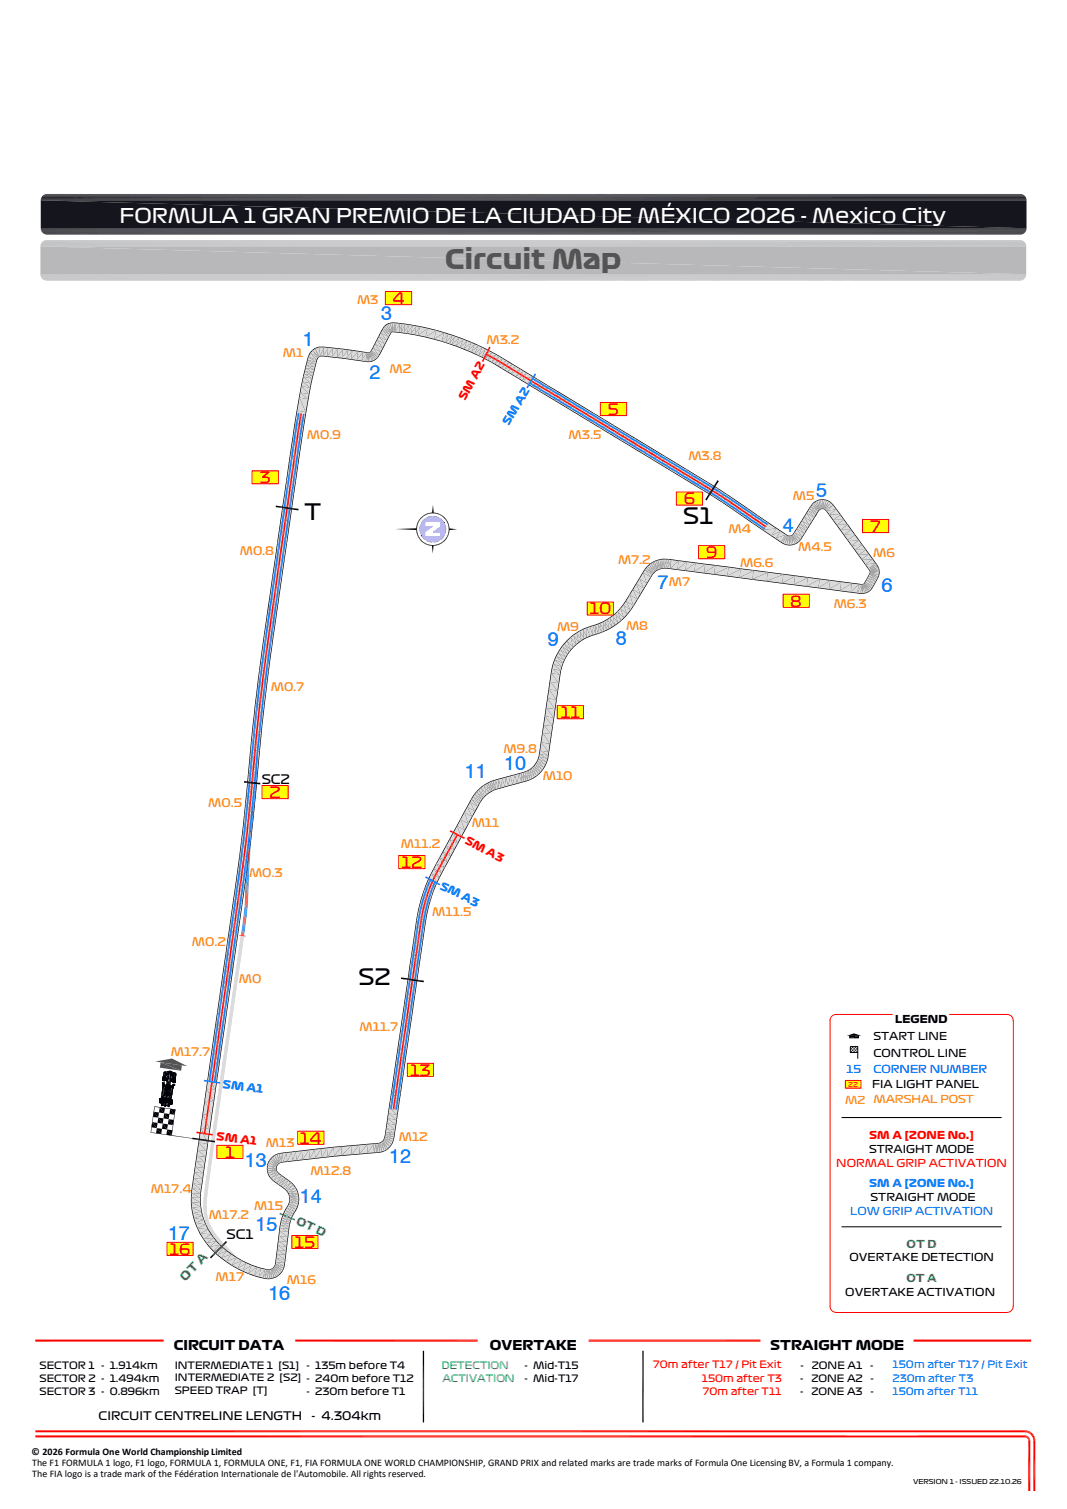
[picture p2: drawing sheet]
<svg xmlns="http://www.w3.org/2000/svg" width="210mm" height="297mm" viewBox="0 0 210 297" stroke-linecap="round" stroke-linejoin="round" font-family="sans-serif">
<defs><g id="words">
<text font-size="5.2" fill="#545454" x="87.6" y="53">Circuit Map</text>
<g font-size="4.4">
<text x="59.9" y="102.3">T</text>
<text x="134.5" y="103.2">S1</text>
<text x="70.5" y="193.9">S2</text>
</g>
<text font-size="3.9" fill="#fff" x="23.5" y="43.9">FORMULA 1 GRAN PREMIO DE LA CIUDAD DE MÉXICO 2026 - Mexico City</text>
<g font-size="3.9" fill="#003fff">
<text x="75" y="62.9">3</text>
<text x="59.6" y="68.1">1</text>
<text x="72.7" y="74.6">2</text>
<text x="160.6" y="97.8">5</text>
<text x="154" y="104.7">4</text>
<text x="129.4" y="115.9">7</text>
<text x="173.5" y="116.6">6</text>
<text x="107.8" y="127.1">9</text>
<text x="121.2" y="126.9">8</text>
<text x="91.5" y="153.2">11</text>
<text x="99.3" y="151.5">10</text>
<text x="48.2" y="229.7">13</text>
<text x="76.6" y="229">12</text>
<text x="59" y="236.9">14</text>
<text x="33.1" y="244">17</text>
<text x="50.3" y="242.3">15</text>
<text x="52.8" y="255.8">16</text>
</g>
<g font-size="3" fill="#f00">
<text x="77.2" y="59.8">4</text>
<text x="119.6" y="81.7">5</text>
<text x="51.2" y="95.1">3</text>
<text x="134.6" y="99.3">6</text>
<text x="171.3" y="104.7">7</text>
<text x="139" y="109.9">9</text>
<text x="155.5" y="119.4">8</text>
<text x="116" y="120.9">10</text>
<text x="110.3" y="141.4">11</text>
<text x="53" y="157.1">2</text>
<text x="79" y="170.9">12</text>
<text x="80.7" y="211.8">13</text>
<text x="44.3" y="227.9">1</text>
<text x="59" y="225.1">14</text>
<text x="58" y="245.6">15</text>
<text x="33.4" y="247">16</text>
</g>
<g font-size="2.6">
<text x="34.2" y="265.8">CIRCUIT DATA</text>
<text x="96.4" y="265.8">OVERTAKE</text>
<text x="151.6" y="265.8">STRAIGHT MODE</text>
</g>
<g font-size="2.5">
<text x="51.5" y="154.2">SC2</text>
<text x="44.6" y="243.8">SC1</text>
</g>
<g font-size="2.3" fill="#ff7e00">
<text x="70.3" y="59.8">M3</text>
<text x="55.7" y="70.2">M1</text>
<text x="95.8" y="67.7">M3.2</text>
<text x="76.7" y="73.4">M2</text>
<text x="60.4" y="86.5">M0.9</text>
<text x="111.9" y="86.4">M3.5</text>
<text x="135.5" y="90.6">M3.8</text>
<text x="156" y="98.5">M5</text>
<text x="143.4" y="104.8">M4</text>
<text x="47.2" y="109.2">M0.8</text>
<text x="121.6" y="110.9">M7.2</text>
<text x="145.7" y="111.5">M6.6</text>
<text x="157.1" y="108.4">M4.5</text>
<text x="171.9" y="109.6">M6</text>
<text x="131.6" y="115.4">M7</text>
<text x="164.1" y="119.6">M6.3</text>
<text x="109.6" y="124.3">M9</text>
<text x="123.2" y="124.1">M8</text>
<text x="53.3" y="135.9">M0.7</text>
<text x="99.1" y="148.2">M9.8</text>
<text x="106.8" y="153.6">M10</text>
<text x="41" y="158.8">M0.5</text>
<text x="78.9" y="166.9">M11.2</text>
<text x="92.8" y="162.9">M11</text>
<text x="49" y="172.6">M0.3</text>
<text x="85" y="180.3">M11.5</text>
<text x="37.8" y="186.2">M0.2</text>
<text x="47" y="193.5">M0</text>
<text x="70.8" y="202.9">M11.7</text>
<text x="33.6" y="208">M17.7</text>
<text x="52.3" y="225.8">M13</text>
<text x="78.5" y="224.7">M12</text>
<text x="61.1" y="231.2">M12.8</text>
<text x="29.7" y="234.7">M17.4</text>
<text x="41.1" y="239.9">M17.2</text>
<text x="50" y="238.1">M15</text>
<text x="42.4" y="252.2">M17</text>
<text x="56.5" y="252.7">M16</text>
</g>
<text font-size="2.3" fill="#37dd00" x="36.4" y="252.3" transform="rotate(-45 36.4 252.3)">OT A</text>
<g font-size="2.3">
<text x="19.4" y="279.5">CIRCUIT CENTRELINE LENGTH</text>
<text x="61.3" y="279.5">- 4.304km</text>
</g>
<g font-size="2.2" fill="#f00">
<text x="91.5" y="79" transform="rotate(-61 91.5 79)">SM A2</text>
<text x="91.3" y="165.9" transform="rotate(28 91.3 165.9)">SM A3</text>
<text x="42.5" y="224.3" transform="rotate(8 42.5 224.3)">SM A1</text>
</g>
<g font-size="2.2" fill="#007eff">
<text x="100.1" y="83.9" transform="rotate(-59 100.1 83.9)">SM A2</text>
<text x="86.4" y="175" transform="rotate(26 86.4 175)">SM A3</text>
<text x="43.8" y="214.1" transform="rotate(8 43.8 214.1)">SM A1</text>
</g>
<text font-size="2.2" fill="#37dd00" x="58.1" y="241" transform="rotate(24 58.1 241)">OT D</text>
<g font-size="2.1">
<text x="176.2" y="201.3">LEGEND</text>
<text x="171.9" y="208">CONTROL LINE</text>
<text x="171.9" y="204.7">START LINE</text>
<text x="171.6" y="214.2">FIA LIGHT PANEL</text>
<text x="171" y="227">STRAIGHT MODE</text>
<text x="171.3" y="236.5">STRAIGHT MODE</text>
<text x="167.2" y="248.3">OVERTAKE DETECTION</text>
<text x="166.3" y="255">OVERTAKE ACTIVATION</text>
</g>
<g font-size="2.1" fill="#00f">
<text x="166.6" y="211.2">15</text>
<text x="171.9" y="211.2">CORNER NUMBER</text>
</g>
<g font-size="2.1" fill="#ff7e00">
<text x="166.3" y="217.2">M2</text>
<text x="171.9" y="217.2">MARSHAL POST</text>
</g>
<g font-size="2.1" fill="#f00">
<text x="171" y="224.2">SM A [ZONE No.]</text>
<text x="164.6" y="229.7">NORMAL GRIP ACTIVATION</text>
</g>
<g font-size="2.1" fill="#007eff">
<text x="171" y="233.7">SM A [ZONE No.]</text>
<text x="167.3" y="239.2">LOW GRIP ACTIVATION</text>
</g>
<g font-size="2.1" fill="#37dd00">
<text x="178.4" y="245.6">OT D</text>
<text x="178.4" y="252.4">OT A</text>
</g>
<g font-size="2">
<text x="7.7" y="269.5">SECTOR 1 - 1.914km</text>
<text x="34.4" y="269.4">INTERMEDIATE 1 [S1]</text>
<text x="60.3" y="269.5">- 135m before T4</text>
<text x="103.2" y="269.5">- Mid-T15</text>
<text x="157.6" y="269.5">-</text>
<text x="159.8" y="269.5">ZONE A1</text>
<text x="171.2" y="269.5">-</text>
<text x="7.7" y="274.5">SECTOR 3 - 0.896km</text>
<text x="7.7" y="272">SECTOR 2 - 1.494km</text>
<text x="34.4" y="274.4">SPEED TRAP [T]</text>
<text x="34.4" y="271.9">INTERMEDIATE 2 [S2] - 240m before T12</text>
<text x="60.3" y="274.5">- 230m before T1</text>
<text x="103.2" y="272">- Mid-T17</text>
<text x="157.5" y="272">-</text>
<text x="157.5" y="274.5">-</text>
<text x="159.7" y="272">ZONE A2</text>
<text x="159.7" y="274.5">ZONE A3</text>
<text x="171.3" y="274.5">-</text>
<text x="171.3" y="272">-</text>
<text x="6.2" y="286.3">© 2026 Formula One World Championship Limited</text>
<text x="6.3" y="290.7">The FIA logo is a trade mark of the Fédération Internationale de l'Automobile. All rights reserved.</text>
<text x="6.3" y="288.5">The F1 FORMULA 1 logo, F1 logo, FORMULA 1, FORMULA ONE, F1, FIA FORMULA ONE WORLD CHAMPIONSHIP, GRAND PRIX and related marks are trade marks of Formula One Licensing BV, a Formula 1 company.</text>
</g>
<g font-size="2" fill="#37dd00">
<text x="86.9" y="269.5">DETECTION</text>
<text x="87.1" y="272">ACTIVATION</text>
</g>
<g font-size="2" fill="#f00">
<text x="128.5" y="269.3">70m after T17 / Pit Exit</text>
<text x="138.1" y="272">150m after T3</text>
<text x="138.3" y="274.5">70m after T11</text>
</g>
<g font-size="2" fill="#007eff">
<text x="175.6" y="269.3">150m after T17 / Pit Exit</text>
<text x="175.6" y="272">230m after T3</text>
<text x="175.6" y="274.5">150m after T11</text>
</g>
<text font-size="1.3" fill="#f00" x="166.9" y="214">22</text>
<text font-size="1.3" x="179.7" y="292.1">VERSION 1 - ISSUED 22.10.26</text>
</g></defs>
<path d="M6.9 263.9h196M202.6 283.6v9.9" fill="none" stroke="#f00" stroke-width=".4"/>
<g fill="#f00">
<path d="M202.4 283.6l.3-.3 .1 .3z"/>
<path d="M202.3 283.4l.4-.1-.3 .3z"/>
<path d="M202.6 283.1l.1 .2-.4 .1z"/>
<path d="M202.3 283.3l.3-.2-.3 .3z"/>
<path d="M202.4 282.9l.2 .2-.3 .2z"/>
<path d="M202.4 282.9l-.1 .4-.1-.2z"/>
<path d="M202.2 282.7l.2 .2-.2 .2z"/>
<path d="M202.2 282.7v.4l-.2-.1z"/>
<path d="M202 282.6l.2 .1-.2 .3z"/>
<path d="M202 282.6v.4h-.1z"/>
<path d="M201.7 282.6h.3l-.1 .4z"/>
<path d="M201.7 282.6l.2 .4h-.2z"/>
</g>
<path d="M7 282.8h194.7M203.5 283.6v9.9" fill="none" stroke="#f00" stroke-width=".4"/>
<g fill="#f00">
<path d="M203.7 283.2l.1 .4h-.5z"/>
<path d="M203.3 283.3l.4-.1-.4 .4z"/>
<path d="M203.6 282.8l.1 .4-.4 .1z"/>
<path d="M203.2 283l.4-.2-.3 .5z"/>
<path d="M203.4 282.5l.2 .3-.4 .2z"/>
<path d="M203.1 282.7l.3-.2-.2 .5z"/>
<path d="M203.2 282.2l.2 .3-.3 .2z"/>
<path d="M202.9 282.4l.3-.2-.1 .5z"/>
<path d="M202.8 281.9l.4 .3-.3 .2z"/>
<path d="M202.8 281.9l.1 .5-.3-.2z"/>
<path d="M202.5 281.7l.3 .2-.2 .3z"/>
<path d="M202.5 281.7l.1 .5-.3-.1z"/>
<path d="M202.1 281.6l.4 .1-.2 .4z"/>
<path d="M202.1 281.6l.2 .5-.3-.1z"/>
<path d="M201.7 281.6h.4l-.1 .4z"/>
<path d="M201.7 281.6l.3 .4-.3-.1z"/>
</g>
<path d="M7 281.7h194.7" fill="none" stroke="#f00" stroke-width=".38"/>
<path d="M8.2 38.7h193.6M8.3 38.6h193.4M8.5 38.4h193.1M8.7 38.3h192.7M8.8 38.2h192.4M9.1 38.2h191.9" fill="none" stroke="#15151e" stroke-width=".2"/>
<path d="M8 39.3h194M8 39.1h194M8.1 38.9h193.9" fill="none" stroke="#15151e" stroke-width=".21"/>
<g fill="#15151e">
<path d="M8 39.4l194 5.5h-194z"/>
<path d="M8 39.4h194v5.5z"/>
</g>
<path d="M8 45h194M8 45.3h194" fill="none" stroke="#15151e" stroke-width=".21"/>
<path d="M8.1 45.5h193.9M8.2 45.6h193.6M8.3 45.8h193.4M8.5 46h193.1M8.7 46.1h192.7M8.8 46.1h192.4M9.1 46.2h191.9" fill="none" stroke="#15151e" stroke-width=".2"/>
<g fill="#fff">
<path d="M32.2 262.8h25.9l-25.9 4.1z"/>
<path d="M32.2 266.9l25.9-4.1v4.1z"/>
</g>
<path d="M8 48h193.9M8.1 47.8h193.7M8.3 47.6h193.4M8.4 47.5h193.1M8.6 47.4h192.7M8.8 47.3h192.3M9 47.3h191.9" fill="none" stroke="#b8b8bb" stroke-width=".2"/>
<path d="M8 48.4h194M8 48.2h193.9" fill="none" stroke="#b8b8bb" stroke-width=".21"/>
<g fill="#b8b8bb">
<path d="M8 48.5l194 5.5h-194z"/>
<path d="M8 48.5h194v5.5z"/>
</g>
<path d="M8 54.1h194" fill="none" stroke="#b8b8bb" stroke-width=".23"/>
<path d="M8 54.3h193.9M8.1 54.7h193.7M8.3 54.9h193.4M8.4 55h193.1M8.6 55.1h192.7M8.8 55.2h192.3M9 55.2h191.9" fill="none" stroke="#b8b8bb" stroke-width=".2"/>
<path d="M8 54.5h193.9" fill="none" stroke="#b8b8bb" stroke-width=".21"/>
<g fill="#fff">
<path d="M94 262.8h21.8l-21.8 4z"/>
<path d="M94 266.8l21.8-4v4z"/>
<path d="M149.7 262.8h30.1l-30.1 4.1z"/>
<path d="M149.7 266.9l30.1-4.1v4.1z"/>
</g>
<path d="M83.3 265.9v14.1M126.5 265.9v14.1" fill="none" stroke="#000" stroke-width=".25"/>
<g fill="#000">
<path d="M167.1 203.9h1.9l-1.9 .5zM167.1 204.4l1.9-.5v.5zM167.3 206.9h.3v.3zM167.3 206.9l.3 .3h-.3zM167.3 206.3h.3v.3zM167.3 206.3l.3 .3h-.3zM167.6 206.6h.3v.3zM167.6 206.6l.3 .3h-.3zM167.6 206h.3v.3zM167.6 206l.3 .3h-.3zM166.6 203.9l1.5-.5 1.4 .5zM167.9 206.9h.3v.3z"/>
<path d="M167.9 206.9l.3 .3h-.3zM167.9 206.3h.3v.3zM167.9 206.3l.3 .3h-.3zM168.2 206.6h.3v.3zM168.2 206.6l.3 .3h-.3zM168.2 206h.3v.3zM168.2 206l.3 .3h-.3zM168.5 206.9h.3v.3zM168.5 206.9l.3 .3h-.3zM168.5 206.3h.3v.3zM168.5 206.3l.3 .3h-.3z"/>
</g>
<path d="M165.7 220h31.4M167.3 206h1.5v2.3v-1.1h-1.5zM165.7 241.5h31.4" fill="none" stroke="#000" stroke-width=".2"/>
<g fill="#ff0">
<path d="M166.4 212.7l3 1.5h-3z"/>
<path d="M166.4 212.7h3v1.5z"/>
</g>
<path d="M175.6 199.7h-11.1a1.21 1.21 0 0 0-1.2 1.2v56.2a1.24 1.24 0 0 0 1.2 1.3l33.7-.1a1.24 1.24 0 0 0 1.2-1.2v-56.2a1.21 1.21 0 0 0-1.2-1.2h-11.3M166.4 212.7h3v1.5h-3z" fill="none" stroke="#f00" stroke-width=".2"/>
<g fill="#545454">
<path d="M53.8 227.9l.8 1-.1 .2z"/>
<path d="M53.8 227.9l.7 1.2-1-.9z"/>
<path d="M53.5 228.2l1 .9-.2 .2z"/>
<path d="M53.5 228.2l.8 1.1-1.1-.7z"/>
<path d="M53.2 228.6l1.1 .7-.1 .2z"/>
<path d="M53.2 228.6l1 .9-1.2-.5z"/>
<path d="M53 229l1.2 .5v.2z"/>
<path d="M53 229l1.2 .7-1.3-.2z"/>
<path d="M52.9 229.5l1.3 .2-.1 .3z"/>
<path d="M52.9 229.5l1.2 .5h-1.3z"/>
<path d="M52.8 230h1.3v.3z"/>
<path d="M52.8 230l1.3 .3-1.2 .1z"/>
<path d="M52.9 230.4l1.2-.1 .1 .1z"/>
<path d="M52.9 230.4h1.3l-1.3 .4z"/>
<path d="M52.9 230.8l1.3-.4 .1 .3z"/>
<path d="M52.9 230.8l1.4-.1-1.2 .6z"/>
<path d="M53.1 231.3l1.2-.6 .2 .2z"/>
<path d="M53.1 231.3l1.4-.4-1 .9z"/>
<path d="M53.5 231.8l1-.9 .3 .3z"/>
<path d="M53.5 231.8l1.3-.6-.8 1z"/>
<path d="M54.8 231.2l.5 .4-1.3 .6z"/>
<path d="M54 232.2l1.3-.6-.7 1.1z"/>
<path d="M55.3 231.6l.4 .3-1.1 .8z"/>
<path d="M54.6 232.7l1.1-.8-.7 1.1z"/>
<path d="M55.7 231.9l.4 .3-1.1 .8z"/>
<path d="M55 233l1.1-.8-.7 1.1z"/>
<path d="M56.1 232.2l.5 .4-1.2 .6z"/>
<path d="M55.4 233.2l1.2-.6-.7 1z"/>
<path d="M56.6 232.6l.5 .4-1.2 .6z"/>
<path d="M55.9 233.6l1.2-.6-.8 .9z"/>
<path d="M57.1 233l.5 .4-1.3 .5z"/>
<path d="M56.3 233.9l1.3-.5-1 .8z"/>
<path d="M56.6 234.2l1-.8 .4 .5z"/>
<path d="M56.6 234.2l1.4-.3-1.1 .7z"/>
<path d="M56.9 234.6l1.1-.7 .2 .5z"/>
<path d="M56.9 234.6l1.3-.2-1.2 .5z"/>
<path d="M57 234.9l1.2-.5 .2 .5z"/>
<path d="M57 234.9h1.4l-1.3 .4z"/>
<path d="M57.1 235.3l1.3-.4 .1 .3z"/>
<path d="M57.1 235.3l1.4-.1-1.3 .3z"/>
<path d="M57.2 235.5l1.3-.3v.4z"/>
<path d="M57.2 235.5l1.3 .1-1.2 .1z"/>
<path d="M57.3 235.7l1.2-.1 .1 .5z"/>
<path d="M57.3 235.7l1.3 .4h-1.3z"/>
<path d="M57.3 236.1h1.3l-.1 .4z"/>
<path d="M57.3 236.1l1.2 .4-1.2-.2z"/>
<path d="M57.3 236.3l1.2 .2v.4z"/>
<path d="M57.3 236.3l1.2 .6-1.3-.3z"/>
<path d="M57.2 236.6l1.3 .3-.2 .6z"/>
<path d="M57.2 236.6l1.1 .9-1.2-.5z"/>
<path d="M57.1 237l1.2 .5-.3 .5z"/>
<path d="M57.1 237l.9 1-1.1-.6z"/>
<path d="M56.9 237.4l1.1 .6-.2 .5z"/>
<path d="M56.9 237.4l.9 1.1-1.1-.7z"/>
<path d="M56.7 237.8l1.1 .7-.3 .4z"/>
<path d="M56.7 237.8l.8 1.1-1.1-.6z"/>
<path d="M56.4 238.3l1.1 .6-.2 .5z"/>
<path d="M56.4 238.3l.9 1.1-1.2-.6z"/>
<path d="M56.1 238.8l1.2 .6-.2 .4z"/>
<path d="M56.1 238.8l1 1-1.2-.4z"/>
<path d="M55.9 239.4l1.2 .4-.1 .4z"/>
<path d="M55.9 239.4l1.1 .8-1.3-.4z"/>
<path d="M55.7 239.8l1.3 .4-.2 .4z"/>
<path d="M55.7 239.8l1.1 .8-1.2-.4z"/>
<path d="M55.6 240.2l1.2 .4-.1 .3z"/>
<path d="M55.6 240.2l1.1 .7-1.2-.2z"/>
<path d="M55.5 240.7l1.2 .2v.5z"/>
<path d="M55.5 240.7l1.2 .7-1.3-.2z"/>
<path d="M55.4 241.2l1.3 .2-.1 .5z"/>
<path d="M55.4 241.2l1.2 .7-1.3-.2z"/>
<path d="M55.3 241.7l1.3 .2-.1 .6z"/>
<path d="M55.3 241.7l1.2 .8-1.3-.2z"/>
<path d="M55.2 242.3l1.3 .2-.1 1z"/>
<path d="M55.2 242.3l1.2 1.2-1.3-.1z"/>
<path d="M55.1 243.4l1.3 .1-.1 1z"/>
<path d="M55.1 243.4l1.2 1.1-1.3-.2z"/>
<path d="M55 244.3l1.3 .1-.1 1z"/>
<path d="M55 244.3l1.2 1.1-1.3-.2z"/>
<path d="M54.9 245.2l1.3 .2-.1 .8z"/>
<path d="M54.9 245.2l1.2 1-1.3-.2z"/>
<path d="M54.8 246l1.3 .2-.1 .8z"/>
<path d="M54.8 246l1.2 1-1.3-.1z"/>
<path d="M54.7 246.9l1.3 .1-.1 .9z"/>
<path d="M54.7 246.9l1.2 1-1.3-.2z"/>
<path d="M54.6 247.7l1.3 .2-.1 .7z"/>
<path d="M54.6 247.7l1.2 .9-1.3-.2z"/>
<path d="M54.5 248.4l1.3 .2-.1 .6z"/>
<path d="M54.5 248.4l1.2 .8-1.3-.3z"/>
<path d="M54.4 248.9l1.3 .3-.1 .4z"/>
<path d="M54.4 248.9l1.2 .7-1.2-.5z"/>
<path d="M54.4 249.1l1.2 .5-.2 .4z"/>
<path d="M54.4 249.1l1 .9-1.1-.7z"/>
<path d="M54.3 249.3l1.1 .7-.2 .2z"/>
<path d="M54.3 249.3l.9 .9-1-.7z"/>
<path d="M54.2 249.5l1 .7-.3 .4z"/>
<path d="M54.2 249.5l.7 1.1-.9-.9z"/>
<path d="M54 249.7l.9 .9-.3 .3z"/>
<path d="M54 249.7l.6 1.2-.8-1z"/>
<path d="M53.8 249.9l.8 1-.4 .2z"/>
<path d="M53.6 250l.2-.1 .4 1.2z"/>
<path d="M53.6 250l.6 1.1-.4 .2z"/>
<path d="M53.4 250.1l.2-.1 .2 1.3z"/>
<path d="M53.4 250.1l.4 1.2-.4 .1z"/>
<path d="M53.1 250.1h.3v1.3z"/>
<path d="M53.1 250.1l.3 1.3-.4 .1z"/>
<path d="M52.9 250.2l.2-.1-.1 1.4z"/>
<path d="M52.9 250.2l.1 1.3h-.4z"/>
<path d="M52.7 250.2h.2l-.3 1.3z"/>
<path d="M52.7 250.2l-.1 1.3-.4-.1z"/>
<path d="M52.4 250.1l.3 .1-.5 1.2z"/>
<path d="M52.4 250.1l-.2 1.3-.4-.1z"/>
<path d="M52.1 250.1h.3l-.6 1.2z"/>
<path d="M51 251.1l1.1-1-.3 1.2z"/>
<path d="M51.3 249.9l.8 .2-1.1 1z"/>
<path d="M50.1 250.9l1.2-1-.3 1.2z"/>
<path d="M50.5 249.7l.8 .2-1.2 1z"/>
<path d="M48.9 250.5l1.6-.8-.4 1.2z"/>
<path d="M49.4 249.3l1.1 .4-1.6 .8z"/>
<path d="M47.8 250l1.6-.7-.5 1.2z"/>
<path d="M48.3 248.8l1.1 .5-1.6 .7z"/>
<path d="M46.9 249.5l1.4-.7-.5 1.2z"/>
<path d="M47.5 248.4l.8 .4-1.4 .7z"/>
<path d="M45.7 248.9l1.8-.5-.6 1.1z"/>
<path d="M46.4 247.8l1.1 .6-1.8 .5z"/>
<path d="M44.6 248.1l1.8-.3-.7 1.1z"/>
<path d="M45.4 247.1l1 .7-1.8 .3z"/>
<path d="M43.7 247.4l1.7-.3-.8 1z"/>
<path d="M44.5 246.4l.9 .7-1.7 .3z"/>
<path d="M42.9 246.8l1.6-.4-.8 1z"/>
<path d="M43.8 245.9l.7 .5-1.6 .4z"/>
<path d="M42.2 246.1l1.6-.2-.9 .9z"/>
<path d="M43.1 245.2l.7 .7-1.6 .2z"/>
<path d="M41.4 245.3l1.7-.1-.9 .9z"/>
<path d="M41.4 245.3l1-.8 .7 .7z"/>
<path d="M40.8 244.6l1.6-.1-1 .8z"/>
<path d="M40.8 244.6l1-.8 .6 .7z"/>
<path d="M40.3 243.8h1.5l-1 .8z"/>
<path d="M40.3 243.8l1-.7 .5 .7z"/>
<path d="M39.6 242.7l1.7 .4-1 .7z"/>
<path d="M39.6 242.7l1.1-.6 .6 1z"/>
<path d="M39.1 241.7l1.6 .4-1.1 .6z"/>
<path d="M39.1 241.7l1.2-.5 .4 .9z"/>
<path d="M38.7 240.6l1.6 .6-1.2 .5z"/>
<path d="M38.7 240.6l1.2-.4 .4 1z"/>
<path d="M38.4 239.7l1.5 .5-1.2 .4z"/>
<path d="M38.4 239.7l1.2-.3 .3 .8z"/>
<path d="M38.1 238.8l1.5 .6-1.2 .3z"/>
<path d="M38.1 238.8l1.3-.3 .2 .9z"/>
<path d="M38 237.7l1.4 .8-1.3 .3z"/>
<path d="M38 237.7l1.2-.1 .2 .9z"/>
<path d="M37.9 236.7l1.3 .9-1.2 .1z"/>
<path d="M37.9 236.7l1.3-.1v1z"/>
<path d="M37.9 235.8l1.3 .8-1.3 .1z"/>
<path d="M37.9 235.8h1.3v.8z"/>
<path d="M37.9 234.9l1.3 .9h-1.3z"/>
<path d="M37.9 234.9l1.3 .1v.8z"/>
<path d="M38 234l1.2 1-1.3-.1z"/>
<path d="M38 234l1.3 .1-.1 .9z"/>
<path d="M38.2 233l1.1 1.1-1.3-.1z"/>
<path d="M38.2 233l1.3 .2-.2 .9z"/>
<path d="M38.3 231.9l1.2 1.3-1.3-.2z"/>
<path d="M38.3 231.9l1.3 .2-.1 1.1z"/>
<path d="M38.5 230.8l1.1 1.3-1.3-.2z"/>
<path d="M38.5 230.8l1.3 .2-.2 1.1z"/>
<path d="M38.7 229.7l1.1 1.3-1.3-.2z"/>
<path d="M38.7 229.7l1.2 .2-.1 1.1z"/>
<path d="M38.8 228.6l1.1 1.3-1.2-.2z"/>
<path d="M38.8 228.6l1.3 .2-.2 1.1z"/>
<path d="M39 227.5l1.1 1.3-1.3-.2z"/>
<path d="M39 227.5l1.3 .2-.2 1.1z"/>
<path d="M39.1 226.4l1.2 1.3-1.3-.2z"/>
<path d="M39.1 226.4l1.3 .2-.1 1.1z"/>
<path d="M39.3 225l1.1 1.6-1.3-.2z"/>
<path d="M39.3 225l1.3 .1-.2 1.5z"/>
<path d="M39.8 222l.8 3.1-1.3-.2z"/>
<path d="M39.8 222l1.2 .2-.4 2.9z"/>
<path d="M40.2 219.3l.8 2.9-1.2-.2z"/>
<path d="M40.2 219.3l1.2 .2-.4 2.7z"/>
<path d="M40.5 216.7l.9 2.8-1.2-.2z"/>
<path d="M40.5 216.7l1.3 .2-.4 2.6z"/>
<path d="M40.9 214.4l.9 2.5-1.3-.2z"/>
<path d="M40.9 214.4l1.2 .1-.3 2.4z"/>
<path d="M41.2 211.8l.9 2.7-1.2-.1z"/>
<path d="M41.2 211.8l1.3 .2-.4 2.5z"/>
<path d="M41.6 209.1l.9 2.9-1.3-.2z"/>
<path d="M41.6 209.1l1.3 .2-.4 2.7z"/>
<path d="M42 206.7l.9 2.6-1.3-.2z"/>
<path d="M42 206.7l1.2 .1-.3 2.5z"/>
<path d="M42.3 204.1l.9 2.7-1.2-.1z"/>
<path d="M42.3 204.1l1.3 .2-.4 2.5z"/>
<path d="M42.7 201.5l.9 2.8-1.2-.2z"/>
<path d="M42.7 201.5l1.3 .2-.4 2.6z"/>
<path d="M43.1 199.2l.9 2.5-1.3-.2z"/>
<path d="M43.1 199.2l1.2 .2-.3 2.3z"/>
<path d="M43.5 196.3l.8 3.1-1.2-.2z"/>
<path d="M43.5 196.3l1.2 .1-.4 3z"/>
<path d="M43.9 193.1l.8 3.3-1.2-.1z"/>
<path d="M43.9 193.1l1.3 .2-.5 3.1z"/>
<path d="M44.3 190.1l.9 3.2-1.3-.2z"/>
<path d="M44.3 190.1l1.3 .2-.4 3z"/>
<path d="M44.7 187.9l.9 2.4-1.3-.2z"/>
<path d="M44.7 187.9l1.3 .2-.4 2.2z"/>
<path d="M45 185.5l1 2.5-1.3-.1z"/>
<path d="M45 185.5l1.3 .2-.3 2.3z"/>
<path d="M45.3 183.3l1 2.4-1.3-.2z"/>
<path d="M45.3 183.3l1.3 .2-.3 2.2z"/>
<path d="M45.7 181l.9 2.5-1.3-.2z"/>
<path d="M45.7 181l1.2 .2-.3 2.3z"/>
<path d="M46.1 177.8l.8 3.4-1.2-.2z"/>
<path d="M46.1 177.8l1.3 .2-.5 3.2z"/>
<path d="M46.5 175.3l.9 2.7-1.3-.2z"/>
<path d="M46.5 175.3l1.3 .2-.4 2.5z"/>
<path d="M46.9 171.9l.9 3.6-1.3-.2z"/>
<path d="M46.9 171.9l1.3 .2-.4 3.4z"/>
<path d="M47.4 168.5l.8 3.6-1.3-.2z"/>
<path d="M47.4 168.5l1.3 .1-.5 3.5z"/>
<path d="M47.8 165.5l.9 3.1-1.3-.1z"/>
<path d="M47.8 165.5l1.3 .2-.4 2.9z"/>
<path d="M48.1 162.8l1 2.9-1.3-.2z"/>
<path d="M48.1 162.8l1.3 .2-.3 2.7z"/>
<path d="M48.3 160.4l1.1 2.6-1.3-.2z"/>
<path d="M48.3 160.4l1.3 .1-.2 2.5z"/>
<path d="M48.6 158.2l1 2.3-1.3-.1z"/>
<path d="M48.6 158.2l1.2 .1-.2 2.2z"/>
<path d="M49 154.1l.8 4.2-1.2-.1z"/>
<path d="M49 154.1l1.2 .1-.4 4.1z"/>
<path d="M49.1 152.4l1.1 1.8-1.2-.1z"/>
<path d="M49.1 152.4l1.3 .2-.2 1.6z"/>
<path d="M49.3 150.9l1.1 1.7-1.3-.2z"/>
<path d="M49.3 150.9l1.2 .1-.1 1.6z"/>
<path d="M49.4 149.2l1.1 1.8-1.2-.1z"/>
<path d="M49.4 149.2l1.3 .2-.2 1.6z"/>
<path d="M49.6 147.6l1.1 1.8-1.3-.2z"/>
<path d="M49.6 147.6l1.2 .1-.1 1.7z"/>
<path d="M49.7 146.1l1.1 1.6-1.2-.1z"/>
<path d="M49.7 146.1l1.3 .1-.2 1.5z"/>
<path d="M49.8 144.6l1.2 1.6-1.3-.1z"/>
<path d="M49.8 144.6l1.3 .1-.1 1.5z"/>
<path d="M50 142.7l1.1 2-1.3-.1z"/>
<path d="M50 142.7l1.3 .2-.2 1.8z"/>
<path d="M50.2 140.9l1.1 2-1.3-.2z"/>
<path d="M50.2 140.9l1.3 .2-.2 1.8z"/>
<path d="M50.5 138.6l1 2.4-1.3-.1z"/>
<path d="M50.5 138.6l1.3 .2-.3 2.2z"/>
<path d="M50.8 136.5l1 2.3-1.3-.2z"/>
<path d="M50.8 136.5l1.2 .1-.2 2.2z"/>
<path d="M51 134.2l1 2.4-1.2-.1z"/>
<path d="M51 134.2l1.3 .2-.3 2.2z"/>
<path d="M51.3 132l1 2.4-1.3-.2z"/>
<path d="M51.3 132l1.3 .2-.3 2.2z"/>
<path d="M51.6 129.6l1 2.6-1.3-.2z"/>
<path d="M51.6 129.6l1.3 .1-.3 2.5z"/>
<path d="M51.9 127.2l1 2.6-1.3-.2z"/>
<path d="M51.9 127.2l1.3 .2-.3 2.4z"/>
<path d="M52.3 124.9l.9 2.5-1.3-.2z"/>
<path d="M52.3 124.9l1.2 .2-.3 2.3z"/>
<path d="M52.6 122.5l.9 2.6-1.2-.2z"/>
<path d="M52.6 122.5l1.3 .1-.4 2.5z"/>
<path d="M53 119.9l.9 2.7-1.3-.1z"/>
<path d="M53 119.9l1.3 .2-.4 2.5z"/>
<path d="M53.4 116.9l.9 3.2-1.3-.2z"/>
<path d="M53.4 116.9l1.3 .2-.4 3z"/>
<path d="M53.9 113.6l.8 3.5-1.3-.2z"/>
<path d="M53.9 113.6l1.3 .1-.5 3.4z"/>
<path d="M54.4 109.9l.8 3.8-1.3-.1z"/>
<path d="M54.4 109.9l1.3 .2-.5 3.6z"/>
<path d="M54.9 106.8l.8 3.3-1.3-.2z"/>
<path d="M54.9 106.8l1.3 .2-.5 3.1z"/>
<path d="M55.4 103.5l.8 3.5-1.3-.2z"/>
<path d="M55.4 103.5l1.2 .2-.4 3.3z"/>
<path d="M55.8 100.2l.8 3.5-1.2-.2z"/>
<path d="M55.8 100.2l1.3 .2-.5 3.3z"/>
<path d="M56.3 97.2l.8 3.2-1.3-.2z"/>
<path d="M56.3 97.2l1.2 .2-.4 3z"/>
<path d="M56.6 94.6l.9 2.8-1.2-.2z"/>
<path d="M56.6 94.6l1.3 .2-.4 2.6z"/>
<path d="M57.1 91.5l.8 3.3-1.3-.2z"/>
<path d="M57.1 91.5l1.3 .2-.5 3.1z"/>
<path d="M57.5 88.7l.9 3-1.3-.2z"/>
<path d="M57.5 88.7l1.3 .2-.4 2.8z"/>
<path d="M57.9 86l.9 2.9-1.3-.2z"/>
<path d="M57.9 86l1.3 .2-.4 2.7z"/>
<path d="M58.3 83.4l.9 2.8-1.3-.2z"/>
<path d="M58.3 83.4l1.3 .2-.4 2.6z"/>
<path d="M58.7 80.9l.9 2.7-1.3-.2z"/>
<path d="M58.7 80.9l1.3 .2-.4 2.5z"/>
<path d="M59.1 78.3l.9 2.8-1.3-.2z"/>
<path d="M59.1 78.3l1.3 .2-.4 2.6z"/>
<path d="M59.3 77.3l1.1 1.2-1.3-.2z"/>
<path d="M59.3 77.3l1.3 .2-.2 1z"/>
<path d="M59.5 76.1l1.1 1.4-1.3-.2z"/>
<path d="M59.5 76.1l1.3 .2-.2 1.2z"/>
<path d="M59.7 75.2l1.1 1.1-1.3-.2z"/>
<path d="M59.7 75.2l1.3 .2-.2 .9z"/>
<path d="M59.9 74.2l1.1 1.2-1.3-.2z"/>
<path d="M59.9 74.2l1.3 .3-.2 .9z"/>
<path d="M60.1 73.6l1.1 .9-1.3-.3z"/>
<path d="M60.1 73.6l1.2 .3-.1 .6z"/>
<path d="M60.2 73.1l1.1 .8-1.2-.3z"/>
<path d="M60.2 73.1l1.2 .3-.1 .5z"/>
<path d="M60.4 72.5l1 .9-1.2-.3z"/>
<path d="M60.4 72.5l1.2 .2-.2 .7z"/>
<path d="M60.5 71.9l1.1 .8-1.2-.2z"/>
<path d="M60.5 71.9l1.2 .3-.1 .5z"/>
<path d="M60.6 71.4l1.1 .8-1.2-.3z"/>
<path d="M60.6 71.4l1.3 .3-.2 .5z"/>
<path d="M60.7 70.9l1.2 .8-1.3-.3z"/>
<path d="M60.7 70.9l1.3 .3-.1 .5z"/>
<path d="M60.9 70.3l1.1 .9-1.3-.3z"/>
<path d="M60.9 70.3l1.2 .5-.1 .4z"/>
<path d="M61.3 69.6l.8 1.2-1.2-.5z"/>
<path d="M61.3 69.6l1 .7-.2 .5z"/>
<path d="M61.7 69.1l.6 1.2-1-.7z"/>
<path d="M61.7 69.1l.8 1-.2 .2z"/>
<path d="M61.7 69.1l.4-.3 .4 1.3z"/>
<path d="M62.1 68.8l.6 1.2-.2 .1z"/>
<path d="M62.1 68.8l.7-.2-.1 1.4z"/>
<path d="M62.8 68.6l.2 1.2-.3 .2z"/>
<path d="M62.8 68.6h.9l-.7 1.3z"/>
<path d="M63.7 68.6l-.1 1.2h-.6z"/>
<path d="M63.7 68.6h.9l-1 1.3z"/>
<path d="M64.6 68.6l-.2 1.3-.8-.1z"/>
<path d="M64.6 68.6l.9 .1-1.1 1.2z"/>
<path d="M65.5 68.7l-.2 1.3-.9-.1z"/>
<path d="M65.5 68.7l1 .2-1.2 1.1z"/>
<path d="M66.5 68.9l-.1 1.2-1.1-.1z"/>
<path d="M66.5 68.9l.9 .1-1 1.1z"/>
<path d="M67.4 69l-.1 1.3-.9-.2z"/>
<path d="M67.5 69l.9 .1-1.1 1.2z"/>
<path d="M68.4 69.1l-.1 1.3-1-.1z"/>
<path d="M68.4 69.1l.9 .1-1 1.2z"/>
<path d="M69.3 69.2l-.2 1.3-.8-.1z"/>
<path d="M69.3 69.2l1.1 .2-1.3 1.1z"/>
<path d="M69.1 70.5l1.3-1.1-.1 1.3z"/>
<path d="M70.4 69.4l1 .1-1.1 1.2z"/>
<path d="M70.3 70.7l1.1-1.2-.2 1.3z"/>
<path d="M71.4 69.5l.8 .1-1 1.2z"/>
<path d="M72.2 69.6l-.2 1.3-.8-.1z"/>
<path d="M72.2 69.6l.1 .1-.3 1.2z"/>
<path d="M72.3 69.7l-.1 1.3-.2-.1z"/>
<path d="M72.3 69.7h.2l-.3 1.3z"/>
<path d="M72.5 69.7v1.3h-.3z"/>
<path d="M72.5 69.7h.1l-.1 1.3z"/>
<path d="M72.6 69.7l.2 1.2-.3 .1z"/>
<path d="M72.6 69.7l.1-.1 .1 1.3z"/>
<path d="M72.7 69.6l.4 1.3h-.3z"/>
<path d="M72.7 69.6h.1l.3 1.3z"/>
<path d="M72.8 69.6l.6 1.2-.3 .1z"/>
<path d="M72.8 69.6l.2-.1 .4 1.3z"/>
<path d="M73 69.5l.7 1.1-.3 .2z"/>
<path d="M73 69.4l.7 1.2-.7-1.1z"/>
<path d="M73 69.4l.9 1-.2 .2z"/>
<path d="M73.2 69.3l.7 1.1-.9-1z"/>
<path d="M73.2 69.3l.9 .9-.2 .2z"/>
<path d="M73.3 69.2l.8 1-.9-.9z"/>
<path d="M73.3 69.2l1.1 .7-.3 .3z"/>
<path d="M73.6 68.6l.8 1.3-1.1-.7z"/>
<path d="M73.6 68.6l1.1 .6-.3 .6z"/>
<path d="M74 67.8l.7 1.4-1.1-.6z"/>
<path d="M74 67.8l1.1 .6-.4 .8z"/>
<path d="M74.4 67l.7 1.4-1.1-.6z"/>
<path d="M74.4 67l1.1 .6-.4 .8z"/>
<path d="M74.8 66.3l.8 1.3-1.2-.6z"/>
<path d="M74.8 66.3l1.1 .6-.3 .7z"/>
<path d="M75.1 65.6l.8 1.3-1.1-.6z"/>
<path d="M75.1 65.6l1.1 .6-.3 .7z"/>
<path d="M75.4 65.1l.8 1.1-1.1-.6z"/>
<path d="M75.4 65.1l1.1 .6-.3 .5z"/>
<path d="M75.6 64.8l.9 .9-1.1-.6z"/>
<path d="M75.6 64.8l1.1 .7-.2 .2z"/>
<path d="M75.8 64.5l.9 1-1.1-.7z"/>
<path d="M75.8 64.5l1 .8-.1 .2z"/>
<path d="M75.8 64.5l.3-.3 .7 1.1z"/>
<path d="M76.1 64.2l.8 1-.1 .1z"/>
<path d="M76.1 64.2l.3-.2 .5 1.2z"/>
<path d="M76.4 64l.5 1.2z"/>
<path d="M76.4 64l.5-.2 .1 1.4z"/>
<path d="M76.9 63.8l.3 1.3-.2 .1z"/>
<path d="M76.9 63.8h.4l-.1 1.3z"/>
<path d="M77.3 63.8v1.3h-.1z"/>
<path d="M77.3 63.8h.3l-.3 1.3z"/>
<path d="M77.6 63.8l-.1 1.3h-.2z"/>
<path d="M77.6 63.8h.4l-.5 1.3z"/>
<path d="M78 63.8l-.2 1.3h-.3z"/>
<path d="M78 63.8l.7 .1-.9 1.2z"/>
<path d="M78.7 63.9l-.2 1.3-.7-.1z"/>
<path d="M78.7 63.9l.4 .1-.6 1.2z"/>
<path d="M79.1 64l-.1 1.3-.5-.1z"/>
<path d="M79.1 64l.6 .1-.7 1.2z"/>
<path d="M79.7 64.1l-.2 1.2h-.5z"/>
<path d="M79.7 64.1h.7l-.9 1.2z"/>
<path d="M80.4 64.1l-.2 1.3-.7-.1z"/>
<path d="M80.4 64.1l.7 .2-.9 1.1z"/>
<path d="M81.1 64.3l-.2 1.2-.7-.1z"/>
<path d="M81.1 64.3l.8 .1-1 1.1z"/>
<path d="M81.9 64.4l-.3 1.3-.7-.2z"/>
<path d="M81.9 64.4l.7 .1-1 1.2z"/>
<path d="M82.6 64.5l-.3 1.3-.7-.1z"/>
<path d="M82.6 64.5l1.5 .4-1.8 .9z"/>
<path d="M82.3 65.8l1.8-.9-.3 1.2z"/>
<path d="M84.1 64.9l1.7 .4-2 .8z"/>
<path d="M83.8 66.1l2-.8-.3 1.2z"/>
<path d="M85.8 65.3l1.5 .4-1.8 .8z"/>
<path d="M85.5 66.5l1.8-.8-.3 1.3z"/>
<path d="M87.3 65.7l.8 .3-1.1 1z"/>
<path d="M87 67l1.1-1-.3 1.2z"/>
<path d="M88.1 66l.8 .2-1.1 1z"/>
<path d="M87.8 67.2l1.1-1-.4 1.2z"/>
<path d="M88.9 66.2l.6 .2-1 1z"/>
<path d="M89.5 66.4l-.5 1.2-.5-.2z"/>
<path d="M89.5 66.4l.8 .3-1.3 .9z"/>
<path d="M89 67.6l1.3-.9-.5 1.2z"/>
<path d="M90.3 66.7l.8 .3-1.3 .9z"/>
<path d="M89.8 67.9l1.3-.9-.5 1.2z"/>
<path d="M91.1 67l.7 .3-1.2 .9z"/>
<path d="M90.6 68.2l1.2-.9-.4 1.2z"/>
<path d="M91.8 67.3l.9 .3-1.3 .9z"/>
<path d="M91.4 68.5l1.3-.9-.5 1.2z"/>
<path d="M92.7 67.6l.7 .3-1.2 .9z"/>
<path d="M92.2 68.8l1.2-.9-.6 1.2z"/>
<path d="M93.4 67.9l.6 .3-1.2 .9z"/>
<path d="M92.8 69.1l1.2-.9-.5 1.2z"/>
<path d="M94 68.2l.8 .4-1.3 .8z"/>
<path d="M93.5 69.4l1.3-.8-.5 1.2z"/>
<path d="M94.8 68.6l.7 .3-1.2 .9z"/>
<path d="M94.3 69.8l1.2-.9-.6 1.2z"/>
<path d="M95.5 68.9l.7 .4-1.3 .8z"/>
<path d="M94.9 70.1l1.3-.8-.6 1.1z"/>
<path d="M96.2 69.3l.5 .3-1.1 .8z"/>
<path d="M95.6 70.4l1.1-.8-.6 1.1z"/>
<path d="M96.7 69.6l.8 .4-1.4 .7z"/>
<path d="M96.1 70.7l1.4-.7-.6 1.1z"/>
<path d="M97.5 70l.6 .3-1.2 .8z"/>
<path d="M96.9 71.1l1.2-.8-.6 1.2z"/>
<path d="M98.1 70.3l.7 .5-1.3 .7z"/>
<path d="M97.5 71.5l1.3-.7-.7 1.1z"/>
<path d="M98.8 70.8l.7 .4-1.4 .7z"/>
<path d="M98.1 71.9l1.4-.7-.7 1.1z"/>
<path d="M99.5 71.2l.5 .3-1.2 .8z"/>
<path d="M98.8 72.3l1.2-.8-.6 1.1z"/>
<path d="M100 71.5l.7 .4-1.3 .7z"/>
<path d="M99.4 72.6l1.3-.7-.7 1.1z"/>
<path d="M100.7 71.9l.6 .4-1.3 .7z"/>
<path d="M100 73l1.3-.7-.6 1.1z"/>
<path d="M101.3 72.3l1 .6-1.6 .5z"/>
<path d="M100.7 73.4l1.6-.5-.7 1.1z"/>
<path d="M102.3 72.9l.6 .3-1.3 .8z"/>
<path d="M101.6 74l1.3-.8-.7 1.1z"/>
<path d="M102.9 73.2l.6 .4-1.3 .7z"/>
<path d="M102.2 74.3l1.3-.7-.6 1.1z"/>
<path d="M103.5 73.6l1.1 .7-1.7 .4z"/>
<path d="M102.9 74.7l1.7-.4-.7 1.1z"/>
<path d="M104.6 74.3l1 .6-1.7 .5z"/>
<path d="M103.9 75.4l1.7-.5-.6 1.1z"/>
<path d="M105.6 74.9l2.1 1.3-2.7-.2z"/>
<path d="M105 76l2.7 .2-.6 1.1z"/>
<path d="M107.7 76.2l2.2 1.2-2.8-.1z"/>
<path d="M107.1 77.3l2.8 .1-.7 1.1z"/>
<path d="M109.9 77.4l2.1 1.3-2.8-.2z"/>
<path d="M109.2 78.5l2.8 .2-.6 1.1z"/>
<path d="M112 78.7l2.3 1.4-2.9-.3z"/>
<path d="M111.4 79.8l2.9 .3-.6 1.1z"/>
<path d="M114.3 80.1l2.4 1.5-3-.4z"/>
<path d="M113.7 81.2l3 .4-.7 1.1z"/>
<path d="M116.7 81.6l2.1 1.2-2.8-.1z"/>
<path d="M116 82.7l2.8 .1-.7 1.1z"/>
<path d="M118.8 82.8l2 1.2-2.7-.1z"/>
<path d="M118.1 83.9l2.7 .1-.7 1.1z"/>
<path d="M120.8 84l2.1 1.3-2.8-.2z"/>
<path d="M120.1 85.1l2.8 .2-.6 1.1z"/>
<path d="M122.9 85.3l2 1.2-2.6-.1z"/>
<path d="M122.3 86.4l2.6 .1-.7 1.1z"/>
<path d="M124.9 86.5l1.8 1.2-2.5-.1z"/>
<path d="M124.2 87.6l2.5 .1-.6 1.1z"/>
<path d="M126.7 87.7l2 1.1h-2.6z"/>
<path d="M126.1 88.8h2.6l-.7 1.1z"/>
<path d="M128.7 88.8l4.4 2.7-5.1-1.6z"/>
<path d="M128 89.9l5.1 1.6-.7 1.1z"/>
<path d="M133.1 91.5l1.9 1.2-2.6-.1z"/>
<path d="M132.4 92.6l2.6 .1-.6 1.1z"/>
<path d="M135 92.7l2.1 1.2-2.8-.1z"/>
<path d="M134.3 93.8l2.8 .1-.7 1.1z"/>
<path d="M137.1 93.9l2.2 1.4-2.9-.3z"/>
<path d="M136.4 95l2.9 .3-.7 1.1z"/>
<path d="M139.3 95.2l1.9 1.2h-2.6z"/>
<path d="M138.6 96.4h2.6l-.7 1.1z"/>
<path d="M141.2 96.4l1.9 1.2-2.6-.1z"/>
<path d="M140.5 97.5l2.6 .1-.8 1.1z"/>
<path d="M143.1 97.6l1.8 1.2-2.6-.1z"/>
<path d="M142.3 98.7l2.6 .1-.8 1.1z"/>
<path d="M144.9 98.8l2.1 1.5-2.9-.4z"/>
<path d="M144.1 99.9l2.9 .4-.8 1.1z"/>
<path d="M147 100.3l1.9 1.4-2.7-.3z"/>
<path d="M146.2 101.4l2.7 .3-.7 1z"/>
<path d="M148.9 101.7l2.1 1.4-2.8-.4z"/>
<path d="M148.2 102.7l2.8 .4-.7 1z"/>
<path d="M151 103.1l1.7 1.1-2.4-.1z"/>
<path d="M150.3 104.1l2.4 .1-.8 1.1z"/>
<path d="M152.7 104.2l.8 .6-1.6 .5z"/>
<path d="M151.9 105.3l1.6-.5-.7 1z"/>
<path d="M153.5 104.8l1 .6-1.7 .4z"/>
<path d="M152.8 105.8l1.7-.4-.7 1.1z"/>
<path d="M154.5 105.4l.2 .2-.9 .9z"/>
<path d="M153.8 106.5l.9-.9-.6 1.1z"/>
<path d="M154.7 105.6l.3 .1-.9 1z"/>
<path d="M155 105.7l-.5 1.2-.4-.2z"/>
<path d="M155 105.7h.1l-.6 1.2z"/>
<path d="M155.1 105.7l-.2 1.3-.4-.1z"/>
<path d="M155.1 105.7l.3 .1-.5 1.2z"/>
<path d="M155.4 105.8l-.1 1.3-.4-.1z"/>
<path d="M155.4 105.8l.1-.1-.2 1.4z"/>
<path d="M155.5 105.7l.2 1.3-.4 .1z"/>
<path d="M155.5 105.7h.2v1.3z"/>
<path d="M155.7 105.7l.4 1.3h-.4z"/>
<path d="M155.7 105.7h.2l.2 1.3z"/>
<path d="M155.9 105.7l.5 1.1-.3 .2z"/>
<path d="M155.9 105.7l.1-.1 .4 1.2z"/>
<path d="M156 105.6l.7 1.1-.3 .1z"/>
<path d="M156 105.6l.1-.1 .6 1.2z"/>
<path d="M156.1 105.5l.9 1-.3 .2z"/>
<path d="M156.3 105.3l.7 1.2-.9-1z"/>
<path d="M156.3 105.3l1 .8-.3 .4z"/>
<path d="M156.6 104.9l.7 1.2-1-.8z"/>
<path d="M156.6 104.9l1 .7-.3 .5z"/>
<path d="M157 104.2l.6 1.4-1-.7z"/>
<path d="M157 104.2l1.1 .7-.5 .7z"/>
<path d="M157.4 103.7l.7 1.2-1.1-.7z"/>
<path d="M157.4 103.7l1 .7-.3 .5z"/>
<path d="M157.6 103.2l.8 1.2-1-.7z"/>
<path d="M157.6 103.2l1.1 .7-.3 .5z"/>
<path d="M158 102.6l.7 1.3-1.1-.7z"/>
<path d="M158 102.6l1.1 .7-.4 .6z"/>
<path d="M158.4 101.9l.7 1.4-1.1-.7z"/>
<path d="M158.4 101.9l1.1 .7-.4 .7z"/>
<path d="M158.9 101.1l.6 1.5-1.1-.7z"/>
<path d="M158.9 101.1l1.1 .7-.5 .8z"/>
<path d="M159.3 100.6l.7 1.2-1.1-.7z"/>
<path d="M159.3 100.6l1.1 .7-.4 .5z"/>
<path d="M159.5 100.2l.9 1.1-1.1-.7z"/>
<path d="M159.5 100.2l1.1 .7-.2 .4z"/>
<path d="M159.7 99.8l.9 1.1-1.1-.7z"/>
<path d="M159.7 99.8l1.1 .7-.2 .4z"/>
<path d="M160 99.5l.8 1-1.1-.7z"/>
<path d="M160 99.5l1 .8-.2 .2z"/>
<path d="M160.2 99.2l.8 1.1-1-.8z"/>
<path d="M160.2 99.2l.9 1-.1 .1z"/>
<path d="M160.2 99.2l.3-.2 .6 1.2z"/>
<path d="M160.5 99l.7 1.1-.1 .1z"/>
<path d="M160.5 99l.3-.2 .4 1.3z"/>
<path d="M160.8 98.8l.6 1.2-.2 .1z"/>
<path d="M160.8 98.8l.4-.1 .2 1.3z"/>
<path d="M161.2 98.7l.3 1.2-.1 .1z"/>
<path d="M161.2 98.7l.3-.1v1.3z"/>
<path d="M161.5 98.6l.2 1.3h-.2z"/>
<path d="M161.5 98.6h.3l-.1 1.3z"/>
<path d="M161.8 98.6v1.3h-.1z"/>
<path d="M161.8 98.6h.4l-.4 1.3z"/>
<path d="M162.2 98.6l-.2 1.3h-.2z"/>
<path d="M162.2 98.6l.4 .1-.6 1.2z"/>
<path d="M162.6 98.7l-.4 1.2h-.2z"/>
<path d="M162.6 98.7l.4 .2-.8 1z"/>
<path d="M163 98.9l-.6 1.1-.2-.1z"/>
<path d="M163 98.9l.4 .2-1 .9z"/>
<path d="M162.4 100l1-.9-.9 1z"/>
<path d="M163.4 99.1l.4 .5-1.3 .5z"/>
<path d="M162.5 100.1l1.3-.5-1 .8z"/>
<path d="M162.8 100.4l1-.8 .6 .8z"/>
<path d="M162.8 100.4h1.6l-1 .8z"/>
<path d="M163.4 101.2l1-.8 .8 1.1z"/>
<path d="M163.4 101.2l1.8 .3-1.1 .7z"/>
<path d="M164.1 102.2l1.1-.7 .7 .9z"/>
<path d="M164.1 102.2l1.8 .2-1.1 .8z"/>
<path d="M164.8 103.2l1.1-.8 .7 1z"/>
<path d="M164.8 103.2l1.8 .2-1 .8z"/>
<path d="M165.6 104.2l1-.8 .7 1z"/>
<path d="M165.6 104.2l1.7 .2-1 .8z"/>
<path d="M166.3 105.2l1-.8 .8 1z"/>
<path d="M166.3 105.2l1.8 .2-1.1 .8z"/>
<path d="M167 106.2l1.1-.8 .7 1.1z"/>
<path d="M167 106.2l1.8 .3-1 .7z"/>
<path d="M167.8 107.2l1-.7 .7 .9z"/>
<path d="M167.8 107.2l1.7 .2-1.1 .7z"/>
<path d="M168.4 108.1l1.1-.7 .7 1z"/>
<path d="M168.4 108.1l1.8 .3-1.1 .7z"/>
<path d="M169.2 109.1l1-.7 .6 .8z"/>
<path d="M169.2 109.1l1.6 .1-1 .8z"/>
<path d="M169.8 110l1-.8 .7 1z"/>
<path d="M169.8 110l1.7 .2-1 .8z"/>
<path d="M170.5 111l1-.8 .6 .8z"/>
<path d="M170.5 111h1.6l-1 .8z"/>
<path d="M171.1 111.8l1-.8 .2 .2z"/>
<path d="M171.1 111.8l1.2-.6-1.1 .8z"/>
<path d="M171.2 112l1.1-.8 .2 .3z"/>
<path d="M171.2 112l1.3-.5-1.2 .7z"/>
<path d="M171.3 112.2l1.2-.7 .1 .3z"/>
<path d="M171.3 112.2l1.3-.4-1.2 .5z"/>
<path d="M171.4 112.3l1.2-.5 .1 .2z"/>
<path d="M171.4 112.3l1.3-.3z"/>
<path d="M171.5 112.4l1.2-.4 .1 .2z"/>
<path d="M171.5 112.4l1.3-.2z"/>
<path d="M171.5 112.5l1.3-.3v.3z"/>
<path d="M171.5 112.5h1.3z"/>
<path d="M171.5 112.5h1.3v.3z"/>
<path d="M171.5 112.5l1.3 .3-1.3-.1z"/>
<path d="M171.5 112.7l1.3 .1-.1 .4z"/>
<path d="M171.5 112.7l1.2 .5-1.2-.4z"/>
<path d="M171.5 112.8l1.2 .4-.1 .3z"/>
<path d="M171.5 112.8l1.1 .7-1.2-.5z"/>
<path d="M171.4 113l1.2 .5-.1 .2z"/>
<path d="M171.4 113l1.1 .7-1.2-.6z"/>
<path d="M171.3 113.1l1.2 .6-.2 .3z"/>
<path d="M171.3 113.1l1 .9-1.1-.6z"/>
<path d="M171.2 113.4l1.1 .6-.2 .4z"/>
<path d="M171.2 113.4l.9 1-1.1-.6z"/>
<path d="M171 113.8l1.1 .6-.2 .5z"/>
<path d="M171 113.8l.9 1.1-1.2-.7z"/>
<path d="M170.7 114.2l1.2 .7-.3 .4z"/>
<path d="M170.7 114.2l.9 1.1-1.1-.6z"/>
<path d="M170.5 114.7l1.1 .6-.2 .3z"/>
<path d="M170.5 114.7l.9 .9-1.1-.7z"/>
<path d="M170.3 114.9l1.1 .7-.2 .3z"/>
<path d="M170.3 114.9l.9 1-1-.8z"/>
<path d="M170.2 115.1l1 .8-.2 .2z"/>
<path d="M170.2 115.1l.8 1z"/>
<path d="M170.2 115.1l.8 1-.2 .1z"/>
<path d="M170.1 115.2l.1-.1 .6 1.1z"/>
<path d="M170.1 115.2l.7 1-.2 .2z"/>
<path d="M170 115.2l.6 1.2z"/>
<path d="M170 115.2l.6 1.2-.2 .1z"/>
<path d="M170 115.2l.4 1.3z"/>
<path d="M170 115.3l.4 1.2-.3 .1z"/>
<path d="M169.8 115.3h.2l.1 1.3z"/>
<path d="M169.8 115.3l.3 1.3h-.4z"/>
<path d="M169.7 115.3h.1l-.1 1.3z"/>
<path d="M169.7 115.3v1.3h-.3z"/>
<path d="M169.5 115.3h.2l-.3 1.3z"/>
<path d="M169.5 115.3l-.1 1.3-.6-.1z"/>
<path d="M169 115.2l.5 .1-.7 1.2z"/>
<path d="M167.4 116.3l1.6-1.1-.2 1.3z"/>
<path d="M167.6 115l1.4 .2-1.6 1.1z"/>
<path d="M165.4 116.1l2.2-1.1-.2 1.3z"/>
<path d="M165.5 114.8l2.1 .2-2.2 1.1z"/>
<path d="M163.2 115.8l2.3-1-.1 1.3z"/>
<path d="M163.3 114.5l2.2 .3-2.3 1z"/>
<path d="M161.1 115.5l2.2-1-.1 1.3z"/>
<path d="M161.3 114.2l2 .3-2.2 1z"/>
<path d="M158.8 115.2l2.5-1-.2 1.3z"/>
<path d="M158.9 113.9l2.4 .3-2.5 1z"/>
<path d="M156.3 114.9l2.6-1-.1 1.3z"/>
<path d="M156.4 113.6l2.5 .3-2.6 1z"/>
<path d="M154 114.6l2.4-1-.1 1.3z"/>
<path d="M154.1 113.3l2.3 .3-2.4 1z"/>
<path d="M150.9 114.2l3.2-.9-.1 1.3z"/>
<path d="M151 112.9l3.1 .4-3.2 .9z"/>
<path d="M148.1 113.8l2.9-.9-.1 1.3z"/>
<path d="M148.3 112.5l2.7 .4-2.9 .9z"/>
<path d="M145.6 113.5l2.7-1-.2 1.3z"/>
<path d="M145.7 112.2l2.6 .3-2.7 1z"/>
<path d="M143.2 113.2l2.5-1-.1 1.3z"/>
<path d="M143.3 111.9l2.4 .3-2.5 1z"/>
<path d="M140.6 112.8l2.7-.9-.1 1.3z"/>
<path d="M140.7 111.5l2.6 .4-2.7 .9z"/>
<path d="M138.6 112.6l2.1-1.1-.1 1.3z"/>
<path d="M138.7 111.3l2 .2-2.1 1.1z"/>
<path d="M136.7 112.3l2-1-.1 1.3z"/>
<path d="M136.8 111l1.9 .3-2 1z"/>
<path d="M134.9 112.1l1.9-1.1-.1 1.3z"/>
<path d="M135.1 110.8l1.7 .2-1.9 1.1z"/>
<path d="M133.4 111.9l1.7-1.1-.2 1.3z"/>
<path d="M133.5 110.6l1.6 .2-1.8 1.1z"/>
<path d="M131.9 111.7l1.6-1.1-.2 1.3z"/>
<path d="M132.1 110.4l1.4 .2-1.6 1.1z"/>
<path d="M132.1 110.4l-.2 1.3-.5-.1z"/>
<path d="M131.6 110.3l.5 .1-.7 1.2z"/>
<path d="M131.6 110.3l-.2 1.3h-.3z"/>
<path d="M131.1 110.3h.5l-.5 1.3z"/>
<path d="M131.1 110.3v1.3h-.4z"/>
<path d="M130.7 110.3h.4l-.4 1.3z"/>
<path d="M130.7 110.3v1.3h-.3z"/>
<path d="M130.3 110.3h.4l-.3 1.3z"/>
<path d="M130.3 110.3l.1 1.3-.2 .1z"/>
<path d="M129.9 110.4l.4-.1-.1 1.4z"/>
<path d="M129.9 110.4l.3 1.3h-.3z"/>
<path d="M129.6 110.5l.3-.1v1.3z"/>
<path d="M129.6 110.5l.3 1.2-.2 .1z"/>
<path d="M129.2 110.6l.4-.1 .1 1.3z"/>
<path d="M129.2 110.6l.5 1.2-.3 .1z"/>
<path d="M128.9 110.7l.3-.1 .2 1.3z"/>
<path d="M128.9 110.7l.5 1.2-.2 .1z"/>
<path d="M128.6 110.9l.3-.2 .3 1.3z"/>
<path d="M128.6 110.9l.6 1.1-.2 .2z"/>
<path d="M128.2 111.1l.4-.2 .4 1.3z"/>
<path d="M128.2 111.1l.8 1.1-.2 .1z"/>
<path d="M127.9 111.4l.3-.3 .6 1.2z"/>
<path d="M127.9 111.4l.9 .9-.3 .2z"/>
<path d="M127.6 111.6l.3-.2 .6 1.1z"/>
<path d="M127.6 111.6l.9 .9-.1 .3z"/>
<path d="M127.6 111.6l.8 1.2-1-.9z"/>
<path d="M127.4 111.9l1 .9-.2 .2z"/>
<path d="M127.4 111.9l.8 1.1-1.1-.7z"/>
<path d="M127.1 112.3l1.1 .7-.4 .5z"/>
<path d="M127.1 112.3l.7 1.2-1.1-.7z"/>
<path d="M126.7 112.8l1.1 .7-.7 1.2z"/>
<path d="M126.7 112.8l.4 1.9-1.1-.7z"/>
<path d="M126 114l1.1 .7-.6 1z"/>
<path d="M126 114l.5 1.7-1.1-.7z"/>
<path d="M125.4 115l1.1 .7-.6 1.1z"/>
<path d="M125.4 115l.5 1.8-1.2-.6z"/>
<path d="M124.7 116.2l1.2 .6-.7 1.1z"/>
<path d="M124.7 116.2l.5 1.7-1.1-.7z"/>
<path d="M124.1 117.2l1.1 .7-.7 1.2z"/>
<path d="M124.1 117.2l.4 1.9-1.1-.7z"/>
<path d="M123.4 118.4l1.1 .7-.6 .9z"/>
<path d="M123.4 118.4l.5 1.6-1-.8z"/>
<path d="M122.9 119.2l1 .8-.6 .8z"/>
<path d="M122.9 119.2l.4 1.6-1-.9z"/>
<path d="M122.3 119.9l1 .9-.7 .7z"/>
<path d="M122.3 119.9l.3 1.6-.9-1z"/>
<path d="M121.7 120.5l.9 1-.5 .5z"/>
<path d="M121.2 121l.5-.5 .4 1.5z"/>
<path d="M121.2 121l.9 1-.6 .4z"/>
<path d="M120.7 121.4l.5-.4 .3 1.4z"/>
<path d="M120.7 121.4l.8 1-.6 .5z"/>
<path d="M120.1 121.8l.6-.4 .2 1.5z"/>
<path d="M120.1 121.8l.8 1.1-.6 .4z"/>
<path d="M119.6 122.2l.5-.4 .2 1.5z"/>
<path d="M119.6 122.2l.7 1.1-.6 .3z"/>
<path d="M119.1 122.4l.5-.2 .1 1.4z"/>
<path d="M119.1 122.4l.6 1.2-.4 .2z"/>
<path d="M118.7 122.6l.4-.2 .2 1.4z"/>
<path d="M118.7 122.6l.6 1.2-.6 .3z"/>
<path d="M118.2 122.9l.5-.3v1.5z"/>
<path d="M118.2 122.9l.5 1.2-.4 .1z"/>
<path d="M117.8 123l.4-.1 .1 1.3z"/>
<path d="M117.8 123l.5 1.2-.7 .3z"/>
<path d="M117.2 123.3l.6-.3-.2 1.5z"/>
<path d="M117.2 123.3l.4 1.2-.5 .1z"/>
<path d="M116.8 123.4l.4-.1-.1 1.3z"/>
<path d="M116.8 123.4l.3 1.2-.5 .2z"/>
<path d="M116.2 123.6l.6-.2-.2 1.4z"/>
<path d="M116.2 123.6l.4 1.2-.6 .2z"/>
<path d="M115.6 123.8l.6-.2-.2 1.4z"/>
<path d="M115.6 123.8l.4 1.2-.6 .3z"/>
<path d="M114.8 124.1l.8-.3-.2 1.5z"/>
<path d="M114.8 124.1l.6 1.2-.6 .3z"/>
<path d="M114.2 124.4l.6-.3v1.5z"/>
<path d="M114.2 124.4l.6 1.2-.5 .3z"/>
<path d="M113.6 124.8l.6-.4 .1 1.5z"/>
<path d="M113.6 124.8l.7 1.1-.5 .3z"/>
<path d="M113 125.2l.6-.4 .2 1.4z"/>
<path d="M113 125.2l.8 1-.5 .4z"/>
<path d="M112.4 125.7l.6-.5 .3 1.4z"/>
<path d="M112.4 125.7l.9 .9-.7 .6z"/>
<path d="M111.7 126.3l.7-.6 .2 1.5z"/>
<path d="M111.7 126.3l.9 .9-.4 .5z"/>
<path d="M111.7 126.3l.5 1.4-1-.8z"/>
<path d="M111.2 126.9l1 .8-.4 .4z"/>
<path d="M111.2 126.9l.6 1.2-1-.7z"/>
<path d="M110.8 127.4l1 .7-.3 .6z"/>
<path d="M110.8 127.4l.7 1.3-1.1-.7z"/>
<path d="M110.4 128l1.1 .7-.4 .5z"/>
<path d="M110.4 128l.7 1.2-1.1-.6z"/>
<path d="M110 128.6l1.1 .6-.3 .6z"/>
<path d="M110 128.6l.8 1.2-1.1-.6z"/>
<path d="M109.7 129.2l1.1 .6-.2 .7z"/>
<path d="M109.7 129.2l.9 1.3-1.2-.5z"/>
<path d="M109.4 130l1.2 .5-.3 .7z"/>
<path d="M109.4 130l.9 1.2-1.2-.4z"/>
<path d="M109.1 130.8l1.2 .4-.2 .8z"/>
<path d="M109.1 130.8l1 1.2-1.2-.3z"/>
<path d="M108.9 131.7l1.2 .3-.1 .7z"/>
<path d="M108.9 131.7l1.1 1-1.3-.2z"/>
<path d="M108.7 132.5l1.3 .2-.3 1.7z"/>
<path d="M108.7 132.5l1 1.9-1.2-.2z"/>
<path d="M108.5 134.2l1.2 .2-.2 1.5z"/>
<path d="M108.5 134.2l1 1.7-1.3-.2z"/>
<path d="M108.2 135.7l1.3 .2-.2 1.8z"/>
<path d="M108.2 135.7l1.1 2-1.3-.2z"/>
<path d="M108 137.5l1.3 .2-.3 1.9z"/>
<path d="M108 137.5l1 2.1-1.3-.2z"/>
<path d="M107.7 139.4l1.3 .2-.2 1.6z"/>
<path d="M107.7 139.4l1.1 1.8-1.3-.2z"/>
<path d="M107.5 141l1.3 .2-.3 1.7z"/>
<path d="M107.5 141l1 1.9-1.3-.2z"/>
<path d="M107.2 142.7l1.3 .2-.2 1.6z"/>
<path d="M107.2 142.7l1.1 1.8-1.3-.2z"/>
<path d="M107 144.3l1.3 .2-.3 1.9z"/>
<path d="M107 144.3l1 2.1-1.3-.2z"/>
<path d="M106.7 146.2l1.3 .2-.2 1.6z"/>
<path d="M106.7 146.2l1.1 1.8-1.3-.2z"/>
<path d="M106.5 147.8l1.3 .2-.1 .7z"/>
<path d="M106.5 147.8l1.2 .9-1.3-.2z"/>
<path d="M106.4 148.5l1.3 .2-.2 .6z"/>
<path d="M106.4 148.5l1.1 .8-1.2-.3z"/>
<path d="M106.3 149l1.2 .3-.1 .6z"/>
<path d="M106.3 149l1.1 .9-1.3-.4z"/>
<path d="M106.1 149.5l1.3 .4-.3 .6z"/>
<path d="M106.1 149.5l1 1-1.1-.6z"/>
<path d="M106 149.9l1.1 .6-.3 .5z"/>
<path d="M106 149.9l.8 1.1-1.1-.7z"/>
<path d="M105.7 150.3l1.1 .7-.3 .4z"/>
<path d="M105.7 150.3l.8 1.1-1-.8z"/>
<path d="M105.5 150.6l1 .8-.3 .4z"/>
<path d="M105.5 150.6l.7 1.2-1-.8z"/>
<path d="M105.2 151l1 .8-.3 .4z"/>
<path d="M105.2 151l.7 1.2-.9-.9z"/>
<path d="M105 151.3l.9 .9-.4 .3z"/>
<path d="M104.7 151.5l.3-.2 .5 1.2z"/>
<path d="M104.7 151.5l.8 1-.4 .3z"/>
<path d="M104.4 151.7l.3-.2 .4 1.3z"/>
<path d="M104.4 151.7l.7 1.1-.5 .2z"/>
<path d="M104 151.9l.4-.2 .2 1.3z"/>
<path d="M104 151.9l.6 1.1-.4 .2z"/>
<path d="M103.7 152.1l.3-.2 .2 1.3z"/>
<path d="M103.7 152.1l.5 1.1-.4 .2z"/>
<path d="M103.4 152.2l.3-.1 .1 1.3z"/>
<path d="M103.4 152.2l.4 1.2-.4 .1z"/>
<path d="M103.1 152.3l.3-.1v1.3z"/>
<path d="M103.1 152.3l.3 1.2-.4 .1z"/>
<path d="M102.7 152.4l.4-.1-.1 1.3z"/>
<path d="M102.7 152.4l.3 1.2-.4 .2z"/>
<path d="M102.2 152.5l.5-.1-.1 1.4z"/>
<path d="M102.2 152.5l.4 1.3-.9 .2z"/>
<path d="M101.4 152.7l.8-.2-.5 1.5z"/>
<path d="M101.4 152.7l.3 1.3-.9 .2z"/>
<path d="M100.5 153l.9-.3-.6 1.5z"/>
<path d="M100.5 153l.3 1.2-.9 .3z"/>
<path d="M99.6 153.2l.9-.2-.6 1.5z"/>
<path d="M99.6 153.2l.3 1.3-.6 .2z"/>
<path d="M98.9 153.4l.7-.2-.3 1.5z"/>
<path d="M98.9 153.4l.4 1.3-.8 .2z"/>
<path d="M98.2 153.6l.7-.2-.4 1.5z"/>
<path d="M98.2 153.6l.3 1.3-.5 .1z"/>
<path d="M97.6 153.8l.6-.2-.2 1.4z"/>
<path d="M97.6 153.8l.4 1.2-.5 .1z"/>
<path d="M97.1 153.9l.5-.1-.1 1.3z"/>
<path d="M97.1 153.9l.4 1.2-.2 .1z"/>
<path d="M96.8 154.1l.3-.2 .2 1.3z"/>
<path d="M96.8 154.1l.5 1.1-.3 .1z"/>
<path d="M96.5 154.2l.3-.1 .2 1.2z"/>
<path d="M96.5 154.2l.5 1.1-.3 .2z"/>
<path d="M96.1 154.3l.4-.1 .2 1.3z"/>
<path d="M96.1 154.3l.6 1.2-.2 .1z"/>
<path d="M95.8 154.5l.3-.2 .4 1.3z"/>
<path d="M95.8 154.5l.7 1.1-.4 .3z"/>
<path d="M95.3 154.8l.5-.3 .3 1.4z"/>
<path d="M95.3 154.8l.8 1.1-.5 .3z"/>
<path d="M94.8 155.2l.5-.4 .3 1.4z"/>
<path d="M94.8 155.2l.8 1-.4 .4z"/>
<path d="M94.3 155.7l.5-.5 .4 1.4z"/>
<path d="M94.3 155.7l.9 .9-.3 .3z"/>
<path d="M94 156l.3-.3 .6 1.2z"/>
<path d="M94 156l.9 .9-.2 .3z"/>
<path d="M94 156l.7 1.2-1.1-.8z"/>
<path d="M93.6 156.4l1.1 .8-.3 .4z"/>
<path d="M93.6 156.4l.8 1.2-1.1-.7z"/>
<path d="M93.3 156.9l1.1 .7-.3 .5z"/>
<path d="M93.3 156.9l.8 1.2-1.1-.6z"/>
<path d="M93 157.5l1.1 .6-.3 .5z"/>
<path d="M93 157.5l.8 1.1-1.1-.6z"/>
<path d="M92.7 158l1.1 .6-.5 1z"/>
<path d="M92.7 158l.6 1.6-1.1-.6z"/>
<path d="M92.2 159l1.1 .6-.6 1z"/>
<path d="M92.2 159l.5 1.6-1.1-.6z"/>
<path d="M91.6 160l1.1 .6-.7 1.4z"/>
<path d="M91.6 160l.4 2-1.2-.6z"/>
<path d="M90.8 161.4l1.2 .6-.7 1.3z"/>
<path d="M90.8 161.4l.5 1.9-1.2-.6z"/>
<path d="M90.1 162.7l1.2 .6-.7 1.3z"/>
<path d="M90.1 162.7l.5 1.9-1.1-.6z"/>
<path d="M89.5 164l1.1 .6-.7 1.3z"/>
<path d="M89.5 164l.4 1.9-1.2-.6z"/>
<path d="M88.7 165.3l1.2 .6-.7 1.3z"/>
<path d="M88.7 165.3l.5 1.9-1.2-.6z"/>
<path d="M88 166.6l1.2 .6-.7 1.2z"/>
<path d="M88 166.6l.5 1.8-1.1-.6z"/>
<path d="M87.4 167.8l1.1 .6-.6 1.2z"/>
<path d="M87.4 167.8l.5 1.8-1.2-.6z"/>
<path d="M86.7 169l1.2 .6-.7 1.1z"/>
<path d="M86.7 169l.5 1.7-1.1-.6z"/>
<path d="M86.1 170.1l1.1 .6-.5 1z"/>
<path d="M86.1 170.1l.6 1.6-1.1-.6z"/>
<path d="M85.6 171.1l1.1 .6-.5 1z"/>
<path d="M85.6 171.1l.6 1.6-1.1-.6z"/>
<path d="M85.1 172.1l1.1 .6-.4 .8z"/>
<path d="M85.1 172.1l.7 1.4-1.2-.5z"/>
<path d="M84.6 173l1.2 .5-.4 1z"/>
<path d="M84.6 173l.8 1.5-1.2-.5z"/>
<path d="M84.2 174l1.2 .5-.4 .8z"/>
<path d="M84.2 174l.8 1.3-1.2-.4z"/>
<path d="M83.8 174.9l1.2 .4-.3 1z"/>
<path d="M83.8 174.9l.9 1.4-1.2-.4z"/>
<path d="M83.5 175.9l1.2 .4-.3 .9z"/>
<path d="M83.5 175.9l.9 1.3-1.2-.4z"/>
<path d="M83.2 176.8l1.2 .4-.2 .7z"/>
<path d="M83.2 176.8l1 1.1-1.2-.3z"/>
<path d="M83 177.6l1.2 .3-.2 .9z"/>
<path d="M83 177.6l1 1.2-1.2-.3z"/>
<path d="M82.8 178.5l1.2 .3-.2 .9z"/>
<path d="M82.8 178.5l1 1.2-1.2-.3z"/>
<path d="M82.6 179.4l1.2 .3-.1 .8z"/>
<path d="M82.5 179.4l1.2 1.1-1.3-.2z"/>
<path d="M82.4 180.3l1.3 .2-.2 .9z"/>
<path d="M82.4 180.3l1.1 1.1-1.3-.2z"/>
<path d="M82.2 181.2l1.3 .2-.2 1.1z"/>
<path d="M82.2 181.2l1.1 1.3-1.2-.2z"/>
<path d="M82.1 182.3l1.2 .2-.1 1z"/>
<path d="M82.1 182.3l1.1 1.2-1.3-.2z"/>
<path d="M81.9 183.3l1.3 .2-.1 .9z"/>
<path d="M81.9 183.3l1.2 1.1-1.3-.2z"/>
<path d="M81.8 184.2l1.3 .2-.2 1z"/>
<path d="M81.8 184.2l1.1 1.2-1.3-.1z"/>
<path d="M81.6 185.3l1.3 .1-.1 1.1z"/>
<path d="M81.6 185.3l1.2 1.2-1.3-.2z"/>
<path d="M81.5 186.3l1.3 .2-.3 1.7z"/>
<path d="M81.5 186.3l1 1.9-1.3-.2z"/>
<path d="M81.2 188l1.3 .2-.2 1.6z"/>
<path d="M81.2 188l1.1 1.8-1.3-.2z"/>
<path d="M81 189.6l1.3 .2-.3 2.1z"/>
<path d="M81 189.6l1 2.3-1.3-.2z"/>
<path d="M80.7 191.7l1.3 .2-.3 2z"/>
<path d="M80.7 191.7l1 2.2-1.3-.2z"/>
<path d="M80.4 193.7l1.3 .2-.3 2.1z"/>
<path d="M80.4 193.7l1 2.3-1.3-.2z"/>
<path d="M80.1 195.8l1.3 .2-.3 1.9z"/>
<path d="M80.1 195.8l1 2.1-1.3-.2z"/>
<path d="M79.8 197.7l1.3 .2-.3 2.3z"/>
<path d="M79.8 197.7l1 2.5-1.3-.2z"/>
<path d="M79.5 200l1.3 .2-.3 2z"/>
<path d="M79.5 200l1 2.2-1.3-.1z"/>
<path d="M79.2 202.1l1.3 .1-.3 2.1z"/>
<path d="M79.2 202.1l1 2.2-1.3-.2z"/>
<path d="M78.9 204.1l1.3 .2-.4 2.4z"/>
<path d="M78.9 204.1l.9 2.6-1.3-.2z"/>
<path d="M78.5 206.5l1.3 .2-.3 2.3z"/>
<path d="M78.5 206.5l1 2.5-1.3-.2z"/>
<path d="M78.2 208.8l1.3 .2-.3 2.1z"/>
<path d="M78.2 208.8l1 2.3-1.3-.2z"/>
<path d="M77.9 210.9l1.3 .2-.4 2.2z"/>
<path d="M77.9 210.9l.9 2.4-1.2-.2z"/>
<path d="M77.6 213.1l1.2 .2-.2 1.9z"/>
<path d="M77.6 213.1l1 2.1-1.3-.2z"/>
<path d="M77.3 215l1.3 .2-.3 1.6z"/>
<path d="M77.3 215l1 1.8-1.3-.2z"/>
<path d="M77 216.6l1.3 .2-.2 1.4z"/>
<path d="M77 216.6l1.1 1.6-1.3-.1z"/>
<path d="M76.8 218.1l1.3 .1-.2 1.2z"/>
<path d="M76.8 218.1l1.1 1.3-1.2-.2z"/>
<path d="M76.7 219.2l1.2 .2-.1 1z"/>
<path d="M76.7 219.2l1.1 1.2-1.3-.2z"/>
<path d="M76.5 220.2l1.3 .2-.1 1z"/>
<path d="M76.5 220.2l1.2 1.2-1.3-.2z"/>
<path d="M76.4 221.2l1.3 .2-.2 1z"/>
<path d="M76.4 221.2l1.1 1.2-1.3-.2z"/>
<path d="M76.2 222.2l1.3 .2-.1 .7z"/>
<path d="M76.2 222.2l1.2 .9-1.3-.2z"/>
<path d="M76.1 222.9l1.3 .1v.4z"/>
<path d="M76.1 222.9l1.3 .5-1.3-.2z"/>
<path d="M76.1 223.2l1.3 .2-.1 .4z"/>
<path d="M76.1 223.2l1.2 .6-1.3-.2z"/>
<path d="M76 223.6l1.3 .2-.1 .4z"/>
<path d="M76 223.6l1.2 .6-1.2-.3z"/>
<path d="M76 223.9l1.2 .3-.1 .4z"/>
<path d="M76 223.9l1.1 .7-1.2-.4z"/>
<path d="M75.9 224.2l1.2 .4-.2 .5z"/>
<path d="M75.9 224.2l1 .9-1.1-.6z"/>
<path d="M75.8 224.5l1.1 .6-.3 .5z"/>
<path d="M75.8 224.5l.8 1.1-1-.9z"/>
<path d="M75.6 224.7l1 .9-.4 .3z"/>
<path d="M75.6 224.7l.6 1.2-.8-1z"/>
<path d="M75.4 224.9l.8 1-.3 .2z"/>
<path d="M75.2 225l.2-.1 .5 1.2z"/>
<path d="M75.2 225l.7 1.1-.4 .2z"/>
<path d="M75 225.2l.2-.2 .3 1.3z"/>
<path d="M75 225.2l.5 1.1-.4 .2z"/>
<path d="M74.7 225.3l.3-.1 .1 1.3z"/>
<path d="M74.7 225.3l.4 1.2-.4 .1z"/>
<path d="M74.5 225.3h.2v1.3z"/>
<path d="M74.5 225.3l.2 1.3h-.4z"/>
<path d="M74.2 225.3h.3l-.2 1.3z"/>
<path d="M74.2 225.3l.1 1.3-.3 .1z"/>
<path d="M73.9 225.4l.3-.1-.2 1.4z"/>
<path d="M73.9 225.4l.1 1.3h-.4z"/>
<path d="M73.5 225.4h.4l-.3 1.3z"/>
<path d="M73.5 225.4l.1 1.3-1.3 .1z"/>
<path d="M72.2 225.5l1.3-.1-1.2 1.4z"/>
<path d="M70.8 226.9l1.4-1.4 .1 1.3z"/>
<path d="M70.7 225.6l1.5-.1-1.4 1.4z"/>
<path d="M69.2 227.1l1.5-1.5 .1 1.3z"/>
<path d="M69.1 225.8l1.6-.2-1.5 1.5z"/>
<path d="M67.3 227.2l1.8-1.4 .1 1.3z"/>
<path d="M67.1 225.9l2-.1-1.8 1.4z"/>
<path d="M67.1 225.9l.2 1.3-1.5 .2z"/>
<path d="M65.7 226.1l1.4-.2-1.3 1.5z"/>
<path d="M65.7 226.1l.1 1.3-1.3 .1z"/>
<path d="M64.3 226.2l1.4-.1-1.2 1.4z"/>
<path d="M64.3 226.2l.2 1.3-1.1 .1z"/>
<path d="M63.2 226.3l1.1-.1-.9 1.4z"/>
<path d="M63.2 226.3l.2 1.3-1.3 .2z"/>
<path d="M61.9 226.5l1.3-.2-1.1 1.5z"/>
<path d="M61.9 226.5l.2 1.3-1.1 .1z"/>
<path d="M60.8 226.6l1.1-.1-.9 1.4z"/>
<path d="M60.8 226.6l.2 1.3-1.4 .1z"/>
<path d="M59.4 226.8l1.4-.2-1.2 1.4z"/>
<path d="M59.4 226.8l.2 1.2-1.2 .2z"/>
<path d="M58.2 226.9l1.2-.1-1 1.4z"/>
<path d="M58.2 226.9l.2 1.3-.8 .1z"/>
<path d="M57.4 227l.8-.1-.6 1.4z"/>
<path d="M57.4 227l.2 1.3-1.1 .1z"/>
<path d="M56.4 227.1l1-.1-.9 1.4z"/>
<path d="M56.4 227.1l.1 1.3-.8 .1z"/>
<path d="M55.5 227.2l.9-.1-.7 1.4z"/>
<path d="M55.5 227.2l.2 1.3-.4 .1z"/>
<path d="M55 227.3l.5-.1-.2 1.4z"/>
<path d="M55 227.3l.3 1.3h-.2z"/>
<path d="M54.6 227.4l.4-.1 .1 1.3z"/>
<path d="M54.6 227.4l.5 1.2-.3 .1z"/>
<path d="M54.1 227.6l.5-.2 .2 1.3z"/>
<path d="M54.1 227.6l.7 1.1-.2 .2z"/>
<path d="M53.8 227.9l.3-.3 .5 1.3z"/>
</g>
<g fill="#9f7eff">
<path d="M82.6 103.9v.6z"/>
<path d="M82.7 103.6v1.1z"/>
<path d="M82.7 103.6l-.1 .9z"/>
<path d="M82.7 103.3v1.7z"/>
<path d="M82.7 103.3v1.4z"/>
</g>
<path d="M82.8 103v2.3" fill="none" stroke="#9f7eff" stroke-width=".2"/>
<path d="M82.8 103l-.1 2z" fill="#9f7eff"/>
<path d="M82.9 102.8v2.7M83.1 102.6v3.2M83.6 102.1v4.1" fill="none" stroke="#9f7eff" stroke-width=".2"/>
<path d="M83.2 102.3v3.7" fill="none" stroke="#9f7eff" stroke-width=".21"/>
<path d="M83.4 102.1v4.1" fill="none" stroke="#9f7eff" stroke-width=".23"/>
<g fill="#9f7eff">
<path d="M83.8 102v.7h-.2z"/>
<path d="M83.6 102.1l.2-.1-.2 .7z"/>
<path d="M83.8 105.7v.7l-.2-.2z"/>
<path d="M83.6 105.7h.2l-.2 .5z"/>
<path d="M84.1 101.8v.9h-.3z"/>
<path d="M83.8 102l.3-.2-.3 .9z"/>
<path d="M84.1 105.7v.8l-.3-.1z"/>
<path d="M83.8 105.7h.3l-.3 .7z"/>
<path d="M84.3 101.7v1h-.2z"/>
<path d="M84.1 101.8l.2-.1-.2 1z"/>
<path d="M84.3 105.7v.9l-.2-.1z"/>
<path d="M84.1 105.7h.2l-.2 .8z"/>
<path d="M84.6 101.6v1.1h-.3z"/>
<path d="M84.3 101.7l.3-.1-.3 1.1z"/>
<path d="M84.6 105.7v1l-.3-.1z"/>
<path d="M84.3 105.7h.3l-.3 .9z"/>
<path d="M84.9 103.6h.2l-.2 .2z"/>
<path d="M84.9 101.6v1.1h-.3z"/>
<path d="M84.6 101.6h.3l-.3 1.1z"/>
<path d="M83.6 104.7l1.3-1.1v.2z"/>
<path d="M83.6 103.6h1.3l-1.3 1.1z"/>
<path d="M84.9 105.7v1h-.3z"/>
<path d="M84.6 105.7h.3l-.3 1z"/>
<path d="M85.2 101.6v1.1h-.3z"/>
<path d="M84.9 101.6h.3l-.3 1.1z"/>
<path d="M85.2 105.7v1.1l-.3-.1z"/>
<path d="M84.9 105.7h.3l-.3 1z"/>
<path d="M85.3 104.7l.2-.1v.1z"/>
<path d="M85.5 101.6v1.1h-.3z"/>
<path d="M85.2 101.6h.3l-.3 1.1z"/>
<path d="M85.5 105.7v1l-.3 .1z"/>
<path d="M85.2 105.7h.3l-.3 1.1z"/>
<path d="M85.8 101.6v1.1h-.3z"/>
<path d="M85.5 101.6h.3l-.3 1.1z"/>
<path d="M85.7 105.7v1h-.2z"/>
<path d="M85.5 105.7h.2l-.2 1z"/>
<path d="M86 101.7v1h-.2z"/>
<path d="M85.8 101.6l.2 .1-.2 1z"/>
<path d="M86 105.7v.9l-.3 .1z"/>
<path d="M85.7 105.7h.3l-.3 1z"/>
<path d="M86.3 101.8v.9h-.3z"/>
<path d="M86 101.7l.3 .1-.3 .9z"/>
<path d="M86.3 105.7v.8l-.3 .1z"/>
<path d="M86 105.7h.3l-.3 .9z"/>
<path d="M86.6 102v.7h-.3z"/>
<path d="M86.3 101.8l.3 .2-.3 .7z"/>
<path d="M86.6 105.7v.7l-.3 .1z"/>
<path d="M86.3 105.7h.3l-.3 .8z"/>
<path d="M86.8 102.2v.5h-.2z"/>
<path d="M86.6 102l.2 .2-.2 .5z"/>
<path d="M85.5 104.7l1.3-1v1z"/>
<path d="M85.5 104.6l1.3-.9-1.3 1z"/>
<path d="M86.8 105.7v.5l-.2 .2z"/>
<path d="M86.6 105.7h.2l-.2 .7z"/>
</g>
<path d="M86.8 102.2v4M87.3 102.6v3.2M87.5 102.8v2.8" fill="none" stroke="#9f7eff" stroke-width=".2"/>
<path d="M86.9 102.2v4" fill="none" stroke="#9f7eff" stroke-width=".23"/>
<path d="M87.1 102.3v3.7" fill="none" stroke="#9f7eff" stroke-width=".21"/>
<path d="M87.6 103.3l-.1 2z" fill="#9f7eff"/>
<path d="M87.6 103.1v2.2" fill="none" stroke="#9f7eff" stroke-width=".2"/>
<g fill="#9f7eff">
<path d="M87.7 103.6l-.1 1.4z"/>
<path d="M87.6 103.3v1.7z"/>
<path d="M87.8 103.9v.6z"/>
<path d="M87.8 103.9l-.1 .9z"/>
<path d="M87.7 103.6v1.2z"/>
</g>
<g fill="#000">
<path d="M81.9 104.2h.2l-.2 .5zM81.9 104.7l.2-.1v.6zM81.9 103.7h.2l-.2 .5zM82.1 104.2v.4l-.2 .1zM82.1 105.2l.1-.1 .1 .5zM82.1 103.1l.1 .1-.3 .5zM82.1 104.6l.1 .5-.1 .1zM82.1 103.7v.5h-.2zM82.2 105.1l.2 .5h-.1zM82.2 103.2l-.1 .5h-.2zM82.3 105.6h.1l.1 .5zM82.3 102.7h.1l-.3 .4z"/>
<path d="M82.4 105.6l.3 .4-.2 .1zM82.4 102.7l-.2 .5-.1-.1zM82.5 106.1l.2-.1 .1 .5zM82.5 102.2l.2 .1-.4 .4zM82.6 104.2v.4zM82.6 104.6l.1 .4zM82.6 103.7v.5zM82.7 106l.3 .4-.2 .1zM82.3 102.7l.4-.4-.3 .4zM82.7 103.7l-.1 .5zM82.7 103.3l-.1 .4zM82.7 103.4l-.1 .3z"/>
<path d="M82.8 106.5l.2-.1 .2 .4zM82.9 101.8l.1 .2-.5 .2zM82.9 105.5l.3 .3zM83 105.5l.2 .3zM83 106.4l.3 .3-.1 .1zM82.5 102.2l.5-.2-.3 .3zM83.2 105.8l.3 .4zM83.2 102.5l-.3 .3zM83.2 102.5l-.2 .4zM83.3 106.7l.4 .4-.5-.3zM82.9 101.8l.4-.3 .1 .1zM83.3 106.7l.5 .3-.1 .1z"/>
<path d="M82.9 101.8l.5-.2-.4 .4zM83.5 102.2l-.3 .3zM83.2 102.5l.3-.3zM83.8 107l.4 .3-.5-.2zM83.3 101.5l.4-.3 .1 .2zM83.8 107l.4 .1v.2zM83.3 101.5l.5-.1-.4 .2zM84 106.4l.3 .2zM84.2 107.1l.5 .3-.5-.1zM83.7 101.2l.5-.2v.2zM84.2 107.1l.5 .2v.1zM83.7 101.2h.5l-.4 .2z"/>
<path d="M84.3 106.6l.4 .1zM84 101.9l.3-.2zM84.7 107.3l.5 .2-.5-.1zM84.7 107.3h.5v.2zM84.2 101l.5-.1v.2zM84.2 101l.5 .1-.5 .1zM84.7 106.7l.2 .1zM84.7 106.7h.2zM84.3 101.7l.5-.1zM84.7 101.6h.2zM85.2 99.4l.2 1.5h-.4zM85.2 107.3l.5 .1-.5 .1z"/>
<path d="M85.2 107.3h.5v.1zM84.7 100.9h.5v.1zM84.7 100.9l.5 .1-.5 .1zM85 107.4h.3l-.1 1.6zM85.4 106.7h.2zM85.6 106.7l.5-.1zM85.4 101.6h.2zM85.7 107.3l.4-.2 .1 .2zM85.7 107.3h.5l-.5 .1zM85.2 100.9l.5 .2-.5-.1zM85.2 100.9h.5v.2zM86.1 106.6l.3-.1z"/>
<path d="M85.6 101.6l.5 .1zM86.1 107.1l.5-.1 .1 .1zM85.7 100.9l.5 .3-.5-.1zM86.1 107.1h.6l-.5 .2zM85.7 100.9l.5 .1v.2zM86.1 101.7l.3 .2zM86.6 107l.4-.3 .1 .1zM86.2 101l.4 .4-.4-.2zM86.6 107l.5-.2-.4 .3zM86.2 101l.5 .3-.1 .1zM87.1 105.8l-.3 .4zM86.8 106.2l.4-.3z"/>
<path d="M87 106.7l.4-.3 .1 .1zM86.7 101.3l.3 .3-.4-.2zM87 106.7l.5-.2-.4 .3zM86.7 101.3l.4 .2-.1 .1zM87.4 105.5l-.3 .3zM86.8 102.2l.4 .3zM86.9 102.2l.3 .3zM87.7 106l.1 .1-.4 .3zM87.1 101.5l.3 .5-.4-.4zM87.2 102.5l.2 .4zM87.4 106.4l.4-.3-.3 .4zM87.1 101.5l.4 .4-.1 .1z"/>
<path d="M87.7 104.6l-.1 .4zM87.8 104.6l-.1 .4zM88 105.6l.1 .1-.4 .3zM87.5 101.9l.2 .4-.3-.3zM87.8 104.2l-.1 .4zM87.6 103.4l.1 .3zM87.7 103.7l.1 .5zM87.7 103.3l.1 .4zM87.8 103.7v.5zM87.7 106l.4-.3-.3 .4zM87.5 101.9l.3 .4h-.1zM88.2 105.2h.1l-.3 .4z"/>
<path d="M87.7 102.3h.1l.2 .5zM88.3 105.2l-.2 .5-.1-.1zM87.8 102.3l.3 .4-.1 .1zM88.3 104.7h.1l-.2 .5zM88 102.8l.1-.1 .1 .5zM88.3 104.2h.2l-.2 .5zM88.2 103.2h.1v.5zM88.4 104.7l-.1 .5h-.1zM88.3 103.7h.1l-.1 .5zM88.1 102.7l.2 .5h-.1zM88.4 104l1.6 .2-1.6 .2zM88.5 104.2l-.1 .5h-.1z"/>
<path d="M88.3 103.2l.1 .5h-.1zM88.4 103.7l.1 .5h-.2z"/>
</g>
<path d="M82.9 105.5h.1M87.5 102.9h-.1" fill="none" stroke="#000" stroke-width=".2"/>
<path d="M77.8 104.2h4.2" fill="none" stroke="#000" stroke-width=".34"/>
<path d="M83.6 102.7h3.2v1l-1.5 1h1.5v1h-3.2v-1l1.5-1.1h-1.5z" fill="none" stroke="#9f7eff" stroke-width=".2"/>
<g fill="#545454">
<path d="M31.6 209.1l4.2 .6-.2 1.1z"/>
<path d="M31.6 209.1l4 1.7-4.1-.6z"/>
<path d="M30.6 209l3.2-.6 3.1 1.5z"/>
</g>
<g fill="#808080">
<path d="M49 154.1l1.2 .2z"/>
<path d="M49.1 152.4l1.1 1.8-1.2-.1z"/>
<path d="M49.1 152.4l1.3 .2-.2 1.6z"/>
<path d="M49.3 150.9l1.1 1.7-1.3-.2z"/>
<path d="M49.3 150.9l1.2 .1-.1 1.6z"/>
<path d="M49.4 149.2l1.1 1.8-1.2-.1z"/>
<path d="M49.4 149.2l1.3 .2-.2 1.6z"/>
<path d="M49.6 147.6l1.1 1.8-1.3-.2z"/>
<path d="M49.6 147.6l1.2 .1-.1 1.7z"/>
<path d="M49.7 146.1l1.1 1.6-1.2-.1z"/>
<path d="M49.7 146.1l1.3 .1-.2 1.5z"/>
<path d="M49.8 144.6l1.2 1.6-1.3-.1z"/>
<path d="M49.8 144.6l1.3 .1-.1 1.5z"/>
<path d="M50 142.7l1.1 2-1.3-.1z"/>
<path d="M50 142.7l1.3 .2-.2 1.8z"/>
<path d="M50.2 140.9l1.1 2-1.3-.2z"/>
<path d="M50.2 140.9l1.3 .2-.2 1.8z"/>
<path d="M50.5 138.6l1 2.4-1.3-.1z"/>
<path d="M50.5 138.6l1.3 .2-.3 2.2z"/>
<path d="M50.8 136.5l1 2.3-1.3-.2z"/>
<path d="M50.8 136.5l1.2 .1-.2 2.2z"/>
<path d="M51 134.2l1 2.4-1.2-.1z"/>
<path d="M51 134.2l1.3 .2-.3 2.2z"/>
<path d="M51.3 132l1 2.4-1.3-.2z"/>
<path d="M51.3 132l1.3 .2-.3 2.2z"/>
<path d="M51.6 129.6l1 2.6-1.3-.2z"/>
<path d="M51.6 129.6l1.3 .1-.3 2.5z"/>
<path d="M51.9 127.2l1 2.6-1.3-.2z"/>
<path d="M51.9 127.2l1.3 .2-.3 2.4z"/>
<path d="M52.3 124.9l.9 2.5-1.3-.2z"/>
<path d="M52.3 124.9l1.2 .2-.3 2.3z"/>
<path d="M52.6 122.5l.9 2.6-1.2-.2z"/>
<path d="M52.6 122.5l1.3 .1-.4 2.5z"/>
<path d="M53 119.9l.9 2.7-1.3-.1z"/>
<path d="M53 119.9l1.3 .2-.4 2.5z"/>
<path d="M53.4 116.9l.9 3.2-1.3-.2z"/>
<path d="M53.4 116.9l1.3 .2-.4 3z"/>
<path d="M53.9 113.6l.8 3.5-1.3-.2z"/>
<path d="M53.9 113.6l1.3 .1-.5 3.4z"/>
<path d="M54.4 109.9l.8 3.8-1.3-.1z"/>
<path d="M54.4 109.9l1.3 .2-.5 3.6z"/>
<path d="M54.9 106.8l.8 3.3-1.3-.2z"/>
<path d="M54.9 106.8l1.3 .2-.5 3.1z"/>
<path d="M55.4 103.5l.8 3.5-1.3-.2z"/>
<path d="M55.4 103.5l1.2 .2-.4 3.3z"/>
<path d="M55.8 100.2l.8 3.5-1.2-.2z"/>
<path d="M55.8 100.2l1.3 .2-.5 3.3z"/>
<path d="M56.3 97.2l.8 3.2-1.3-.2z"/>
<path d="M56.3 97.2l1.2 .2-.4 3z"/>
<path d="M56.6 94.6l.9 2.8-1.2-.2z"/>
<path d="M56.6 94.6l1.3 .2-.4 2.6z"/>
<path d="M56.7 93.8l1.2 1-1.3-.2z"/>
<path d="M56.7 93.8l1.3 .2-.1 .8z"/>
</g>
<g fill="#dbdbdb">
<path d="M56.2 239.4l.6 .2-.2 .5z"/>
<path d="M56.2 239.4l.4 .7-.6-.2z"/>
<path d="M56 239.9l.6 .2-.1 .4z"/>
<path d="M56 239.9l.5 .6-.6-.2z"/>
<path d="M55.9 240.3l.6 .2-.1 .4z"/>
<path d="M55.9 240.3l.5 .6-.6-.2z"/>
<path d="M55.8 240.7l.6 .2-.1 .4z"/>
<path d="M55.8 240.7l.5 .6-.6-.1z"/>
<path d="M55.7 241.2l.6 .1v.6z"/>
<path d="M55.7 241.2l.6 .7-.7-.1z"/>
<path d="M55.6 241.8l.7 .1-.1 .5z"/>
<path d="M55.6 241.8l.6 .6h-.6z"/>
<path d="M55.6 242.4h.6l-.1 1.1z"/>
<path d="M55.6 242.4l.5 1.1-.6-.1z"/>
<path d="M55.5 243.4l.6 .1-.1 .9z"/>
<path d="M55.5 243.4l.5 1-.7-.1z"/>
<path d="M55.3 244.3l.7 .1-.1 .9z"/>
<path d="M55.3 244.3l.6 1h-.7z"/>
<path d="M55.2 245.3h.7l-.1 .8z"/>
<path d="M55.2 245.3l.6 .8h-.7z"/>
<path d="M55.1 246.1h.7l-.2 .9z"/>
<path d="M55.1 246.1l.5 .9-.6-.1z"/>
<path d="M55 246.9l.6 .1-.1 .9z"/>
<path d="M55 246.9l.5 1-.6-.1z"/>
<path d="M54.9 247.8l.6 .1v.7z"/>
<path d="M54.9 247.8l.6 .8-.7-.1z"/>
<path d="M54.8 248.5l.7 .1-.1 .5z"/>
<path d="M54.8 248.5l.6 .6-.6-.1z"/>
<path d="M54.8 249l.6 .1-.1 .4z"/>
<path d="M54.8 249l.5 .5-.6-.3z"/>
<path d="M54.7 249.2l.6 .3-.2 .3z"/>
<path d="M54.7 249.2l.4 .6-.6-.3z"/>
<path d="M54.5 249.5l.6 .3-.1 .2z"/>
<path d="M54.5 249.5l.5 .5-.6-.3z"/>
<path d="M54.4 249.7l.6 .3-.3 .4z"/>
<path d="M54.4 249.7l.3 .7-.5-.5z"/>
<path d="M54.2 249.9l.5 .5-.3 .2z"/>
<path d="M54 250.1l.2-.2 .2 .7z"/>
<path d="M54 250.1l.4 .5-.3 .2z"/>
<path d="M53.8 250.3l.2-.2 .1 .7z"/>
<path d="M53.8 250.3l.3 .5-.4 .2z"/>
<path d="M53.5 250.4l.3-.1-.1 .7z"/>
<path d="M53.5 250.4l.2 .6-.4 .1z"/>
<path d="M53.2 250.5l.3-.1-.2 .7z"/>
<path d="M53.2 250.5l.1 .6-.3 .1z"/>
<path d="M52.9 250.5h.3l-.2 .7z"/>
<path d="M52.9 250.5l.1 .7h-.3z"/>
<path d="M52.7 250.5h.2l-.2 .7z"/>
<path d="M52.7 250.5v.7l-.5-.1z"/>
<path d="M52.4 250.5h.3l-.5 .6z"/>
<path d="M52.4 250.5l-.2 .6-.3-.1z"/>
<path d="M52 250.4l.4 .1-.5 .5z"/>
<path d="M51.1 250.8l.9-.4-.1 .6z"/>
<path d="M51.2 250.2l.8 .2-.9 .4z"/>
<path d="M50.2 250.6l1-.4-.1 .6z"/>
<path d="M50.4 250l.8 .2-1 .4z"/>
<path d="M49.1 250.1l1.3-.1-.2 .6z"/>
<path d="M49.4 249.5l1 .5-1.3 .1z"/>
<path d="M48 249.4l1.4 .1-.3 .6z"/>
<path d="M48.4 248.9l1 .6-1.4-.1z"/>
<path d="M47.2 248.8l1.2 .1-.4 .5z"/>
<path d="M47.6 248.3l.8 .6-1.2-.1z"/>
<path d="M46.2 248l1.4 .3-.4 .5z"/>
<path d="M46.7 247.5l.9 .8-1.4-.3z"/>
<path d="M45.3 247.1l1.4 .4-.5 .5z"/>
<path d="M45.8 246.6l.9 .9-1.4-.4z"/>
<path d="M44 245.7l1.8 .9-.5 .5z"/>
<path d="M44 245.7l.5-.4 1.3 1.3z"/>
<path d="M43.4 245.1l1.1 .2-.5 .4z"/>
<path d="M43.4 245.1l.5-.5 .6 .7z"/>
<path d="M43.1 244.7l.8-.1-.5 .5z"/>
<path d="M43.1 244.7l.5-.4 .3 .3z"/>
<path d="M42.8 244.4l.8-.1-.5 .4z"/>
<path d="M42.8 244.4l.5-.5 .3 .4z"/>
<path d="M42.5 244l.8-.1-.5 .5z"/>
<path d="M42.5 244l.4-.4 .4 .3z"/>
<path d="M42.2 243.6h.7l-.4 .4z"/>
<path d="M42.2 243.6l.5-.4 .2 .4z"/>
<path d="M41.9 243.2h.8l-.5 .4z"/>
<path d="M41.9 243.2l.5-.3 .3 .3z"/>
<path d="M41.6 242.8l.8 .1-.5 .3z"/>
<path d="M41.6 242.8l.5-.3 .3 .4z"/>
<path d="M41.3 242.4l.8 .1-.5 .3z"/>
<path d="M41.3 242.4l.6-.4 .2 .5z"/>
<path d="M40.9 241.6l1 .4-.6 .4z"/>
<path d="M40.9 241.6l.6-.3 .4 .7z"/>
<path d="M40.7 241.1l.8 .2-.6 .3z"/>
<path d="M40.7 241.1l.6-.2 .2 .4z"/>
<path d="M40.5 240.6l.8 .3-.6 .2z"/>
<path d="M40.5 240.6l.6-.2 .2 .5z"/>
<path d="M40.3 240.1l.8 .3-.6 .2z"/>
<path d="M40.3 240.1l.7-.2 .1 .5z"/>
<path d="M40.2 239.5l.8 .4-.7 .2z"/>
<path d="M40.2 239.5l.7-.1 .1 .5z"/>
<path d="M40.1 239.1l.8 .3-.7 .1z"/>
<path d="M40.1 239.1l.7-.1 .1 .4z"/>
<path d="M40.1 238.6l.7 .4-.7 .1z"/>
<path d="M40.1 238.6l.6-.1 .1 .5z"/>
<path d="M40 238.1l.7 .4-.6 .1z"/>
<path d="M40 238.1h.7v.4z"/>
<path d="M40 237.6l.7 .5h-.7z"/>
<path d="M40 237.6h.7v.5z"/>
<path d="M40 237.1l.7 .5h-.7z"/>
<path d="M40 237.1h.6l.1 .5z"/>
<path d="M40 236.6l.6 .5h-.6z"/>
<path d="M40 236.6h.7l-.1 .5z"/>
<path d="M40.1 236l.6 .6h-.7z"/>
<path d="M40.1 236l.6 .1v.5z"/>
<path d="M40.1 235.5l.6 .6-.6-.1z"/>
<path d="M40.1 235.5l.7 .1-.1 .5z"/>
<path d="M40.2 235l.6 .6-.7-.1z"/>
<path d="M40.2 235l.6 .1v.5z"/>
<path d="M40.2 234.5l.6 .6-.6-.1z"/>
<path d="M40.2 234.5h.7l-.1 .6z"/>
<path d="M40.3 234l.6 .5h-.7z"/>
<path d="M40.3 234l.6 .1v.4z"/>
<path d="M40.4 233.5l.5 .6-.6-.1z"/>
<path d="M40.4 233.5l.6 .1-.1 .5z"/>
<path d="M40.4 233l.6 .6-.6-.1z"/>
<path d="M40.4 233l.7 .1-.1 .5z"/>
<path d="M40.5 232.6l.6 .5-.7-.1z"/>
<path d="M40.5 232.6h.6v.5z"/>
<path d="M40.6 231.8l.5 .8h-.6z"/>
<path d="M40.6 231.8l.6 .1-.1 .7z"/>
<path d="M40.7 231.4l.5 .5-.6-.1z"/>
<path d="M40.7 231.4l.6 .1-.1 .4z"/>
<path d="M40.7 230.9l.6 .6-.6-.1z"/>
<path d="M40.7 230.9l.7 .1-.1 .5z"/>
<path d="M40.8 230.4l.6 .6-.7-.1z"/>
<path d="M40.8 230.4l.6 .1v.5z"/>
<path d="M40.9 230l.5 .5-.6-.1z"/>
<path d="M40.9 230l.6 .1-.1 .4z"/>
<path d="M40.9 229.6l.6 .5-.6-.1z"/>
<path d="M40.9 229.6l.6 .1v.4z"/>
<path d="M41 229.2l.5 .5-.6-.1z"/>
<path d="M41 229.2h.6l-.1 .5z"/>
<path d="M41 228.7l.6 .5h-.6z"/>
<path d="M41 228.7h.7l-.1 .5z"/>
<path d="M41.1 228l.6 .7h-.7z"/>
<path d="M41.1 228l.6 .1v.6z"/>
<path d="M41.2 227.3l.5 .8-.6-.1z"/>
<path d="M41.2 227.3l.6 .1-.1 .7z"/>
<path d="M41.3 226.5l.5 .9-.6-.1z"/>
<path d="M41.3 226.5l.7 .1-.2 .8z"/>
<path d="M41.4 225.7l.6 .9-.7-.1z"/>
<path d="M41.4 225.7l.7 .1-.1 .8z"/>
<path d="M41.6 224.6l.5 1.2-.7-.1z"/>
<path d="M41.6 224.6l.6 .1-.1 1.1z"/>
<path d="M41.7 223.7l.5 1-.6-.1z"/>
<path d="M41.7 223.7l.6 .1-.1 .9z"/>
<path d="M41.8 222.9l.5 .9-.6-.1z"/>
<path d="M41.8 222.9h.7l-.2 .9z"/>
<path d="M42 222l.5 .9h-.7z"/>
<path d="M42 222l.6 .1-.1 .8z"/>
<path d="M42.1 221.1l.5 1-.6-.1z"/>
<path d="M42.1 221.1l.6 .1-.1 .9z"/>
<path d="M42.2 220.2l.5 1-.6-.1z"/>
<path d="M42.2 220.2l.6 .1-.1 .9z"/>
<path d="M42.3 219.3l.5 1-.6-.1z"/>
<path d="M42.3 219.3l.7 .1-.2 .9z"/>
<path d="M42.4 218.9l.6 .5-.7-.1z"/>
<path d="M42.4 218.9l.6 .1v.4z"/>
<path d="M42.5 218.4l.5 .6-.6-.1z"/>
<path d="M42.5 218.4l.6 .1-.1 .5z"/>
<path d="M42.6 217.5l.5 1-.6-.1z"/>
<path d="M42.6 217.5l.6 .1-.1 .9z"/>
<path d="M42.7 216.7l.5 .9-.6-.1z"/>
<path d="M42.7 216.7l.6 .1-.1 .8z"/>
<path d="M42.8 215.8l.5 1-.6-.1z"/>
<path d="M42.8 215.8l.7 .1-.2 .9z"/>
<path d="M42.9 215l.6 .9-.7-.1z"/>
<path d="M42.9 215l.7 .1-.1 .8z"/>
<path d="M43.1 214.2l.5 .9-.7-.1z"/>
<path d="M43.1 214.2l.6 .1-.1 .8z"/>
<path d="M43.2 213.2l.5 1.1-.6-.1z"/>
<path d="M43.2 213.2l.7 .1-.2 1z"/>
<path d="M43.3 212.3l.6 1-.7-.1z"/>
<path d="M43.3 212.3l.7 .1-.1 .9z"/>
<path d="M43.5 211.4l.5 1-.7-.1z"/>
<path d="M43.5 211.4l.6 .1-.1 .9z"/>
<path d="M43.6 210.5l.5 1-.6-.1z"/>
<path d="M43.6 210.5l.6 .1-.1 .9z"/>
<path d="M43.7 209.6l.5 1-.6-.1z"/>
<path d="M43.7 209.6l.7 .1-.2 .9z"/>
<path d="M43.8 209l.6 .7-.7-.1z"/>
<path d="M43.8 209l.7 .1-.1 .6z"/>
<path d="M43.9 208.2l.5 .9-.6-.1z"/>
<path d="M43.9 208.2l.7 .1-.2 .8z"/>
<path d="M44 207.4l.6 .9-.7-.1z"/>
<path d="M44 207.4l.7 .1-.1 .8z"/>
<path d="M44.1 206.8l.6 .7-.7-.1z"/>
<path d="M44.1 206.8l.7 .1-.1 .6z"/>
<path d="M44.2 206.1l.6 .8-.7-.1z"/>
<path d="M44.2 206.1l.7 .1-.1 .7z"/>
<path d="M44.3 205.4l.6 .8-.7-.1z"/>
<path d="M44.3 205.4h.7l-.1 .8z"/>
<path d="M44.4 204.7l.6 .7h-.7z"/>
<path d="M44.4 204.7l.7 .1-.1 .6z"/>
<path d="M44.5 204l.6 .8-.7-.1z"/>
<path d="M44.5 204l.7 .1-.1 .7z"/>
<path d="M44.6 203.3l.6 .8-.7-.1z"/>
<path d="M44.6 203.3l.7 .1-.1 .7z"/>
<path d="M44.7 202.6l.6 .8-.7-.1z"/>
<path d="M44.7 202.6l.7 .1-.1 .7z"/>
<path d="M44.9 201.8l.5 .9-.7-.1z"/>
<path d="M44.9 201.8l.6 .1-.1 .8z"/>
<path d="M45 201.1l.5 .8-.6-.1z"/>
<path d="M45 201.1l.6 .1-.1 .7z"/>
<path d="M45 200.5l.6 .7-.6-.1z"/>
<path d="M45 200.5l.7 .1-.1 .6z"/>
<path d="M45.1 199.8l.6 .8-.7-.1z"/>
<path d="M45.1 199.8l.7 .1-.1 .7z"/>
<path d="M45.2 199.2l.6 .7-.7-.1z"/>
<path d="M45.2 199.2l.6 .1v.6z"/>
<path d="M45.3 198.6l.5 .7-.6-.1z"/>
<path d="M45.3 198.6l.7 .1-.2 .6z"/>
<path d="M45.4 197.9l.6 .8-.7-.1z"/>
<path d="M45.4 197.9l.6 .1v.7z"/>
<path d="M45.5 197.4l.5 .6-.6-.1z"/>
<path d="M45.5 197.4l.6 .1-.1 .5z"/>
<path d="M45.7 196.1l.4 1.4-.6-.1z"/>
<path d="M45.7 196.1l.6 .1-.2 1.3z"/>
<path d="M45.8 195.3l.5 .9-.6-.1z"/>
<path d="M45.8 195.3l.6 .1-.1 .8z"/>
<path d="M45.9 194.4l.5 1-.6-.1z"/>
<path d="M45.9 194.4l.6 .1-.1 .9z"/>
<path d="M46.1 193.5l.4 1-.6-.1z"/>
<path d="M46.1 193.5l.6 .1-.2 .9z"/>
<path d="M46.2 192.5l.5 1.1-.6-.1z"/>
<path d="M46.2 192.5l.6 .1-.1 1z"/>
<path d="M46.3 191.6l.5 1-.6-.1z"/>
<path d="M46.3 191.6l.6 .1-.1 .9z"/>
<path d="M46.5 190.7l.4 1-.6-.1z"/>
<path d="M46.5 190.7l.6 .1-.2 .9z"/>
<path d="M46.5 190.3l.6 .5-.6-.1z"/>
<path d="M46.5 190.3l.7 .1-.1 .4z"/>
<path d="M46.6 189.7l.6 .7-.7-.1z"/>
<path d="M46.6 189.7l.6 .1v.6z"/>
<path d="M46.7 189.1l.5 .7-.6-.1z"/>
<path d="M46.7 189.1l.6 .1-.1 .6z"/>
<path d="M46.8 188.3l.5 .9-.6-.1z"/>
<path d="M46.8 188.3l.6 .1-.1 .8z"/>
<path d="M47 187.1l.4 1.3-.6-.1z"/>
<path d="M47 187.1l.6 .1-.2 1.2z"/>
<path d="M47.2 185.8l.4 1.4-.6-.1z"/>
<path d="M47.2 185.8l.6 .1-.2 1.3z"/>
<path d="M47.3 185.1l.5 .8-.6-.1z"/>
<path d="M47.3 185.1l.6 .1-.1 .7z"/>
<path d="M47.4 184.2l.5 1-.6-.1z"/>
<path d="M47.4 184.1l.6 .1-.1 1z"/>
<path d="M47.6 182.8l.4 1.4-.6-.1z"/>
<path d="M47.6 182.8l.6 .1-.2 1.3z"/>
<path d="M47.7 182l.5 .9-.6-.1z"/>
<path d="M47.7 182l.6 .1-.1 .8z"/>
<path d="M47.9 180.3l.4 1.8-.6-.1z"/>
<path d="M47.9 180.3l.7 .1-.3 1.7z"/>
<path d="M48.1 178.5l.5 1.9-.7-.1z"/>
<path d="M48.1 178.5h.6l-.1 1.9z"/>
<path d="M48.2 177.6l.5 .9h-.6z"/>
<path d="M48.2 177.6h.6l-.1 .9z"/>
<path d="M48.2 176.6l.6 1h-.6z"/>
<path d="M48.2 176.6h.7l-.1 1z"/>
<path d="M48.2 175.7l.7 .9h-.7z"/>
<path d="M48.2 175.7h.7v.9z"/>
<path d="M48.3 174.8l.6 .9h-.7z"/>
<path d="M48.3 174.8h.6v.9z"/>
<path d="M48.3 173.9l.6 .9h-.6z"/>
<path d="M48.3 173.9h.7l-.1 .9z"/>
<path d="M48.4 172.6l.6 1.3h-.7z"/>
<path d="M48.4 172.6l.6 .1v1.2z"/>
<path d="M48.4 171.6l.6 1.1-.6-.1z"/>
<path d="M48.4 171.6h.6v1.1z"/>
<path d="M48.5 170.5l.5 1.1h-.6z"/>
<path d="M48.5 170.5h.6l-.1 1.1z"/>
<path d="M48.5 169.5l.6 1h-.6z"/>
<path d="M48.5 169.5h.6v1z"/>
<path d="M48.6 167.6l.5 1.9h-.6z"/>
<path d="M48.6 167.6l.7 .1-.2 1.8z"/>
<path d="M48.7 166.6l.6 1.1-.7-.1z"/>
<path d="M48.7 166.6l.6 .1v1z"/>
<path d="M48.8 165.6l.5 1.1-.6-.1z"/>
<path d="M48.8 165.6h.6l-.1 1.1z"/>
<path d="M48.9 164.7l.5 .9h-.6z"/>
<path d="M48.9 164.7h.6l-.1 .9z"/>
<path d="M49 163.6l.5 1.1h-.6z"/>
<path d="M49 163.6l.6 .1-.1 1z"/>
<path d="M49 162.6l.6 1.1-.6-.1z"/>
<path d="M49 162.6l.7 .1-.1 1z"/>
<path d="M49.2 161.4l.5 1.3-.7-.1z"/>
<path d="M49.2 161.4l.6 .1-.1 1.2z"/>
<path d="M49.3 160.1l.5 1.4-.6-.1z"/>
<path d="M49.3 160.1l.6 .1-.1 1.3z"/>
<path d="M49.4 158.9l.5 1.3-.6-.1z"/>
<path d="M49.4 158.9h.7l-.2 1.3z"/>
<path d="M49.5 157.6l.6 1.3h-.7z"/>
<path d="M49.5 157.6l.7 .1-.1 1.2z"/>
<path d="M49.7 156.3l.5 1.4-.7-.1z"/>
<path d="M49.7 156.3l.6 .1-.1 1.3z"/>
<path d="M49.8 155.1l.5 1.3-.6-.1z"/>
<path d="M49.8 155.1h.6l-.1 1.3z"/>
<path d="M49.9 154.1l.5 1h-.6z"/>
<path d="M49.9 154.1l.6 .1-.1 .9z"/>
<path d="M50 152.5l.5 1.7-.6-.1z"/>
<path d="M50 152.5l.6 .1-.1 1.6z"/>
<path d="M50.1 150.9l.5 1.7-.6-.1z"/>
<path d="M50.1 150.9l.7 .1-.2 1.6z"/>
<path d="M50.2 149.3l.6 1.7-.7-.1z"/>
<path d="M50.2 149.3h.7l-.1 1.7z"/>
<path d="M50.3 147.7l.6 1.6h-.7z"/>
<path d="M50.3 147.7h.6v1.6z"/>
<path d="M50.4 146.2l.5 1.5h-.6z"/>
<path d="M50.4 146.2h.7l-.2 1.5z"/>
<path d="M50.5 144.6l.6 1.6h-.7z"/>
<path d="M50.5 144.6l.6 .1v1.5z"/>
<path d="M50.6 142.8l.5 1.9-.6-.1z"/>
<path d="M50.6 142.8h.6l-.1 1.9z"/>
<path d="M50.7 141l.5 1.8h-.6z"/>
<path d="M50.7 141h.7l-.2 1.8z"/>
<path d="M50.9 138.7l.5 2.3h-.7z"/>
<path d="M50.9 138.7h.6l-.1 2.3z"/>
<path d="M51.1 136.2l.4 2.5h-.6z"/>
<path d="M51.1 136.2l.6 .7-.2 1.8z"/>
</g>
<path d="M51.1 136.2l.6 .7" fill="none" stroke="#dbdbdb" stroke-width=".2"/>
<g fill="#dbdbdb">
<path d="M51.3 134.3l.4 2.6-.6-.7z"/>
<path d="M51.3 134.3l.7 .1-.3 2.5z"/>
<path d="M51.6 132l.4 2.4-.7-.1z"/>
<path d="M51.6 132l.7 .1-.3 2.3z"/>
<path d="M51.9 129.6l.4 2.5-.7-.1z"/>
<path d="M51.9 129.6l.7 .1-.3 2.4z"/>
<path d="M52.3 127.2l.3 2.5-.7-.1z"/>
<path d="M52.3 127.2l.6 .1-.3 2.4z"/>
<path d="M52.6 125l.3 2.3-.6-.1z"/>
<path d="M52.6 125l.6 .1-.3 2.2z"/>
<path d="M52.9 122.5l.3 2.6-.6-.1z"/>
<path d="M52.9 122.5l.7 .1-.4 2.5z"/>
<path d="M53.3 119.9l.3 2.7-.7-.1z"/>
<path d="M53.3 119.9l.7 .1-.4 2.6z"/>
<path d="M53.7 117l.3 3-.7-.1z"/>
<path d="M53.7 117l.7 .1-.4 2.9z"/>
<path d="M54.2 113.6l.2 3.5-.7-.1z"/>
<path d="M54.2 113.6l.7 .1-.5 3.4z"/>
<path d="M54.8 109.9l.1 3.8-.7-.1z"/>
<path d="M54.8 109.9l.6 .1-.5 3.7z"/>
<path d="M55.2 106.8l.2 3.2-.6-.1z"/>
<path d="M55.2 106.8l.6 .1-.4 3.1z"/>
<path d="M55.6 103.8l.2 3.1-.6-.1z"/>
<path d="M55.6 103.8l.7 .1-.5 3z"/>
<path d="M56.2 239.4l.6 .2-.2 .5z"/>
<path d="M56.2 239.4l.4 .7-.6-.2z"/>
<path d="M56 239.9l.6 .2-.1 .4z"/>
<path d="M56 239.9l.5 .6-.6-.2z"/>
<path d="M55.9 240.3l.6 .2-.1 .4z"/>
<path d="M55.9 240.3l.5 .6-.6-.2z"/>
<path d="M55.8 240.7l.6 .2-.1 .4z"/>
<path d="M55.8 240.7l.5 .6-.6-.1z"/>
<path d="M55.7 241.2l.6 .1v.6z"/>
<path d="M55.7 241.2l.6 .7-.7-.1z"/>
<path d="M55.6 241.8l.7 .1-.1 .5z"/>
<path d="M55.6 241.8l.6 .6h-.6z"/>
<path d="M55.6 242.4h.6l-.1 1.1z"/>
<path d="M55.6 242.4l.5 1.1-.6-.1z"/>
<path d="M55.5 243.4l.6 .1-.1 .9z"/>
<path d="M55.5 243.4l.5 1-.7-.1z"/>
<path d="M55.3 244.3l.7 .1-.1 .9z"/>
<path d="M55.3 244.3l.6 1h-.7z"/>
<path d="M55.2 245.3h.7l-.1 .8z"/>
<path d="M55.2 245.3l.6 .8h-.7z"/>
<path d="M55.1 246.1h.7l-.2 .9z"/>
<path d="M55.1 246.1l.5 .9-.6-.1z"/>
<path d="M55 246.9l.6 .1-.1 .9z"/>
<path d="M55 246.9l.5 1-.6-.1z"/>
<path d="M54.9 247.8l.6 .1v.7z"/>
<path d="M54.9 247.8l.6 .8-.7-.1z"/>
<path d="M54.8 248.5l.7 .1-.1 .5z"/>
<path d="M54.8 248.5l.6 .6-.6-.1z"/>
<path d="M54.8 249l.6 .1-.1 .4z"/>
<path d="M54.8 249l.5 .5-.6-.3z"/>
<path d="M54.7 249.2l.6 .3-.2 .3z"/>
<path d="M54.7 249.2l.4 .6-.6-.3z"/>
<path d="M54.5 249.5l.6 .3-.1 .2z"/>
<path d="M54.5 249.5l.5 .5-.6-.3z"/>
<path d="M54.4 249.7l.6 .3-.3 .4z"/>
<path d="M54.4 249.7l.3 .7-.5-.5z"/>
<path d="M54.2 249.9l.5 .5-.3 .2z"/>
<path d="M54 250.1l.2-.2 .2 .7z"/>
<path d="M54 250.1l.4 .5-.3 .2z"/>
<path d="M53.8 250.3l.2-.2 .1 .7z"/>
<path d="M53.8 250.3l.3 .5-.4 .2z"/>
<path d="M53.5 250.4l.3-.1-.1 .7z"/>
<path d="M53.5 250.4l.2 .6-.4 .1z"/>
<path d="M53.2 250.5l.3-.1-.2 .7z"/>
<path d="M53.2 250.5l.1 .6-.3 .1z"/>
<path d="M52.9 250.5h.3l-.2 .7z"/>
<path d="M52.9 250.5l.1 .7h-.3z"/>
<path d="M52.7 250.5h.2l-.2 .7z"/>
<path d="M52.7 250.5v.7l-.5-.1z"/>
<path d="M52.4 250.5h.3l-.5 .6z"/>
<path d="M52.4 250.5l-.2 .6-.3-.1z"/>
<path d="M52 250.4l.4 .1-.5 .5z"/>
<path d="M51.1 250.8l.9-.4-.1 .6z"/>
<path d="M51.2 250.2l.8 .2-.9 .4z"/>
<path d="M50.2 250.6l1-.4-.1 .6z"/>
<path d="M50.4 250l.8 .2-1 .4z"/>
<path d="M49.1 250.1l1.3-.1-.2 .6z"/>
<path d="M49.4 249.5l1 .5-1.3 .1z"/>
<path d="M48 249.4l1.4 .1-.3 .6z"/>
<path d="M48.4 248.9l1 .6-1.4-.1z"/>
<path d="M47.2 248.8l1.2 .1-.4 .5z"/>
<path d="M47.6 248.3l.8 .6-1.2-.1z"/>
<path d="M46.2 248l1.4 .3-.4 .5z"/>
<path d="M46.7 247.5l.9 .8-1.4-.3z"/>
<path d="M45.3 247.1l1.4 .4-.5 .5z"/>
<path d="M45.8 246.6l.9 .9-1.4-.4z"/>
<path d="M44 245.7l1.8 .9-.5 .5z"/>
<path d="M44 245.7l.5-.4 1.3 1.3z"/>
<path d="M43.4 245.1l1.1 .2-.5 .4z"/>
<path d="M43.4 245.1l.5-.5 .6 .7z"/>
<path d="M43.1 244.7l.8-.1-.5 .5z"/>
<path d="M43.1 244.7l.5-.4 .3 .3z"/>
<path d="M42.8 244.4l.8-.1-.5 .4z"/>
<path d="M42.8 244.4l.5-.5 .3 .4z"/>
<path d="M42.5 244l.8-.1-.5 .5z"/>
<path d="M42.5 244l.4-.4 .4 .3z"/>
<path d="M42.2 243.6h.7l-.4 .4z"/>
<path d="M42.2 243.6l.5-.4 .2 .4z"/>
<path d="M41.9 243.2h.8l-.5 .4z"/>
<path d="M41.9 243.2l.5-.3 .3 .3z"/>
<path d="M41.6 242.8l.8 .1-.5 .3z"/>
<path d="M41.6 242.8l.5-.3 .3 .4z"/>
<path d="M41.3 242.4l.8 .1-.5 .3z"/>
<path d="M41.3 242.4l.6-.4 .2 .5z"/>
<path d="M40.9 241.6l1 .4-.6 .4z"/>
<path d="M40.9 241.6l.6-.3 .4 .7z"/>
<path d="M40.7 241.1l.8 .2-.6 .3z"/>
<path d="M40.7 241.1l.6-.2 .2 .4z"/>
<path d="M40.5 240.6l.8 .3-.6 .2z"/>
<path d="M40.5 240.6l.6-.2 .2 .5z"/>
<path d="M40.3 240.1l.8 .3-.6 .2z"/>
<path d="M40.3 240.1l.7-.2 .1 .5z"/>
<path d="M40.2 239.5l.8 .4-.7 .2z"/>
<path d="M40.2 239.5l.7-.1 .1 .5z"/>
<path d="M40.1 239.1l.8 .3-.7 .1z"/>
<path d="M40.1 239.1l.7-.1 .1 .4z"/>
<path d="M40.1 238.6l.7 .4-.7 .1z"/>
<path d="M40.1 238.6l.6-.1 .1 .5z"/>
<path d="M40 238.1l.7 .4-.6 .1z"/>
<path d="M40 238.1h.7v.4z"/>
<path d="M40 237.6l.7 .5h-.7z"/>
<path d="M40 237.6h.7v.5z"/>
<path d="M40 237.1l.7 .5h-.7z"/>
<path d="M40 237.1h.6l.1 .5z"/>
<path d="M40 236.6l.6 .5h-.6z"/>
<path d="M40 236.6h.7l-.1 .5z"/>
<path d="M40.1 236l.6 .6h-.7z"/>
<path d="M40.1 236l.6 .1v.5z"/>
<path d="M40.1 235.5l.6 .6-.6-.1z"/>
<path d="M40.1 235.5l.7 .1-.1 .5z"/>
<path d="M40.2 235l.6 .6-.7-.1z"/>
<path d="M40.2 235l.6 .1v.5z"/>
<path d="M40.2 234.5l.6 .6-.6-.1z"/>
<path d="M40.2 234.5h.7l-.1 .6z"/>
<path d="M40.3 234l.6 .5h-.7z"/>
<path d="M40.3 234l.6 .1v.4z"/>
<path d="M40.4 233.5l.5 .6-.6-.1z"/>
<path d="M40.4 233.5l.6 .1-.1 .5z"/>
<path d="M40.4 233l.6 .6-.6-.1z"/>
<path d="M40.4 233l.7 .1-.1 .5z"/>
<path d="M40.5 232.6l.6 .5-.7-.1z"/>
<path d="M40.5 232.6h.6v.5z"/>
<path d="M40.6 231.8l.5 .8h-.6z"/>
<path d="M40.6 231.8l.6 .1-.1 .7z"/>
<path d="M40.7 231.4l.5 .5-.6-.1z"/>
<path d="M40.7 231.4l.6 .1-.1 .4z"/>
<path d="M40.7 230.9l.6 .6-.6-.1z"/>
<path d="M40.7 230.9l.7 .1-.1 .5z"/>
<path d="M40.8 230.4l.6 .6-.7-.1z"/>
<path d="M40.8 230.4l.6 .1v.5z"/>
<path d="M40.9 230l.5 .5-.6-.1z"/>
<path d="M40.9 230l.6 .1-.1 .4z"/>
<path d="M40.9 229.6l.6 .5-.6-.1z"/>
<path d="M40.9 229.6l.6 .1v.4z"/>
<path d="M41 229.2l.5 .5-.6-.1z"/>
<path d="M41 229.2h.6l-.1 .5z"/>
<path d="M41 228.7l.6 .5h-.6z"/>
<path d="M41 228.7h.7l-.1 .5z"/>
<path d="M41.1 228l.6 .7h-.7z"/>
<path d="M41.1 228l.6 .1v.6z"/>
<path d="M41.2 227.3l.5 .8-.6-.1z"/>
<path d="M41.2 227.3l.6 .1-.1 .7z"/>
<path d="M41.3 226.5l.5 .9-.6-.1z"/>
<path d="M41.3 226.5l.7 .1-.2 .8z"/>
<path d="M41.4 225.7l.6 .9-.7-.1z"/>
<path d="M41.4 225.7l.7 .1-.1 .8z"/>
<path d="M41.6 224.6l.5 1.2-.7-.1z"/>
<path d="M41.6 224.6l.6 .1-.1 1.1z"/>
<path d="M41.7 223.7l.5 1-.6-.1z"/>
<path d="M41.7 223.7l.6 .1-.1 .9z"/>
<path d="M41.8 222.9l.5 .9-.6-.1z"/>
<path d="M41.8 222.9h.7l-.2 .9z"/>
<path d="M42 222l.5 .9h-.7z"/>
<path d="M42 222l.6 .1-.1 .8z"/>
<path d="M42.1 221.1l.5 1-.6-.1z"/>
<path d="M42.1 221.1l.6 .1-.1 .9z"/>
<path d="M42.2 220.2l.5 1-.6-.1z"/>
<path d="M42.2 220.2l.6 .1-.1 .9z"/>
<path d="M42.3 219.3l.5 1-.6-.1z"/>
<path d="M42.3 219.3l.7 .1-.2 .9z"/>
<path d="M42.4 218.9l.6 .5-.7-.1z"/>
<path d="M42.4 218.9l.6 .1v.4z"/>
<path d="M42.5 218.4l.5 .6-.6-.1z"/>
<path d="M42.5 218.4l.6 .1-.1 .5z"/>
<path d="M42.6 217.5l.5 1-.6-.1z"/>
<path d="M42.6 217.5l.6 .1-.1 .9z"/>
<path d="M42.7 216.7l.5 .9-.6-.1z"/>
<path d="M42.7 216.7l.6 .1-.1 .8z"/>
<path d="M42.8 215.8l.5 1-.6-.1z"/>
<path d="M42.8 215.8l.7 .1-.2 .9z"/>
<path d="M42.9 215l.6 .9-.7-.1z"/>
<path d="M42.9 215l.7 .1-.1 .8z"/>
<path d="M43.1 214.2l.5 .9-.7-.1z"/>
<path d="M43.1 214.2l.6 .1-.1 .8z"/>
<path d="M43.2 213.2l.5 1.1-.6-.1z"/>
<path d="M43.2 213.2l.7 .1-.2 1z"/>
<path d="M43.3 212.3l.6 1-.7-.1z"/>
<path d="M43.3 212.3l.7 .1-.1 .9z"/>
<path d="M43.5 211.4l.5 1-.7-.1z"/>
<path d="M43.5 211.4l.6 .1-.1 .9z"/>
<path d="M43.6 210.5l.5 1-.6-.1z"/>
<path d="M43.6 210.5l.6 .1-.1 .9z"/>
<path d="M43.7 209.6l.5 1-.6-.1z"/>
<path d="M43.7 209.6l.7 .1-.2 .9z"/>
<path d="M43.8 209l.6 .7-.7-.1z"/>
<path d="M43.8 209l.7 .1-.1 .6z"/>
<path d="M43.9 208.2l.5 .9-.6-.1z"/>
<path d="M43.9 208.2l.7 .1-.2 .8z"/>
<path d="M44 207.4l.6 .9-.7-.1z"/>
<path d="M44 207.4l.7 .1-.1 .8z"/>
<path d="M44.1 206.8l.6 .7-.7-.1z"/>
<path d="M44.1 206.8l.7 .1-.1 .6z"/>
<path d="M44.2 206.1l.6 .8-.7-.1z"/>
<path d="M44.2 206.1l.7 .1-.1 .7z"/>
<path d="M44.3 205.4l.6 .8-.7-.1z"/>
<path d="M44.3 205.4h.7l-.1 .8z"/>
<path d="M44.4 204.7l.6 .7h-.7z"/>
<path d="M44.4 204.7l.7 .1-.1 .6z"/>
<path d="M44.5 204l.6 .8-.7-.1z"/>
<path d="M44.5 204l.7 .1-.1 .7z"/>
<path d="M44.6 203.3l.6 .8-.7-.1z"/>
<path d="M44.6 203.3l.7 .1-.1 .7z"/>
<path d="M44.7 202.6l.6 .8-.7-.1z"/>
<path d="M44.7 202.6l.7 .1-.1 .7z"/>
<path d="M44.9 201.8l.5 .9-.7-.1z"/>
<path d="M44.9 201.8l.6 .1-.1 .8z"/>
<path d="M45 201.1l.5 .8-.6-.1z"/>
<path d="M45 201.1l.6 .1-.1 .7z"/>
<path d="M45 200.5l.6 .7-.6-.1z"/>
<path d="M45 200.5l.7 .1-.1 .6z"/>
<path d="M45.1 199.8l.6 .8-.7-.1z"/>
<path d="M45.1 199.8l.7 .1-.1 .7z"/>
<path d="M45.2 199.2l.6 .7-.7-.1z"/>
<path d="M45.2 199.2l.6 .1v.6z"/>
<path d="M45.3 198.6l.5 .7-.6-.1z"/>
<path d="M45.3 198.6l.7 .1-.2 .6z"/>
<path d="M45.4 197.9l.6 .8-.7-.1z"/>
<path d="M45.4 197.9l.6 .1v.7z"/>
<path d="M45.5 197.4l.5 .6-.6-.1z"/>
<path d="M45.5 197.4l.6 .1-.1 .5z"/>
<path d="M45.7 196.1l.4 1.4-.6-.1z"/>
<path d="M45.7 196.1l.6 .1-.2 1.3z"/>
<path d="M45.8 195.3l.5 .9-.6-.1z"/>
<path d="M45.8 195.3l.6 .1-.1 .8z"/>
<path d="M45.9 194.4l.5 1-.6-.1z"/>
<path d="M45.9 194.4l.6 .1-.1 .9z"/>
<path d="M46.1 193.5l.4 1-.6-.1z"/>
<path d="M46.1 193.5l.6 .1-.2 .9z"/>
<path d="M46.2 192.5l.5 1.1-.6-.1z"/>
<path d="M46.2 192.5l.6 .1-.1 1z"/>
<path d="M46.3 191.6l.5 1-.6-.1z"/>
<path d="M46.3 191.6l.6 .1-.1 .9z"/>
<path d="M46.5 190.7l.4 1-.6-.1z"/>
<path d="M46.5 190.7l.6 .1-.2 .9z"/>
<path d="M46.5 190.3l.6 .5-.6-.1z"/>
<path d="M46.5 190.3l.7 .1-.1 .4z"/>
<path d="M46.6 189.7l.6 .7-.7-.1z"/>
<path d="M46.6 189.7l.6 .1v.6z"/>
<path d="M46.7 189.1l.5 .7-.6-.1z"/>
<path d="M46.7 189.1l.6 .1-.1 .6z"/>
<path d="M46.8 188.3l.5 .9-.6-.1z"/>
<path d="M46.8 188.3l.6 .1-.1 .8z"/>
<path d="M47 187.1l.4 1.3-.6-.1z"/>
<path d="M47 187.1l.6 .1-.2 1.2z"/>
<path d="M47.2 185.8l.4 1.4-.6-.1z"/>
<path d="M47.2 185.8l.6 .1-.2 1.3z"/>
<path d="M47.3 185.1l.5 .8-.6-.1z"/>
<path d="M47.3 185.1l.6 .1-.1 .7z"/>
<path d="M47.4 184.2l.5 1-.6-.1z"/>
<path d="M47.4 184.1l.6 .1-.1 1z"/>
<path d="M47.6 182.8l.4 1.4-.6-.1z"/>
<path d="M47.6 182.8l.6 .1-.2 1.3z"/>
<path d="M47.7 182l.5 .9-.6-.1z"/>
<path d="M47.7 182l.6 .1-.1 .8z"/>
<path d="M47.9 180.3l.4 1.8-.6-.1z"/>
<path d="M47.9 180.3l.7 .1-.3 1.7z"/>
<path d="M48.1 178.5l.5 1.9-.7-.1z"/>
<path d="M48.1 178.5h.6l-.1 1.9z"/>
<path d="M48.2 177.6l.5 .9h-.6z"/>
<path d="M48.2 177.6h.6l-.1 .9z"/>
<path d="M48.2 176.6l.6 1h-.6z"/>
<path d="M48.2 176.6h.7l-.1 1z"/>
<path d="M48.2 175.7l.7 .9h-.7z"/>
<path d="M48.2 175.7h.7v.9z"/>
<path d="M48.3 174.8l.6 .9h-.7z"/>
<path d="M48.3 174.8h.6v.9z"/>
<path d="M48.3 173.9l.6 .9h-.6z"/>
<path d="M48.3 173.9h.7l-.1 .9z"/>
<path d="M48.4 172.6l.6 1.3h-.7z"/>
<path d="M48.4 172.6l.6 .1v1.2z"/>
<path d="M48.4 171.6l.6 1.1-.6-.1z"/>
<path d="M48.4 171.6h.6v1.1z"/>
<path d="M48.5 170.5l.5 1.1h-.6z"/>
<path d="M48.5 170.5h.6l-.1 1.1z"/>
<path d="M48.5 169.5l.6 1h-.6z"/>
<path d="M48.5 169.5h.6v1z"/>
<path d="M48.6 167.6l.5 1.9h-.6z"/>
<path d="M48.6 167.6l.7 .1-.2 1.8z"/>
<path d="M48.7 166.6l.6 1.1-.7-.1z"/>
<path d="M48.7 166.6l.6 .1v1z"/>
<path d="M48.8 165.6l.5 1.1-.6-.1z"/>
<path d="M48.8 165.6h.6l-.1 1.1z"/>
<path d="M48.9 164.7l.5 .9h-.6z"/>
<path d="M48.9 164.7h.6l-.1 .9z"/>
<path d="M49 163.6l.5 1.1h-.6z"/>
<path d="M49 163.6l.6 .1-.1 1z"/>
<path d="M49 162.6l.6 1.1-.6-.1z"/>
<path d="M49 162.6l.7 .1-.1 1z"/>
<path d="M49.2 161.4l.5 1.3-.7-.1z"/>
<path d="M49.2 161.4l.6 .1-.1 1.2z"/>
<path d="M49.3 160.1l.5 1.4-.6-.1z"/>
<path d="M49.3 160.1l.6 .1-.1 1.3z"/>
<path d="M49.4 158.9l.5 1.3-.6-.1z"/>
<path d="M49.4 158.9h.7l-.2 1.3z"/>
<path d="M49.5 157.6l.6 1.3h-.7z"/>
<path d="M49.5 157.6l.7 .1-.1 1.2z"/>
<path d="M49.7 156.3l.5 1.4-.7-.1z"/>
<path d="M49.7 156.3l.6 .1-.1 1.3z"/>
<path d="M49.8 155.1l.5 1.3-.6-.1z"/>
<path d="M49.8 155.1h.6l-.1 1.3z"/>
<path d="M49.9 154.1l.5 1h-.6z"/>
<path d="M49.9 154.1l.6 .1-.1 .9z"/>
</g>
<path d="M49.9 154.1l.6 .1" fill="none" stroke="#dbdbdb" stroke-width=".2"/>
<g fill="#000">
<path d="M59 77.3l1.7 1.3-1.9-.3zM59.2 76l1.7 1.6-1.9-.3zM59.4 75.1l1.7 1.2-1.9-.3zM59.6 74.1l1.7 1.4-1.9-.4zM59.8 73.6l1.7 .9-1.9-.4zM59.9 73l1.7 1-1.8-.4zM60 72.4l1.8 1.1-1.9-.5zM60.2 71.8l1.7 1-1.9-.4zM60.3 71.3l1.8 1-1.9-.5zM60.4 70.8l1.8 1-1.9-.5zM60.6 70.2l1.7 1.1-1.9-.5zM61 69.4l1.4 1.5-1.8-.7z"/>
<path d="M59 77.3l1.9 .3-.2 1zM59.2 76l1.9 .3-.2 1.3zM61.5 68.9l1.1 1.6-1.6-1.1zM59.4 75.1l1.9 .4-.2 .8zM59.6 74.1l1.9 .4-.2 1zM61.5 68.9l.5-.4 .7 1.8zM59.8 73.6l1.8 .4-.1 .5zM59.9 73l1.9 .5-.2 .5zM60 72.4l1.9 .4-.1 .7zM60.2 71.8l1.9 .5-.2 .5zM62 68.5l.7-.3 .2 2.1zM60.3 71.3l1.9 .5-.1 .5z"/>
<path d="M60.4 70.8l1.9 .5-.1 .5zM60.6 70.2l1.8 .7-.1 .4zM61 69.4l1.6 1.1-.2 .4zM61.5 68.9l1.2 1.4-.1 .2zM62 68.5l.9 1.8h-.2zM62.7 68.2h1l-.6 2zM63.7 68.2l-.1 2h-.5zM64.6 68.3l-.2 2-.8-.1zM63.7 68.2l.9 .1-1 1.9zM65.5 68.4l-.2 2-.9-.1zM64.6 68.3l.9 .1-1.1 1.9zM66.5 68.5l-.2 2-1-.1z"/>
<path d="M65.5 68.4l1 .1-1.2 1.9zM67.5 68.6l-.2 2-1-.1zM66.5 68.5l1 .1-1.2 1.9zM68.5 68.8l-.3 1.9-1-.1zM67.5 68.6l1 .2-1.3 1.8zM69.4 68.9l-.3 1.9-.9-.1zM68.5 68.8l.9 .1-1.2 1.8zM70.5 69.1l-.3 1.9-1.1-.2zM69.4 68.9l1.1 .2-1.4 1.7zM71.4 69.2l-.2 1.9-1-.1zM70.5 69.1l.9 .1-1.2 1.8zM72.2 69.3l-.3 1.9-.7-.1z"/>
<path d="M71.4 69.2l.8 .1-1 1.8zM72.3 69.3l-.1 2-.3-.1zM72.5 69.4v1.9h-.3zM72.2 69.3h.1l-.4 1.9zM72.3 69.3l.2 .1-.3 1.9zM72.5 69.4v1.9zM72.6 69.3l.3 1.9-.4 .1zM72.6 69.3l.3 1.9zM72.6 69.3l.6 1.9zM72.7 69.3l.8 1.8zM72.8 69.3l1.1 1.6zM72.9 69.2l1.2 1.5z"/>
<path d="M72.6 69.3l.6 1.9h-.3zM73 69l1.4 1.4-1.5-1.2zM73.3 68.4l1.3 1.6-1.6-1zM72.7 69.3l.8 1.8-.3 .1zM73.7 67.7l1.3 1.6-1.7-.9zM72.8 69.3l1.1 1.6-.4 .2zM74.1 66.9l1.3 1.7-1.7-.9zM72.8 69.2l1.3 1.5-.2 .2zM72.9 69.2l1.5 1.2-.3 .3zM74.5 66.2l1.3 1.5-1.7-.8zM73 69l1.6 1-.2 .4zM74.8 65.4l1.4 1.7-1.7-.9z"/>
<path d="M73.3 68.4l1.7 .9-.4 .7zM75.1 64.9l1.4 1.5-1.7-1zM73.7 67.7l1.7 .9-.4 .7zM75.3 64.6l1.5 1.3-1.7-1zM75.6 64.2l1.4 1.4-1.7-1zM74.1 66.9l1.7 .9-.4 .8zM75.6 64.2l.3-.3 1.1 1.6zM74.5 66.2l1.7 .9-.4 .6zM75.9 63.9l.4-.2 .8 1.7zM74.8 65.4l1.7 1-.3 .7zM76.3 63.7l.5-.2 .3 1.9zM75.1 64.9l1.7 1-.3 .5z"/>
<path d="M75.3 64.6l1.7 1-.2 .3zM76.8 63.5h.4v1.9zM75.6 64.2l1.4 1.3v.1zM75.9 63.9l1.1 1.6zM76.3 63.7l.8 1.7zM76.8 63.5l.4 1.9h-.1zM77.2 63.5l.1 1.9h-.1zM77.2 63.5h.5l-.4 1.9zM77.7 63.5l-.2 1.9h-.2zM78 63.5l-.2 1.9h-.3zM77.7 63.5h.3l-.5 1.9zM78.7 63.6l-.2 1.9-.7-.1z"/>
<path d="M78 63.5l.7 .1-.9 1.8zM79.2 63.6l-.2 2-.5-.1zM78.7 63.6h.5l-.7 1.9zM79.7 63.7l-.2 1.9h-.5zM79.2 63.6l.5 .1-.7 1.9zM80.4 63.8l-.2 1.9-.7-.1zM79.7 63.7l.7 .1-.9 1.8zM81.2 63.9l-.3 1.9-.7-.1zM80.4 63.8l.8 .1-1 1.8zM81.9 64.1l-.3 1.9-.7-.2zM81.2 63.9l.7 .2-1 1.7zM82.6 64.2l-.3 1.9-.7-.1z"/>
<path d="M81.9 64.1l.7 .1-1 1.8zM82.3 66.1l1.9-1.6-.5 1.9zM82.6 64.2l1.6 .3-1.9 1.6zM83.7 66.4l2.2-1.4-.5 1.8zM84.2 64.5l1.7 .5-2.2 1.4zM85.4 66.8l2-1.4-.5 1.8zM85.9 65l1.5 .4-2 1.4zM88.2 65.7l-.5 1.8-.8-.3zM87.4 65.4l.8 .3-1.3 1.5zM89 65.9l-.6 1.8-.7-.2zM88.2 65.7l.8 .2-1.3 1.6zM89.6 66.1l-.7 1.8-.5-.2z"/>
<path d="M90.4 66.4l-.7 1.8-.8-.3zM89 65.9l.6 .2-1.2 1.6zM89.6 66.1l.8 .3-1.5 1.5zM91.2 66.7l-.7 1.8-.8-.3zM90.4 66.4l.8 .3-1.5 1.5zM91.9 67l-.7 1.8-.7-.3zM91.2 66.7l.7 .3-1.4 1.5zM91.2 68.8l1.6-1.5-.7 1.8zM91.9 67l.9 .3-1.6 1.5zM93.5 67.6l-.8 1.8-.6-.3zM92.7 69.4l1.5-1.5-.8 1.8zM92.8 67.3l.7 .3-1.4 1.5z"/>
<path d="M93.4 69.7l1.6-1.4-.9 1.7zM93.5 67.6l.7 .3-1.5 1.5zM94.1 70l1.5-1.4-.8 1.8zM94.2 67.9l.8 .4-1.6 1.4zM94.8 70.4l1.6-1.4-.9 1.7zM95 68.3l.6 .3-1.5 1.4zM96.9 69.3l-1 1.7-.4-.3zM95.6 68.6l.8 .4-1.6 1.4zM95.9 71l1.7-1.3-.9 1.7zM96.4 69l.5 .3-1.4 1.4zM96.7 71.4l1.6-1.3-1 1.6zM96.9 69.3l.7 .4-1.7 1.3z"/>
<path d="M97.3 71.7l1.7-1.2-1 1.6zM97.6 69.7l.7 .4-1.6 1.3zM98 72.1l1.7-1.2-1.1 1.6zM98.3 70.1l.7 .4-1.7 1.2zM98.7 72.5l1.5-1.3-1 1.7zM99 70.5l.7 .4-1.7 1.2zM99.2 72.9l1.6-1.3-1 1.7zM99.7 70.9l.5 .3-1.5 1.3zM99.8 73.3l1.7-1.3-1 1.7zM100.2 71.2l.6 .4-1.6 1.3zM100.5 73.7l2-1.1-1 1.6zM100.8 71.6l.7 .4-1.7 1.3z"/>
<path d="M101.5 74.2l1.6-1.3-1 1.7zM101.5 72l1 .6-2 1.1zM102.1 74.6l1.6-1.3-1 1.7zM102.5 72.6l.6 .3-1.6 1.3zM102.7 75l2.1-1-1 1.6zM103.1 72.9l.6 .4-1.6 1.3zM103.7 73.3l1.1 .7-2.1 1zM103.8 75.6l2-1-1 1.7zM104.8 74l1 .6-2 1zM104.8 76.3l3.1-.4-1 1.6zM105.8 74.6l2.1 1.3-3.1 .4zM106.9 77.5l3.1-.3-.9 1.6z"/>
<path d="M107.9 75.9l2.1 1.3-3.1 .3zM109.1 78.8l3.1-.3-1 1.6zM110 77.2l2.2 1.3-3.1 .3zM112.2 78.5l2.3 1.4-3.3 .2zM114.5 79.9l2.4 1.4-3.4 .2zM56.3 94.6l1.5 2.8-1.9-.3zM56.8 91.4l1.4 3.4-1.9-.2zM57.2 88.7l1.5 3-1.9-.3zM57.6 86l1.5 2.9-1.9-.2zM58 83.4l1.5 2.9-1.9-.3zM56.3 94.6l1.9 .2-.4 2.6zM58.4 80.8l1.5 2.9-1.9-.3z"/>
<path d="M56.8 91.4l1.9 .3-.5 3.1zM58.8 78.3l1.5 2.9-1.9-.4zM57.2 88.7l1.9 .2-.4 2.8zM57.6 86l1.9 .3-.4 2.6zM58 83.4l1.9 .3-.4 2.6zM58.4 80.8l1.9 .3-.4 2.6zM58.8 78.3l1.9 .3-.4 2.6zM111.2 80.1l3.3-.2-1 1.6zM113.5 81.5l3.4-.2-1 1.7zM115.9 83l3-.4-1 1.6zM116.9 81.3l2 1.3-3 .4zM117.9 84.2l3-.4-1 1.6z"/>
<path d="M118.9 82.5l2 1.3-3 .4zM119.9 85.4l3.2-.3-1 1.6zM120.9 83.8l2.2 1.3-3.2 .3zM122.1 86.7l3-.4-1 1.6zM123.1 85.1l2 1.2-3 .4zM124.1 87.9l2.8-.5-1 1.6zM125.1 86.3l1.8 1.1-2.8 .5zM125.9 89l2.9-.5-1 1.7zM126.9 87.4l1.9 1.1-2.9 .5zM127.8 90.2l3.2-.3-1 1.6zM128.8 88.5l2.2 1.4-3.2 .3zM130 91.5l3.2-.3-1 1.7z"/>
<path d="M131 89.9l2.2 1.3-3.2 .3zM132.2 92.9l3-.5-1 1.6zM133.2 91.2l2 1.2-3 .5zM134.2 94l3.1-.3-1 1.6zM135.2 92.4l2.1 1.3-3.1 .3zM136.3 95.3l3.1-.3-.9 1.6zM137.3 93.7l2.1 1.3-3.1 .3zM138.5 96.6l2.9-.5-1.1 1.7zM139.4 95l2 1.1-2.9 .5zM140.3 97.8l2.9-.4-1 1.6zM141.4 96.1l1.8 1.3-2.9 .4zM142.2 99l2.9-.4-1.1 1.6z"/>
<path d="M143.2 97.4l1.9 1.2-2.9 .4zM145.1 98.6l2.1 1.4-3.2 .2zM159.7 99.3l1.4 1.4-1.6-1.1zM160 99l1.2 1.5-1.5-1.2zM160 99l.3-.3 1 1.7zM160.3 98.7l.4-.2 .7 1.9zM160.7 98.5l.4-.1 .4 1.9zM161.1 98.4l.4-.1 .1 1.9zM161.5 98.3h.3l-.1 1.9zM161.8 98.3h.4l-.4 1.9zM162.2 98.3l.5 .1-.7 1.8zM162.7 98.4l.5 .2-1.1 1.6z"/>
<path d="M163.2 98.6l.4 .3-1.4 1.4zM163.6 98.9l.4 .5-1.7 1zM162.6 100.6l1.4-1.2 .7 .8zM53.1 116.9l1.5 3.2-1.9-.3zM53.6 113.5l1.4 3.7-1.9-.3zM54.1 109.8l1.4 4-1.9-.3zM54.5 106.8l1.5 3.3-1.9-.3zM55 103.4l1.5 3.6-2-.3zM53.6 113.5l1.9 .3-.5 3.4zM55.5 100.2l1.5 3.5-2-.3zM54.1 109.8l1.9 .3-.5 3.7zM55.9 97.1l1.5 3.4-1.9-.3z"/>
<path d="M54.5 106.8l2 .2-.5 3.1zM55 103.4l2 .3-.5 3.3zM55.5 100.2l1.9 .3-.4 3.2zM55.9 97.1l1.9 .3-.4 3.1zM122 119.7l.9 2-1.4-1.4zM122.6 119l.9 2-1.5-1.3zM123.1 118.2l1.1 1.9-1.6-1.1zM123.8 117l.9 2.3-1.6-1.1zM124.5 116l1 2-1.7-1zM123.1 118.2l1.6 1.1-.5 .8zM125.1 114.9l1 2.1-1.6-1zM123.8 117l1.7 1-.8 1.3z"/>
<path d="M125.8 113.9l1 2-1.7-1zM124.5 116l1.6 1-.6 1zM126.5 112.6l.9 2.3-1.6-1zM125.1 114.9l1.7 1-.7 1.1zM126.8 112.1l1.3 1.6-1.6-1.1zM127.1 111.7l1.3 1.5-1.6-1.1zM127.4 111.4l1.2 1.6-1.5-1.3zM125.8 113.9l1.6 1-.6 1zM127.4 111.4l.3-.3 1.1 1.7zM127.7 111.1l.3-.3 1 1.8zM126.5 112.6l1.6 1.1-.7 1.2zM126.8 112.1l1.6 1.1-.3 .5z"/>
<path d="M128 110.8l.4-.2 .8 1.8zM127.1 111.7l1.5 1.3-.2 .2zM128.4 110.6l.3-.2 .7 1.9zM127.4 111.4l1.4 1.4-.2 .2zM127.7 111.1l1.3 1.5-.2 .2zM128.7 110.4l.4-.1 .5 1.9zM128 110.8l1.2 1.6-.2 .2zM128.4 110.6l1 1.7-.2 .1zM129.1 110.3l.4-.1 .3 1.9zM128.7 110.4l.9 1.8-.2 .1zM129.1 110.3l.7 1.8-.2 .1zM129.5 110.2l.3-.1 .2 1.9z"/>
<path d="M129.5 110.2l.5 1.8-.2 .1zM129.8 110.1l.4 1.9h-.2zM129.8 110.1l.4-.1v2zM130.2 110l.3 1.9-.3 .1zM130.2 110h.5l-.2 1.9zM130.7 110v1.9h-.2zM131.1 110l-.1 1.9h-.3zM130.7 110h.4l-.4 1.9zM131.6 110l-.2 2-.4-.1zM131.1 110h.5l-.6 1.9zM132.1 110.1l-.2 1.9h-.5zM131.6 110l.5 .1-.7 1.9z"/>
<path d="M133.6 110.3l-.3 1.9-1.4-.2zM132.1 110.1l1.5 .2-1.7 1.7zM133.3 112.2l1.8-1.7-.2 1.9zM133.6 110.3l1.5 .2-1.8 1.7zM134.9 112.4l2-1.7-.3 1.9zM135.1 110.5l1.8 .2-2 1.7zM136.6 112.6l2.2-1.6-.3 1.9zM136.9 110.7l1.9 .3-2.2 1.6zM138.5 112.9l2.3-1.7-.3 1.9zM138.8 111l2 .2-2.3 1.7zM140.5 113.1l2.9-1.6-.3 2zM140.8 111.2l2.6 .3-2.9 1.6z"/>
<path d="M144 100.2l3.2-.2-1.2 1.6zM143.1 113.5l2.7-1.6-.3 1.9zM143.4 111.5l2.4 .4-2.7 1.6zM146 101.6l3.1-.2-1.1 1.6zM147.2 100l1.9 1.4-3.1 .2zM148 103l3.2-.2-1.1 1.6zM145.5 113.8l2.8-1.6-.2 1.9zM145.8 111.9l2.5 .3-2.8 1.6zM149.1 101.4l2.1 1.4-3.2 .2zM150.1 104.4l2.7-.5-1 1.6zM148.1 114.1l3-1.5-.2 1.9zM148.3 112.2l2.8 .4-3 1.5z"/>
<path d="M151.2 102.8l1.6 1.1-2.7 .5zM151.8 105.5l1.9-1-1.1 1.6zM152.6 106.1l2.1-.9-1.1 1.6zM152.8 103.9l.9 .6-1.9 1zM154.9 105.3l-1 1.7-.3-.2zM153.7 104.5l1 .7-2.1 .9zM155.1 105.4l-.7 1.8-.5-.2zM150.9 114.5l3.3-1.5-.3 1.9zM151.1 112.6l3.1 .4-3.3 1.5zM155.2 105.4l-.4 1.9-.4-.1zM154.7 105.2l.2 .1-1.3 1.5zM155.4 105.4l-.1 2-.5-.1z"/>
<path d="M154.9 105.3l.2 .1-1.2 1.6zM155.1 105.4h.1l-.8 1.8zM155.2 105.4h.2l-.6 1.9zM155.5 105.4l.2 2h-.4zM155.4 105.4h.1l-.2 2zM155.5 105.4h.1l.1 2zM155.6 105.4l.6 1.9zM155.6 105.4l.6 1.9-.5 .1zM155.7 105.4l.1-.1 .7 1.8zM155.8 105.3l.1-.1 1 1.8zM156.1 105.1l1.1 1.6-1.3-1.5zM156.3 104.7l1.3 1.6-1.5-1.2z"/>
<path d="M155.7 105.4l.8 1.7-.3 .2zM153.9 114.9l2.6-1.6-.3 1.9zM156.7 104l1.2 1.8-1.6-1.1zM154.2 113l2.3 .3-2.6 1.6zM155.8 105.3l1.1 1.7-.4 .1zM157.1 103.5l1.3 1.6-1.7-1.1zM155.9 105.2l1.3 1.5-.3 .3zM157.4 103l1.3 1.5-1.6-1zM156.1 105.1l1.5 1.2-.4 .4zM157.7 102.4l1.3 1.6-1.6-1zM156.3 104.7l1.6 1.1-.3 .5zM158.2 101.7l1.2 1.8-1.7-1.1z"/>
<path d="M156.7 104l1.7 1.1-.5 .7zM158.7 100.9l1.1 1.8-1.6-1zM157.1 103.5l1.6 1-.3 .6zM159 100.4l1.3 1.5-1.6-1zM157.4 103l1.6 1-.3 .5zM156.2 115.2l2.8-1.6-.3 1.9zM159.2 100l1.4 1.5-1.6-1.1zM156.5 113.3l2.5 .3-2.8 1.6zM157.7 102.4l1.7 1.1-.4 .5zM159.5 99.6l1.3 1.5-1.6-1.1zM158.2 101.7l1.6 1-.4 .8zM158.7 100.9l1.6 1-.5 .8z"/>
<path d="M159 100.4l1.6 1.1-.3 .4zM159.2 100l1.6 1.1-.2 .4zM159.5 99.6l1.6 1.1-.3 .4zM158.7 115.5l2.6-1.6-.2 1.9zM159.7 99.3l1.5 1.2-.1 .2zM160 99l1.3 1.4-.1 .1zM160.3 98.7l1.1 1.7h-.1zM159 113.6l2.3 .3-2.6 1.6zM160.7 98.5l.8 1.8-.1 .1zM161.1 98.4l.5 1.8-.1 .1zM161.5 98.3l.2 1.9h-.1zM161.8 98.3l-.1 1.9z"/>
<path d="M162.2 98.3l-.2 1.9h-.2zM162.7 98.4l-.6 1.8h-.1zM163.2 98.6l-1 1.7-.1-.1zM163.6 98.9l-1.3 1.5-.1-.1zM162.3 100.4l1.7-1-1.4 1.2zM162.6 100.6l2.1-.4-1.6 1.1zM163.1 101.3h2.4l-1.6 1.1zM161.1 115.8l2.3-1.6-.3 1.9zM161.3 113.9l2.1 .3-2.3 1.6zM163.9 102.4l2.3-.1-1.6 1.1zM164.6 103.4l2.3-.2-1.6 1.2zM163.1 101.3l1.6-1.1 .8 1.1z"/>
<path d="M165.3 104.4l2.3-.2-1.6 1.1zM163.1 116.1l2.5-1.7-.3 2zM163.9 102.4l1.6-1.1 .7 1zM163.4 114.2l2.2 .2-2.5 1.7zM166 105.3l2.3-.1-1.5 1.2zM164.6 103.4l1.6-1.1 .7 .9zM166.8 106.4l2.3-.1-1.6 1.1zM165.3 104.4l1.6-1.2 .7 1zM165.3 116.4l2.3-1.7-.2 1.9zM167.5 107.4l2.2-.2-1.5 1.1zM166 105.3l1.6-1.1 .7 1zM165.6 114.4l2 .3-2.3 1.7z"/>
<path d="M168.2 108.3l2.3-.1-1.6 1.1zM166.8 106.4l1.5-1.2 .8 1.1zM169 114.9l-.3 1.9-1.3-.2zM168.9 109.3l2.2-.3-1.6 1.1zM167.6 114.7l1.4 .2-1.6 1.7zM167.5 107.4l1.6-1.1 .6 .9zM169.5 115l-.1 1.9-.7-.1zM169.5 110.1l2.3-.1-1.6 1.2zM169 114.9l.5 .1-.8 1.8zM169.5 115h.2l-.3 1.9zM168.2 108.3l1.5-1.1 .8 1zM169.7 115v1.9h-.3z"/>
<path d="M169.7 115v1.9zM169.8 115l.1-.1 .2 2zM169.9 114.9l.9 1.7zM169.9 114.9l1.1 1.6zM170 114.8l1.2 1.5zM170.1 114.7l1.3 1.4-1.4-1.3zM169.8 115l.3 1.9h-.4zM170.2 114.5l1.5 1.3-1.6-1.1zM170.2 111.2l2.2-.4-1.6 1.2zM168.9 109.3l1.6-1.1 .6 .8zM170.5 114.1l1.4 1.4-1.7-1zM169.9 114.9l.6 1.9-.4 .1z"/>
<path d="M170.7 113.6l1.4 1.4-1.6-.9zM169.9 114.9l.9 1.7-.3 .2zM170.8 112l1.8-1-1.6 1.2zM170.9 113.3l1.5 1.3-1.7-1zM171 112.2l1.7-.9-1.6 1zM169.9 114.9l1.1 1.6-.2 .1zM171 113l1.6 1.2-1.7-.9zM169.5 110.1l1.6-1.1 .7 1zM171.1 112.3l1.8-.7-1.8 .8zM171.1 112.8l1.7 1.1-1.8-.9zM171.1 112.4l1.9-.5zM171.2 112.5l1.9-.3z"/>
<path d="M171.2 112.7l1.7 .9-1.8-.8zM171.2 112.5l1.9-.1zM171.2 112.6l1.9 .3zM171.2 112.6l1.8 .7zM170 114.9l1.2 1.4-.2 .2zM170 114.8l1.4 1.3-.2 .2zM170.1 114.7l1.6 1.1-.3 .3zM170.2 111.2l1.6-1.2 .6 .8zM170.2 114.5l1.7 1-.2 .3zM170.5 114.1l1.6 .9-.2 .5zM170.8 112l1.6-1.2 .2 .2zM170.7 113.6l1.7 1-.3 .4z"/>
<path d="M171 112.2l1.6-1.2 .1 .3zM170.9 113.3l1.7 .9-.2 .4zM171.1 112.3l1.6-1 .2 .3zM171 113l1.8 .9-.2 .3zM171.1 112.4l1.8-.8 .1 .3zM171.1 112.8l1.8 .8-.1 .3zM171.2 112.5l1.8-.6 .1 .3zM171.2 112.7l1.8 .6-.1 .3zM171.2 112.5l1.9-.3v.2zM171.2 112.6l1.9-.2v.5zM171.2 112.6l1.9 .3-.1 .4zM50.4 136.4l1.7 2.4-1.9-.2z"/>
<path d="M50.7 134.2l1.6 2.5-1.9-.3zM51 132l1.6 2.5-1.9-.3zM51.3 129.5l1.6 2.7-1.9-.2zM51.6 127.1l1.6 2.7-1.9-.3zM51.9 124.9l1.7 2.5-2-.3zM52.3 122.4l1.5 2.8-1.9-.3zM50.4 136.4l1.9 .3-.2 2.1zM52.7 119.8l1.5 2.9-1.9-.3zM50.7 134.2l1.9 .3-.3 2.2zM51 132l1.9 .2-.3 2.3zM51.3 129.5l1.9 .3-.3 2.4zM51.6 127.1l2 .3-.4 2.4z"/>
<path d="M51.9 124.9l1.9 .3-.2 2.2zM52.3 122.4l1.9 .3-.4 2.5zM52.7 119.8l1.9 .3-.4 2.6zM53.1 116.9l1.9 .3-.4 2.9zM107.4 139.3l1.7 2-1.9-.3zM107.7 137.5l1.6 2.1-1.9-.3zM107.9 135.7l1.7 2-1.9-.2zM108.1 134.2l1.7 1.8-1.9-.3zM108.4 132.5l1.6 2-1.9-.3zM108.5 131.6l1.8 1.2-1.9-.3zM108.8 130.7l1.6 1.3-1.9-.4zM109.1 129.9l1.5 1.4-1.8-.6z"/>
<path d="M107.4 139.3l1.9 .3-.2 1.7zM109.4 129.1l1.5 1.5-1.8-.7zM107.7 137.5l1.9 .2-.3 1.9zM109.7 128.5l1.4 1.4-1.7-.8zM107.9 135.7l1.9 .3-.2 1.7zM108.1 134.2l1.9 .3-.2 1.5zM110.2 127.8l1.2 1.6-1.7-.9zM108.4 132.5l1.9 .3-.3 1.7zM108.5 131.6l1.9 .4-.1 .8zM110.6 127.2l1.2 1.6-1.6-1zM108.8 130.7l1.8 .6-.2 .7zM109.1 129.9l1.8 .7-.3 .7z"/>
<path d="M111 126.7l1.1 1.6-1.5-1.1zM109.4 129.1l1.7 .8-.2 .7zM109.7 128.5l1.7 .9-.3 .5zM111.5 126.1l.9 1.9-1.4-1.3zM110.2 127.8l1.6 1-.4 .6zM110.6 127.2l1.5 1.1-.3 .5zM111.5 126.1l.7-.7 .7 2zM111 126.7l1.4 1.3-.3 .3zM112.2 125.4l.6-.5 .7 2zM111.5 126.1l1.4 1.3-.5 .6zM112.8 124.9l.6-.4 .6 2zM112.2 125.4l1.3 1.5-.6 .5z"/>
<path d="M112.8 124.9l1.2 1.6-.5 .4zM113.4 124.5l.6-.4 .5 2.1zM113.4 124.5l1.1 1.7-.5 .3zM114 124.1l.7-.3 .3 2zM114 124.1l1 1.7-.5 .4zM114.7 123.8l.7-.3 .1 2.1zM114.7 123.8l.8 1.8-.5 .2zM115.4 123.5l.7-.2v2zM115.4 123.5l.7 1.8-.6 .3zM116.1 123.3l.6-.2v2zM116.1 123.3l.6 1.8-.6 .2zM116.7 123.1l.5-.2v2z"/>
<path d="M116.7 123.1l.5 1.8-.5 .2zM117.2 122.9l.5-.2 .1 2.1zM117.2 122.9l.6 1.9-.6 .1zM117.7 122.7l.4-.1 .3 1.9zM117.7 122.7l.7 1.8-.6 .3zM118.1 122.6l.5-.3 .3 2zM118.1 122.6l.8 1.7-.5 .2zM118.6 122.3l.4-.1 .4 1.9zM118.6 122.3l.8 1.8-.5 .2zM119 122.2l.5-.3 .4 2zM119 122.2l.9 1.7-.5 .2zM119.5 121.9l.5-.4 .5 2z"/>
<path d="M119.5 121.9l1 1.6-.6 .4zM120 121.5l.5-.3 .6 1.9zM120.5 121.2l.5-.4 .7 1.9zM120 121.5l1.1 1.6-.6 .4zM121 120.8l.5-.5 .8 1.9zM120.5 121.2l1.2 1.5-.6 .4zM121 120.8l1.3 1.4-.6 .5zM121.5 120.3l1.4 1.4-.6 .5zM122 119.7l1.5 1.3-.6 .7zM122.6 119l1.6 1.1-.7 .9zM48.5 156l1.7 2.4-2-.2zM48.6 154.1l1.8 2-1.9-.1z"/>
<path d="M48.8 152.4l1.8 1.9-2-.2zM48.9 150.8l1.8 1.8-1.9-.2zM49.1 149.2l1.8 1.8-2-.2zM49.2 147.6l1.8 1.8-1.9-.2zM49.4 146.1l1.8 1.6-2-.1zM49.5 144.5l1.8 1.7-1.9-.2zM49.7 142.7l1.8 2-2-.2zM49.9 140.9l1.7 2-1.9-.2zM50.2 138.6l1.6 2.5-1.9-.2zM48.5 156l1.9 .1-.2 2.3zM48.6 154.1l2 .2-.2 1.8zM48.8 152.4l1.9 .2-.1 1.7z"/>
<path d="M48.9 150.8l2 .2-.2 1.6zM49.1 149.2l1.9 .2-.1 1.6zM49.2 147.6l2 .1-.2 1.7zM49.4 146l1.9 .2-.1 1.5zM49.5 144.5l2 .2-.2 1.5zM49.7 142.7l1.9 .2-.1 1.8zM49.9 140.9l1.9 .2-.2 1.8zM50.2 138.6l1.9 .2-.3 2.3zM91.3 159.9l.9 2.3-1.6-.9zM91.9 158.8l1.1 2-1.7-.9zM92.4 157.8l1.2 1.9-1.7-.9zM92.7 157.3l1.4 1.5-1.7-1z"/>
<path d="M93 156.7l1.4 1.5-1.7-.9zM93.4 156.3l1.3 1.5-1.7-1.1zM91.9 158.8l1.7 .9-.6 1.1zM93.7 155.8l1.2 1.6-1.5-1.1zM94.1 155.4l1.1 1.7-1.5-1.3zM92.4 157.8l1.7 1-.5 .9zM92.7 157.3l1.7 .9-.3 .6zM94.1 155.4l.5-.4 .9 1.8zM93 156.7l1.7 1.1-.3 .4zM93.4 156.3l1.5 1.1-.2 .4zM94.6 155l.6-.5 .6 1.9zM93.7 155.8l1.5 1.3-.3 .3z"/>
<path d="M94.1 155.4l1.4 1.4-.3 .3zM95.2 154.5l.5-.3 .6 1.9zM94.6 155l1.2 1.4-.3 .4zM95.7 154.2l.3-.1 .6 1.8zM95.2 154.5l1.1 1.6-.5 .3zM96 154.1l.4-.2 .5 1.9zM95.7 154.2l.9 1.7-.3 .2zM96.4 153.9l.2-.2 .6 1.9zM96 154.1l.9 1.7-.3 .1zM96.6 153.7l.4-.1 .4 1.9zM96.4 153.9l.8 1.7-.3 .2zM96.6 153.7l.8 1.8-.2 .1z"/>
<path d="M97 153.6l.5-.1 .1 1.9zM97 153.6l.6 1.8-.2 .1zM97.5 153.5l.5 1.8-.4 .1zM97.5 153.5l.6-.2-.1 2zM98.1 153.3l.5 1.9-.6 .1zM98.1 153.3l.7-.2-.2 2.1zM98.8 153.1l.5 1.9-.7 .2zM98.8 153.1l.7-.2-.2 2.1zM99.5 152.9l.5 1.9-.7 .2zM99.5 152.9l.9-.2-.4 2.1zM100.4 152.7l.5 1.8-.9 .3zM100.4 152.7l.9-.3-.4 2.1z"/>
<path d="M101.3 152.4l.5 1.9-.9 .2zM101.3 152.4l.9-.2-.4 2.1zM102.1 152.2l.5-.1v2zM102.2 152.2l.4 1.9-.8 .2zM102.6 152.1l.4-.1 .1 1.9zM102.6 152.1l.5 1.8-.5 .2zM103 152l.3-.1 .2 1.9zM103 152l.5 1.8-.4 .1zM103.3 151.9l.3-.1 .3 1.9zM103.6 151.8l.3-.2 .5 1.9zM103.3 151.9l.6 1.8-.4 .1zM103.9 151.6l.3-.2 .6 1.9z"/>
<path d="M103.6 151.8l.8 1.7-.5 .2zM104.2 151.4l.3-.2 .7 1.9zM104.5 151.2l.2-.2 1 1.8zM103.9 151.6l.9 1.7-.4 .2zM105 150.7l1.1 1.7-1.4-1.4zM104.2 151.4l1 1.7-.4 .2zM105.3 150.4l1.1 1.6-1.4-1.3zM105.5 150.1l1.3 1.5-1.5-1.2zM104.5 151.2l1.2 1.6-.5 .3zM105.7 149.8l1.4 1.3-1.6-1zM105.8 149.4l1.6 1.2-1.7-.8zM106 148.9l1.7 1.2-1.9-.7z"/>
<path d="M106.1 148.4l1.8 1-1.9-.5zM104.7 151l1.4 1.4-.4 .4zM106.2 147.7l1.8 1-1.9-.3zM106.4 146.1l1.7 1.9-1.9-.3zM105 150.7l1.4 1.3-.3 .4zM106.7 144.3l1.6 2.1-1.9-.3zM105.3 150.4l1.5 1.2-.4 .4zM106.9 142.7l1.7 1.8-1.9-.2zM105.5 150.1l1.6 1-.3 .5zM107.2 141l1.6 2-1.9-.3zM105.7 149.8l1.7 .8-.3 .5zM105.8 149.4l1.9 .7-.3 .5z"/>
<path d="M106 148.9l1.9 .5-.2 .7zM106.1 148.4l1.9 .3-.1 .7zM106.2 147.7l1.9 .3-.1 .7zM106.4 146.1l1.9 .3-.2 1.6zM106.7 144.3l1.9 .2-.3 1.9zM106.9 142.7l1.9 .3-.2 1.5zM107.2 141l1.9 .3-.3 1.7zM46.2 175.2l1.5 2.9-1.9-.3zM46.6 171.9l1.5 3.6-1.9-.3zM47.1 168.4l1.5 3.7-2-.2zM47.5 165.5l1.5 3.2-1.9-.3zM47.8 162.8l1.6 2.9-1.9-.2z"/>
<path d="M46.2 175.2l1.9 .3-.4 2.6zM48 160.3l1.7 2.7-1.9-.2zM48.2 158.2l1.8 2.3-2-.2zM46.6 171.9l2 .2-.5 3.4zM47.1 168.4l1.9 .3-.4 3.4zM47.5 165.5l1.9 .2-.4 3zM47.8 162.8l1.9 .2-.3 2.7zM48 160.3l2 .2-.3 2.5zM48.2 158.2l2 .2-.2 2.1zM82.2 179.3l1.8 1.3-1.9-.4zM82.4 178.4l1.7 1.3-1.9-.4zM82.7 177.5l1.6 1.4-1.9-.5z"/>
<path d="M82.9 176.7l1.6 1.3-1.8-.5zM83.2 175.8l1.6 1.5-1.9-.6zM83.5 174.8l1.5 1.6-1.8-.6zM83.9 173.9l1.4 1.6-1.8-.7zM82.2 179.3l1.9 .4-.1 .9zM84.3 172.9l1.4 1.7-1.8-.7zM82.4 178.4l1.9 .5-.2 .8zM82.7 177.5l1.8 .5-.2 .9zM82.9 176.7l1.9 .6-.3 .7zM84.8 171.9l1.3 1.8-1.8-.8zM83.2 175.8l1.8 .6-.2 .9zM85.3 171l1.2 1.8-1.7-.9z"/>
<path d="M83.5 174.8l1.8 .7-.3 .9zM83.9 173.9l1.8 .7-.4 .9zM85.8 170l1.2 1.9-1.7-.9zM84.3 172.9l1.8 .8-.4 .9zM86.5 168.8l1 2.1-1.7-1zM84.8 171.9l1.7 .9-.4 .9zM85.3 171l1.7 .9-.5 .9zM87.1 167.6l1.1 2.1-1.7-.9zM85.8 170l1.7 .9-.5 1zM87.8 166.4l1 2.2-1.7-1zM86.5 168.8l1.7 .9-.7 1.2zM88.4 165.1l1.1 2.2-1.7-.9z"/>
<path d="M87.1 167.6l1.7 1-.6 1.1zM89.2 163.8l.9 2.3-1.7-.9zM87.8 166.4l1.7 .9-.7 1.3zM89.9 162.5l.9 2.2-1.6-.9zM88.4 165.1l1.7 1-.6 1.2zM90.6 161.3l1 2.1-1.7-.9zM89.2 163.8l1.6 .9-.7 1.4zM89.9 162.5l1.7 .9-.8 1.3zM90.6 161.3l1.6 .9-.6 1.2zM91.3 159.9l1.7 .9-.8 1.4zM43.2 196.2l1.4 3.3-1.9-.3zM43.6 193l1.5 3.5-1.9-.3z"/>
<path d="M44 190.1l1.5 3.2-1.9-.3zM44.4 187.8l1.5 2.6-1.9-.3zM44.7 185.5l1.6 2.6-1.9-.3zM43.2 196.2l1.9 .3-.5 3zM45 183.2l1.6 2.5-1.9-.2zM45.3 181l1.6 2.5-1.9-.3zM43.6 193l1.9 .3-.4 3.2zM45.8 177.8l1.4 3.5-1.9-.3zM44 190.1l2 .3-.5 2.9zM44.4 187.8l1.9 .3-.4 2.3zM44.7 185.5l1.9 .2-.3 2.4zM45 183.2l1.9 .3-.3 2.2z"/>
<path d="M45.3 181l1.9 .3-.3 2.2zM45.8 177.8l1.9 .3-.5 3.2zM79.2 199.9l1.6 2.4-1.9-.3zM79.5 197.7l1.6 2.5-1.9-.3zM79.8 195.7l1.6 2.3-1.9-.3zM80.1 193.7l1.6 2.3-1.9-.3zM80.4 191.7l1.6 2.2-1.9-.2zM80.7 189.6l1.6 2.3-1.9-.2zM80.9 188l1.7 1.8-1.9-.2zM81.2 186.2l1.6 2-1.9-.3zM81.3 185.2l1.8 1.3-1.9-.3zM79.5 197.7l1.9 .3-.3 2.2z"/>
<path d="M81.5 184.2l1.7 1.3-1.9-.3zM81.6 183.3l1.8 1.2-1.9-.3zM79.8 195.7l1.9 .3-.3 2zM81.7 182.2l1.8 1.4-1.9-.3zM81.9 181.2l1.8 1.3-2-.3zM80.1 193.7l1.9 .2-.3 2.1zM82.1 180.2l1.7 1.3-1.9-.3zM80.4 191.7l1.9 .2-.3 2zM80.7 189.6l1.9 .2-.3 2.1zM80.9 188l1.9 .2-.2 1.6zM81.2 186.2l1.9 .3-.3 1.7zM81.3 185.2l1.9 .3-.1 1z"/>
<path d="M81.5 184.2l1.9 .3-.2 1zM81.6 183.3l1.9 .3-.1 .9zM81.7 182.2l2 .3-.2 1.1zM81.9 181.2l1.9 .3-.1 1zM82.1 180.2l1.9 .4-.2 .9zM40.2 216.7l1.5 2.9-1.9-.3zM40.6 214.3l1.5 2.7-1.9-.3zM40.9 211.8l1.6 2.8-1.9-.3zM41.3 209.1l1.5 3-1.9-.3zM41.7 206.6l1.5 2.8-1.9-.3zM42 204l1.6 2.9-1.9-.3zM40.2 216.7l1.9 .3-.4 2.6z"/>
<path d="M42.4 201.4l1.5 2.9-1.9-.3zM40.6 214.3l1.9 .3-.4 2.4zM42.7 199.2l1.6 2.5-1.9-.3zM40.9 211.8l1.9 .3-.3 2.5zM41.3 209.1l1.9 .3-.4 2.7zM41.7 206.6l1.9 .3-.4 2.5zM42 204l1.9 .3-.3 2.6zM42.4 201.4l1.9 .3-.4 2.6zM42.7 199.2l1.9 .3-.3 2.2zM76.3 219.2l1.8 1.2-1.9-.2zM76.5 218l1.8 1.5-2-.3zM76.7 216.6l1.7 1.7-1.9-.3z"/>
<path d="M77 214.9l1.6 2-1.9-.3zM77.3 213l1.6 2.2-1.9-.3zM77.6 210.8l1.6 2.5-1.9-.3zM77.9 208.8l1.6 2.3-1.9-.3zM78.2 206.4l1.6 2.6-1.9-.2zM76.3 219.2l2 .3-.2 .9zM76.5 218l1.9 .3-.1 1.2zM78.6 204l1.5 2.7-1.9-.3zM76.7 216.6l1.9 .3-.2 1.4zM78.9 202l1.6 2.3-1.9-.3zM77 214.9l1.9 .3-.3 1.7zM77.3 213l1.9 .3-.3 1.9z"/>
<path d="M77.6 210.8l1.9 .3-.3 2.2zM77.9 208.8l1.9 .2-.3 2.1zM78.2 206.4l1.9 .3-.3 2.3zM78.6 204l1.9 .3-.4 2.4zM78.9 202l1.9 .3-.3 2zM79.2 199.9l1.9 .3-.3 2.1zM37.6 235.8l1.9 .8-1.9 .1zM37.6 234.8l1.9 1h-1.9zM37.7 233.9l1.8 1.1-1.9-.2zM37.6 236.7l2 .8-1.9 .2zM37.9 232.9l1.7 1.3-1.9-.3zM37.7 237.7l2 .8-1.9 .3z"/>
<path d="M38 231.9l1.8 1.3-1.9-.3zM38.2 230.7l1.7 1.4-1.9-.2zM37.8 238.8l2.1 .5-1.8 .5zM38.3 229.7l1.8 1.3-1.9-.3zM38.5 228.5l1.8 1.4-2-.2zM38.7 227.5l1.7 1.3-1.9-.3zM38.8 226.3l1.8 1.5-1.9-.3zM39 224.9l1.7 1.7-1.9-.3zM39.5 222l1.4 3.2-1.9-.3zM39.8 219.3l1.6 3-1.9-.3zM37.6 235.8h1.9v.8zM37.6 234.8l1.9 .2v.8z"/>
<path d="M37.7 233.9l1.9 .3-.1 .8zM37.6 236.7l1.9-.1 .1 .9zM37.9 232.9l1.9 .3-.2 1zM37.7 237.7l1.9-.2 .1 1zM38 231.9l1.9 .2-.1 1.1zM37.8 238.8l1.9-.3 .2 .8zM38.2 230.7l1.9 .3-.2 1.1zM38.3 229.7l2 .2-.2 1.1zM38.5 228.5l1.9 .3-.1 1.1zM38.7 227.5l1.9 .3-.2 1zM38.8 226.3l1.9 .3-.1 1.2zM39 224.9l1.9 .3-.2 1.4z"/>
<path d="M39.5 222l1.9 .3-.5 2.9zM39.8 219.3l1.9 .3-.3 2.7zM52.5 230l2 .2-2 .3zM52.5 230.5l2-.2-1.9 .6zM52.6 229.4l1.9 .6h-2zM52.6 230.9l2-.4-1.7 1zM52.7 228.8l1.8 1-1.9-.4zM52.9 231.5l1.8-.8-1.5 1.3zM53 228.4l1.5 1.2-1.8-.8zM53.2 228l1.4 1.4-1.6-1zM53.2 232l1.8-1-1.3 1.5zM53.6 227.7l1.1 1.6-1.5-1.3z"/>
<path d="M53.7 232.5l1.8-1.1-1.1 1.5zM53.6 227.7l.4-.3 .8 1.8zM54.4 232.9l1.5-1.2-1.1 1.5zM52.5 230h2v.2zM52.5 230.5l2-.3v.1zM52.6 229.4l1.9 .4v.2zM52.6 230.9l1.9-.6 .1 .2zM54 227.4l.5-.3 .5 1.9zM52.7 228.8l1.8 .8v.2zM52.9 231.5l1.7-1 .1 .2zM53 228.4l1.6 1-.1 .2zM53.2 232l1.5-1.3 .3 .3z"/>
<path d="M53.2 228l1.5 1.3-.1 .1zM54.8 233.2l1.5-1.3-1.1 1.6zM53.6 227.7l1.2 1.5-.1 .1zM55 231l.5 .4-1.8 1.1zM54.5 227.1l.5-.1 .2 1.9zM54 227.4l1 1.6-.2 .2zM55.2 233.5l1.6-1.2-1.1 1.5zM54.5 227.1l.7 1.8-.2 .1zM55.4 239.7l1.8 1-1.9-.6zM55 227l.4 1.9h-.2zM55.5 231.4l.4 .3-1.5 1.2zM55 227l.5-.1-.1 2z"/>
<path d="M55.6 239.2l1.7 1.1-1.9-.6zM55.7 233.8l1.7-1.1-1.3 1.5zM55.5 226.9l.3 1.9-.4 .1zM55.8 238.7l1.6 1.2-1.8-.7zM55.9 231.7l.4 .2-1.5 1.3zM56.1 234.2l1.7-1-1.5 1.2zM56.1 238.2l1.5 1.3-1.8-.8zM56.3 231.9l.5 .4-1.6 1.2zM56.3 234.4l1.9-.7-1.6 1.1zM55.5 226.9l.8-.1-.5 2zM56.4 237.6l1.4 1.5-1.7-.9zM56.3 226.8l.3 1.9-.8 .1z"/>
<path d="M56.6 234.8l1.9-.5-1.8 .8zM56.6 237.2l1.4 1.4-1.6-1zM56.7 235.1l2-.3-1.8 .6zM56.8 236.9l1.5 1.3-1.7-1zM56.8 232.3l.6 .4-1.7 1.1zM56.9 235.4l1.9-.3-1.9 .4zM56.9 235.5l2 .1-2 .2zM56.9 236.6l1.7 1-1.8-.7zM56.9 235.8l2 .3h-1.9zM56.9 236.3l1.9 .7-1.9-.4zM57 236.1l1.9 .4-2-.2zM57.4 232.7l.4 .5-1.7 1z"/>
<path d="M56.3 226.8l1.1-.1-.8 2zM55.6 239.2l1.8 .7-.1 .4zM55.8 238.7l1.8 .8-.2 .4zM57.4 226.7l.2 1.9-1 .1zM56.1 238.2l1.7 .9-.2 .4zM56.3 234.4l1.5-1.2 .4 .5zM56.4 237.6l1.6 1-.2 .5zM57.4 226.7l.8-.1-.6 2zM56.6 234.8l1.6-1.1 .3 .6zM56.6 237.2l1.7 1-.3 .4zM58.2 226.6l.2 1.9-.8 .1zM56.7 235.1l1.8-.8 .2 .5z"/>
<path d="M56.8 236.9l1.8 .7-.3 .6zM56.9 235.4l1.8-.6 .1 .3zM56.9 235.5l1.9-.4 .1 .5zM56.9 236.6l1.9 .4-.2 .6zM56.9 235.8l2-.2v.5zM56.9 236.3l2 .2-.1 .5zM57 236.1h1.9v.4zM58.2 226.6l1.2-.1-1 2zM59.4 226.5l.2 1.9-1.2 .1zM59.4 226.5l1.4-.2-1.2 2.1zM60.8 226.3l.2 1.9-1.4 .2zM60.8 226.3l1.1-.1-.9 2z"/>
<path d="M61.9 226.2l.2 1.9-1.1 .1zM61.9 226.2l1.3-.2-1.1 2.1zM63.2 226l.2 1.9-1.3 .2zM63.2 226l1.1-.1-.9 2zM64.3 225.9l.2 1.9-1.1 .1zM64.3 225.9l1.3-.2-1.1 2.1zM65.6 225.7l.2 2-1.3 .1zM65.6 225.7l1.5-.1-1.3 2.1zM67.1 225.6l.2 1.9-1.5 .2zM67.1 225.6l2-.2-1.8 2.1zM69.1 225.4l.1 2-1.9 .1zM69.1 225.4l1.5-.1-1.4 2.1z"/>
<path d="M70.6 225.3l.2 1.9-1.6 .2zM70.6 225.3l1.6-.1-1.4 2zM72.2 225.2l.2 1.9-1.6 .1zM72.2 225.2l1.3-.1-1.1 2zM73.5 225.1l.1 1.9-1.2 .1zM73.5 225.1l.4-.1-.3 2zM73.9 225l.2 2h-.5zM73.9 225h.3l-.2 2zM74.2 225l.2 1.9-.4 .1zM74.2 225h.2v1.9zM74.4 225l.2-.1 .1 2zM74.4 225l.3 1.9h-.3z"/>
<path d="M74.6 224.9h.2l.4 1.9zM74.8 224.9l.2-.2 .7 1.9zM75 224.7l.2-.1 .9 1.8zM74.6 224.9l.6 1.9-.5 .1zM75.2 224.6l.1-.1 1.1 1.6zM75.5 224.3l1.3 1.5-1.5-1.3zM75.6 224.1l1.6 1.2-1.7-1zM75.6 223.8l1.8 .9-1.8-.6zM74.8 224.9l.9 1.7-.5 .2zM75.7 223.5l1.8 .8-1.9-.5zM75.8 223.2l1.8 .6-1.9-.3zM75.8 222.8l1.9 .6-1.9-.2z"/>
<path d="M75.9 222.1l1.8 1-1.9-.3zM76.1 221.1l1.7 1.3-1.9-.3zM75 224.7l1.1 1.7-.4 .2zM76.2 220.2l1.8 1.2-1.9-.3zM75.2 224.6l1.2 1.5-.3 .3zM75.3 224.5l1.5 1.3-.4 .3zM75.5 224.3l1.7 1-.4 .5zM75.6 224.1l1.8 .6-.2 .6zM75.6 223.8l1.9 .5-.1 .4zM75.7 223.5l1.9 .3-.1 .5zM75.8 223.2l1.9 .2-.1 .4zM75.8 222.8l1.9 .3v.3z"/>
<path d="M75.9 222.1l1.9 .3-.1 .7zM76.1 221.1l1.9 .3-.2 1zM76.2 220.2l1.9 .2-.1 1zM38.1 239.8l2.1 .3-1.8 .6zM38.4 240.7l2.2 .3-1.8 .8zM38.8 241.8l2.2 .1-1.7 1zM39.3 242.9h2.3l-1.6 1.1zM38.1 239.8l1.8-.5 .3 .8zM38.4 240.7l1.8-.6 .4 .9zM40 244l2.1-.4-1.5 1.2zM38.8 241.8l1.8-.8 .4 .9zM40.6 244.8l2-.6-1.4 1.3z"/>
<path d="M39.3 242.9l1.7-1 .6 1zM41.2 245.5l2.1-.5-1.4 1.3zM40 244l1.6-1.1 .5 .7zM40.6 244.8l1.5-1.2 .5 .6zM41.9 246.3l2.1-.7-1.3 1.5zM41.2 245.5l1.4-1.3 .7 .8zM42.7 247.1l2-1-1.2 1.6zM41.9 246.3l1.4-1.3 .7 .6zM43.5 247.7l2.1-.9-1.2 1.6zM44 245.6l.7 .5-2 1zM44.7 246.1l.9 .7-2.1 .9zM44.4 248.4l2.2-.9-1 1.6z"/>
<path d="M45.6 246.8l1 .7-2.2 .9zM45.6 249.1l2-1-.9 1.7zM46.6 247.5l1 .6-2 1zM46.7 249.8l1.8-1.3-.8 1.8zM47.6 248.1l.9 .4-1.8 1.3zM47.7 250.3l1.8-1.3-.7 1.8zM48.5 248.5l1 .5-1.8 1.3zM48.8 250.8l1.8-1.5-.6 1.9zM49.5 249l1.1 .3-1.8 1.5zM51.4 249.6l-.5 1.9-.9-.3zM50.6 249.3l.8 .3-1.4 1.6zM52.2 249.7l-.4 2-.9-.2z"/>
<path d="M52.5 249.8l-.4 1.9h-.3zM51.4 249.6l.8 .1-1.3 1.8zM52.2 249.7l.3 .1-.7 1.9zM52.8 249.9l-.2 1.9-.5-.1zM52.5 249.8l.3 .1-.7 1.8zM52.8 249.9h.1l-.3 1.9zM52.9 249.9h.1l.1 1.9zM52.9 249.9l.2 1.9h-.5zM53 249.9l.3-.1 .2 1.9zM53.3 249.8l.2-.1 .5 1.9zM53 249.9l.5 1.8-.4 .1zM53.5 249.7l.1-.1 .8 1.8z"/>
<path d="M53.6 249.6l.2-.1 1 1.6zM53.9 249.3l1.3 1.5-1.4-1.3zM53.3 249.8l.7 1.8-.5 .1zM54 249.2l1.5 1.2-1.6-1.1zM54.1 249l1.6 1.1-1.7-.9zM54.1 248.8l1.8 .9-1.8-.7zM54.2 248.4l1.8 .9-1.9-.5zM54.3 247.7l1.8 .9-1.9-.2zM54.4 246.8l1.8 1.1-1.9-.2zM53.5 249.7l.9 1.7-.4 .2zM54.5 246l1.8 1.1-1.9-.3zM54.6 245.2l1.8 1-1.9-.2z"/>
<path d="M54.7 244.2l1.8 1.2-1.9-.2zM54.8 243.3l1.8 1.2-1.9-.3zM53.6 249.6l1.2 1.5-.4 .3zM54.9 242.3l1.8 1.2-1.9-.2zM55 241.7l1.8 .8-1.9-.2zM55.1 241.1l1.8 .8-1.9-.2zM53.8 249.5l1.4 1.3-.4 .3zM55.2 240.6l1.8 .8-1.9-.3zM55.3 240.1l1.8 .9-1.9-.4zM53.9 249.3l1.6 1.1-.3 .4zM54 249.2l1.7 .9-.2 .3zM54.1 249l1.8 .7-.2 .4z"/>
<path d="M54.1 248.8l1.9 .5-.1 .4zM54.2 248.4l1.9 .2-.1 .7zM54.3 247.7l1.9 .2-.1 .7zM54.4 246.8l1.9 .3-.1 .8zM54.5 246l1.9 .2-.1 .9zM54.6 245.2l1.9 .2-.1 .8zM54.7 244.2l1.9 .3-.1 .9zM54.8 243.3l1.9 .2-.1 1zM54.9 242.3l1.9 .2-.1 1zM55 241.7l1.9 .2-.1 .6zM55.1 241.1l1.9 .3-.1 .5zM55.2 240.6l1.9 .4-.1 .4z"/>
<path d="M55.3 240.1l1.8 .6v.3zM55.4 239.7l1.9 .6-.1 .4z"/>
</g>
<path d="M62.9 68.2v2.1" fill="none" stroke="#000" stroke-width=".34"/>
<g fill="#dbdbdb">
<path d="M53.7 227.8l1.1 1.3-.2 .1z"/>
<path d="M53.7 227.8l.9 1.4-1.3-1.1z"/>
<path d="M53.3 228.1l1.3 1.1-.1 .2z"/>
<path d="M53.3 228.1l1.2 1.3-1.4-.9z"/>
<path d="M53.1 228.5l1.4 .9-.1 .1z"/>
<path d="M53.1 228.5l1.3 1-1.5-.6z"/>
<path d="M52.9 228.9l1.5 .6v.2z"/>
<path d="M52.9 228.9l1.5 .8-1.7-.3z"/>
<path d="M52.7 229.4l1.7 .3-.1 .3z"/>
<path d="M52.7 229.4l1.6 .6h-1.7z"/>
<path d="M52.6 230h1.7v.3z"/>
<path d="M52.6 230l1.7 .3-1.6 .2z"/>
<path d="M52.7 230.5l1.6-.2 .1 .1z"/>
<path d="M52.7 230.5l1.7-.1-1.7 .5z"/>
<path d="M52.7 230.9l1.7-.5 .1 .2z"/>
<path d="M52.7 230.9l1.8-.3-1.5 .8z"/>
<path d="M53 231.4l1.5-.8 .1 .2z"/>
<path d="M53 231.4l1.6-.6-1.3 1.1z"/>
<path d="M53.3 231.9l1.3-1.1 .3 .3z"/>
<path d="M53.3 231.9l1.6-.8-1.1 1.3z"/>
<path d="M54.9 231.1l.5 .4-1.6 .9z"/>
<path d="M53.8 232.4l1.6-.9-1 1.3z"/>
<path d="M55.4 231.5l.5 .3-1.5 1z"/>
<path d="M54.4 232.8l1.5-1-1 1.3z"/>
<path d="M55.8 231.8l.4 .3-1.3 1z"/>
<path d="M54.9 233.1l1.3-1-1 1.3z"/>
<path d="M56.2 232.1l.5 .3-1.5 1z"/>
<path d="M55.2 233.4l1.5-1-1 1.3z"/>
<path d="M56.7 232.4l.6 .4-1.6 .9z"/>
<path d="M55.7 233.7l1.6-.9-1.1 1.3z"/>
<path d="M57.3 232.8l.4 .5-1.5 .8z"/>
<path d="M56.2 234.1l1.5-.8-1.2 1.1z"/>
<path d="M56.5 234.4l1.2-1.1 .4 .5z"/>
<path d="M56.5 234.4l1.6-.6-1.4 .9z"/>
<path d="M56.7 234.7l1.4-.9 .3 .5z"/>
<path d="M56.7 234.7l1.7-.4-1.5 .7z"/>
<path d="M56.9 235l1.5-.7 .2 .5z"/>
<path d="M56.9 235l1.7-.2-1.6 .5z"/>
<path d="M57 235.3l1.6-.5 .1 .3z"/>
<path d="M57 235.3l1.7-.2-1.7 .4z"/>
<path d="M57 235.5l1.7-.4v.5z"/>
<path d="M57 235.5l1.7 .1-1.6 .2z"/>
<path d="M57.1 235.8l1.6-.2 .1 .5z"/>
<path d="M57.1 235.8l1.7 .3h-1.7z"/>
<path d="M57.1 236.1h1.7l-.1 .4z"/>
<path d="M57.1 236.1l1.6 .4-1.6-.2z"/>
<path d="M57.1 236.3l1.6 .2v.5z"/>
<path d="M57.1 236.3l1.6 .7-1.7-.4z"/>
<path d="M57 236.6l1.7 .4-.2 .6z"/>
<path d="M57 236.6l1.5 1-1.6-.6z"/>
<path d="M56.9 237l1.6 .6-.3 .5z"/>
<path d="M56.9 237l1.3 1.1-1.5-.8z"/>
<path d="M56.7 237.3l1.5 .8-.3 .4z"/>
<path d="M56.7 237.3l1.2 1.2-1.4-.8z"/>
<path d="M56.5 237.7l1.4 .8-.2 .5z"/>
<path d="M56.5 237.7l1.2 1.3-1.5-.8z"/>
<path d="M56.2 238.2l1.5 .8-.2 .4z"/>
<path d="M56.2 238.2l1.3 1.2-1.6-.7z"/>
<path d="M55.9 238.7l1.6 .7-.2 .5z"/>
<path d="M55.9 238.7l1.4 1.2-1.6-.6z"/>
<path d="M55.7 239.3l1.6 .6-.2 .4z"/>
<path d="M55.7 239.3l1.4 1-1.6-.5z"/>
<path d="M55.5 239.8l1.6 .5-.1 .3z"/>
<path d="M55.5 239.8l1.5 .8-1.6-.4z"/>
<path d="M55.4 240.2l1.6 .4-.1 .4z"/>
<path d="M55.4 240.2l1.5 .8-1.6-.4z"/>
<path d="M55.3 240.6l1.6 .4v.4z"/>
<path d="M55.3 240.6l1.6 .8-1.7-.2z"/>
<path d="M55.2 241.2l1.7 .2-.1 .5z"/>
<path d="M55.2 241.2l1.6 .7-1.7-.2z"/>
<path d="M55.1 241.7l1.7 .2-.1 .6z"/>
<path d="M55.1 241.7l1.6 .8-1.6-.2z"/>
<path d="M55.1 242.3l1.6 .2-.1 1z"/>
<path d="M55.1 242.3l1.5 1.2-1.7-.2z"/>
<path d="M54.9 243.3l1.7 .2-.1 1z"/>
<path d="M54.9 243.3l1.6 1.2-1.7-.2z"/>
<path d="M54.8 244.3l1.7 .2-.1 .9z"/>
<path d="M54.8 244.3l1.6 1.1-1.7-.2z"/>
<path d="M54.7 245.2l1.7 .2-.1 .8z"/>
<path d="M54.7 245.2l1.6 1-1.7-.2z"/>
<path d="M54.6 246l1.7 .2-.1 .8z"/>
<path d="M54.6 246l1.6 1-1.7-.2z"/>
<path d="M54.5 246.8l1.7 .2-.1 .9z"/>
<path d="M54.5 246.8l1.6 1.1-1.7-.2z"/>
<path d="M54.4 247.7l1.7 .2-.1 .7z"/>
<path d="M54.4 247.7l1.6 .9-1.7-.2z"/>
<path d="M54.3 248.4l1.7 .2-.1 .6z"/>
<path d="M54.3 248.4l1.6 .8-1.6-.3z"/>
<path d="M54.3 248.9l1.6 .3-.1 .4z"/>
<path d="M54.3 248.9l1.5 .7-1.6-.6z"/>
<path d="M54.2 249l1.6 .6-.2 .4z"/>
<path d="M54.2 249l1.4 1-1.5-.7z"/>
<path d="M54.1 249.3l1.5 .7-.2 .3z"/>
<path d="M54.1 249.3l1.3 1-1.4-.9z"/>
<path d="M54 249.4l1.4 .9-.3 .4z"/>
<path d="M54 249.4l1.1 1.3-1.2-1.1z"/>
<path d="M53.9 249.6l1.2 1.1-.4 .4z"/>
<path d="M53.7 249.7l.2-.1 .8 1.5z"/>
<path d="M53.7 249.7l1 1.4-.4 .2z"/>
<path d="M53.6 249.8l.1-.1 .6 1.6z"/>
<path d="M53.6 249.8l.7 1.5-.4 .2z"/>
<path d="M53.4 249.9l.2-.1 .3 1.7z"/>
<path d="M53.4 249.9l.5 1.6-.4 .1z"/>
<path d="M53.1 250l.3-.1 .1 1.7z"/>
<path d="M53.1 250l.4 1.6-.5 .1z"/>
<path d="M52.9 250h.2l-.1 1.7z"/>
<path d="M52.9 250l.1 1.7h-.4z"/>
<path d="M52.8 250h.1l-.3 1.7z"/>
<path d="M52.8 250l-.2 1.7-.5-.1z"/>
<path d="M52.5 250h.3l-.7 1.6z"/>
<path d="M52.5 250l-.4 1.6-.3-.1z"/>
<path d="M52.1 249.9l.4 .1-.7 1.5z"/>
<path d="M52.1 249.9l-.3 1.6-.9-.2z"/>
<path d="M51.4 249.7l.7 .2-1.2 1.4z"/>
<path d="M51.4 249.7l-.5 1.6-.9-.2z"/>
<path d="M50.6 249.5l.8 .2-1.4 1.4z"/>
<path d="M48.9 250.6l1.7-1.1-.6 1.6z"/>
<path d="M49.5 249.1l1.1 .4-1.7 1.1z"/>
<path d="M47.7 250.1l1.8-1-.6 1.5z"/>
<path d="M48.4 248.6l1.1 .5-1.8 1z"/>
<path d="M46.8 249.7l1.6-1.1-.7 1.5z"/>
<path d="M47.6 248.2l.8 .4-1.6 1.1z"/>
<path d="M45.6 249l2-.8-.8 1.5z"/>
<path d="M46.5 247.6l1.1 .6-2 .8z"/>
<path d="M44.5 248.3l2-.7-.9 1.4z"/>
<path d="M45.5 246.9l1 .7-2 .7z"/>
<path d="M43.6 247.6l1.9-.7-1 1.4z"/>
<path d="M44.6 246.3l.9 .6-1.9 .7z"/>
<path d="M42.8 247l1.8-.7-1 1.3z"/>
<path d="M43.9 245.7l.7 .6-1.8 .7z"/>
<path d="M42 246.2l1.9-.5-1.1 1.3z"/>
<path d="M42 246.2l1.2-1.2 .7 .7z"/>
<path d="M41.3 245.4l1.9-.4-1.2 1.2z"/>
<path d="M41.3 245.4l1.2-1.1 .7 .7z"/>
<path d="M40.7 244.7l1.8-.4-1.2 1.1z"/>
<path d="M40.7 244.7l1.3-1 .5 .6z"/>
<path d="M40.1 243.9l1.9-.2-1.3 1z"/>
<path d="M40.1 243.9l1.4-.9 .5 .7z"/>
<path d="M39.4 242.8l2.1 .2-1.4 .9z"/>
<path d="M39.4 242.8l1.5-.8 .6 1z"/>
<path d="M38.9 241.7l2 .3-1.5 .8z"/>
<path d="M38.9 241.7l1.5-.6 .5 .9z"/>
<path d="M38.5 240.7l1.9 .4-1.5 .6z"/>
<path d="M38.5 240.7l1.6-.6 .3 1z"/>
<path d="M38.2 239.8l1.9 .3-1.6 .6z"/>
<path d="M38.2 239.8l1.6-.5 .3 .8z"/>
<path d="M38 238.8l1.8 .5-1.6 .5z"/>
<path d="M38 238.8l1.6-.3 .2 .8z"/>
<path d="M37.8 237.7l1.8 .8-1.6 .3z"/>
<path d="M37.8 237.7l1.7-.2 .1 1z"/>
<path d="M37.7 236.7l1.8 .8-1.7 .2z"/>
<path d="M37.7 236.7l1.7-.1 .1 .9z"/>
<path d="M37.7 235.8l1.7 .8-1.7 .1z"/>
<path d="M37.7 235.8h1.7v.8z"/>
<path d="M37.7 234.8l1.7 1h-1.7z"/>
<path d="M37.7 234.8l1.7 .2v.8z"/>
<path d="M37.8 233.9l1.6 1.1-1.7-.2z"/>
<path d="M37.8 233.9l1.7 .2-.1 .9z"/>
<path d="M38 233l1.5 1.1-1.7-.2z"/>
<path d="M38 233l1.7 .2-.2 .9z"/>
<path d="M38.1 231.9l1.6 1.3-1.7-.2z"/>
<path d="M38.1 231.9l1.7 .2-.1 1.1z"/>
<path d="M38.3 230.8l1.5 1.3-1.7-.2z"/>
<path d="M38.3 230.8l1.7 .2-.2 1.1z"/>
<path d="M38.5 229.7l1.5 1.3-1.7-.2z"/>
<path d="M38.5 229.7l1.6 .2-.1 1.1z"/>
<path d="M38.6 228.6l1.5 1.3-1.6-.2z"/>
<path d="M38.6 228.6l1.7 .2-.2 1.1z"/>
<path d="M38.8 227.5l1.5 1.3-1.7-.2z"/>
<path d="M38.8 227.5l1.6 .3-.1 1z"/>
<path d="M38.9 226.3l1.5 1.4-1.6-.2z"/>
<path d="M38.9 226.3l1.7 .3-.2 1.1z"/>
<path d="M39.2 224.9l1.4 1.7-1.7-.2z"/>
<path d="M39.2 224.9l1.6 .2-.2 1.5z"/>
<path d="M39.6 222l1.2 3.2-1.6-.3z"/>
<path d="M39.6 222l1.6 .2-.4 3z"/>
<path d="M40 219.3l1.2 2.9-1.6-.2z"/>
<path d="M40 219.3l1.6 .2-.4 2.7z"/>
<path d="M40.3 216.7l1.3 2.8-1.6-.2z"/>
<path d="M40.3 216.7l1.7 .2-.4 2.6z"/>
<path d="M40.7 214.3l1.3 2.6-1.7-.2z"/>
<path d="M40.7 214.3l1.6 .3-.3 2.3z"/>
<path d="M41 211.8l1.3 2.8-1.6-.3z"/>
<path d="M41 211.8l1.7 .2-.4 2.6z"/>
<path d="M41.4 209.1l1.3 2.9-1.7-.2z"/>
<path d="M41.4 209.1l1.7 .3-.4 2.6z"/>
<path d="M41.8 206.6l1.3 2.8-1.7-.3z"/>
<path d="M41.8 206.6l1.6 .3-.3 2.5z"/>
<path d="M42.1 204l1.3 2.9-1.6-.3z"/>
<path d="M42.1 204l1.7 .3-.4 2.6z"/>
<path d="M42.5 201.5l1.3 2.8-1.7-.3z"/>
<path d="M42.5 201.5l1.7 .2-.4 2.6z"/>
<path d="M42.9 199.2l1.3 2.5-1.7-.2z"/>
<path d="M42.9 199.2l1.6 .2-.3 2.3z"/>
<path d="M43.3 196.2l1.2 3.2-1.6-.2z"/>
<path d="M43.3 196.2l1.6 .3-.4 2.9z"/>
<path d="M43.7 193.1l1.2 3.4-1.6-.3z"/>
<path d="M43.7 193.1l1.7 .2-.5 3.2z"/>
<path d="M44.2 190.1l1.2 3.2-1.7-.2z"/>
<path d="M44.2 190.1l1.6 .2-.4 3z"/>
<path d="M44.5 187.9l1.3 2.4-1.6-.2z"/>
<path d="M44.5 187.9l1.6 .2-.3 2.2z"/>
<path d="M44.8 185.5l1.3 2.6-1.6-.2z"/>
<path d="M44.8 185.5l1.7 .2-.4 2.4z"/>
<path d="M45.1 183.3l1.4 2.4-1.7-.2z"/>
<path d="M45.1 183.3l1.7 .2-.3 2.2z"/>
<path d="M45.5 181l1.3 2.5-1.7-.2z"/>
<path d="M45.5 181l1.6 .3-.3 2.2z"/>
<path d="M45.9 177.8l1.2 3.5-1.6-.3z"/>
<path d="M45.9 177.8l1.7 .2-.5 3.3z"/>
<path d="M46.3 175.2l1.3 2.8-1.7-.2z"/>
<path d="M46.3 175.2l1.6 .3-.3 2.5z"/>
<path d="M46.8 171.9l1.1 3.6-1.6-.3z"/>
<path d="M46.8 171.9l1.6 .2-.5 3.4z"/>
<path d="M47.2 168.4l1.2 3.7-1.6-.2z"/>
<path d="M47.2 168.4l1.7 .3-.5 3.4z"/>
<path d="M47.6 165.5l1.3 3.2-1.7-.3z"/>
<path d="M47.6 165.5l1.7 .2-.4 3z"/>
<path d="M47.9 162.8l1.4 2.9-1.7-.2z"/>
<path d="M47.9 162.8l1.7 .2-.3 2.7z"/>
<path d="M48.2 160.4l1.4 2.6-1.7-.2z"/>
<path d="M48.2 160.4l1.6 .1-.2 2.5z"/>
<path d="M48.4 158.2l1.4 2.3-1.6-.1z"/>
<path d="M48.4 158.2l1.6 .1-.2 2.2z"/>
<path d="M48.6 156l1.4 2.3-1.6-.1z"/>
<path d="M48.6 156l1.7 .1-.3 2.2z"/>
<path d="M48.8 154.1l1.5 2-1.7-.1z"/>
<path d="M48.8 154.1l1.6 .2-.1 1.8z"/>
<path d="M48.9 152.4l1.5 1.9-1.6-.2z"/>
<path d="M48.9 152.4l1.7 .2-.2 1.7z"/>
<path d="M49.1 150.9l1.5 1.7-1.7-.2z"/>
<path d="M49.1 150.9l1.6 .1-.1 1.6z"/>
<path d="M49.2 149.2l1.5 1.8-1.6-.1z"/>
<path d="M49.2 149.2l1.7 .2-.2 1.6z"/>
<path d="M49.4 147.6l1.5 1.8-1.7-.2z"/>
<path d="M49.4 147.6l1.6 .1-.1 1.7z"/>
<path d="M49.5 146.1l1.5 1.6-1.6-.1z"/>
<path d="M49.5 146l1.7 .2-.2 1.5z"/>
<path d="M49.7 144.5l1.5 1.7-1.7-.2z"/>
<path d="M49.7 144.5l1.6 .2-.1 1.5z"/>
<path d="M49.8 142.7l1.5 2-1.6-.2z"/>
<path d="M49.8 142.7l1.7 .2-.2 1.8z"/>
<path d="M50.1 140.9l1.4 2-1.7-.2z"/>
<path d="M50.1 140.9l1.6 .2-.2 1.8z"/>
<path d="M50.3 138.6l1.4 2.5-1.6-.2z"/>
<path d="M50.3 138.6l1.7 .2-.3 2.3z"/>
<path d="M50.6 136.5l1.4 2.3-1.7-.2z"/>
<path d="M50.6 136.5l1.6 .2-.2 2.1z"/>
<path d="M50.8 134.2l1.4 2.5-1.6-.2z"/>
<path d="M50.8 134.2l1.7 .2-.3 2.3z"/>
<path d="M51.1 132l1.4 2.4-1.7-.2z"/>
<path d="M51.1 132l1.7 .2-.3 2.2z"/>
<path d="M51.4 129.5l1.4 2.7-1.7-.2z"/>
<path d="M51.4 129.5l1.7 .3-.3 2.4z"/>
<path d="M51.8 127.2l1.3 2.6-1.7-.3z"/>
<path d="M51.8 127.2l1.6 .2-.3 2.4z"/>
<path d="M52.1 124.9l1.3 2.5-1.6-.2z"/>
<path d="M52.1 124.9l1.6 .3-.3 2.2z"/>
<path d="M52.4 122.4l1.3 2.8-1.6-.3z"/>
<path d="M52.4 122.4l1.7 .3-.4 2.5z"/>
<path d="M52.8 119.8l1.3 2.9-1.7-.3z"/>
<path d="M52.8 119.8l1.7 .3-.4 2.6z"/>
<path d="M53.2 116.9l1.3 3.2-1.7-.3z"/>
<path d="M53.2 116.9l1.7 .3-.4 2.9z"/>
<path d="M53.7 113.5l1.2 3.7-1.7-.3z"/>
<path d="M53.7 113.5l1.7 .3-.5 3.4z"/>
<path d="M54.3 109.9l1.1 3.9-1.7-.3z"/>
<path d="M54.3 109.9l1.6 .2-.5 3.7z"/>
<path d="M54.7 106.8l1.2 3.3-1.6-.2z"/>
<path d="M54.7 106.8l1.6 .2-.4 3.1z"/>
<path d="M55.2 103.4l1.1 3.6-1.6-.2z"/>
<path d="M55.2 103.4l1.6 .3-.5 3.3z"/>
<path d="M55.6 100.2l1.2 3.5-1.6-.3z"/>
<path d="M55.6 100.2l1.7 .2-.5 3.3z"/>
<path d="M56.1 97.2l1.2 3.2-1.7-.2z"/>
<path d="M56.1 97.2l1.6 .2-.4 3z"/>
<path d="M56.5 94.6l1.2 2.8-1.6-.2z"/>
<path d="M56.5 94.6l1.6 .2-.4 2.6z"/>
<path d="M56.9 91.4l1.2 3.4-1.6-.2z"/>
<path d="M56.9 91.4l1.6 .3-.4 3.1z"/>
<path d="M57.3 88.7l1.2 3-1.6-.3z"/>
<path d="M57.3 88.7l1.6 .2-.4 2.8z"/>
<path d="M57.7 86l1.2 2.9-1.6-.2z"/>
<path d="M57.7 86l1.7 .2-.5 2.7z"/>
<path d="M58.1 83.4l1.3 2.9-1.7-.3z"/>
<path d="M58.1 83.4l1.7 .2-.4 2.7z"/>
<path d="M58.5 80.8l1.3 2.8-1.7-.2z"/>
<path d="M58.5 80.8l1.7 .3-.4 2.5z"/>
<path d="M58.9 78.3l1.3 2.8-1.7-.3z"/>
<path d="M58.9 78.3l1.7 .2-.4 2.6z"/>
<path d="M59.1 77.3l1.5 1.3-1.7-.3z"/>
<path d="M59.1 77.3l1.7 .3-.2 1z"/>
<path d="M59.4 76l1.4 1.6-1.7-.3z"/>
<path d="M59.4 76l1.6 .3-.2 1.3z"/>
<path d="M59.5 75.1l1.5 1.2-1.6-.3z"/>
<path d="M59.5 75.1l1.7 .4-.2 .8z"/>
<path d="M59.8 74.1l1.4 1.4-1.7-.4z"/>
<path d="M59.8 74.1l1.6 .4-.2 1z"/>
<path d="M59.9 73.6l1.5 .9-1.6-.4z"/>
<path d="M59.9 73.6l1.6 .4-.1 .5z"/>
<path d="M60 73l1.5 1-1.6-.4z"/>
<path d="M60 73l1.6 .4-.1 .6z"/>
<path d="M60.2 72.4l1.4 1-1.6-.4z"/>
<path d="M60.2 72.4l1.6 .4-.2 .6z"/>
<path d="M60.3 71.9l1.5 .9-1.6-.4z"/>
<path d="M60.3 71.9l1.6 .4-.1 .5z"/>
<path d="M60.5 71.3l1.4 1-1.6-.4z"/>
<path d="M60.5 71.3l1.6 .4-.2 .6z"/>
<path d="M60.6 70.9l1.5 .8-1.6-.4z"/>
<path d="M60.6 70.9l1.6 .4-.1 .4z"/>
<path d="M60.7 70.3l1.5 1-1.6-.4z"/>
<path d="M60.7 70.3l1.6 .5-.1 .5z"/>
<path d="M61.1 69.5l1.2 1.3-1.6-.5z"/>
<path d="M61.1 69.5l1.4 .9-.2 .4z"/>
<path d="M61.6 69l.9 1.4-1.4-.9z"/>
<path d="M61.6 69l1.1 1.3-.2 .1z"/>
<path d="M61.6 69l.4-.4 .7 1.7z"/>
<path d="M62 68.6l.8 1.5-.1 .2z"/>
<path d="M62 68.6l.8-.2v1.7z"/>
<path d="M62.8 68.4l.3 1.6-.3 .1z"/>
<path d="M62.8 68.4h.9l-.6 1.6z"/>
<path d="M63.7 68.4l-.1 1.6h-.5z"/>
<path d="M63.7 68.4l.9 .1-1 1.5z"/>
<path d="M64.6 68.5l-.2 1.6-.8-.1z"/>
<path d="M64.6 68.5l.9 .1-1.1 1.5z"/>
<path d="M65.5 68.6l-.2 1.6-.9-.1z"/>
<path d="M65.5 68.6l1 .1-1.2 1.5z"/>
<path d="M66.5 68.7l-.2 1.6-1-.1z"/>
<path d="M66.5 68.7l1 .1-1.2 1.5z"/>
<path d="M67.5 68.8l-.2 1.6-1-.1z"/>
<path d="M67.5 68.8l1 .1-1.2 1.5z"/>
<path d="M68.5 68.9l-.3 1.7-.9-.2z"/>
<path d="M68.5 68.9l.8 .1-1.1 1.6z"/>
<path d="M69.3 69l-.2 1.7-.9-.1z"/>
<path d="M69.3 69l1.2 .2-1.4 1.5z"/>
<path d="M70.5 69.2l-.3 1.7-1.1-.2z"/>
<path d="M70.5 69.2l.9 .1-1.2 1.6z"/>
<path d="M71.4 69.3l-.2 1.7-1-.1z"/>
<path d="M71.4 69.3l.8 .1-1 1.6z"/>
<path d="M72.2 69.4l-.3 1.7-.7-.1z"/>
<path d="M72.2 69.4l.1 .1-.4 1.6z"/>
<path d="M72.3 69.5l-.1 1.6h-.3z"/>
<path d="M72.3 69.5h.2l-.3 1.6z"/>
<path d="M72.5 69.5v1.7l-.3-.1z"/>
<path d="M72.5 69.5v1.7z"/>
<path d="M72.6 69.5l.3 1.6-.4 .1z"/>
<path d="M72.6 69.5l.3 1.6z"/>
<path d="M72.7 69.4l.5 1.7h-.3z"/>
<path d="M72.7 69.4l.5 1.7z"/>
<path d="M72.7 69.4l.8 1.5-.3 .2z"/>
<path d="M72.7 69.4h.2l.6 1.5z"/>
<path d="M72.9 69.4l.9 1.4-.3 .1z"/>
<path d="M72.9 69.3l.9 1.5z"/>
<path d="M72.9 69.3l1.1 1.2-.2 .3z"/>
<path d="M72.9 69.3l.1-.1 1 1.3z"/>
<path d="M73 69.2l1.3 1.1-.3 .2z"/>
<path d="M73.1 69.1l1.2 1.2-1.3-1.1z"/>
<path d="M73.1 69.1l1.4 .9-.2 .3z"/>
<path d="M73.4 68.5l1.1 1.5-1.4-.9z"/>
<path d="M73.4 68.5l1.5 .8-.4 .7z"/>
<path d="M73.8 67.7l1.1 1.6-1.5-.8z"/>
<path d="M73.8 67.7l1.5 .8-.4 .8z"/>
<path d="M74.2 66.9l1.1 1.6-1.5-.8z"/>
<path d="M74.2 66.9l1.5 .8-.4 .8z"/>
<path d="M74.6 66.3l1.1 1.4-1.5-.8z"/>
<path d="M74.6 66.3l1.5 .7-.4 .7z"/>
<path d="M75 65.5l1.1 1.5-1.5-.7z"/>
<path d="M75 65.5l1.4 .8-.3 .7z"/>
<path d="M75.2 65l1.2 1.3-1.4-.8z"/>
<path d="M75.2 65l1.5 .8-.3 .5z"/>
<path d="M75.4 64.7l1.3 1.1-1.5-.8z"/>
<path d="M75.4 64.7l1.5 .9-.2 .2z"/>
<path d="M75.7 64.3l1.2 1.3-1.5-.9z"/>
<path d="M75.7 64.3l1.2 1.1v.2z"/>
<path d="M75.7 64.3l.3-.3 .9 1.4z"/>
<path d="M76 64l1 1.3-.1 .1z"/>
<path d="M76 64l.4-.2 .6 1.5z"/>
<path d="M76.4 63.8l.6 1.5z"/>
<path d="M76.4 63.8l.4-.2 .3 1.7z"/>
<path d="M76.8 63.6l.4 1.7h-.1z"/>
<path d="M76.8 63.6h.5l-.1 1.7z"/>
<path d="M77.3 63.6v1.7h-.1z"/>
<path d="M77.3 63.6h.4l-.4 1.7z"/>
<path d="M77.7 63.6l-.2 1.7h-.2z"/>
<path d="M77.7 63.6h.3l-.5 1.7z"/>
<path d="M78 63.6l-.2 1.7h-.3z"/>
<path d="M78 63.6l.7 .1-.9 1.6z"/>
<path d="M78.7 63.7l-.2 1.7-.7-.1z"/>
<path d="M78.7 63.7l.5 .1-.7 1.6z"/>
<path d="M79.2 63.8l-.2 1.6h-.5z"/>
<path d="M79.2 63.8h.5l-.7 1.6z"/>
<path d="M79.7 63.8l-.2 1.7-.5-.1z"/>
<path d="M79.7 63.8l.7 .1-.9 1.6z"/>
<path d="M80.4 63.9l-.2 1.7-.7-.1z"/>
<path d="M80.4 63.9l.8 .2-1 1.5z"/>
<path d="M81.2 64.1l-.3 1.6-.7-.1z"/>
<path d="M81.2 64.1l.7 .1-1 1.5z"/>
<path d="M81.9 64.2l-.3 1.6-.7-.1z"/>
<path d="M81.9 64.2l.7 .1-1 1.5z"/>
<path d="M82.6 64.3l-.3 1.7-.7-.2z"/>
<path d="M82.6 64.3l1.5 .4-1.8 1.3z"/>
<path d="M82.3 66l1.8-1.3-.3 1.6z"/>
<path d="M84.1 64.7l1.8 .4-2.1 1.2z"/>
<path d="M83.8 66.3l2.1-1.2-.5 1.6z"/>
<path d="M85.9 65.1l1.5 .4-2 1.2z"/>
<path d="M85.4 66.7l2-1.2-.5 1.6z"/>
<path d="M87.4 65.5l.8 .3-1.3 1.3z"/>
<path d="M88.2 65.8l-.5 1.6-.8-.3z"/>
<path d="M88.2 65.8l.8 .2-1.3 1.4z"/>
<path d="M89 66l-.5 1.6-.8-.2z"/>
<path d="M89 66l.5 .2-1 1.4z"/>
<path d="M89.5 66.2l-.5 1.6-.5-.2z"/>
<path d="M89.5 66.2l.8 .3-1.3 1.3z"/>
<path d="M89 67.8l1.3-1.3-.5 1.6z"/>
<path d="M90.3 66.5l.9 .3-1.4 1.3z"/>
<path d="M89.8 68.1l1.4-1.3-.6 1.6z"/>
<path d="M91.2 66.8l.7 .3-1.3 1.3z"/>
<path d="M90.6 68.4l1.3-1.3-.6 1.6z"/>
<path d="M91.9 67.1l.9 .4-1.5 1.2z"/>
<path d="M91.3 68.7l1.5-1.2-.7 1.5z"/>
<path d="M92.8 67.5l.6 .3-1.3 1.2z"/>
<path d="M92.1 69l1.3-1.2-.6 1.5z"/>
<path d="M93.4 67.8l.7 .3-1.3 1.2z"/>
<path d="M92.8 69.3l1.3-1.2-.7 1.5z"/>
<path d="M94.1 68.1l.8 .3-1.5 1.2z"/>
<path d="M93.4 69.6l1.5-1.2-.7 1.5z"/>
<path d="M94.9 68.4l.6 .3-1.3 1.2z"/>
<path d="M94.2 69.9l1.3-1.2-.7 1.6z"/>
<path d="M95.6 68.7l.7 .4-1.5 1.2z"/>
<path d="M94.8 70.3l1.5-1.2-.8 1.5z"/>
<path d="M96.3 69.1l.5 .3-1.3 1.2z"/>
<path d="M95.5 70.6l1.3-1.2-.8 1.5z"/>
<path d="M96.8 69.4l.8 .4-1.6 1.1z"/>
<path d="M96 70.9l1.6-1.1-.8 1.5z"/>
<path d="M97.6 69.8l.6 .4-1.4 1.1z"/>
<path d="M96.8 71.3l1.4-1.1-.8 1.4z"/>
<path d="M98.2 70.2l.7 .4-1.5 1z"/>
<path d="M97.4 71.6l1.5-1-.9 1.4z"/>
<path d="M98.9 70.6l.7 .4-1.6 1z"/>
<path d="M98 72l1.6-1-.9 1.4z"/>
<path d="M99.6 71l.5 .3-1.4 1.1z"/>
<path d="M98.7 72.4l1.4-1.1-.8 1.5z"/>
<path d="M100.1 71.3l.7 .4-1.5 1.1z"/>
<path d="M99.3 72.8l1.5-1.1-.9 1.5z"/>
<path d="M100.8 71.7l.7 .4-1.6 1.1z"/>
<path d="M99.9 73.2l1.6-1.1-.9 1.5z"/>
<path d="M101.5 72.1l.9 .6-1.8 .9z"/>
<path d="M100.6 73.6l1.8-.9-.9 1.4z"/>
<path d="M102.4 72.7l.6 .3-1.5 1.1z"/>
<path d="M101.5 74.1l1.5-1.1-.9 1.5z"/>
<path d="M103 73l.6 .4-1.5 1.1z"/>
<path d="M102.1 74.5l1.5-1.1-.8 1.5z"/>
<path d="M103.6 73.4l1.1 .7-1.9 .8z"/>
<path d="M102.8 74.9l1.9-.8-.9 1.4z"/>
<path d="M104.7 74.1l1 .6-1.9 .8z"/>
<path d="M103.8 75.5l1.9-.8-.8 1.5z"/>
<path d="M105.7 74.7l2.1 1.3-2.9 .2z"/>
<path d="M104.9 76.2l2.9-.2-.8 1.4z"/>
<path d="M107.8 76l2.2 1.3-3 .1z"/>
<path d="M107 77.4l3-.1-.9 1.4z"/>
<path d="M110 77.3l2.1 1.3-3 .1z"/>
<path d="M109.1 78.7l3-.1-.8 1.4z"/>
<path d="M112.1 78.6l2.3 1.4h-3.1z"/>
<path d="M111.3 80h3.1l-.8 1.4z"/>
<path d="M114.4 80l2.4 1.4h-3.2z"/>
<path d="M113.6 81.4h3.2l-.9 1.4z"/>
<path d="M116.8 81.4l2.1 1.3-3 .1z"/>
<path d="M115.9 82.8l3-.1-.9 1.4z"/>
<path d="M118.9 82.7l1.9 1.2-2.8 .2z"/>
<path d="M118 84.1l2.8-.2-.8 1.4z"/>
<path d="M120.8 83.9l2.2 1.3-3 .1z"/>
<path d="M120 85.3l3-.1-.8 1.4z"/>
<path d="M123 85.2l2 1.2-2.8 .2z"/>
<path d="M122.2 86.6l2.8-.2-.9 1.4z"/>
<path d="M125 86.4l1.9 1.1-2.8 .3z"/>
<path d="M124.1 87.8l2.8-.3-.9 1.4z"/>
<path d="M126.9 87.5l1.9 1.2-2.8 .2z"/>
<path d="M126 88.9l2.8-.2-.9 1.4z"/>
<path d="M128.8 88.7l2.1 1.3-3 .1z"/>
<path d="M127.9 90.1l3-.1-.8 1.4z"/>
<path d="M130.9 90l2.3 1.3-3.1 .1z"/>
<path d="M130.1 91.4l3.1-.1-.9 1.5z"/>
<path d="M133.2 91.3l1.9 1.2-2.8 .3z"/>
<path d="M132.3 92.8l2.8-.3-.8 1.4z"/>
<path d="M135.1 92.5l2.1 1.3-2.9 .1z"/>
<path d="M134.3 93.9l2.9-.1-.9 1.4z"/>
<path d="M137.2 93.8l2.2 1.3-3.1 .1z"/>
<path d="M136.3 95.2l3.1-.1-.9 1.4z"/>
<path d="M139.4 95.1l1.9 1.1-2.8 .3z"/>
<path d="M138.5 96.5l2.8-.3-.9 1.5z"/>
<path d="M141.3 96.2l1.9 1.3-2.8 .2z"/>
<path d="M140.4 97.7l2.8-.2-1 1.4z"/>
<path d="M143.2 97.5l1.8 1.2-2.8 .2z"/>
<path d="M142.2 98.9l2.8-.2-1 1.4z"/>
<path d="M145 98.7l2.1 1.4h-3.1z"/>
<path d="M144 100.1h3.1l-1 1.4z"/>
<path d="M147.1 100.1l2 1.4h-3z"/>
<path d="M146.1 101.5h3l-1 1.4z"/>
<path d="M149.1 101.5l2 1.4h-3z"/>
<path d="M148.1 102.9h3l-.9 1.4z"/>
<path d="M151.1 102.9l1.7 1.1-2.6 .3z"/>
<path d="M150.2 104.3l2.6-.3-1 1.4z"/>
<path d="M152.8 104l.8 .6-1.8 .8z"/>
<path d="M151.8 105.4l1.8-.8-.9 1.4z"/>
<path d="M153.6 104.6l1 .7-1.9 .7z"/>
<path d="M152.7 106l1.9-.7-.9 1.4z"/>
<path d="M154.6 105.3l.2 .1-1.1 1.3z"/>
<path d="M154.8 105.4l-.8 1.4-.3-.1z"/>
<path d="M154.8 105.4l.2 .1-1 1.3z"/>
<path d="M155 105.5l-.6 1.6-.4-.3z"/>
<path d="M155 105.5h.2l-.8 1.6z"/>
<path d="M155.2 105.5l-.4 1.7-.4-.1z"/>
<path d="M155.2 105.5l.2 .1-.6 1.6z"/>
<path d="M155.4 105.6l-.1 1.7-.5-.1z"/>
<path d="M155.4 105.6h.1l-.2 1.7z"/>
<path d="M155.5 105.6l.2 1.6-.4 .1z"/>
<path d="M155.5 105.6l.2-.1v1.7z"/>
<path d="M155.7 105.5l.4 1.6-.4 .1z"/>
<path d="M155.7 105.5h.1l.3 1.6z"/>
<path d="M155.8 105.5l.7 1.5-.4 .1z"/>
<path d="M155.8 105.5l.1-.1 .6 1.6z"/>
<path d="M155.9 105.4l.9 1.4-.3 .2z"/>
<path d="M155.9 105.4l.1-.1 .8 1.5z"/>
<path d="M156 105.3l1.1 1.3-.3 .2z"/>
<path d="M156.2 105.2l.9 1.4-1.1-1.3z"/>
<path d="M156.2 105.2l1.3 1-.4 .4z"/>
<path d="M156.4 104.8l1.1 1.4-1.3-1z"/>
<path d="M156.4 104.8l1.4 .9-.3 .5z"/>
<path d="M156.8 104.1l1 1.6-1.4-.9z"/>
<path d="M156.8 104.1l1.5 .9-.5 .7z"/>
<path d="M157.2 103.6l1.1 1.4-1.5-.9z"/>
<path d="M157.2 103.6l1.4 .9-.3 .5z"/>
<path d="M157.5 103.1l1.1 1.4-1.4-.9z"/>
<path d="M157.5 103.1l1.4 .9-.3 .5z"/>
<path d="M157.8 102.5l1.1 1.5-1.4-.9z"/>
<path d="M157.8 102.5l1.5 .9-.4 .6z"/>
<path d="M158.3 101.8l1 1.6-1.5-.9z"/>
<path d="M158.3 101.8l1.4 .9-.4 .7z"/>
<path d="M158.8 101l.9 1.7-1.4-.9z"/>
<path d="M158.8 101l1.4 .9-.5 .8z"/>
<path d="M159.1 100.5l1.1 1.4-1.4-.9z"/>
<path d="M159.1 100.5l1.4 .9-.3 .5z"/>
<path d="M159.3 100.1l1.2 1.3-1.4-.9z"/>
<path d="M159.3 100.1l1.4 .9-.2 .4z"/>
<path d="M159.6 99.7l1.1 1.3-1.4-.9z"/>
<path d="M159.6 99.7l1.4 .9-.3 .4z"/>
<path d="M159.8 99.4l1.2 1.2-1.4-.9z"/>
<path d="M159.8 99.4l1.3 1-.1 .2z"/>
<path d="M160.1 99.1l1 1.3-1.3-1z"/>
<path d="M160.1 99.1l1.1 1.2-.1 .1z"/>
<path d="M160.1 99.1l.3-.3 .8 1.5z"/>
<path d="M160.4 98.8l.9 1.4-.1 .1z"/>
<path d="M160.4 98.8l.3-.2 .6 1.6z"/>
<path d="M160.7 98.6l.8 1.6h-.2z"/>
<path d="M160.7 98.6l.4-.1 .4 1.7z"/>
<path d="M161.1 98.5l.5 1.6-.1 .1z"/>
<path d="M161.1 98.5l.4-.1 .1 1.7z"/>
<path d="M161.5 98.4l.2 1.7h-.1z"/>
<path d="M161.5 98.4h.3l-.1 1.7z"/>
<path d="M161.8 98.4v1.7h-.1z"/>
<path d="M161.8 98.4h.4l-.4 1.7z"/>
<path d="M162.2 98.4l-.2 1.7h-.2z"/>
<path d="M162.2 98.4l.5 .1-.7 1.6z"/>
<path d="M162.7 98.5l-.6 1.6h-.1z"/>
<path d="M162.7 98.5l.4 .2-1 1.4z"/>
<path d="M163.1 98.7l-.8 1.5-.2-.1z"/>
<path d="M163.1 98.7l.4 .3-1.2 1.2z"/>
<path d="M162.3 100.2l1.2-1.2-1.1 1.3z"/>
<path d="M163.5 99l.5 .5-1.6 .8z"/>
<path d="M162.4 100.3l1.6-.8-1.3 1z"/>
<path d="M162.7 100.5l1.3-1 .5 .8z"/>
<path d="M162.7 100.5l1.8-.2-1.3 1z"/>
<path d="M163.2 101.3l1.3-1 .9 1.1z"/>
<path d="M163.2 101.3l2.2 .1-1.4 .9z"/>
<path d="M164 102.3l1.4-.9 .7 .9z"/>
<path d="M164 102.3h2.1l-1.4 1z"/>
<path d="M164.7 103.3l1.4-1 .7 1z"/>
<path d="M164.7 103.3h2.1l-1.4 1z"/>
<path d="M165.4 104.3l1.4-1 .7 1z"/>
<path d="M165.4 104.3h2.1l-1.4 1z"/>
<path d="M166.1 105.3l1.4-1 .7 1z"/>
<path d="M166.1 105.3h2.1l-1.3 1z"/>
<path d="M166.9 106.3l1.3-1 .8 1.1z"/>
<path d="M166.9 106.3l2.1 .1-1.4 1z"/>
<path d="M167.6 107.4l1.4-1 .6 .8z"/>
<path d="M167.6 107.4l2-.2-1.3 1z"/>
<path d="M168.3 108.2l1.3-1 .7 1z"/>
<path d="M168.3 108.2h2l-1.3 1z"/>
<path d="M169 109.2l1.3-1 .7 .9z"/>
<path d="M169 109.2l2-.1-1.4 1z"/>
<path d="M169.6 110.1l1.4-1 .7 1z"/>
<path d="M169.6 110.1h2.1l-1.4 1z"/>
<path d="M170.3 111.1l1.4-1 .6 .8z"/>
<path d="M170.3 111.1l2-.2-1.4 1z"/>
<path d="M170.9 111.9l1.4-1 .1 .2z"/>
<path d="M170.9 111.9l1.5-.8-1.3 1z"/>
<path d="M171.1 112.1l1.3-1 .2 .3z"/>
<path d="M171.1 112.1l1.5-.7-1.4 .8z"/>
<path d="M171.2 112.2l1.4-.8 .2 .3z"/>
<path d="M171.2 112.2l1.6-.5-1.5 .7z"/>
<path d="M171.3 112.4l1.5-.7 .1 .3z"/>
<path d="M171.3 112.4l1.6-.4z"/>
<path d="M171.3 112.5l1.6-.5v.2z"/>
<path d="M171.3 112.5l1.6-.3z"/>
<path d="M171.3 112.5l1.6-.3 .1 .2z"/>
<path d="M171.3 112.5l1.7-.1z"/>
<path d="M171.3 112.6l1.7-.2v.5z"/>
<path d="M171.3 112.6l1.7 .3-1.7-.2z"/>
<path d="M171.3 112.7l1.7 .2-.1 .3z"/>
<path d="M171.3 112.7l1.6 .5z"/>
<path d="M171.3 112.8l1.6 .4-.1 .4z"/>
<path d="M171.3 112.8l1.5 .8-1.6-.7z"/>
<path d="M171.2 112.9l1.6 .7-.2 .2z"/>
<path d="M171.2 112.9l1.4 .9-1.4-.8z"/>
<path d="M171.2 113l1.4 .8-.1 .4z"/>
<path d="M171.2 113l1.3 1.2-1.5-.9z"/>
<path d="M171 113.3l1.5 .9-.2 .3z"/>
<path d="M171 113.3l1.3 1.2-1.5-.8z"/>
<path d="M170.8 113.7l1.5 .8-.3 .4z"/>
<path d="M170.8 113.7l1.2 1.2-1.4-.8z"/>
<path d="M170.6 114.1l1.4 .8-.2 .5z"/>
<path d="M170.6 114.1l1.2 1.3-1.5-.8z"/>
<path d="M170.3 114.6l1.5 .8-.2 .3z"/>
<path d="M170.3 114.6l1.3 1.1-1.4-.9z"/>
<path d="M170.2 114.8l1.4 .9-.3 .3z"/>
<path d="M170.2 114.8l1.1 1.2-1.2-1.1z"/>
<path d="M170.1 114.9l1.2 1.1-.2 .2z"/>
<path d="M170.1 114.9l1 1.3z"/>
<path d="M170.1 115l1 1.2-.2 .2z"/>
<path d="M170 115h.1l.8 1.4z"/>
<path d="M170 115l.9 1.4-.2 .1z"/>
<path d="M169.9 115l.8 1.5z"/>
<path d="M169.9 115l.8 1.5-.2 .1z"/>
<path d="M169.9 115l.6 1.6z"/>
<path d="M169.9 115.1l.6 1.5-.4 .1z"/>
<path d="M169.8 115.1h.1l.2 1.6z"/>
<path d="M169.8 115.1l.3 1.6-.4 .1z"/>
<path d="M169.7 115.1v1.7z"/>
<path d="M169.7 115.1v1.7h-.3z"/>
<path d="M169.5 115.1h.2l-.3 1.7z"/>
<path d="M169.5 115.1l-.1 1.7-.6-.1z"/>
<path d="M169 115l.5 .1-.7 1.6z"/>
<path d="M167.4 116.5l1.6-1.5-.2 1.7z"/>
<path d="M167.6 114.9l1.4 .1-1.6 1.5z"/>
<path d="M165.3 116.2l2.3-1.3-.2 1.6z"/>
<path d="M165.5 114.6l2.1 .3-2.3 1.3z"/>
<path d="M163.2 116l2.3-1.4-.2 1.6z"/>
<path d="M163.4 114.3l2.1 .3-2.3 1.4z"/>
<path d="M161.1 115.7l2.3-1.4-.2 1.7z"/>
<path d="M161.3 114l2.1 .3-2.3 1.4z"/>
<path d="M158.8 115.4l2.5-1.4-.2 1.7z"/>
<path d="M159 113.7l2.3 .3-2.5 1.4z"/>
<path d="M156.3 115.1l2.7-1.4-.3 1.7z"/>
<path d="M156.5 113.4l2.5 .3-2.7 1.4z"/>
<path d="M153.9 114.8l2.6-1.4-.2 1.7z"/>
<path d="M154.2 113.1l2.3 .3-2.6 1.4z"/>
<path d="M150.9 114.4l3.3-1.3-.3 1.7z"/>
<path d="M151.1 112.7l3.1 .4-3.3 1.3z"/>
<path d="M148.1 114l3-1.3-.2 1.7z"/>
<path d="M148.3 112.3l2.8 .4-3 1.3z"/>
<path d="M145.5 113.7l2.8-1.4-.2 1.7z"/>
<path d="M145.8 112l2.5 .3-2.8 1.4z"/>
<path d="M143.2 113.3l2.6-1.3-.3 1.7z"/>
<path d="M143.4 111.7l2.4 .3-2.6 1.3z"/>
<path d="M140.5 113l2.9-1.3-.2 1.6z"/>
<path d="M140.8 111.4l2.6 .3-2.9 1.3z"/>
<path d="M138.6 112.8l2.2-1.4-.3 1.6z"/>
<path d="M138.8 111.1l2 .3-2.2 1.4z"/>
<path d="M136.7 112.5l2.1-1.4-.2 1.7z"/>
<path d="M136.9 110.8l1.9 .3-2.1 1.4z"/>
<path d="M134.9 112.3l2-1.5-.2 1.7z"/>
<path d="M135.1 110.6l1.8 .2-2 1.5z"/>
<path d="M133.3 112.1l1.8-1.5-.2 1.7z"/>
<path d="M133.5 110.4l1.6 .2-1.8 1.5z"/>
<path d="M131.9 111.9l1.6-1.5-.2 1.7z"/>
<path d="M132.1 110.2l1.4 .2-1.6 1.5z"/>
<path d="M132.1 110.2l-.2 1.7-.5-.1z"/>
<path d="M131.6 110.2h.5l-.7 1.6z"/>
<path d="M131.6 110.2l-.2 1.6h-.4z"/>
<path d="M131.1 110.1l.5 .1-.6 1.6z"/>
<path d="M131.1 110.1l-.1 1.7h-.3z"/>
<path d="M130.7 110.1h.4l-.4 1.7z"/>
<path d="M130.7 110.1v1.7h-.2z"/>
<path d="M130.3 110.2l.4-.1-.2 1.7z"/>
<path d="M130.3 110.2l.2 1.6h-.3z"/>
<path d="M129.9 110.2h.4l-.1 1.6z"/>
<path d="M129.9 110.2l.3 1.6-.2 .1z"/>
<path d="M129.5 110.3l.4-.1 .1 1.7z"/>
<path d="M129.5 110.3l.5 1.6-.2 .1z"/>
<path d="M129.2 110.4l.3-.1 .3 1.7z"/>
<path d="M129.2 110.4l.6 1.6-.3 .1z"/>
<path d="M128.8 110.6l.4-.2 .3 1.7z"/>
<path d="M128.8 110.6l.7 1.5-.2 .1z"/>
<path d="M128.5 110.7l.3-.1 .5 1.6z"/>
<path d="M128.5 110.7l.8 1.5-.2 .1z"/>
<path d="M128.1 111l.4-.3 .6 1.6z"/>
<path d="M128.1 111l1 1.3-.2 .2z"/>
<path d="M127.8 111.2l.3-.2 .8 1.5z"/>
<path d="M127.8 111.2l1.1 1.3-.2 .2z"/>
<path d="M127.5 111.5l.3-.3 .9 1.5z"/>
<path d="M127.5 111.5l1.2 1.2-.2 .2z"/>
<path d="M127.5 111.5l1 1.4-1.3-1.1z"/>
<path d="M127.2 111.8l1.3 1.1-.2 .2z"/>
<path d="M127.2 111.8l1.1 1.3-1.4-1z"/>
<path d="M126.9 112.1l1.4 1-.3 .5z"/>
<path d="M126.9 112.1l1.1 1.5-1.4-.9z"/>
<path d="M126.6 112.7l1.4 .9-.7 1.2z"/>
<path d="M126.6 112.7l.7 2.1-1.4-.9z"/>
<path d="M125.9 113.9l1.4 .9-.6 1z"/>
<path d="M125.9 113.9l.8 1.9-1.5-.8z"/>
<path d="M125.2 115l1.5 .8-.7 1.1z"/>
<path d="M125.2 115l.8 1.9-1.4-.8z"/>
<path d="M124.6 116.1l1.4 .8-.6 1.1z"/>
<path d="M124.6 116.1l.8 1.9-1.4-.9z"/>
<path d="M124 117.1l1.4 .9-.8 1.2z"/>
<path d="M124 117.1l.6 2.1-1.4-.9z"/>
<path d="M123.2 118.3l1.4 .9-.5 .9z"/>
<path d="M123.2 118.3l.9 1.8-1.4-1z"/>
<path d="M122.7 119.1l1.4 1-.7 .8z"/>
<path d="M122.7 119.1l.7 1.8-1.3-1.1z"/>
<path d="M122.1 119.8l1.3 1.1-.6 .7z"/>
<path d="M122.1 119.8l.7 1.8-1.2-1.2z"/>
<path d="M121.6 120.4l1.2 1.2-.6 .5z"/>
<path d="M121.1 120.8l.5-.4 .6 1.7z"/>
<path d="M121.1 120.8l1.1 1.3-.6 .5z"/>
<path d="M120.6 121.3l.5-.5 .5 1.8z"/>
<path d="M120.6 121.3l1 1.3-.6 .4z"/>
<path d="M120 121.6l.6-.3 .4 1.7z"/>
<path d="M120 121.6l1 1.4-.6 .4z"/>
<path d="M119.5 122l.5-.4 .4 1.8z"/>
<path d="M119.5 122l.9 1.4-.6 .4z"/>
<path d="M119 122.3l.5-.3 .3 1.8z"/>
<path d="M119 122.3l.8 1.5-.4 .2z"/>
<path d="M118.7 122.5l.3-.2 .4 1.7z"/>
<path d="M118.7 122.5l.7 1.5-.6 .2z"/>
<path d="M118.2 122.7l.5-.2 .1 1.7z"/>
<path d="M118.2 122.7l.6 1.5-.4 .2z"/>
<path d="M117.8 122.9l.4-.2 .2 1.7z"/>
<path d="M117.8 122.9l.6 1.5-.7 .3z"/>
<path d="M117.2 123.1l.6-.2-.1 1.8z"/>
<path d="M117.2 123.1l.5 1.6-.5 .1z"/>
<path d="M116.7 123.2l.5-.1v1.7z"/>
<path d="M116.7 123.2l.5 1.6-.6 .2z"/>
<path d="M116.1 123.4l.6-.2-.1 1.8z"/>
<path d="M116.1 123.4l.5 1.6-.5 .2z"/>
<path d="M115.5 123.6l.6-.2v1.8z"/>
<path d="M115.5 123.6l.6 1.6-.6 .2z"/>
<path d="M114.8 123.9l.7-.3v1.8z"/>
<path d="M114.8 123.9l.7 1.5-.6 .3z"/>
<path d="M114.1 124.2l.7-.3 .1 1.8z"/>
<path d="M114.1 124.2l.8 1.5-.5 .3z"/>
<path d="M113.5 124.6l.6-.4 .3 1.8z"/>
<path d="M113.5 124.6l.9 1.4-.5 .4z"/>
<path d="M112.9 125.1l.6-.5 .4 1.8z"/>
<path d="M112.9 125.1l1 1.3-.5 .4z"/>
<path d="M112.3 125.5l.6-.4 .5 1.7z"/>
<path d="M112.3 125.5l1.1 1.3-.6 .6z"/>
<path d="M111.6 126.2l.7-.7 .5 1.9z"/>
<path d="M111.6 126.2l1.2 1.2-.5 .5z"/>
<path d="M111.6 126.2l.7 1.7-1.2-1.1z"/>
<path d="M111.1 126.8l1.2 1.1-.3 .4z"/>
<path d="M111.1 126.8l.9 1.5-1.3-1z"/>
<path d="M110.7 127.3l1.3 1-.3 .5z"/>
<path d="M110.7 127.3l1 1.5-1.4-1z"/>
<path d="M110.3 127.8l1.4 1-.4 .5z"/>
<path d="M110.3 127.8l1 1.5-1.4-.8z"/>
<path d="M109.9 128.5l1.4 .8-.3 .6z"/>
<path d="M109.9 128.5l1.1 1.4-1.5-.7z"/>
<path d="M109.5 129.2l1.5 .7-.2 .6z"/>
<path d="M109.5 129.2l1.3 1.3-1.6-.6z"/>
<path d="M109.2 129.9l1.6 .6-.3 .7z"/>
<path d="M109.2 129.9l1.3 1.3-1.6-.5z"/>
<path d="M108.9 130.7l1.6 .5-.2 .8z"/>
<path d="M108.9 130.7l1.4 1.3-1.6-.4z"/>
<path d="M108.7 131.6l1.6 .4-.1 .8z"/>
<path d="M108.7 131.6l1.5 1.2-1.7-.3z"/>
<path d="M108.5 132.5l1.7 .3-.3 1.7z"/>
<path d="M108.5 132.5l1.4 2-1.6-.3z"/>
<path d="M108.3 134.2l1.6 .3-.2 1.5z"/>
<path d="M108.3 134.2l1.4 1.8-1.6-.3z"/>
<path d="M108.1 135.7l1.6 .3-.2 1.7z"/>
<path d="M108.1 135.7l1.4 2-1.7-.2z"/>
<path d="M107.8 137.5l1.7 .2-.3 1.9z"/>
<path d="M107.8 137.5l1.4 2.1-1.7-.3z"/>
<path d="M107.5 139.4l1.7 .2-.3 1.6z"/>
<path d="M107.5 139.4l1.4 1.8-1.6-.2z"/>
<path d="M107.3 141l1.6 .2-.2 1.8z"/>
<path d="M107.3 141l1.4 2-1.7-.3z"/>
<path d="M107 142.7l1.7 .3-.2 1.5z"/>
<path d="M107 142.7l1.5 1.8-1.7-.2z"/>
<path d="M106.8 144.3l1.7 .2-.3 1.9z"/>
<path d="M106.8 144.3l1.4 2.1-1.7-.2z"/>
<path d="M106.5 146.2l1.7 .2-.2 1.6z"/>
<path d="M106.5 146.2l1.5 1.8-1.7-.2z"/>
<path d="M106.3 147.8l1.6 .2-.1 .7z"/>
<path d="M106.3 147.8l1.5 .9-1.6-.2z"/>
<path d="M106.2 148.5l1.6 .2-.1 .7z"/>
<path d="M106.2 148.5l1.5 .9-1.6-.5z"/>
<path d="M106.1 148.9l1.6 .5-.2 .6z"/>
<path d="M106.1 148.9l1.4 1.1-1.5-.6z"/>
<path d="M106 149.4l1.5 .6-.2 .5z"/>
<path d="M106 149.4l1.3 1.1-1.5-.7z"/>
<path d="M105.8 149.8l1.5 .7-.3 .6z"/>
<path d="M105.8 149.8l1.2 1.3-1.4-.9z"/>
<path d="M105.6 150.2l1.4 .9-.3 .5z"/>
<path d="M105.6 150.2l1.1 1.4-1.3-1.1z"/>
<path d="M105.4 150.5l1.3 1.1-.4 .4z"/>
<path d="M105.4 150.5l.9 1.5-1.2-1.2z"/>
<path d="M105.1 150.8l1.2 1.2-.3 .3z"/>
<path d="M105.1 150.8l.9 1.5-1.2-1.2z"/>
<path d="M104.8 151.1l1.2 1.2-.4 .4z"/>
<path d="M104.6 151.3l.2-.2 .8 1.6z"/>
<path d="M104.6 151.3l1 1.4-.4 .3z"/>
<path d="M104.3 151.6l.3-.3 .6 1.7z"/>
<path d="M104.3 151.6l.9 1.4-.5 .2z"/>
<path d="M103.9 151.7l.4-.1 .4 1.6z"/>
<path d="M103.9 151.7l.8 1.5-.4 .2z"/>
<path d="M103.7 151.9l.2-.2 .4 1.7z"/>
<path d="M103.7 151.9l.6 1.5-.4 .2z"/>
<path d="M103.3 152l.4-.1 .2 1.7z"/>
<path d="M103.3 152l.6 1.6-.4 .1z"/>
<path d="M103 152.1l.3-.1 .2 1.7z"/>
<path d="M103 152.1l.5 1.6-.4 .1z"/>
<path d="M102.6 152.2l.4-.1 .1 1.7z"/>
<path d="M102.6 152.2l.5 1.6-.5 .1z"/>
<path d="M102.2 152.3l.4-.1v1.7z"/>
<path d="M102.2 152.3l.4 1.6-.8 .3z"/>
<path d="M101.3 152.5l.9-.2-.4 1.9z"/>
<path d="M101.3 152.5l.5 1.7-.9 .2z"/>
<path d="M100.4 152.8l.9-.3-.4 1.9z"/>
<path d="M100.4 152.8l.5 1.6-.9 .2z"/>
<path d="M99.6 153l.8-.2-.4 1.8z"/>
<path d="M99.6 153l.4 1.6-.7 .2z"/>
<path d="M98.9 153.2l.7-.2-.3 1.8z"/>
<path d="M98.9 153.2l.4 1.6-.7 .2z"/>
<path d="M98.1 153.4l.8-.2-.3 1.8z"/>
<path d="M98.1 153.4l.5 1.6-.6 .2z"/>
<path d="M97.6 153.6l.5-.2-.1 1.8z"/>
<path d="M97.6 153.6l.4 1.6-.4 .1z"/>
<path d="M97.1 153.7l.5-.1v1.7z"/>
<path d="M97.1 153.7l.5 1.6-.3 .1z"/>
<path d="M96.7 153.9l.4-.2 .2 1.7z"/>
<path d="M96.7 153.9l.6 1.5-.2 .1z"/>
<path d="M96.4 154l.3-.1 .4 1.6z"/>
<path d="M96.4 154l.7 1.5-.3 .2z"/>
<path d="M96.1 154.2l.3-.2 .4 1.7z"/>
<path d="M96.1 154.2l.7 1.5-.2 .1z"/>
<path d="M95.7 154.3l.4-.1 .5 1.6z"/>
<path d="M95.7 154.3l.9 1.5-.4 .2z"/>
<path d="M95.2 154.6l.5-.3 .5 1.7z"/>
<path d="M95.2 154.6l1 1.4-.4 .4z"/>
<path d="M94.7 155.1l.5-.5 .6 1.8z"/>
<path d="M94.7 155.1l1.1 1.3-.4 .3z"/>
<path d="M94.2 155.5l.5-.4 .7 1.6z"/>
<path d="M94.2 155.5l1.2 1.2-.3 .3z"/>
<path d="M94.2 155.5l.9 1.5-1.3-1.1z"/>
<path d="M93.8 155.9l1.3 1.1-.3 .3z"/>
<path d="M93.8 155.9l1 1.4-1.3-1z"/>
<path d="M93.5 156.3l1.3 1-.2 .4z"/>
<path d="M93.5 156.3l1.1 1.4-1.5-.9z"/>
<path d="M93.1 156.8l1.5 .9-.3 .5z"/>
<path d="M93.1 156.8l1.2 1.4-1.5-.8z"/>
<path d="M92.8 157.4l1.5 .8-.3 .5z"/>
<path d="M92.8 157.4l1.2 1.3-1.5-.8z"/>
<path d="M92.5 157.9l1.5 .8-.5 1z"/>
<path d="M92.5 157.9l1 1.8-1.5-.8z"/>
<path d="M92 158.9l1.5 .8-.6 1z"/>
<path d="M92 158.9l.9 1.8-1.5-.8z"/>
<path d="M91.4 159.9l1.5 .8-.8 1.4z"/>
<path d="M91.4 159.9l.7 2.2-1.4-.8z"/>
<path d="M90.7 161.3l1.4 .8-.7 1.3z"/>
<path d="M90.7 161.3l.7 2.1-1.4-.8z"/>
<path d="M90 162.6l1.4 .8-.7 1.3z"/>
<path d="M90 162.6l.7 2.1-1.4-.8z"/>
<path d="M89.3 163.9l1.4 .8-.7 1.3z"/>
<path d="M89.3 163.9l.7 2.1-1.4-.8z"/>
<path d="M88.6 165.2l1.4 .8-.7 1.3z"/>
<path d="M88.6 165.2l.7 2.1-1.4-.8z"/>
<path d="M87.9 166.5l1.4 .8-.6 1.2z"/>
<path d="M87.9 166.5l.8 2-1.5-.8z"/>
<path d="M87.2 167.7l1.5 .8-.6 1.2z"/>
<path d="M87.2 167.7l.9 2-1.5-.8z"/>
<path d="M86.6 168.9l1.4 .8-.6 1.1z"/>
<path d="M86.6 168.9l.8 1.9-1.5-.8z"/>
<path d="M85.9 170l1.5 .8-.5 1z"/>
<path d="M85.9 170l1 1.8-1.5-.8z"/>
<path d="M85.4 171l1.5 .8-.5 .9z"/>
<path d="M85.4 171l1 1.7-1.5-.7z"/>
<path d="M84.9 172l1.5 .7-.4 .9z"/>
<path d="M84.9 172l1.1 1.6-1.5-.7z"/>
<path d="M84.5 172.9l1.5 .7-.4 1z"/>
<path d="M84.5 172.9l1.1 1.7-1.6-.7z"/>
<path d="M84 173.9l1.6 .7-.4 .8z"/>
<path d="M84 173.9l1.2 1.5-1.5-.6z"/>
<path d="M83.7 174.8l1.5 .6-.3 1z"/>
<path d="M83.7 174.8l1.2 1.6-1.6-.5z"/>
<path d="M83.3 175.9l1.6 .5-.3 .9z"/>
<path d="M83.3 175.9l1.3 1.4-1.6-.5z"/>
<path d="M83 176.8l1.6 .5-.2 .7z"/>
<path d="M83 176.8l1.4 1.2-1.6-.5z"/>
<path d="M82.8 177.5l1.6 .5-.2 .8z"/>
<path d="M82.8 177.5l1.4 1.3-1.6-.4z"/>
<path d="M82.6 178.4l1.6 .4-.2 .9z"/>
<path d="M82.6 178.4l1.4 1.3-1.6-.3z"/>
<path d="M82.4 179.4l1.6 .3-.2 .9z"/>
<path d="M82.4 179.4l1.4 1.2-1.6-.3z"/>
<path d="M82.2 180.3l1.6 .3-.1 .9z"/>
<path d="M82.2 180.3l1.5 1.2-1.7-.3z"/>
<path d="M82 181.2l1.7 .3-.2 1z"/>
<path d="M82 181.2l1.5 1.3-1.6-.2z"/>
<path d="M81.9 182.3l1.6 .2-.1 1.1z"/>
<path d="M81.9 182.3l1.5 1.3-1.7-.3z"/>
<path d="M81.7 183.3l1.7 .3-.2 .8z"/>
<path d="M81.7 183.3l1.5 1.1-1.6-.2z"/>
<path d="M81.6 184.2l1.6 .2-.1 1z"/>
<path d="M81.6 184.2l1.5 1.2-1.7-.2z"/>
<path d="M81.4 185.2l1.7 .3-.1 1z"/>
<path d="M81.4 185.2l1.6 1.3-1.7-.3z"/>
<path d="M81.3 186.2l1.7 .3-.3 1.7z"/>
<path d="M81.3 186.2l1.4 2-1.7-.2z"/>
<path d="M81 188l1.7 .2-.2 1.6z"/>
<path d="M81 188l1.5 1.8-1.7-.2z"/>
<path d="M80.8 189.6l1.7 .2-.4 2.1z"/>
<path d="M80.8 189.6l1.3 2.3-1.6-.2z"/>
<path d="M80.5 191.7l1.6 .2-.2 2z"/>
<path d="M80.5 191.7l1.4 2.2-1.7-.2z"/>
<path d="M80.2 193.7l1.7 .2-.3 2.1z"/>
<path d="M80.2 193.7l1.4 2.3-1.7-.3z"/>
<path d="M79.9 195.7l1.7 .3-.3 1.9z"/>
<path d="M79.9 195.7l1.4 2.2-1.7-.2z"/>
<path d="M79.6 197.7l1.7 .2-.3 2.3z"/>
<path d="M79.6 197.7l1.4 2.5-1.7-.3z"/>
<path d="M79.3 199.9l1.7 .3-.4 2.1z"/>
<path d="M79.3 199.9l1.3 2.4-1.6-.3z"/>
<path d="M79 202l1.6 .3-.3 2z"/>
<path d="M79 202l1.3 2.3-1.6-.3z"/>
<path d="M78.7 204l1.6 .3-.3 2.4z"/>
<path d="M78.7 204l1.3 2.7-1.7-.2z"/>
<path d="M78.3 206.5l1.7 .2-.3 2.3z"/>
<path d="M78.3 206.5l1.4 2.5-1.7-.2z"/>
<path d="M78 208.8l1.7 .2-.3 2.1z"/>
<path d="M78 208.8l1.4 2.3-1.7-.3z"/>
<path d="M77.7 210.8l1.7 .3-.4 2.2z"/>
<path d="M77.7 210.8l1.3 2.5-1.6-.2z"/>
<path d="M77.4 213.1l1.6 .2-.2 1.9z"/>
<path d="M77.4 213.1l1.4 2.1-1.7-.2z"/>
<path d="M77.1 215l1.7 .2-.3 1.6z"/>
<path d="M77.1 215l1.4 1.8-1.6-.2z"/>
<path d="M76.9 216.6l1.6 .2-.2 1.5z"/>
<path d="M76.9 216.6l1.4 1.7-1.7-.3z"/>
<path d="M76.6 218l1.7 .3-.2 1.1z"/>
<path d="M76.6 218l1.5 1.4-1.6-.2z"/>
<path d="M76.5 219.2l1.6 .2-.1 1z"/>
<path d="M76.5 219.2l1.5 1.2-1.7-.2z"/>
<path d="M76.3 220.2l1.7 .2-.1 1z"/>
<path d="M76.3 220.2l1.6 1.2-1.7-.3z"/>
<path d="M76.2 221.1l1.7 .3-.2 1z"/>
<path d="M76.2 221.1l1.5 1.3-1.6-.3z"/>
<path d="M76.1 222.1l1.6 .3-.1 .7z"/>
<path d="M76.1 222.1l1.5 1-1.7-.3z"/>
<path d="M75.9 222.8l1.7 .3v.3z"/>
<path d="M75.9 222.8l1.7 .6-1.7-.2z"/>
<path d="M75.9 223.2l1.7 .2-.1 .4z"/>
<path d="M75.9 223.2l1.6 .6-1.7-.3z"/>
<path d="M75.8 223.5l1.7 .3-.1 .4z"/>
<path d="M75.8 223.5l1.6 .7-1.6-.4z"/>
<path d="M75.8 223.8l1.6 .4-.1 .5z"/>
<path d="M75.8 223.8l1.5 .9-1.6-.6z"/>
<path d="M75.7 224.1l1.6 .6-.3 .5z"/>
<path d="M75.7 224.1l1.3 1.1-1.4-.8z"/>
<path d="M75.6 224.4l1.4 .8-.3 .5z"/>
<path d="M75.6 224.4l1.1 1.3-1.3-1.1z"/>
<path d="M75.4 224.6l1.3 1.1-.4 .3z"/>
<path d="M75.4 224.6l.9 1.4-1-1.3z"/>
<path d="M75.3 224.7l1 1.3-.3 .3z"/>
<path d="M75.1 224.9l.2-.2 .7 1.6z"/>
<path d="M75.1 224.9l.9 1.4-.4 .2z"/>
<path d="M74.9 225l.2-.1 .5 1.6z"/>
<path d="M74.9 225l.7 1.5-.5 .2z"/>
<path d="M74.7 225.1l.2-.1 .2 1.7z"/>
<path d="M74.7 225.1l.4 1.6-.4 .1z"/>
<path d="M74.5 225.1h.2v1.7z"/>
<path d="M74.5 225.1l.2 1.7h-.3z"/>
<path d="M74.2 225.1h.3l-.1 1.7z"/>
<path d="M74.2 225.1l.2 1.7h-.4z"/>
<path d="M73.9 225.2l.3-.1-.2 1.7z"/>
<path d="M73.9 225.2l.1 1.6-.4 .1z"/>
<path d="M73.5 225.2h.4l-.3 1.7z"/>
<path d="M73.5 225.2l.1 1.7-1.3 .1z"/>
<path d="M72.2 225.3l1.3-.1-1.2 1.8z"/>
<path d="M72.2 225.3l.1 1.7-1.5 .1z"/>
<path d="M70.6 225.4l1.6-.1-1.4 1.8z"/>
<path d="M70.6 225.4l.2 1.7-1.6 .1z"/>
<path d="M69.1 225.6l1.5-.2-1.4 1.8z"/>
<path d="M67.3 227.4l1.8-1.8 .1 1.6z"/>
<path d="M67.1 225.7l2-.1-1.8 1.8z"/>
<path d="M67.1 225.7l.2 1.7-1.5 .1z"/>
<path d="M65.6 225.9l1.5-.2-1.3 1.8z"/>
<path d="M65.6 225.9l.2 1.6-1.3 .2z"/>
<path d="M64.3 226l1.3-.1-1.1 1.8z"/>
<path d="M64.3 226l.2 1.7-1.1 .1z"/>
<path d="M63.2 226.1l1.1-.1-.9 1.8z"/>
<path d="M63.2 226.1l.2 1.7-1.3 .2z"/>
<path d="M61.9 226.3l1.3-.2-1.1 1.9z"/>
<path d="M61.9 226.3l.2 1.7-1.1 .1z"/>
<path d="M60.8 226.4l1.1-.1-.9 1.8z"/>
<path d="M60.8 226.4l.2 1.7-1.4 .1z"/>
<path d="M59.4 226.6l1.4-.2-1.2 1.8z"/>
<path d="M59.4 226.6l.2 1.6-1.2 .2z"/>
<path d="M58.2 226.7l1.2-.1-1 1.8z"/>
<path d="M58.2 226.7l.2 1.7-.8 .1z"/>
<path d="M57.4 226.8l.8-.1-.6 1.8z"/>
<path d="M57.4 226.8l.2 1.7-1 .1z"/>
<path d="M56.3 226.9l1.1-.1-.8 1.8z"/>
<path d="M56.4 226.9l.1 1.7-.7 .1z"/>
<path d="M55.5 227l.9-.1-.6 1.8z"/>
<path d="M55.5 227l.3 1.7h-.4z"/>
<path d="M55 227.1l.5-.1-.1 1.7z"/>
<path d="M55 227.1l.4 1.6-.3 .1z"/>
<path d="M54.5 227.2l.5-.1 .1 1.7z"/>
<path d="M54.5 227.2l.6 1.6-.2 .1z"/>
<path d="M54.1 227.5l.4-.3 .4 1.7z"/>
<path d="M54.1 227.5l.8 1.4-.1 .2z"/>
<path d="M53.7 227.8l.4-.3 .7 1.6z"/>
</g>
<g fill="#f00">
<path d="M40.3 222.1l.1 1.1-.3-.1z"/>
<path d="M40.3 222.1h.3l-.2 1.1z"/>
</g>
<path d="M40.4 219.4v2.7M40.7 219.4v2.7M40.8 216.8v2.6M41.1 216.8v2.6M41.9 209.2v2.7M43 201.6v2.6M43.3 201.6v2.6" fill="none" stroke="#f00" stroke-width=".38"/>
<path d="M43.4 199.3v2.3M41.2 214.4v2.5M41.5 214.4v2.5" fill="none" stroke="#f00" stroke-width=".34"/>
<path d="M41.5 211.9v2.6M41.8 211.9v2.6M42.3 206.7v2.6M42.6 206.7v2.6M42.6 204.2v2.6M43 204.2v2.6" fill="none" stroke="#f00" stroke-width=".36"/>
<path d="M42.2 209.2v2.7" fill="none" stroke="#f00" stroke-width=".4"/>
<path d="M43.7 199.3v2.3" fill="none" stroke="#f00" stroke-width=".32"/>
<path d="M43.8 196.3v3M44 196.3v3" fill="none" stroke="#f00" stroke-width=".42"/>
<path d="M44.2 193.2v3.2" fill="none" stroke="#f00" stroke-width=".44"/>
<path d="M44.4 193.2h.3l-.4 3.2z" fill="#f00"/>
<path d="M44.6 190.2v3M44.9 190.2v3" fill="none" stroke="#f00" stroke-width=".42"/>
<path d="M45 187.9v2.3M45.7 183.3l-.1 4.7" fill="none" stroke="#f00" stroke-width=".34"/>
<path d="M45.3 185.6v4.6M46 183.3v2.3M46 181.1v2.3M46.3 181.1v2.3" fill="none" stroke="#f00" stroke-width=".32"/>
<path d="M46.4 177.9v3.2" fill="none" stroke="#f00" stroke-width=".44"/>
<path d="M46.6 177.9h.3l-.5 3.2z" fill="#f00"/>
<path d="M46.8 175.3v2.6" fill="none" stroke="#f00" stroke-width=".38"/>
<path d="M47.1 175.3v2.6" fill="none" stroke="#f00" stroke-width=".36"/>
<g fill="#f00">
<path d="M47.4 172l-.1 3.4-.3-.1z"/>
<path d="M47.4 172h.4l-.5 3.4z"/>
<path d="M47.9 168.5l-.1 3.5h-.4z"/>
</g>
<path d="M48 168.5v3.5" fill="none" stroke="#f00" stroke-width=".44"/>
<path d="M48.1 165.6v3" fill="none" stroke="#f00" stroke-width=".36"/>
<path d="M48.4 165.6v3" fill="none" stroke="#f00" stroke-width=".38"/>
<path d="M49 158.2v4.7M49.2 156v4.5M49.4 156v2.3M48.4 162.9v2.7" fill="none" stroke="#f00" stroke-width=".32"/>
<path d="M48.7 160.4v5.2" fill="none" stroke="#f00" stroke-width=".3"/>
<g fill="#f00">
<path d="M49.4 154.2l.2 1.9-.3-.1z"/>
<path d="M49.4 154.2h.4l-.2 1.9z"/>
<path d="M49.6 152.5l.2 1.7h-.4z"/>
<path d="M49.6 152.5h.3l-.1 1.7z"/>
<path d="M49.7 150.9l.2 1.6h-.3z"/>
<path d="M49.7 150.9h.4l-.2 1.6z"/>
<path d="M49.9 149.3l.2 1.6h-.4z"/>
<path d="M49.9 149.3h.3l-.1 1.6z"/>
<path d="M50 147.6l.2 1.7h-.3z"/>
<path d="M50 147.6l.4 .1-.2 1.6z"/>
<path d="M50.2 146.1l.2 1.6-.4-.1z"/>
<path d="M50.2 146.1l.3 .1-.1 1.5z"/>
<path d="M50.3 144.6l.2 1.6-.3-.1z"/>
<path d="M50.3 144.6l.4 .1-.2 1.5z"/>
<path d="M50.5 142.8l.2 1.9-.4-.1z"/>
<path d="M50.5 142.8h.3l-.1 1.9z"/>
<path d="M50.7 140.9l.1 1.9h-.3z"/>
<path d="M50.7 140.9l.3 .1-.2 1.8z"/>
</g>
<path d="M50.9 138.7v2.3M51.4 134.3v4.4M51.9 132.1v2.2" fill="none" stroke="#f00" stroke-width=".3"/>
<path d="M51.1 136.5v4.5M51.7 132.1v4.5M52 129.6v2.5M52.3 127.3l-.1 4.8M52.6 125v2.3M52.9 125v2.3" fill="none" stroke="#f00" stroke-width=".32"/>
<path d="M52.6 127.3v2.4" fill="none" stroke="#f00" stroke-width=".34"/>
<path d="M53.3 120v2.6M53.6 120v2.6M52.9 122.5v2.6M53.2 122.5v2.6" fill="none" stroke="#f00" stroke-width=".36"/>
<path d="M53.7 117v3" fill="none" stroke="#f00" stroke-width=".44"/>
<path d="M54 117v3" fill="none" stroke="#f00" stroke-width=".42"/>
<g fill="#f00">
<path d="M54.4 113.6l-.2 3.5-.3-.1z"/>
<path d="M54.4 113.6l.3 .1-.5 3.4z"/>
<path d="M54.9 110l-.2 3.7-.3-.1z"/>
<path d="M54.9 110h.3l-.5 3.7z"/>
</g>
<path d="M55.1 106.9v3.1M55.4 106.9v3.1" fill="none" stroke="#f00" stroke-width=".44"/>
<g fill="#f00">
<path d="M55.8 103.5l-.1 3.4h-.3z"/>
<path d="M55.8 103.5l.4 .1-.5 3.3z"/>
<path d="M56.3 100.3l-.1 3.3-.4-.1z"/>
<path d="M56.3 100.3h.3l-.4 3.3z"/>
</g>
<path d="M56.5 97.3v3M56.8 97.3v3M57.4 91.5v3.2" fill="none" stroke="#f00" stroke-width=".44"/>
<path d="M56.9 94.7v2.6" fill="none" stroke="#f00" stroke-width=".38"/>
<path d="M57.2 94.7v2.6" fill="none" stroke="#f00" stroke-width=".36"/>
<path d="M57.6 91.5l.3 .1-.5 3.1z" fill="#f00"/>
<path d="M57.8 88.8v2.8M58.5 86.1v2.7M58.6 83.5v2.6M58.9 83.5v2.6" fill="none" stroke="#f00" stroke-width=".4"/>
<path d="M58.1 88.8v2.8M58.2 86.1v2.7" fill="none" stroke="#f00" stroke-width=".38"/>
<path d="M58.9 81.4v2.1" fill="none" stroke="#f00" stroke-width=".36"/>
<path d="M59.2 81.4v2.1" fill="none" stroke="#f00" stroke-width=".34"/>
<g fill="#007eff">
<path d="M41.2 211.8l.2 1.1h-.3z"/>
<path d="M41.2 211.8l.3 .1-.1 1z"/>
</g>
<path d="M41.4 209.1v2.8M42.4 204.1v2.6M42.5 201.5v2.6M42.8 201.5v2.6" fill="none" stroke="#007eff" stroke-width=".38"/>
<path d="M41.7 209.1v2.8" fill="none" stroke="#007eff" stroke-width=".4"/>
<path d="M41.8 206.7v2.5M42.1 204.1v2.6" fill="none" stroke="#007eff" stroke-width=".36"/>
<path d="M42.9 199.2v2.3M42.1 206.7v2.5" fill="none" stroke="#007eff" stroke-width=".34"/>
<path d="M43.2 199.2v2.3" fill="none" stroke="#007eff" stroke-width=".32"/>
<path d="M43.2 196.3v3M43.5 196.3v3" fill="none" stroke="#007eff" stroke-width=".42"/>
<path d="M43.7 193.1v3.2" fill="none" stroke="#007eff" stroke-width=".44"/>
<path d="M43.9 193.1h.3l-.4 3.2z" fill="#007eff"/>
<path d="M44.1 190.1v3" fill="none" stroke="#007eff" stroke-width=".42"/>
<path d="M44.4 190.1v3" fill="none" stroke="#007eff" stroke-width=".4"/>
<path d="M44.5 187.9v2.3M44.8 187.9v2.3M45.1 185.5v2.4M45.5 181v2.3" fill="none" stroke="#007eff" stroke-width=".34"/>
<path d="M44.8 185.5v2.4M45.1 183.3v2.2M45.5 183.3v2.2M45.8 181v2.3" fill="none" stroke="#007eff" stroke-width=".32"/>
<path d="M45.9 177.8v3.3" fill="none" stroke="#007eff" stroke-width=".44"/>
<path d="M46.1 177.8l.3 .1-.5 3.2z" fill="#007eff"/>
<path d="M46.3 175.3v2.6" fill="none" stroke="#007eff" stroke-width=".38"/>
<path d="M46.6 175.3v2.6" fill="none" stroke="#007eff" stroke-width=".36"/>
<g fill="#007eff">
<path d="M46.9 171.9l-.1 3.4h-.3z"/>
<path d="M46.9 171.9h.3l-.4 3.4z"/>
</g>
<path d="M47.1 168.5v3.4M47.5 168.5v3.4" fill="none" stroke="#007eff" stroke-width=".44"/>
<path d="M47.6 165.5v3M47.9 165.5v3" fill="none" stroke="#007eff" stroke-width=".38"/>
<path d="M48.7 156v4.4M47.9 162.8v2.7M48.2 160.4v5.1" fill="none" stroke="#007eff" stroke-width=".32"/>
<path d="M48.5 158.2v4.7M48.9 156v2.2" fill="none" stroke="#007eff" stroke-width=".3"/>
<g fill="#007eff">
<path d="M48.9 154.1l.2 1.9h-.3z"/>
<path d="M48.9 154.1l.4 .1-.2 1.8z"/>
<path d="M49.1 152.4l.2 1.8-.4-.1z"/>
<path d="M49.1 152.4l.3 .1-.1 1.7z"/>
<path d="M49.2 150.9l.2 1.6-.3-.1z"/>
<path d="M49.2 150.9h.4l-.2 1.6z"/>
<path d="M49.4 149.2l.2 1.7h-.4z"/>
<path d="M49.4 149.2l.3 .1-.1 1.6z"/>
<path d="M49.5 147.6l.2 1.7-.3-.1z"/>
<path d="M49.5 147.6h.3l-.1 1.7z"/>
<path d="M49.7 146.1l.1 1.5h-.3z"/>
<path d="M49.7 146.1h.3l-.2 1.5z"/>
<path d="M49.8 144.6l.2 1.5h-.3z"/>
<path d="M49.8 144.6h.3l-.1 1.5z"/>
<path d="M50 142.7l.1 1.9h-.3z"/>
<path d="M50 142.7h.3l-.2 1.9z"/>
<path d="M50.2 140.9l.1 1.8h-.3z"/>
<path d="M50.2 140.9h.3l-.2 1.8z"/>
</g>
<path d="M50.4 138.6v2.3M50.6 136.5v4.4M50.9 134.2v4.5M51.1 132v4.5M51.4 129.6v2.4M51.8 127.2l-.1 4.8M52.1 124.9v2.3" fill="none" stroke="#007eff" stroke-width=".32"/>
<path d="M51.4 132v2.3M52.4 124.9v2.3" fill="none" stroke="#007eff" stroke-width=".3"/>
<path d="M52.1 127.2v2.4" fill="none" stroke="#007eff" stroke-width=".34"/>
<path d="M52.8 119.9v2.6M53.1 119.9v2.6M52.4 122.4v2.6" fill="none" stroke="#007eff" stroke-width=".36"/>
<path d="M52.7 122.4v2.6" fill="none" stroke="#007eff" stroke-width=".38"/>
<path d="M53.2 116.9v3M53.5 116.9v3" fill="none" stroke="#007eff" stroke-width=".42"/>
<g fill="#007eff">
<path d="M53.9 113.6l-.2 3.4-.3-.1z"/>
<path d="M53.9 113.6h.3l-.5 3.4z"/>
<path d="M54.4 109.9l-.2 3.7h-.3z"/>
<path d="M54.4 109.9h.3l-.5 3.7z"/>
</g>
<path d="M54.6 106.8v3.1M54.9 106.8v3.1" fill="none" stroke="#007eff" stroke-width=".44"/>
<g fill="#007eff">
<path d="M55.3 103.5l-.1 3.3h-.4z"/>
<path d="M55.3 103.5h.3l-.4 3.3z"/>
<path d="M55.8 100.2l-.2 3.3h-.3z"/>
<path d="M55.8 100.2l.3 .1-.5 3.2z"/>
</g>
<path d="M56 97.2v3.1M56.8 91.5v3.1M57.1 91.5v3.1" fill="none" stroke="#007eff" stroke-width=".44"/>
<path d="M56.3 97.2v3.1" fill="none" stroke="#007eff" stroke-width=".42"/>
<path d="M56.4 94.6v2.6M56.7 94.6v2.6M57.7 86v2.8" fill="none" stroke="#007eff" stroke-width=".38"/>
<path d="M57.3 88.7v2.8M57.6 88.7v2.8M58 86v2.8M58 83.4v2.7M58.4 83.4v2.7" fill="none" stroke="#007eff" stroke-width=".4"/>
<path d="M58.4 81.3v2.1" fill="none" stroke="#007eff" stroke-width=".36"/>
<path d="M58.7 81.3v2.1" fill="none" stroke="#007eff" stroke-width=".34"/>
<g fill="#f00">
<path d="M47.8 182.9v1.3h-.2z"/>
<path d="M47.8 182.9h.2l-.2 1.3z"/>
<path d="M47.9 182l.1 .9h-.2z"/>
<path d="M47.9 182l.2 .1-.1 .8z"/>
<path d="M48.2 180.4l-.1 1.7-.2-.1z"/>
<path d="M48.2 180.4h.1l-.2 1.7z"/>
<path d="M48.4 178.5l-.1 1.9h-.1z"/>
<path d="M48.4 178.5h.1l-.2 1.9z"/>
<path d="M48.4 177.6l.1 .9h-.1z"/>
<path d="M48.4 177.6h.2l-.1 .9z"/>
<path d="M48.5 176.6l.1 1h-.2z"/>
<path d="M48.5 176.6h.1v1z"/>
<path d="M48.5 175.7l.1 .9h-.1z"/>
<path d="M48.5 175.7h.1v.9z"/>
<path d="M48.5 174.8l.1 .9h-.1z"/>
<path d="M48.5 174.8h.2l-.1 .9z"/>
<path d="M48.6 173.9l.1 .9h-.2z"/>
<path d="M48.6 173.9h.1v.9z"/>
<path d="M48.6 172.6l.1 1.3h-.1z"/>
<path d="M48.6 172.6h.1v1.3z"/>
<path d="M48.7 171.6v1h-.1z"/>
<path d="M48.7 171.6h.1l-.1 1z"/>
<path d="M48.7 170.5l.1 1.1h-.1z"/>
<path d="M48.7 170.5h.2l-.1 1.1z"/>
<path d="M48.8 169.5l.1 1h-.2z"/>
<path d="M48.8 169.5h.1v1z"/>
<path d="M48.9 167.6v1.9h-.1z"/>
<path d="M48.9 167.6h.1l-.1 1.9z"/>
<path d="M49 166.7v1l-.1-.1z"/>
<path d="M49 166.7h.1l-.1 1z"/>
<path d="M49 165.6l.1 1.1h-.1z"/>
<path d="M49 165.6h.2l-.1 1.1z"/>
<path d="M49.1 164.7l.1 .9h-.2z"/>
<path d="M49.1 164.7h.1v.9z"/>
<path d="M49.2 163.7v1h-.1z"/>
<path d="M49.2 163.7h.1l-.1 1z"/>
<path d="M49.3 162.6v1.1h-.1z"/>
<path d="M49.3 162.6h.1l-.1 1.1z"/>
<path d="M49.4 161.4v1.2h-.1z"/>
<path d="M49.4 161.4h.2l-.2 1.2z"/>
<path d="M49.6 160.2v1.2h-.2z"/>
<path d="M49.6 160.2h.1l-.1 1.2z"/>
<path d="M49.7 158.9v1.3h-.1z"/>
<path d="M49.7 158.9h.1l-.1 1.3z"/>
<path d="M49.7 158.8l.1 .1z"/>
</g>
<g fill="#007eff">
<path d="M47.6 182.8v1.4l-.1-.1z"/>
<path d="M47.6 182.8l.2 .1-.2 1.3z"/>
<path d="M47.8 182v.9l-.2-.1z"/>
<path d="M47.8 182h.1l-.1 .9z"/>
<path d="M48 180.3l-.1 1.7h-.1z"/>
<path d="M48 180.3h.1l-.2 1.7z"/>
<path d="M48.2 178.5l-.1 1.8h-.1z"/>
<path d="M48.2 178.5h.1l-.2 1.8z"/>
<path d="M48.2 177.6l.1 .9h-.1z"/>
<path d="M48.2 177.6h.2l-.1 .9z"/>
<path d="M48.3 176.6l.1 1h-.2z"/>
<path d="M48.3 176.6h.1v1z"/>
<path d="M48.3 175.7l.1 .9h-.1z"/>
<path d="M48.3 175.7h.2l-.1 .9z"/>
<path d="M48.3 174.8l.2 .9h-.2z"/>
<path d="M48.3 174.8h.2v.9z"/>
<path d="M48.4 173.9l.1 .9h-.2z"/>
<path d="M48.4 173.9h.1v.9z"/>
<path d="M48.4 172.6l.1 1.3h-.1z"/>
<path d="M48.4 172.6h.2l-.1 1.3z"/>
<path d="M48.5 171.6l.1 1h-.2z"/>
<path d="M48.5 171.6h.1v1z"/>
<path d="M48.5 170.5l.1 1.1h-.1z"/>
<path d="M48.5 170.5h.1v1.1z"/>
<path d="M48.6 169.5v1h-.1z"/>
<path d="M48.6 169.5h.1l-.1 1z"/>
<path d="M48.7 167.6v1.9h-.1z"/>
<path d="M48.7 167.6h.1l-.1 1.9z"/>
<path d="M48.7 166.6l.1 1h-.1z"/>
<path d="M48.7 166.6l.2 .1-.1 .9z"/>
<path d="M48.9 165.6v1.1l-.2-.1z"/>
<path d="M48.9 165.6h.1l-.1 1.1z"/>
</g>
<path d="M48.9 165.6h.1" fill="none" stroke="#007eff" stroke-width=".2"/>
<g fill="#007eff">
<path d="M48 182.9v1.3h-.2z"/>
<path d="M48 182.9h.2l-.2 1.3z"/>
<path d="M48.1 182.1l.1 .8h-.2z"/>
<path d="M48.1 182.1h.2l-.1 .8z"/>
<path d="M48.3 180.4v1.7h-.2z"/>
<path d="M48.3 180.4h.2l-.2 1.7z"/>
<path d="M48.6 178.5l-.1 1.9h-.2z"/>
<path d="M48.6 178.5h.1l-.2 1.9z"/>
<path d="M48.6 177.6l.1 .9h-.1z"/>
<path d="M48.6 177.6h.1v.9z"/>
<path d="M48.7 176.6v1h-.1z"/>
<path d="M48.7 176.6h.1l-.1 1z"/>
<path d="M48.7 175.7l.1 .9h-.1z"/>
<path d="M48.7 175.7h.1v.9z"/>
<path d="M48.7 174.8l.1 .9h-.1z"/>
<path d="M48.7 174.8h.2l-.1 .9z"/>
<path d="M48.8 173.9l.1 .9h-.2z"/>
<path d="M48.8 173.9h.1v.9z"/>
<path d="M48.8 172.6l.1 1.3h-.1z"/>
<path d="M48.8 172.6l.1 .1v1.2z"/>
<path d="M48.9 171.6v1.1l-.1-.1z"/>
<path d="M48.9 171.6h.1l-.1 1.1z"/>
<path d="M48.9 170.5l.1 1.1h-.1z"/>
<path d="M48.9 170.5h.1v1.1z"/>
<path d="M49 169.5v1h-.1z"/>
<path d="M49 169.5h.1l-.1 1z"/>
<path d="M49.1 167.7v1.8h-.1z"/>
<path d="M49.1 167.7h.1l-.1 1.8z"/>
<path d="M49.1 166.7l.1 1h-.1z"/>
<path d="M49.1 166.7h.2l-.1 1z"/>
<path d="M49.2 165.6l.1 1.1h-.2z"/>
<path d="M49.2 165.6h.2l-.1 1.1z"/>
<path d="M49.3 164.7l.1 .9h-.2z"/>
<path d="M49.3 164.7h.1v.9z"/>
<path d="M49.4 163.7v1h-.1z"/>
<path d="M49.4 163.7h.1l-.1 1z"/>
<path d="M49.5 162.7v1h-.1z"/>
<path d="M49.5 162.7h.1l-.1 1z"/>
<path d="M49.6 161.4v1.3h-.1z"/>
<path d="M49.6 161.4l.1 .1-.1 1.2z"/>
<path d="M49.7 160.2v1.3l-.1-.1z"/>
<path d="M49.7 160.2h.2l-.2 1.3z"/>
<path d="M49.9 158.9v1.3h-.2z"/>
<path d="M49.9 158.9h.1l-.1 1.3z"/>
<path d="M50 157.7v1.2h-.1z"/>
<path d="M50 157.7h.1l-.1 1.2z"/>
<path d="M50.1 156.4v1.3h-.1z"/>
<path d="M50.1 156.4h.1l-.1 1.3z"/>
<path d="M50.2 155.1v1.3h-.1z"/>
<path d="M50.2 155.1h.2l-.2 1.3z"/>
<path d="M50.3 154.2l.1 .9h-.2z"/>
<path d="M50.3 154.2h.1v.9z"/>
</g>
<path d="M50.3 154.2h.1M50.4 149.3v4.9M50.5 149.3v4.9" fill="none" stroke="#007eff" stroke-width=".2"/>
<g fill="#007eff">
<path d="M42.2 212l.2 1h-.3z"/>
<path d="M42.2 212h.3l-.1 1z"/>
</g>
<path d="M42.4 209.3v2.7M43.5 201.6v2.7M43.8 201.6v2.7" fill="none" stroke="#007eff" stroke-width=".38"/>
<path d="M42.7 209.3v2.7" fill="none" stroke="#007eff" stroke-width=".4"/>
<path d="M42.8 206.8v2.5M43.1 206.8v2.5M43.1 204.2v2.6M43.5 204.2v2.6" fill="none" stroke="#007eff" stroke-width=".36"/>
<path d="M43.9 199.4v2.3" fill="none" stroke="#007eff" stroke-width=".34"/>
<path d="M44.2 199.4v2.3" fill="none" stroke="#007eff" stroke-width=".32"/>
<path d="M44.3 196.4v3M44.6 196.4v3" fill="none" stroke="#007eff" stroke-width=".42"/>
<path d="M44.7 193.2v3.2" fill="none" stroke="#007eff" stroke-width=".44"/>
<path d="M44.9 193.2l.3 .1-.4 3.1z" fill="#007eff"/>
<path d="M45.1 190.3v3M45.4 190.3v3" fill="none" stroke="#007eff" stroke-width=".42"/>
<path d="M45.5 188v2.3M46.2 183.4l-.1 4.7" fill="none" stroke="#007eff" stroke-width=".34"/>
<path d="M45.8 188v2.3M45.8 185.7v2.4M46.5 181.2v4.5M46.8 181.2v2.3" fill="none" stroke="#007eff" stroke-width=".32"/>
<path d="M46.9 178v3.2" fill="none" stroke="#007eff" stroke-width=".44"/>
<path d="M47.1 178h.3l-.5 3.2z" fill="#007eff"/>
<path d="M47.3 175.4v2.6" fill="none" stroke="#007eff" stroke-width=".38"/>
<path d="M47.6 175.4v2.6" fill="none" stroke="#007eff" stroke-width=".36"/>
<g fill="#007eff">
<path d="M47.9 172l-.1 3.5-.3-.1z"/>
<path d="M47.9 172l.4 .1-.5 3.4z"/>
<path d="M48.4 168.6l-.1 3.5-.4-.1z"/>
</g>
<path d="M48.5 168.6v3.5" fill="none" stroke="#007eff" stroke-width=".44"/>
<path d="M48.6 165.6v3M48.9 165.6v3" fill="none" stroke="#007eff" stroke-width=".38"/>
<path d="M49.7 156.1v4.4M48.9 162.9v2.8M49.2 160.5v5.2" fill="none" stroke="#007eff" stroke-width=".3"/>
<path d="M49.5 158.3v4.7M49.9 156.1v2.2" fill="none" stroke="#007eff" stroke-width=".32"/>
<g fill="#007eff">
<path d="M50 154.2l.1 1.9h-.3z"/>
<path d="M50 154.2h.3l-.2 1.9z"/>
<path d="M50.1 152.5l.2 1.7h-.3z"/>
<path d="M50.1 152.5l.3 .1-.1 1.6z"/>
<path d="M50.2 151l.2 1.6-.3-.1z"/>
<path d="M50.2 151h.4l-.2 1.6z"/>
<path d="M50.4 149.3l.2 1.7h-.4z"/>
<path d="M50.4 149.3l.3 .1-.1 1.6z"/>
<path d="M50.5 147.7l.2 1.7-.3-.1z"/>
<path d="M50.5 147.7h.4l-.2 1.7z"/>
<path d="M50.7 146.2l.2 1.5h-.4z"/>
<path d="M50.7 146.2h.3l-.1 1.5z"/>
<path d="M50.9 144.7l.1 1.5h-.3z"/>
<path d="M50.9 144.7h.3l-.2 1.5z"/>
<path d="M51 142.8l.2 1.9h-.3z"/>
<path d="M51 142.8l.4 .1-.2 1.8z"/>
<path d="M51.2 141l.2 1.9-.4-.1z"/>
<path d="M51.2 141l.3 .1-.1 1.8z"/>
</g>
<path d="M51.4 138.7v2.4M51.6 136.6v4.5M51.9 134.4v4.4" fill="none" stroke="#007eff" stroke-width=".3"/>
<path d="M52.2 132.1v4.6M52.5 129.7v4.7M52.8 127.3v4.9M53.1 125.1v4.7M53.4 125.1v2.3" fill="none" stroke="#007eff" stroke-width=".32"/>
<path d="M53.4 122.6v2.5M53.8 120v5.1M54.1 120v2.6" fill="none" stroke="#007eff" stroke-width=".36"/>
<path d="M54.2 117.1v3M54.5 117.1v3" fill="none" stroke="#007eff" stroke-width=".42"/>
<g fill="#007eff">
<path d="M54.9 113.7l-.2 3.4h-.3z"/>
<path d="M54.9 113.7h.3l-.5 3.4z"/>
<path d="M55.4 110l-.2 3.7h-.3z"/>
<path d="M55.4 110l.3 .1-.5 3.6z"/>
</g>
<path d="M55.6 106.9v3.2" fill="none" stroke="#007eff" stroke-width=".42"/>
<path d="M56 106.9v3.2" fill="none" stroke="#007eff" stroke-width=".44"/>
<g fill="#007eff">
<path d="M56.3 103.6l-.1 3.4-.3-.1z"/>
<path d="M56.3 103.6l.4 .1-.5 3.3z"/>
<path d="M56.8 100.4l-.1 3.3-.4-.1z"/>
<path d="M56.8 100.4h.3l-.4 3.3z"/>
</g>
<path d="M57 97.3v3.1M57.4 97.3v3.1M57.9 91.6v3.2" fill="none" stroke="#007eff" stroke-width=".44"/>
<path d="M57.4 94.7v2.7" fill="none" stroke="#007eff" stroke-width=".38"/>
<path d="M57.8 94.7v2.7" fill="none" stroke="#007eff" stroke-width=".36"/>
<path d="M58.1 91.6l.3 .1-.5 3.1z" fill="#007eff"/>
<path d="M58.3 88.9v2.8M58.7 86.2v2.7M59 86.2v2.7M59.4 83.6v2.6" fill="none" stroke="#007eff" stroke-width=".4"/>
<path d="M58.6 88.9v2.8M59.1 83.6v2.6" fill="none" stroke="#007eff" stroke-width=".38"/>
<path d="M59.4 81.5v2.1" fill="none" stroke="#007eff" stroke-width=".36"/>
<path d="M59.8 81.5v2.1" fill="none" stroke="#007eff" stroke-width=".34"/>
<g fill="#f00">
<path d="M95.8 69.6l.2 .1-.4 .2z"/>
<path d="M95.6 69.9l.4-.2-.2 .3z"/>
<path d="M96 69.7l.5 .3h-.7z"/>
<path d="M95.8 70h.7l-.1 .3z"/>
<path d="M96.5 70l.7 .4-.8-.1z"/>
<path d="M96.4 70.3l.8 .1-.1 .3z"/>
<path d="M97.2 70.4l.7 .4-.8-.1z"/>
<path d="M97.1 70.7l.8 .1-.2 .2z"/>
<path d="M97.9 70.8l.7 .4-.9-.2z"/>
<path d="M97.7 71l.9 .2-.2 .2z"/>
<path d="M98.6 71.2l.6 .4-.8-.2z"/>
<path d="M98.4 71.4l.8 .2-.1 .2z"/>
<path d="M99.2 71.6l.6 .3-.7-.1z"/>
<path d="M99.1 71.8l.7 .1-.2 .3z"/>
<path d="M99.8 71.9l.6 .4-.8-.1z"/>
<path d="M99.6 72.2l.8 .1-.1 .3z"/>
<path d="M100.4 72.3l.7 .4-.8-.1z"/>
<path d="M100.3 72.6l.8 .1-.2 .3z"/>
<path d="M101.1 72.7l.9 .6-1.1-.3z"/>
<path d="M100.9 73l1.1 .3-.1 .2z"/>
<path d="M102 73.3l.7 .3-.8-.1z"/>
<path d="M101.9 73.5l.8 .1-.2 .3z"/>
<path d="M102.7 73.6l.6 .4-.8-.1z"/>
<path d="M102.5 73.9l.8 .1-.2 .3z"/>
<path d="M103.3 74l1.1 .7-1.3-.4z"/>
<path d="M103.1 74.3l1.3 .4-.2 .2z"/>
<path d="M104.4 74.7l1 .6-1.2-.4z"/>
<path d="M104.2 74.9l1.2 .4-.2 .3z"/>
<path d="M105.4 75.3l2.1 1.3-2.3-1z"/>
<path d="M105.2 75.6l2.3 1-.2 .2z"/>
<path d="M107.5 76.6l2.1 1.3-2.3-1.1z"/>
<path d="M107.3 76.8l2.3 1.1-.1 .2z"/>
<path d="M109.6 77.9l2.2 1.3-2.3-1.1z"/>
<path d="M109.5 78.1l2.3 1.1-.2 .2z"/>
<path d="M111.8 79.2l2.3 1.4-2.5-1.2z"/>
<path d="M111.6 79.4l2.5 1.2-.2 .2z"/>
<path d="M114.1 80.6l2.3 1.4-2.5-1.2z"/>
<path d="M113.9 80.8l2.5 1.2-.1 .3z"/>
<path d="M116.4 82l2.1 1.2-2.2-.9z"/>
<path d="M116.3 82.3l2.2 .9-.2 .3z"/>
<path d="M118.5 83.2l2 1.2-2.2-.9z"/>
<path d="M118.3 83.5l2.2 .9-.2 .3z"/>
<path d="M120.5 84.4l2.2 1.4-2.4-1.1z"/>
<path d="M120.3 84.7l2.4 1.1-.2 .2z"/>
<path d="M122.7 85.8l2 1.2-2.2-1z"/>
<path d="M122.5 86l2.2 1-.2 .2z"/>
<path d="M124.7 87l1.8 1.1-2-.9z"/>
<path d="M124.5 87.2l2 .9-.2 .2z"/>
<path d="M126.5 88.1l1.9 1.1-2.1-.9z"/>
<path d="M126.3 88.3l2.1 .9-.1 .3z"/>
<path d="M128.4 89.2l2.2 1.4-2.3-1.1z"/>
<path d="M128.3 89.5l2.3 1.1-.2 .2z"/>
<path d="M130.6 90.6l2.2 1.3-2.4-1.1z"/>
<path d="M130.4 90.8l2.4 1.1-.1 .3z"/>
<path d="M132.8 91.9l2 1.2-2.1-.9z"/>
<path d="M132.7 92.2l2.1 .9-.2 .2z"/>
<path d="M134.8 93.1l2.1 1.2-2.3-1z"/>
<path d="M134.6 93.3l2.3 1-.2 .3z"/>
<path d="M136.9 94.3l2.1 1.4-2.3-1.1z"/>
<path d="M136.7 94.6l2.3 1.1-.1 .2z"/>
<path d="M139 95.7l1.9 1.1-2-.9z"/>
<path d="M138.9 95.9l2 .9-.2 .3z"/>
<path d="M140.9 96.8l1.9 1.2-2.1-.9z"/>
<path d="M140.7 97.1l2.1 .9-.2 .3z"/>
<path d="M142.8 98l1.8 1.3-2-1z"/>
<path d="M142.6 98.3l2 1-.2 .2z"/>
<path d="M144.6 99.3l2.1 1.4-2.3-1.2z"/>
<path d="M144.4 99.5l2.3 1.2-.2 .3z"/>
<path d="M146.7 100.7l2 1.4-2.2-1.1z"/>
<path d="M146.5 101l2.2 1.1-.2 .2z"/>
<path d="M148.7 102.1l2 1.4-2.2-1.2z"/>
<path d="M148.5 102.3l2.2 1.2-.2 .2z"/>
<path d="M150.7 103.5l.2 .1-.4 .1z"/>
<path d="M150.5 103.7l.4-.1-.2 .2z"/>
</g>
<g fill="#007eff">
<path d="M104.4 75.3l.7 .4-.9-.1z"/>
<path d="M104.2 75.6l.9 .1-.1 .3z"/>
<path d="M105.1 75.7l2.1 1.3-2.2-1z"/>
<path d="M105 76l2.2 1-.1 .3z"/>
<path d="M107.2 77l2.2 1.3-2.3-1z"/>
<path d="M107.1 77.3l2.3 1-.2 .3z"/>
<path d="M109.4 78.3l2.1 1.3-2.3-1z"/>
<path d="M109.2 78.6l2.3 1-.2 .3z"/>
<path d="M111.5 79.6l2.3 1.4-2.4-1.1z"/>
<path d="M111.4 79.9l2.4 1.1-.1 .3z"/>
<path d="M113.8 81l2.4 1.4-2.5-1.1z"/>
<path d="M113.7 81.3l2.5 1.1-.2 .3z"/>
<path d="M116.2 82.4l2 1.3-2.2-1z"/>
<path d="M116 82.7l2.2 1-.1 .2z"/>
<path d="M118.2 83.7l2 1.2-2.1-1z"/>
<path d="M118.1 83.9l2.1 1-.1 .3z"/>
<path d="M120.2 84.9l2.2 1.3-2.3-1z"/>
<path d="M120.1 85.2l2.3 1-.2 .3z"/>
<path d="M122.4 86.2l2 1.2-2.2-.9z"/>
<path d="M122.2 86.5l2.2 .9-.2 .3z"/>
<path d="M124.4 87.4l1.8 1.1-2-.8z"/>
<path d="M124.2 87.7l2 .8-.1 .3z"/>
<path d="M126.2 88.5l2 1.2-2.1-.9z"/>
<path d="M126.1 88.8l2.1 .9-.2 .2z"/>
<path d="M128.2 89.7l2.1 1.3-2.3-1.1z"/>
<path d="M128 89.9l2.3 1.1-.1 .2z"/>
<path d="M130.3 91l2.2 1.3-2.3-1.1z"/>
<path d="M130.2 91.2l2.3 1.1-.1 .3z"/>
<path d="M132.5 92.3l2 1.2-2.1-.9z"/>
<path d="M132.4 92.6l2.1 .9-.2 .3z"/>
<path d="M134.5 93.5l2.1 1.3-2.3-1z"/>
<path d="M134.3 93.8l2.3 1-.2 .3z"/>
<path d="M136.6 94.8l2.2 1.3-2.4-1z"/>
<path d="M136.4 95.1l2.4 1-.2 .3z"/>
<path d="M138.8 96.1l1.8 1.2-2-.9z"/>
<path d="M138.6 96.4l2 .9-.1 .2z"/>
<path d="M140.6 97.3l1.9 1.2-2-1z"/>
<path d="M140.5 97.5l2 1-.2 .2z"/>
<path d="M142.5 98.5l1.8 1.2-2-1z"/>
<path d="M142.3 98.7l2 1-.2 .2z"/>
<path d="M144.3 99.7l2.1 1.4-2.3-1.2z"/>
<path d="M144.1 99.9l2.3 1.2-.2 .3z"/>
<path d="M146.4 101.1l2 1.4-2.2-1.1z"/>
<path d="M146.2 101.4l2.2 1.1-.2 .3z"/>
<path d="M148.4 102.5l2 1.4-2.2-1.1z"/>
<path d="M148.2 102.8l2.2 1.1-.1 .3z"/>
<path d="M150.4 103.9l.2 .1-.3 .2z"/>
<path d="M150.3 104.2l.3-.2-.2 .3z"/>
<path d="M104.9 74.4l.8 .5-1-.3z"/>
<path d="M104.7 74.6l1 .3-.2 .2z"/>
<path d="M105.7 74.9l2 1.2-2.2-1z"/>
<path d="M105.5 75.1l2.2 1-.1 .3z"/>
<path d="M107.7 76.1l2.2 1.3-2.3-1z"/>
<path d="M107.6 76.4l2.3 1-.2 .3z"/>
<path d="M109.9 77.4l2.1 1.3-2.3-1z"/>
<path d="M109.7 77.7l2.3 1-.1 .3z"/>
<path d="M112 78.7l2.3 1.4-2.4-1.1z"/>
<path d="M111.9 79l2.4 1.1-.1 .3z"/>
<path d="M114.3 80.1l2.4 1.5-2.5-1.2z"/>
<path d="M114.2 80.4l2.5 1.2-.2 .2z"/>
<path d="M116.7 81.6l2.1 1.2-2.3-1z"/>
<path d="M116.5 81.8l2.3 1-.2 .3z"/>
<path d="M118.8 82.8l2 1.2-2.2-.9z"/>
<path d="M118.6 83.1l2.2 .9-.2 .3z"/>
<path d="M120.8 84l2.1 1.3-2.3-1z"/>
<path d="M120.6 84.3l2.3 1-.1 .3z"/>
<path d="M122.9 85.3l2 1.2-2.1-.9z"/>
<path d="M122.8 85.6l2.1 .9-.1 .3z"/>
<path d="M124.9 86.5l1.9 1.1-2-.8z"/>
<path d="M124.8 86.8l2 .8-.2 .3z"/>
<path d="M126.8 87.6l1.9 1.2-2.1-.9z"/>
<path d="M126.6 87.9l2.1 .9-.2 .3z"/>
<path d="M128.7 88.8l2.2 1.3-2.4-1z"/>
<path d="M128.5 89.1l2.4 1-.2 .3z"/>
<path d="M130.9 90.1l2.2 1.4-2.4-1.1z"/>
<path d="M130.7 90.4l2.4 1.1-.2 .2z"/>
<path d="M133.1 91.5l1.9 1.1-2.1-.9z"/>
<path d="M132.9 91.7l2.1 .9-.1 .3z"/>
<path d="M135 92.6l2.1 1.3-2.2-1z"/>
<path d="M134.9 92.9l2.2 1-.1 .3z"/>
<path d="M137.1 93.9l2.2 1.3-2.3-1z"/>
<path d="M137 94.2l2.3 1-.2 .3z"/>
<path d="M139.3 95.2l1.9 1.2-2.1-.9z"/>
<path d="M139.1 95.5l2.1 .9-.2 .2z"/>
<path d="M141.2 96.4l1.9 1.2-2.1-1z"/>
<path d="M141 96.6l2.1 1-.2 .3z"/>
<path d="M143.1 97.6l1.8 1.2-2-.9z"/>
<path d="M142.9 97.9l2 .9-.2 .3z"/>
<path d="M144.9 98.8l2.1 1.5-2.3-1.2z"/>
<path d="M144.7 99.1l2.3 1.2-.2 .2z"/>
<path d="M147 100.3l1.9 1.3-2.1-1.1z"/>
<path d="M146.8 100.5l2.1 1.1-.1 .3z"/>
<path d="M148.9 101.6l2.1 1.4-2.2-1.1z"/>
<path d="M148.8 101.9l2.2 1.1-.2 .3z"/>
<path d="M151 103l.2 .1-.4 .2z"/>
<path d="M150.8 103.3l.4-.2-.2 .3z"/>
</g>
<g fill="#f00">
<path d="M89.9 164.2l.2 .2-.7 1.3z"/>
<path d="M89.9 164.2l-.5 1.5-.2-.2z"/>
<path d="M89.2 165.5l.2 .2-.7 1.3z"/>
<path d="M89.2 165.5l-.5 1.5-.2-.2z"/>
<path d="M88.5 166.8l.2 .2-.6 1.2z"/>
<path d="M88.5 166.8l-.4 1.4-.3-.2z"/>
<path d="M87.8 168l.3 .2-.7 1.1z"/>
<path d="M87.8 168l-.4 1.3-.2-.1z"/>
<path d="M87.2 169.2l.2 .1-.6 1.2z"/>
<path d="M87.2 169.2l-.4 1.3-.2-.2z"/>
<path d="M86.6 170.3l.2 .2-.5 1z"/>
<path d="M86.6 170.3l-.3 1.2-.3-.2z"/>
<path d="M86 171.3l.3 .2-.5 .9z"/>
<path d="M86 171.3l-.2 1.1-.3-.1z"/>
<path d="M85.5 172.3l.3 .1-.5 .9z"/>
<path d="M85.5 172.3l-.2 1-.2-.1z"/>
<path d="M85.1 173.2l.2 .1-.4 1z"/>
<path d="M85.1 173.2l-.2 1.1-.3-.1z"/>
<path d="M84.6 174.2l.3 .1-.3 .9z"/>
<path d="M84.6 174.2v1l-.3-.1z"/>
<path d="M84.3 175.1l.3 .1-.4 1z"/>
<path d="M84.3 175.1l-.1 1.1-.3-.1z"/>
<path d="M83.9 176.1l.3 .1-.2 .9z"/>
<path d="M83.9 176.1l.1 1-.3-.1z"/>
<path d="M83.7 177l.3 .1-.2 .7z"/>
<path d="M83.7 177l.1 .8-.3-.1z"/>
<path d="M83.5 177.7l.3 .1-.3 .9z"/>
<path d="M83.5 177.7v1l-.3-.1z"/>
<path d="M83.2 178.6l.3 .1-.2 .9z"/>
<path d="M83.2 178.6l.1 1-.3-.1z"/>
<path d="M83 179.5l.3 .1-.1 .8z"/>
<path d="M83 179.5l.2 .9h-.3z"/>
<path d="M82.9 180.4h.3l-.2 1z"/>
<path d="M82.9 180.4l.1 1-.3-.1z"/>
<path d="M82.7 181.3l.3 .1-.2 1z"/>
<path d="M82.7 181.3l.1 1.1h-.3z"/>
<path d="M82.5 182.4h.3l-.1 1.1z"/>
<path d="M82.5 182.4l.2 1.1-.3-.1z"/>
<path d="M82.4 183.4l.3 .1-.1 .8z"/>
<path d="M82.4 183.4l.2 .9h-.3z"/>
<path d="M82.3 184.3h.3l-.2 1.1z"/>
<path d="M82.3 184.3l.1 1.1-.3-.1z"/>
<path d="M82.1 185.3l.3 .1-.1 1z"/>
<path d="M82.1 185.3l.2 1.1h-.3z"/>
<path d="M82 186.4h.3l-.3 1.7z"/>
<path d="M82 186.4v1.7h-.3z"/>
<path d="M81.7 188.1h.3l-.2 1.6z"/>
<path d="M81.7 188.1l.1 1.6h-.3z"/>
</g>
<path d="M81 191.8v4.1M81.6 189.7v2.1" fill="none" stroke="#f00" stroke-width=".32"/>
<path d="M80.7 193.8v2.1M81.3 189.7v4.1" fill="none" stroke="#f00" stroke-width=".3"/>
<g fill="#f00">
<path d="M80.6 195.8l.3 .1-.3 1.9z"/>
<path d="M80.6 195.8v2h-.3z"/>
</g>
<path d="M80.4 197.8v2.3M78.5 210.9v2.3M78.8 208.9v2.1M79.2 206.5v2.4M79.8 200v4.2M80.1 200v2.2" fill="none" stroke="#f00" stroke-width=".32"/>
<path d="M80.1 197.8v2.3M78.2 210.9v2.3M78.8 206.5v2.4" fill="none" stroke="#f00" stroke-width=".34"/>
<path d="M78.5 208.9v2.1M79.5 202.1v2.1" fill="none" stroke="#f00" stroke-width=".3"/>
<path d="M79.2 204.1v2.5M79.5 204.1v2.5" fill="none" stroke="#f00" stroke-width=".36"/>
<g fill="#f00">
<path d="M78 213.2h.4l-.3 1.9z"/>
<path d="M78 213.2l.1 1.9h-.3z"/>
<path d="M77.8 215.1h.3l-.3 1.6z"/>
<path d="M77.8 215.1v1.6h-.3z"/>
<path d="M77.5 216.7h.3l-.2 1.5z"/>
<path d="M77.5 216.7l.1 1.5-.3-.1z"/>
<path d="M77.3 218.1l.3 .1v.2z"/>
<path d="M77.3 218.1l.3 .3h-.3z"/>
</g>
<g fill="#007eff">
<path d="M84.6 173.1l.3 .1-.4 .9z"/>
<path d="M84.6 173.1l-.1 1-.3-.1z"/>
<path d="M84.2 174l.3 .1-.4 .9z"/>
<path d="M84.2 174l-.1 1-.3-.1z"/>
<path d="M83.8 174.9l.3 .1-.3 1z"/>
<path d="M83.8 174.9v1.1l-.3-.1z"/>
<path d="M83.5 175.9l.3 .1-.3 .9z"/>
<path d="M83.5 175.9v1l-.3-.1z"/>
<path d="M83.2 176.8l.3 .1-.3 .8z"/>
<path d="M83.2 176.8v.9l-.2-.1z"/>
<path d="M83 177.6l.2 .1-.2 .8z"/>
<path d="M83 177.6v.9h-.3z"/>
<path d="M82.7 178.5h.3l-.2 1z"/>
<path d="M82.7 178.5l.1 1-.3-.1z"/>
<path d="M82.5 179.4l.3 .1-.1 .8z"/>
<path d="M82.5 179.4l.2 .9h-.3z"/>
<path d="M82.4 180.3h.3l-.2 1z"/>
<path d="M82.4 180.3l.1 1-.3-.1z"/>
<path d="M82.2 181.2l.3 .1-.2 1z"/>
<path d="M82.2 181.2l.1 1.1h-.3z"/>
<path d="M82 182.3h.3l-.1 1.1z"/>
<path d="M82 182.3l.2 1.1-.3-.1z"/>
<path d="M81.9 183.3l.3 .1-.1 .9z"/>
<path d="M81.9 183.3l.2 1-.4-.1z"/>
<path d="M81.7 184.2l.4 .1-.2 1z"/>
<path d="M81.7 184.2l.2 1.1h-.3z"/>
<path d="M81.6 185.3h.3l-.1 1z"/>
<path d="M81.6 185.3l.2 1h-.3z"/>
<path d="M81.5 186.3h.3l-.3 1.7z"/>
<path d="M81.5 186.3v1.7h-.3z"/>
<path d="M81.2 188h.3l-.2 1.7z"/>
<path d="M81.2 188l.1 1.7-.3-.1z"/>
</g>
<path d="M80.5 191.7v4.1M81.1 189.6v2.1" fill="none" stroke="#007eff" stroke-width=".32"/>
<path d="M80.2 193.7v2.1M80.8 189.6v4.1" fill="none" stroke="#007eff" stroke-width=".3"/>
<g fill="#007eff">
<path d="M80.1 195.8h.3l-.3 2z"/>
<path d="M80.1 195.8v2l-.3-.1z"/>
</g>
<path d="M79.6 197.7v4.4M79.9 197.7v2.3M78 210.9v2.2" fill="none" stroke="#007eff" stroke-width=".32"/>
<path d="M79.3 200v4.1M78 208.8v2.1M78.3 208.8v2.1M79 202.1v2" fill="none" stroke="#007eff" stroke-width=".3"/>
<path d="M78.7 204.1v2.4M79 204.1v2.4" fill="none" stroke="#007eff" stroke-width=".36"/>
<path d="M77.7 210.9v2.2M78.3 206.5v2.4M78.6 206.5v2.4" fill="none" stroke="#007eff" stroke-width=".34"/>
<g fill="#007eff">
<path d="M77.5 213.1h.4l-.3 1.9z"/>
<path d="M77.5 213.1l.1 1.9h-.3z"/>
<path d="M77.3 215h.3l-.3 1.7z"/>
<path d="M77.3 215v1.7l-.3-.1z"/>
<path d="M77 216.6l.3 .1-.2 1.4z"/>
<path d="M77 216.6l.1 1.5-.3-.1z"/>
<path d="M76.8 218l.3 .1v.2z"/>
<path d="M76.8 218l.3 .3h-.3z"/>
<path d="M85.5 173.6l.3 .1-.4 .8z"/>
<path d="M85.5 173.6l-.1 .9-.3-.1z"/>
<path d="M85.1 174.4l.3 .1-.3 .9z"/>
<path d="M85.1 174.4v1l-.3-.2z"/>
<path d="M84.8 175.2l.3 .2-.4 .9z"/>
<path d="M84.8 175.2l-.1 1.1h-.3z"/>
<path d="M84.4 176.3h.3l-.2 .9z"/>
<path d="M84.4 176.3l.1 .9-.3-.1z"/>
<path d="M84.2 177.1l.3 .1-.3 .7z"/>
<path d="M84.2 177.1v.8h-.3z"/>
<path d="M83.9 177.9h.3l-.2 .9z"/>
<path d="M83.9 177.9l.1 .9-.3-.1z"/>
<path d="M83.7 178.7l.3 .1-.2 .9z"/>
<path d="M83.7 178.7l.1 1-.3-.1z"/>
<path d="M83.5 179.6l.3 .1-.1 .8z"/>
<path d="M83.5 179.6l.2 .9h-.3z"/>
<path d="M83.4 180.5h.3l-.2 .9z"/>
<path d="M83.4 180.5l.1 .9h-.3z"/>
<path d="M83.2 181.4h.3l-.1 1.1z"/>
<path d="M83.2 181.4l.2 1.1-.3-.1z"/>
<path d="M83.1 182.4l.3 .1-.2 1z"/>
<path d="M83.1 182.4l.1 1.1h-.3z"/>
<path d="M82.9 183.5h.3l-.1 .9z"/>
<path d="M82.9 183.5l.2 .9h-.3z"/>
<path d="M82.8 184.4h.3l-.2 1z"/>
<path d="M82.8 184.4l.1 1h-.3z"/>
<path d="M82.6 185.4h.3l-.1 1.1z"/>
<path d="M82.6 185.4l.2 1.1-.3-.1z"/>
<path d="M82.5 186.4l.3 .1-.3 1.7z"/>
<path d="M82.5 186.4v1.8h-.3z"/>
<path d="M82.2 188.2h.3l-.2 1.6z"/>
<path d="M82.2 188.2l.1 1.6h-.3z"/>
</g>
<path d="M81.2 193.8v2.2M82.1 189.8v2.1" fill="none" stroke="#007eff" stroke-width=".32"/>
<path d="M81.6 191.9v4.1M81.8 189.8v4.1" fill="none" stroke="#007eff" stroke-width=".3"/>
<g fill="#007eff">
<path d="M81.1 195.9l.3 .1-.3 1.9z"/>
<path d="M81.1 195.9v2h-.3z"/>
</g>
<path d="M81 197.9v2.3M78.7 211v2.3M79 211v2.3M79.3 209v2.1M79.7 206.6v2.4M80.3 200.1v4.2M80.6 200.1v2.1" fill="none" stroke="#007eff" stroke-width=".32"/>
<path d="M80.6 197.9v2.3M79.4 206.6v2.4" fill="none" stroke="#007eff" stroke-width=".34"/>
<path d="M79 209v2.1M80 202.2v2.1" fill="none" stroke="#007eff" stroke-width=".3"/>
<path d="M79.7 204.2v2.5M80 204.2v2.5" fill="none" stroke="#007eff" stroke-width=".36"/>
<g fill="#007eff">
<path d="M78.6 213.2l.3 .1-.3 1.9z"/>
<path d="M78.6 213.2v2l-.3-.1z"/>
<path d="M78.3 215.1l.3 .1-.3 1.6z"/>
<path d="M78.3 215.1v1.7h-.3z"/>
<path d="M78 216.8h.3l-.2 1.4z"/>
<path d="M78 216.8l.1 1.4h-.3z"/>
<path d="M77.8 218.2h.3v.3z"/>
<path d="M77.8 218.2l.3 .3-.3-.1z"/>
</g>
<g fill="#f00">
<path d="M38.7 223.1l3.2 .1-.1 .3z"/>
<path d="M38.7 222.8l3.2 .4-3.2-.1z"/>
</g>
<g fill="#007eff">
<path d="M40.1 212.9l3.2 .1v.3z"/>
<path d="M40.2 212.6l3.1 .4-3.2-.1z"/>
</g>
<g fill="#f00">
<path d="M96.3 68.2l-1.2 3-.3-.1z"/>
<path d="M96.3 68.2l.2 .2-1.4 2.8z"/>
<path d="M88.5 163.7l3 1.2-.1 .3z"/>
<path d="M88.6 163.4l2.9 1.5-3-1.2z"/>
</g>
<path d="M50.1 154.1h-.2l.2 .1" fill="none" stroke="#007eff" stroke-width=".2"/>
<g fill="#f00">
<path d="M47.1 184.2h1.3l-.1 .1z"/>
<path d="M47.1 184l1.3 .2h-1.3z"/>
</g>
<g fill="#007eff">
<path d="M105.2 73.5l-1.3 2.9-.3-.1z"/>
<path d="M105.2 73.5l.3 .2-1.6 2.7z"/>
<path d="M83.7 172.8l3 1.2-.2 .3z"/>
<path d="M83.8 172.5l2.9 1.5-3-1.2z"/>
</g>
<path d="M48 153.9h3.2M48 154.2h3.2" fill="none" stroke="#000" stroke-width=".34"/>
<path d="M141.2 94.5l-2.1 4-.3-.2zM141.2 94.5l.3 .2-2.4 3.8zM54.3 99.8l4.5 .4-.1 .3zM54.3 99.5l4.5 .7-4.5-.4zM78.9 192.7l4.5 .3v.4zM79 192.4l4.4 .6-4.5-.3zM37.8 224.2l4.5 .4v.3zM37.9 223.9l4.4 .7-4.5-.4zM44.5 244.3l-3 3.4-.2-.2zM44.5 244.3l.2 .2-3.2 3.2z" fill="#000"/>
<g fill="#37dd00">
<path d="M55.1 238.7l3 1.3-3.1-1z"/>
<path d="M55 239l3.1 1-.1 .2z"/>
<path d="M44 244.7l-2 2.5-.2-.2z"/>
<path d="M44 244.7l.2 .3-2.2 2.2z"/>
</g>
<g fill="#ff0">
<path d="M42.7 225.4l5.1 2.6h-5.1z"/>
<path d="M42.7 225.4h5.1v2.6z"/>
</g>
<path d="M42.7 225.4h5.1v2.6h-5.1z" fill="none" stroke="#f00" stroke-width=".2"/>
<g fill="#ff0">
<path d="M51.6 154.6l5.1 2.6h-5.1z"/>
<path d="M51.6 154.6h5.1v2.6z"/>
</g>
<path d="M51.6 154.6h5.1v2.6h-5.1z" fill="none" stroke="#f00" stroke-width=".2"/>
<g fill="#ff0">
<path d="M49.6 92.7l5.2 2.5h-5.2z"/>
<path d="M49.6 92.7h5.2v2.5z"/>
</g>
<path d="M49.6 92.7h5.2v2.5h-5.2z" fill="none" stroke="#f00" stroke-width=".2"/>
<g fill="#ff0">
<path d="M75.8 57.4l5.2 2.6h-5.2z"/>
<path d="M75.8 57.4h5.2v2.6z"/>
</g>
<path d="M75.8 57.4h5.2v2.6h-5.2z" fill="none" stroke="#f00" stroke-width=".2"/>
<g fill="#ff0">
<path d="M118.2 79.2l5.1 2.6h-5.1z"/>
<path d="M118.2 79.2h5.1v2.6z"/>
</g>
<path d="M118.2 79.2h5.1v2.6h-5.1z" fill="none" stroke="#f00" stroke-width=".2"/>
<g fill="#ff0">
<path d="M133.1 96.9l5.2 2.5h-5.2z"/>
<path d="M133.1 96.9h5.2v2.5z"/>
</g>
<path d="M133.1 96.9h5.2v2.5h-5.2z" fill="none" stroke="#f00" stroke-width=".2"/>
<g fill="#ff0">
<path d="M169.7 102.3l5.2 2.5h-5.2z"/>
<path d="M169.7 102.3h5.2v2.5z"/>
</g>
<path d="M169.7 102.3h5.2v2.5h-5.2z" fill="none" stroke="#f00" stroke-width=".2"/>
<g fill="#ff0">
<path d="M154.1 117l5.2 2.5h-5.2z"/>
<path d="M154.1 117h5.2v2.5z"/>
</g>
<path d="M154.1 117h5.2v2.5h-5.2z" fill="none" stroke="#f00" stroke-width=".2"/>
<g fill="#ff0">
<path d="M137.5 107.4l5.1 2.6h-5.1z"/>
<path d="M137.5 107.4h5.1v2.6z"/>
</g>
<path d="M137.5 107.4h5.1v2.6h-5.1z" fill="none" stroke="#f00" stroke-width=".2"/>
<g fill="#ff0">
<path d="M115.6 118.5l5.1 2.6h-5.1z"/>
<path d="M115.6 118.5h5.1v2.6z"/>
</g>
<path d="M115.6 118.5h5.1v2.6h-5.1z" fill="none" stroke="#f00" stroke-width=".2"/>
<g fill="#ff0">
<path d="M109.7 138.9l5.1 2.6h-5.1z"/>
<path d="M109.7 138.9h5.1v2.6z"/>
</g>
<path d="M109.7 138.9h5.1v2.6h-5.1z" fill="none" stroke="#f00" stroke-width=".2"/>
<g fill="#ff0">
<path d="M78.5 168.4l5.1 2.6h-5.1z"/>
<path d="M78.5 168.4h5.1v2.6z"/>
</g>
<path d="M78.5 168.4h5.1v2.6h-5.1z" fill="none" stroke="#f00" stroke-width=".2"/>
<g fill="#ff0">
<path d="M80.2 209.3l5.1 2.6h-5.1z"/>
<path d="M80.2 209.3h5.1v2.6z"/>
</g>
<path d="M80.2 209.3h5.1v2.6h-5.1z" fill="none" stroke="#f00" stroke-width=".2"/>
<g fill="#ff0">
<path d="M58.6 222.7l5.2 2.6h-5.2z"/>
<path d="M58.6 222.7h5.2v2.6z"/>
</g>
<path d="M58.6 222.7h5.2v2.6h-5.2z" fill="none" stroke="#f00" stroke-width=".2"/>
<g fill="#ff0">
<path d="M57.4 243.2l5.2 2.6h-5.2z"/>
<path d="M57.4 243.2h5.2v2.6z"/>
</g>
<path d="M57.4 243.2h5.2v2.6h-5.2z" fill="none" stroke="#f00" stroke-width=".2"/>
<g fill="#ff0">
<path d="M32.9 244.5l5.1 2.6h-5.1z"/>
<path d="M32.9 244.5h5.1v2.6z"/>
</g>
<path d="M32.9 244.5h5.1v2.6h-5.1z" fill="none" stroke="#f00" stroke-width=".2"/>
<g fill="#000">
<path d="M30.3 218.8l.8 1.2-1-.1zM30.4 217.8l-.8 5.2zM30.4 217.8l.1 .1-.8 5zM31.4 218l.9 1.1-1-.1zM31.4 218l1 .1-.1 1zM33.5 218.3l.9 1.1-1.1-.1zM33.5 218.3l1 .1-.1 1zM30.5 217.9l4 .5zM30.4 217.8l4.1 .6-4-.5zM29.6 223l4.2 .6zM29.6 223l4.1 .5zM30 220.9l.9 1.2-1.1-.2z"/>
<path d="M30.9 222.1l.8 1.1-1-.1zM30 220.9l1 .1-.1 1.1zM31.1 220l.9 1.2-1-.2zM30.3 218.8l1 .2-.2 1zM30.9 222.1l1 .1-.2 1zM32 221.2l.9 1.1-1-.1zM31.1 220l1.1 .2-.2 1zM32.3 219.1l.9 1.2-1-.1zM32.9 222.3l.9 1.2-1.1-.1zM32 221.2l1 .1-.1 1zM33.2 220.3l.9 1.2-1.1-.2zM32.3 219.1l1 .2-.1 1z"/>
<path d="M34.4 218.5l-.6 5.1zM32.9 222.3l1 .2-.1 1zM33.8 223.6l4 .5zM33.8 223.5l4 .5-4-.4zM34.4 218.5l.1-.1-.7 5.2zM33.2 220.3l1 .2-.1 1z"/>
</g>
<g fill="#939598">
<path d="M32.1 214.2v.2z"/>
<path d="M32.1 214.2l-.1 .3z"/>
<path d="M32.1 214.1l-.1 .4z"/>
<path d="M32.1 214.1l-.1 .5z"/>
<path d="M32.1 214.1l-.1 .6z"/>
<path d="M32.1 214l-.1 .7z"/>
<path d="M32.2 214l-.2 .7z"/>
<path d="M32.2 214l-.2 .8z"/>
<path d="M32.2 214l-.2 .9z"/>
<path d="M32.2 213.9l-.2 1z"/>
<path d="M32.2 213.9l-.2 1.1z"/>
<path d="M32.2 213.9l-.2 1.2z"/>
<path d="M32.2 213.9l-.1 1.3z"/>
<path d="M32.3 213.8l-.2 1.4z"/>
<path d="M32.3 213.8l-.2 1.5z"/>
<path d="M32.3 213.8l-.2 1.6z"/>
<path d="M32.3 213.8l-.2 1.7z"/>
<path d="M32.4 213.8l-.3 1.7z"/>
<path d="M32.4 213.8l-.3 1.8z"/>
<path d="M32.4 213.7l-.3 1.9z"/>
<path d="M32.4 213.7l-.2 1.9z"/>
<path d="M32.4 213.7l-.2 2z"/>
<path d="M32.5 213.7l-.3 2z"/>
</g>
<path d="M32.3 213.7v2.1M32.4 213.7v2.1" fill="none" stroke="#939598" stroke-width=".3"/>
<path d="M32.4 213.7v2.2" fill="none" stroke="#939598" stroke-width=".32"/>
<path d="M32.4 213.7v2.2M32.4 213.7l.1 2.3" fill="none" stroke="#939598" stroke-width=".34"/>
<path d="M32.5 213.7v2.3M32.5 213.7v2.4" fill="none" stroke="#939598" stroke-width=".36"/>
<g fill="#939598">
<path d="M32.7 213.7l-.1 .6z"/>
<path d="M32.6 214.4l-.3 1.7z"/>
<path d="M32.6 214.3l-.3 1.8z"/>
<path d="M32.7 213.7l-.1 .5z"/>
<path d="M32.7 213.7l-.1 .4z"/>
<path d="M32.7 213.7l-.1 .3z"/>
<path d="M32.7 213.7v.3z"/>
<path d="M32.6 214.4l-.2 1.7z"/>
<path d="M32.7 213.7v.2z"/>
<path d="M32.6 214.4l-.2 1.8z"/>
<path d="M32.7 214.2v.1z"/>
<path d="M32.7 214.1v.2z"/>
<path d="M32.7 214.3l-.3 1.9z"/>
<path d="M32.7 214.3l-.1 .4z"/>
<path d="M32.6 214.7l-.2 1.5z"/>
<path d="M32.6 214.9l-.2 1.3z"/>
<path d="M32.8 213.7l-.1 .2z"/>
<path d="M32.8 213.5v.1z"/>
<path d="M32.8 213.4v.2z"/>
<path d="M32.7 214.1l-.1 .6z"/>
<path d="M32.7 214l-.1 .7z"/>
<path d="M32.8 213.3v.3z"/>
<path d="M32.9 213.3l-.1 .3z"/>
<path d="M32.8 213.7v.2z"/>
<path d="M32.7 214v.7z"/>
<path d="M32.9 213.2l-.1 .4z"/>
<path d="M32.6 214.9l-.2 1.4z"/>
<path d="M32.8 213.7v.1z"/>
<path d="M32.8 214l-.1 .7z"/>
<path d="M32.9 213.1l-.1 .5z"/>
<path d="M32.9 213l-.1 .6z"/>
<path d="M32.9 212.9l-.1 .7z"/>
<path d="M32.8 213.6v.2z"/>
<path d="M33 212.9l-.2 .9z"/>
<path d="M32.9 212.9l-.1 .9z"/>
<path d="M33 212.8l-.2 1z"/>
<path d="M33 212.7l-.2 1.1z"/>
<path d="M33 212.6l-.2 1.2z"/>
<path d="M32.8 213.9l-.1 .8z"/>
<path d="M33 212.5l-.1 1.3z"/>
<path d="M32.7 214.9l-.2 1.5z"/>
<path d="M33 212.4l-.1 1.4z"/>
<path d="M33.1 212.4l-.2 1.4z"/>
<path d="M33.1 212.3l-.2 1.5z"/>
<path d="M32.9 213.9l-.2 .8z"/>
<path d="M33.1 212.2l-.2 1.6z"/>
<path d="M32.9 213.9l-.1 .6z"/>
<path d="M32.8 214.5l-.1 .2z"/>
<path d="M32.9 213.9l-.1 .5z"/>
<path d="M32.9 213.9l-.1 .2z"/>
<path d="M33.1 212.2l-.2 1.4z"/>
<path d="M33.1 212.1l-.2 1.5z"/>
<path d="M32.7 214.9l-.2 1.6z"/>
<path d="M32.7 214.9l-.2 1.7z"/>
<path d="M32.7 214.9l-.2 1.8z"/>
<path d="M33.1 212l-.2 1.6z"/>
<path d="M32.8 214.5v.2z"/>
<path d="M33.2 212l-.3 1.6z"/>
<path d="M33.2 211.9l-.3 1.7z"/>
<path d="M33.2 211.8l-.3 1.8z"/>
<path d="M33.2 211.7l-.3 1.9z"/>
<path d="M33.2 211.6l-.3 2z"/>
</g>
<path d="M33.1 211.6v2" fill="none" stroke="#939598" stroke-width=".3"/>
<path d="M32.7 214.9l-.2 1.8z" fill="#939598"/>
<path d="M33.1 211.6v2" fill="none" stroke="#939598" stroke-width=".3"/>
<g fill="#939598">
<path d="M32.7 214.9l-.2 1.8z"/>
<path d="M32.7 215l-.2 1.7z"/>
<path d="M32.8 214.5v.2z"/>
</g>
<path d="M33.1 211.5v2.1" fill="none" stroke="#939598" stroke-width=".3"/>
<path d="M32.7 215l-.2 1.7z" fill="#939598"/>
<path d="M33.1 211.5v2.1" fill="none" stroke="#939598" stroke-width=".32"/>
<g fill="#939598">
<path d="M32.7 215.1l-.2 1.6z"/>
<path d="M32.7 215l-.2 1.7z"/>
</g>
<path d="M33.1 211.5v2.1" fill="none" stroke="#939598" stroke-width=".32"/>
<path d="M32.7 215.1l-.2 1.6z" fill="#939598"/>
<path d="M33.1 211.5v2.1" fill="none" stroke="#939598" stroke-width=".32"/>
<path d="M32.8 214.5v.2z" fill="#939598"/>
<path d="M33.1 211.5v2.1" fill="none" stroke="#939598" stroke-width=".3"/>
<g fill="#939598">
<path d="M32.7 215.2l-.2 1.5z"/>
<path d="M32.7 215.1l-.2 1.6z"/>
<path d="M32.8 214.5v.2z"/>
</g>
<path d="M33.1 211.5v2.1" fill="none" stroke="#939598" stroke-width=".3"/>
<path d="M32.7 215.2l-.2 1.5z" fill="#939598"/>
<path d="M33.1 211.4v2.2" fill="none" stroke="#939598" stroke-width=".3"/>
<path d="M33.1 211.4v2.2" fill="none" stroke="#939598" stroke-width=".32"/>
<g fill="#939598">
<path d="M32.7 215.3l-.2 1.4z"/>
<path d="M32.7 215.2l-.2 1.5z"/>
</g>
<path d="M33.1 211.3v2.3" fill="none" stroke="#939598" stroke-width=".32"/>
<path d="M32.7 215.3l-.2 1.4z" fill="#939598"/>
<path d="M33.1 211.3v2.3" fill="none" stroke="#939598" stroke-width=".32"/>
<path d="M33.1 211.3v2.3" fill="none" stroke="#939598" stroke-width=".34"/>
<path d="M32.7 215.3l-.2 1.4z" fill="#939598"/>
<path d="M33.1 211.3v2.3" fill="none" stroke="#939598" stroke-width=".34"/>
<path d="M32.8 214.5v.2z" fill="#939598"/>
<path d="M33.1 211.2v2.4" fill="none" stroke="#939598" stroke-width=".34"/>
<g fill="#939598">
<path d="M32.7 215.4l-.2 1.3z"/>
<path d="M32.7 215.3l-.2 1.4z"/>
</g>
<path d="M33.1 211.2v2.4" fill="none" stroke="#939598" stroke-width=".34"/>
<path d="M32.7 215.4l-.2 1.3z" fill="#939598"/>
<path d="M33.1 211.2v2.4" fill="none" stroke="#939598" stroke-width=".34"/>
<path d="M33.1 211.2v2.4" fill="none" stroke="#939598" stroke-width=".36"/>
<g fill="#939598">
<path d="M32.7 215.5l-.2 1.2z"/>
<path d="M32.7 215.4l-.2 1.3z"/>
</g>
<path d="M33.1 211.1v2.5" fill="none" stroke="#939598" stroke-width=".36"/>
<path d="M32.7 215.5l-.2 1.2z" fill="#939598"/>
<path d="M33.1 211.1v2.5" fill="none" stroke="#939598" stroke-width=".36"/>
<path d="M32.7 215.5l-.2 1.2z" fill="#939598"/>
<path d="M33.1 211.1v2.5" fill="none" stroke="#939598" stroke-width=".36"/>
<g fill="#939598">
<path d="M32.7 215.6l-.2 1.1z"/>
<path d="M32.7 215.5l-.2 1.2z"/>
</g>
<path d="M33.1 211.1v2.5" fill="none" stroke="#939598" stroke-width=".38"/>
<path d="M32.8 214.5v.2z" fill="#939598"/>
<path d="M33.2 211.1v2.5" fill="none" stroke="#939598" stroke-width=".36"/>
<path d="M32.7 215.6l-.2 1.1z" fill="#939598"/>
<path d="M33.2 211.1v2.5" fill="none" stroke="#939598" stroke-width=".36"/>
<path d="M32.7 215.6l-.2 1.1z" fill="#939598"/>
<path d="M33.2 211.1v2.5" fill="none" stroke="#939598" stroke-width=".36"/>
<path d="M32.7 215.6l-.2 1.1z" fill="#939598"/>
<path d="M33.2 211v2.6" fill="none" stroke="#939598" stroke-width=".36"/>
<g fill="#939598">
<path d="M32.7 215.7l-.2 1z"/>
<path d="M32.7 215.6l-.2 1.1z"/>
</g>
<path d="M33.2 211v2.6" fill="none" stroke="#939598" stroke-width=".36"/>
<path d="M32.7 215.7l-.2 1z" fill="#939598"/>
<path d="M33.2 211v2.6" fill="none" stroke="#939598" stroke-width=".36"/>
<path d="M32.7 215.7l-.2 1z" fill="#939598"/>
<path d="M33.2 211v2.6" fill="none" stroke="#939598" stroke-width=".36"/>
<path d="M33.2 211v2.6" fill="none" stroke="#939598" stroke-width=".38"/>
<g fill="#939598">
<path d="M32.7 215.8l-.2 .9z"/>
<path d="M32.7 215.7l-.2 1z"/>
</g>
<path d="M33.2 211v2.6" fill="none" stroke="#939598" stroke-width=".38"/>
<path d="M32.7 215.8l-.2 .9z" fill="#939598"/>
<path d="M33.2 211v2.6" fill="none" stroke="#939598" stroke-width=".38"/>
<path d="M32.7 215.8l-.2 .9z" fill="#939598"/>
<path d="M33.2 211v2.6" fill="none" stroke="#939598" stroke-width=".38"/>
<g fill="#939598">
<path d="M32.7 215.9l-.2 .8z"/>
<path d="M32.7 215.8l-.2 .9z"/>
</g>
<path d="M33.2 211v2.6" fill="none" stroke="#939598" stroke-width=".38"/>
<path d="M32.7 215.9l-.2 .8z" fill="#939598"/>
<path d="M33.2 211v2.6" fill="none" stroke="#939598" stroke-width=".36"/>
<g fill="#939598">
<path d="M32.6 216l-.1 .7z"/>
<path d="M32.7 215.9l-.2 .8z"/>
</g>
<path d="M33.2 211v2.6" fill="none" stroke="#939598" stroke-width=".38"/>
<path d="M32.6 216l-.1 .7z" fill="#939598"/>
<path d="M33.2 210.9v2.7" fill="none" stroke="#939598" stroke-width=".38"/>
<g fill="#939598">
<path d="M32.6 216.1v.6z"/>
<path d="M32.6 216v.7z"/>
</g>
<path d="M33.2 210.9v2.7" fill="none" stroke="#939598" stroke-width=".38"/>
<path d="M32.6 216.1v.6z" fill="#939598"/>
<path d="M33.2 210.9v2.7" fill="none" stroke="#939598" stroke-width=".38"/>
<g fill="#939598">
<path d="M32.6 216.2v.5z"/>
<path d="M32.6 216.1v.6z"/>
</g>
<path d="M33.2 210.9v2.7" fill="none" stroke="#939598" stroke-width=".38"/>
<path d="M32.6 216.2v.5z" fill="#939598"/>
<path d="M33.2 210.9v2.7" fill="none" stroke="#939598" stroke-width=".38"/>
<path d="M32.6 216.2v.5z" fill="#939598"/>
<path d="M33.2 210.9v2.7" fill="none" stroke="#939598" stroke-width=".38"/>
<g fill="#939598">
<path d="M32.6 216.3v.4z"/>
<path d="M32.6 216.2v.5z"/>
</g>
<path d="M33.2 210.9v2.7" fill="none" stroke="#939598" stroke-width=".4"/>
<path d="M32.6 216.3v.4z" fill="#939598"/>
<path d="M33.2 210.9v2.7" fill="none" stroke="#939598" stroke-width=".38"/>
<g fill="#939598">
<path d="M32.6 216.4v.3z"/>
<path d="M32.6 216.3v.4z"/>
</g>
<path d="M33.2 210.9v2.7" fill="none" stroke="#939598" stroke-width=".38"/>
<path d="M32.6 216.5v.2z" fill="#939598"/>
<path d="M33.2 210.9v2.7" fill="none" stroke="#939598" stroke-width=".38"/>
<path d="M32.6 216.5v.2z" fill="#939598"/>
<path d="M33.2 210.9v2.7" fill="none" stroke="#939598" stroke-width=".38"/>
<g fill="#939598">
<path d="M32.6 216.6v.1z"/>
<path d="M32.6 216.5v.2z"/>
<path d="M32.9 214.5l-.1 .2z"/>
<path d="M32.8 214.5v.2z"/>
</g>
<path d="M33.2 210.9v2.7M33.3 210.9v2.7" fill="none" stroke="#939598" stroke-width=".38"/>
<path d="M33.2 210.9v2.7" fill="none" stroke="#939598" stroke-width=".4"/>
<path d="M32.9 214.5v.2z" fill="#939598"/>
<path d="M33.3 210.8v2.8" fill="none" stroke="#939598" stroke-width=".38"/>
<path d="M33.3 210.8v2.8" fill="none" stroke="#939598" stroke-width=".4"/>
<path d="M33.3 210.8v2.6" fill="none" stroke="#939598" stroke-width=".36"/>
<path d="M33.1 213.4v.2z" fill="#939598"/>
<path d="M33.3 210.8v2.6" fill="none" stroke="#939598" stroke-width=".36"/>
<path d="M33.1 213.4v.2z" fill="#939598"/>
<path d="M33.3 210.8v2.6" fill="none" stroke="#939598" stroke-width=".36"/>
<path d="M33.1 213.4v.2z" fill="#939598"/>
<path d="M33.3 210.8v2.6" fill="none" stroke="#939598" stroke-width=".36"/>
<path d="M33.1 213.4v.2z" fill="#939598"/>
<path d="M33.3 210.8v2.6" fill="none" stroke="#939598" stroke-width=".36"/>
<path d="M33.3 210.8v2.6" fill="none" stroke="#939598" stroke-width=".38"/>
<path d="M33.3 210.8v2.6" fill="none" stroke="#939598" stroke-width=".38"/>
<path d="M33.3 210.8v2.6" fill="none" stroke="#939598" stroke-width=".38"/>
<path d="M33.3 210.8v2.6" fill="none" stroke="#939598" stroke-width=".36"/>
<path d="M33.3 210.8v2.5" fill="none" stroke="#939598" stroke-width=".34"/>
<path d="M33 214.6l-.1 .1z" fill="#939598"/>
<path d="M33.3 210.8v2.5M33.3 210.9v2.5" fill="none" stroke="#939598" stroke-width=".36"/>
<path d="M33.3 210.9v2.5" fill="none" stroke="#939598" stroke-width=".34"/>
<path d="M33.3 210.9v2.5" fill="none" stroke="#939598" stroke-width=".36"/>
<path d="M33.3 210.9v2.5" fill="none" stroke="#939598" stroke-width=".36"/>
<path d="M33.3 210.9v2.5" fill="none" stroke="#939598" stroke-width=".38"/>
<path d="M33.3 210.9v2.5" fill="none" stroke="#939598" stroke-width=".36"/>
<path d="M33.3 210.9v2.5" fill="none" stroke="#939598" stroke-width=".38"/>
<path d="M33.1 213.4v.2z" fill="#939598"/>
<path d="M33.3 210.9v2.5" fill="none" stroke="#939598" stroke-width=".38"/>
<path d="M33.1 213.4v.2z" fill="#939598"/>
<path d="M33.3 210.9v2.5" fill="none" stroke="#939598" stroke-width=".38"/>
<path d="M33.1 213.4v.2z" fill="#939598"/>
<path d="M33.3 210.9v2.5" fill="none" stroke="#939598" stroke-width=".38"/>
<path d="M33.1 213.4v.2z" fill="#939598"/>
<path d="M33.3 210.9v2.7" fill="none" stroke="#939598" stroke-width=".4"/>
<path d="M33.3 210.9v2.7" fill="none" stroke="#939598" stroke-width=".38"/>
<path d="M33 214.6v.1z" fill="#939598"/>
<path d="M33.3 210.9v2.7" fill="none" stroke="#939598" stroke-width=".4"/>
<path d="M33.4 210.9v2.7" fill="none" stroke="#939598" stroke-width=".38"/>
<g fill="#939598">
<path d="M33 214.6v.1z"/>
<path d="M32.8 216.6l-.1 .1z"/>
</g>
<path d="M33.4 210.9v2.7" fill="none" stroke="#939598" stroke-width=".38"/>
<path d="M32.8 216.6l-.1 .1z" fill="#939598"/>
<path d="M33.4 210.9v2.7" fill="none" stroke="#939598" stroke-width=".38"/>
<path d="M32.8 216.5l-.1 .2z" fill="#939598"/>
<path d="M33.4 210.9v2.7" fill="none" stroke="#939598" stroke-width=".38"/>
<g fill="#939598">
<path d="M32.8 216.5l-.1 .2z"/>
<path d="M32.8 216.4l-.1 .3z"/>
</g>
<path d="M33.4 210.9v2.7" fill="none" stroke="#939598" stroke-width=".38"/>
<g fill="#939598">
<path d="M32.8 216.4l-.1 .3z"/>
<path d="M32.8 216.3l-.1 .4z"/>
</g>
<path d="M33.4 210.9v2.7" fill="none" stroke="#939598" stroke-width=".4"/>
<path d="M32.8 216.3l-.1 .4z" fill="#939598"/>
<path d="M33.4 210.9v2.7" fill="none" stroke="#939598" stroke-width=".4"/>
<path d="M33.4 210.9v2.7" fill="none" stroke="#939598" stroke-width=".38"/>
<path d="M32.8 216.3l-.1 .4z" fill="#939598"/>
<path d="M33.4 210.9v2.7" fill="none" stroke="#939598" stroke-width=".38"/>
<path d="M32.8 216.2l-.1 .5z" fill="#939598"/>
<path d="M33.4 210.9v2.7" fill="none" stroke="#939598" stroke-width=".38"/>
<path d="M32.8 216.2l-.1 .5z" fill="#939598"/>
<path d="M33.4 211v2.6" fill="none" stroke="#939598" stroke-width=".38"/>
<path d="M32.9 216.2l-.1 .5z" fill="#939598"/>
<path d="M33.4 211v2.6" fill="none" stroke="#939598" stroke-width=".38"/>
<path d="M32.9 216.1l-.1 .6z" fill="#939598"/>
<path d="M33.4 211v2.6" fill="none" stroke="#939598" stroke-width=".38"/>
<path d="M32.9 216.1l-.1 .6z" fill="#939598"/>
<path d="M33.4 211v2.6" fill="none" stroke="#939598" stroke-width=".38"/>
<path d="M32.9 216l-.1 .7z" fill="#939598"/>
<path d="M33.4 211v2.6" fill="none" stroke="#939598" stroke-width=".38"/>
<path d="M32.9 216l-.1 .7z" fill="#939598"/>
<path d="M33.4 211v2.6" fill="none" stroke="#939598" stroke-width=".38"/>
<path d="M32.9 215.9l-.1 .8z" fill="#939598"/>
<path d="M33.4 211v2.6" fill="none" stroke="#939598" stroke-width=".38"/>
<path d="M32.9 215.9l-.1 .8z" fill="#939598"/>
<path d="M33.4 211v2.6" fill="none" stroke="#939598" stroke-width=".38"/>
<path d="M33.4 211v2.6" fill="none" stroke="#939598" stroke-width=".36"/>
<path d="M32.9 215.8l-.1 .9z" fill="#939598"/>
<path d="M33.4 211v2.6" fill="none" stroke="#939598" stroke-width=".36"/>
<path d="M32.9 215.8l-.1 .9z" fill="#939598"/>
<path d="M33.4 211v2.6" fill="none" stroke="#939598" stroke-width=".36"/>
<path d="M32.9 215.8l-.1 .9z" fill="#939598"/>
<path d="M33.4 211.1v2.5" fill="none" stroke="#939598" stroke-width=".36"/>
<path d="M32.9 215.7l-.1 1z" fill="#939598"/>
<path d="M33.4 211.1v2.5" fill="none" stroke="#939598" stroke-width=".36"/>
<path d="M32.9 215.7l-.1 1z" fill="#939598"/>
<path d="M33.4 211.1v2.5" fill="none" stroke="#939598" stroke-width=".36"/>
<path d="M32.9 215.7l-.1 1z" fill="#939598"/>
<path d="M33.4 211.1v2.5" fill="none" stroke="#939598" stroke-width=".36"/>
<path d="M32.9 215.7l-.1 1z" fill="#939598"/>
<path d="M33.4 211.1v2.5" fill="none" stroke="#939598" stroke-width=".36"/>
<path d="M33 215.6l-.2 1.1z" fill="#939598"/>
<path d="M33.4 211.1v2.5" fill="none" stroke="#939598" stroke-width=".36"/>
<path d="M33.1 214.6v.1z" fill="#939598"/>
<path d="M33.4 211.1v2.5" fill="none" stroke="#939598" stroke-width=".36"/>
<path d="M33 215.6l-.2 1.1z" fill="#939598"/>
<path d="M33.4 211.1v2.5" fill="none" stroke="#939598" stroke-width=".36"/>
<path d="M33 215.6l-.2 1.1z" fill="#939598"/>
<path d="M33.4 211.1v2.5" fill="none" stroke="#939598" stroke-width=".36"/>
<path d="M33 215.5l-.2 1.2z" fill="#939598"/>
<path d="M33.4 211.2v2.4" fill="none" stroke="#939598" stroke-width=".36"/>
<path d="M33 215.5l-.2 1.2z" fill="#939598"/>
<path d="M33.4 211.2v2.4" fill="none" stroke="#939598" stroke-width=".36"/>
<path d="M33.4 211.2v2.4" fill="none" stroke="#939598" stroke-width=".34"/>
<path d="M33 215.5l-.2 1.2z" fill="#939598"/>
<path d="M33.4 211.2v2.4" fill="none" stroke="#939598" stroke-width=".34"/>
<path d="M33 215.4l-.2 1.3z" fill="#939598"/>
<path d="M33.4 211.3v2.3" fill="none" stroke="#939598" stroke-width=".34"/>
<path d="M33.1 214.6v.1z" fill="#939598"/>
<path d="M33.4 211.3v2.3" fill="none" stroke="#939598" stroke-width=".34"/>
<path d="M33.4 211.3v2.3" fill="none" stroke="#939598" stroke-width=".32"/>
<path d="M33 215.4l-.2 1.3z" fill="#939598"/>
<path d="M33.4 211.3v2.3" fill="none" stroke="#939598" stroke-width=".32"/>
<path d="M33 215.3l-.2 1.4z" fill="#939598"/>
<path d="M33.4 211.4v2.2" fill="none" stroke="#939598" stroke-width=".32"/>
<path d="M33 215.3l-.2 1.4z" fill="#939598"/>
<path d="M33.4 211.4v2.2" fill="none" stroke="#939598" stroke-width=".32"/>
<g fill="#939598">
<path d="M33 215.3l-.2 1.4z"/>
<path d="M33 215.2l-.2 1.5z"/>
</g>
<path d="M33.4 211.5v2.1" fill="none" stroke="#939598" stroke-width=".32"/>
<path d="M33.4 211.5v2.1" fill="none" stroke="#939598" stroke-width=".3"/>
<g fill="#939598">
<path d="M33.1 214.6v.1z"/>
<path d="M33 215.2l-.2 1.5z"/>
</g>
<path d="M33.4 211.5v2.2" fill="none" stroke="#939598" stroke-width=".3"/>
<g fill="#939598">
<path d="M33.1 214.6v.1z"/>
<path d="M33 215.2l-.2 1.5z"/>
</g>
<path d="M33.4 211.5v2.2" fill="none" stroke="#939598" stroke-width=".3"/>
<g fill="#939598">
<path d="M33.1 214.6v.2z"/>
<path d="M33.1 214.6v.1z"/>
<path d="M33 215.1l-.2 1.7z"/>
<path d="M33 215.1l-.2 1.6z"/>
</g>
<path d="M33.4 211.6v2.1" fill="none" stroke="#939598" stroke-width=".3"/>
<g fill="#939598">
<path d="M33.1 215.1l-.3 1.7z"/>
<path d="M33.1 215l-.3 1.8z"/>
</g>
<path d="M33.4 211.6v2.1" fill="none" stroke="#939598" stroke-width=".3"/>
<path d="M33.1 214.6v.2z" fill="#939598"/>
<path d="M33.4 211.6v2.1" fill="none" stroke="#939598" stroke-width=".3"/>
<path d="M33.5 211.7l-.2 2z" fill="#939598"/>
<path d="M33.4 211.6v2.1" fill="none" stroke="#939598" stroke-width=".3"/>
<g fill="#939598">
<path d="M33.1 214.6v.2z"/>
<path d="M33.5 211.7l-.2 2z"/>
<path d="M33.1 214.6v.3z"/>
<path d="M33.1 214.9l-.3 1.9z"/>
<path d="M33.5 211.8l-.2 1.9z"/>
</g>
<path d="M33 214.6v2.2" fill="none" stroke="#939598" stroke-width=".32"/>
<g fill="#939598">
<path d="M33.5 211.8l-.2 1.9z"/>
<path d="M33.5 211.9l-.2 1.8z"/>
<path d="M33.5 212l-.2 1.7z"/>
</g>
<path d="M33 214.6v2.2" fill="none" stroke="#939598" stroke-width=".32"/>
<path d="M33.5 212l-.2 1.7z" fill="#939598"/>
<path d="M33 214.6v2.2" fill="none" stroke="#939598" stroke-width=".32"/>
<path d="M33.5 212l-.2 1.7z" fill="#939598"/>
<path d="M33 214.6v2.2" fill="none" stroke="#939598" stroke-width=".32"/>
<path d="M33.5 212l-.2 1.7z" fill="#939598"/>
<path d="M33 214.6v2.2" fill="none" stroke="#939598" stroke-width=".32"/>
<g fill="#939598">
<path d="M33.5 212l-.2 1.7z"/>
<path d="M33.5 212.1l-.2 1.6z"/>
</g>
<path d="M33 214.6v2.2" fill="none" stroke="#939598" stroke-width=".32"/>
<path d="M33.5 212.1l-.2 1.6z" fill="#939598"/>
<path d="M33 214.6v2.2" fill="none" stroke="#939598" stroke-width=".32"/>
<path d="M33.5 212.1l-.2 1.6z" fill="#939598"/>
<path d="M33 214.6v2.2" fill="none" stroke="#939598" stroke-width=".32"/>
<path d="M33.5 212.1l-.2 1.6z" fill="#939598"/>
<path d="M33 214.6v2.2" fill="none" stroke="#939598" stroke-width=".32"/>
<path d="M33 214.6v2.2" fill="none" stroke="#939598" stroke-width=".3"/>
<path d="M33.5 212.1l-.2 1.6z" fill="#939598"/>
<path d="M33 214.6v2.1" fill="none" stroke="#939598" stroke-width=".3"/>
<path d="M33.5 212.1l-.2 1.6z" fill="#939598"/>
<path d="M33 214.6v2.1" fill="none" stroke="#939598" stroke-width=".3"/>
<path d="M33.5 212.1l-.2 1.6z" fill="#939598"/>
<path d="M33 214.6v2.1" fill="none" stroke="#939598" stroke-width=".32"/>
<path d="M33.5 212.1l-.2 1.6z" fill="#939598"/>
<path d="M33 214.6v2" fill="none" stroke="#939598" stroke-width=".3"/>
<g fill="#939598">
<path d="M33.5 212.2l-.2 1.5z"/>
<path d="M33.5 212.1l-.2 1.6z"/>
</g>
<path d="M33 214.6v2" fill="none" stroke="#939598" stroke-width=".3"/>
<g fill="#939598">
<path d="M33.5 212.2l-.2 1.5z"/>
<path d="M33.2 214.6l-.3 1.9z"/>
<path d="M33.5 212.2l-.2 1.6z"/>
<path d="M33.3 214l-.1 .1z"/>
<path d="M33.5 212.3l-.2 1.5z"/>
<path d="M33.3 214l-.1 .5z"/>
<path d="M33.2 214.5l-.3 2z"/>
</g>
<path d="M33.1 214v2.5" fill="none" stroke="#939598" stroke-width=".36"/>
<path d="M33.5 212.3l-.2 1.5z" fill="#939598"/>
<path d="M33.1 214v2.5" fill="none" stroke="#939598" stroke-width=".36"/>
<path d="M33.5 212.3l-.2 1.5z" fill="#939598"/>
<path d="M33.1 214v2.5" fill="none" stroke="#939598" stroke-width=".36"/>
<g fill="#939598">
<path d="M33.5 212.4l-.2 1.4z"/>
<path d="M33.5 212.3l-.2 1.5z"/>
</g>
<path d="M33.1 214v2.5" fill="none" stroke="#939598" stroke-width=".36"/>
<g fill="#939598">
<path d="M33.5 212.4l-.2 1.4z"/>
<path d="M33.5 212.5l-.2 1.3z"/>
</g>
<path d="M33.1 214v2.5" fill="none" stroke="#939598" stroke-width=".36"/>
<path d="M33.5 212.5l-.2 1.3z" fill="#939598"/>
<path d="M33.1 214v2.5" fill="none" stroke="#939598" stroke-width=".36"/>
<path d="M33.5 212.5l-.2 1.3z" fill="#939598"/>
<path d="M33.1 214v2.5" fill="none" stroke="#939598" stroke-width=".36"/>
<g fill="#939598">
<path d="M33.5 212.6l-.2 1.2z"/>
<path d="M33.5 212.5l-.2 1.3z"/>
</g>
<path d="M33.1 214v2.5" fill="none" stroke="#939598" stroke-width=".36"/>
<g fill="#939598">
<path d="M33.5 212.6l-.2 1.3z"/>
<path d="M33.5 212.6l-.2 1.2z"/>
</g>
<path d="M33.1 214v2.5" fill="none" stroke="#939598" stroke-width=".34"/>
<path d="M33.5 212.6l-.2 1.3z" fill="#939598"/>
<path d="M33.1 214v2.4" fill="none" stroke="#939598" stroke-width=".34"/>
<g fill="#939598">
<path d="M33.5 212.7l-.2 1.2z"/>
<path d="M33.5 212.6l-.2 1.3z"/>
</g>
<path d="M33.1 214v2.4" fill="none" stroke="#939598" stroke-width=".34"/>
<path d="M33.5 212.7l-.2 1.2z" fill="#939598"/>
<path d="M33.1 214v2.4" fill="none" stroke="#939598" stroke-width=".36"/>
<g fill="#939598">
<path d="M33.5 212.7l-.2 1.2z"/>
<path d="M33.5 212.8l-.2 1.1z"/>
</g>
<path d="M33.1 214v2.4" fill="none" stroke="#939598" stroke-width=".36"/>
<path d="M33.5 212.8l-.2 1.1z" fill="#939598"/>
<path d="M33.1 214v2.4" fill="none" stroke="#939598" stroke-width=".34"/>
<path d="M33.5 212.8l-.2 1.1z" fill="#939598"/>
<path d="M33.1 214v2.4" fill="none" stroke="#939598" stroke-width=".34"/>
<g fill="#939598">
<path d="M33.5 212.9l-.2 1z"/>
<path d="M33.5 212.8l-.2 1.1z"/>
</g>
<path d="M33.1 214v2.4" fill="none" stroke="#939598" stroke-width=".34"/>
<path d="M33.5 212.9l-.2 1z" fill="#939598"/>
<path d="M33.1 214v2.4" fill="none" stroke="#939598" stroke-width=".34"/>
<path d="M33.5 212.9l-.2 1z" fill="#939598"/>
<path d="M33.1 214v2.4" fill="none" stroke="#939598" stroke-width=".34"/>
<g fill="#939598">
<path d="M33.5 213l-.2 .9z"/>
<path d="M33.5 212.9l-.2 1z"/>
<path d="M33.5 213l-.1 .7z"/>
<path d="M33.4 213.7l-.1 .2z"/>
<path d="M33.4 213.8l-.1 .1z"/>
</g>
<path d="M33.1 214.1v2.3" fill="none" stroke="#939598" stroke-width=".34"/>
<g fill="#939598">
<path d="M33.5 213l-.1 .7z"/>
<path d="M33.4 213.8l-.1 .1z"/>
</g>
<path d="M33.1 214.1v2.3" fill="none" stroke="#939598" stroke-width=".34"/>
<g fill="#939598">
<path d="M33.5 213.1l-.1 .6z"/>
<path d="M33.5 213l-.1 .7z"/>
<path d="M33.4 213.8l-.1 .1z"/>
<path d="M33.4 213.1v.6z"/>
</g>
<path d="M33.1 214.1v2.3" fill="none" stroke="#939598" stroke-width=".34"/>
<g fill="#939598">
<path d="M33.4 213.8l-.1 .1z"/>
<path d="M33.4 213.1v.6z"/>
</g>
<path d="M33.1 214.1v2.2" fill="none" stroke="#939598" stroke-width=".34"/>
<g fill="#939598">
<path d="M33.4 213.2v.5z"/>
<path d="M33.4 213.1v.6z"/>
<path d="M33.4 213.8l-.1 .1z"/>
</g>
<path d="M33.2 214.1v2.2" fill="none" stroke="#939598" stroke-width=".32"/>
<path d="M33.4 213.2v.5z" fill="#939598"/>
<path d="M33.2 214.1v2.2" fill="none" stroke="#939598" stroke-width=".32"/>
<g fill="#939598">
<path d="M33.4 213.8l-.1 .1z"/>
<path d="M33.4 213.3v.4z"/>
<path d="M33.4 213.2v.5z"/>
</g>
<path d="M33.2 214.1v2.2" fill="none" stroke="#939598" stroke-width=".32"/>
<g fill="#939598">
<path d="M33.4 213.3v.4z"/>
<path d="M33.4 213.8l-.1 .1z"/>
</g>
<path d="M33.2 214.1v2.2" fill="none" stroke="#939598" stroke-width=".32"/>
<g fill="#939598">
<path d="M33.4 213.3v.4z"/>
<path d="M33.4 213.4v.3z"/>
</g>
<path d="M33.2 214.1v2.2" fill="none" stroke="#939598" stroke-width=".34"/>
<g fill="#939598">
<path d="M33.4 213.8v.2z"/>
<path d="M33.4 213.8v.1z"/>
<path d="M33.4 213.4v.3z"/>
</g>
<path d="M33.2 214.1v2.2" fill="none" stroke="#939598" stroke-width=".32"/>
<g fill="#939598">
<path d="M33.4 213.4v.3z"/>
<path d="M33.4 213.8v.2z"/>
</g>
<path d="M33.2 214.1v2.2" fill="none" stroke="#939598" stroke-width=".32"/>
<g fill="#939598">
<path d="M33.4 213.5v.2z"/>
<path d="M33.4 213.4v.3z"/>
</g>
<path d="M33.2 214.1v2.2" fill="none" stroke="#939598" stroke-width=".32"/>
<path d="M33.4 213.8v.2z" fill="#939598"/>
<path d="M33.2 214.1v2.2" fill="none" stroke="#939598" stroke-width=".32"/>
<g fill="#939598">
<path d="M33.4 213.5v.2z"/>
<path d="M33.3 214.1v.3z"/>
<path d="M33.3 214.4l-.3 1.9z"/>
<path d="M33.4 213.8v.2z"/>
<path d="M33.4 213.6v.1z"/>
<path d="M33.3 214.2v.2z"/>
<path d="M33.4 214.2l-.1 .2z"/>
<path d="M33.4 214.3l-.1 .1z"/>
<path d="M33.3 214.3v.1z"/>
<path d="M33.3 214.5l-.2 1.8z"/>
<path d="M33.3 214.4l-.2 1.9z"/>
<path d="M33.4 213.8v.3z"/>
<path d="M33.4 214.5l-.3 1.8z"/>
<path d="M33.5 213.8l-.1 .3z"/>
<path d="M33.4 214.5l-.3 1.7z"/>
<path d="M33.5 213.8l-.1 .4z"/>
<path d="M33.5 213.8l-.1 .5z"/>
<path d="M33.5 213.8l-.1 .6z"/>
<path d="M33.4 214.4l-.3 1.8z"/>
</g>
<path d="M33.3 213.8v2.4" fill="none" stroke="#939598" stroke-width=".36"/>
<path d="M33.3 213.8v2.4M33.4 213.8v2.3M33.4 213.8v2.2" fill="none" stroke="#939598" stroke-width=".34"/>
<path d="M33.5 213.8v2.2" fill="none" stroke="#939598" stroke-width=".32"/>
<path d="M33.5 213.8v2.2" fill="none" stroke="#939598" stroke-width=".3"/>
<g fill="#939598">
<path d="M33.7 213.9l-.3 2z"/>
<path d="M33.7 213.9l-.3 1.9z"/>
<path d="M33.7 214l-.2 1.8z"/>
<path d="M33.7 213.9l-.2 1.9z"/>
<path d="M33.8 214l-.3 1.8z"/>
<path d="M33.8 214l-.3 1.7z"/>
<path d="M33.8 214l-.3 1.6z"/>
<path d="M33.8 214l-.2 1.6z"/>
<path d="M33.8 214l-.2 1.5z"/>
<path d="M33.8 214.1l-.2 1.4z"/>
<path d="M33.8 214.1l-.1 1.3z"/>
<path d="M33.9 214.1l-.2 1.3z"/>
<path d="M33.9 214.1l-.2 1.2z"/>
<path d="M33.9 214.2l-.2 1z"/>
<path d="M33.9 214.1l-.2 1.1z"/>
<path d="M33.9 214.2l-.1 1z"/>
<path d="M33.9 214.2l-.1 .9z"/>
<path d="M33.9 214.2l-.1 .8z"/>
<path d="M33.9 214.3l-.1 .7z"/>
<path d="M33.9 214.3l-.1 .6z"/>
<path d="M33.9 214.4l-.1 .5z"/>
<path d="M33.9 214.4l-.1 .4z"/>
<path d="M33.9 214.4v.4z"/>
<path d="M33.9 214.4v.3z"/>
<path d="M33.9 214.5v.2z"/>
<path d="M33.9 214.5v.1z"/>
</g>
<g fill="#808080">
<path d="M31.8 217.5v.1z"/>
<path d="M31.9 217.1v.1z"/>
<path d="M31.8 217.5v.2z"/>
<path d="M31.9 217v.2z"/>
<path d="M31.9 216.9v.3z"/>
<path d="M31.9 217.5l-.1 .2z"/>
<path d="M32 217.5l-.1 .1z"/>
<path d="M31.9 217.5v.1z"/>
<path d="M32 217.2v.3l-.1-.1z"/>
<path d="M31.9 217.2h.1l-.1 .2z"/>
<path d="M32 217.5v.1z"/>
<path d="M32 217.5l.3-.3v.3z"/>
<path d="M32 217.2h.3l-.3 .3z"/>
<path d="M31.9 217.2l.7-.2v.3z"/>
<path d="M31.9 216.9l.7 .1-.7 .2z"/>
<path d="M32.6 217v.2z"/>
<path d="M32.3 217.5l.3-.2-.1 .2z"/>
<path d="M32.3 217.2l.3 .1-.3 .2z"/>
<path d="M32.6 217v.3z"/>
<path d="M32.5 217.5l.4-.2-.1 .3z"/>
<path d="M32.6 217.3h.3l-.4 .2z"/>
<path d="M33.1 217.7l-.1 .1z"/>
<path d="M32.8 217.6l.3-.2v.2z"/>
<path d="M32.9 217.3l.2 .1-.3 .2z"/>
<path d="M33.1 217.7v.1z"/>
<path d="M33.2 217.7l-.1 .1z"/>
<path d="M32.6 217.3l.7-.2v.3z"/>
<path d="M32.6 217l.7 .1-.7 .2z"/>
<path d="M33.3 217.4l-.1 .2h-.1z"/>
<path d="M33.1 217.4h.2l-.2 .2z"/>
<path d="M33.3 217.1v.3z"/>
<path d="M33.3 217.2v.2z"/>
<path d="M33.3 217.7l-.1 .2z"/>
<path d="M33.2 217.7v.1z"/>
<path d="M33.3 217.3v.1z"/>
<path d="M33.3 217.7l-.1 .1z"/>
</g>
<g fill="none" stroke="#000" stroke-width=".2">
<path d="M32.2 214.9h.3v.7h-.2zM32.2 215h.3M32.2 215.2h.3M32.2 215.1h.3M32.3 215.3l.2 .1M32.3 215.3h.2M32.3 215.5h.2M32.3 215.4l.2 .1M32.6 214.4l-.1 .3M32.6 217v.3M32.7 214.9l-.1 1.8M32.9 213.9l-.1 .6 .2 .1"/>
<path d="M32.9 215.1l-.3 1.6zM32.9 214.8l-.1-.1-.1 .2 .2 .1-.4 2.7M33.1 213.6l-.2 .2"/>
</g>
<g fill="#fff">
<path d="M32.8 214.3v.1z"/>
<path d="M32.9 214.3l-.1 .1z"/>
<path d="M32.9 214.3l-.1 .2z"/>
<path d="M32.9 214.2l-.1 .3z"/>
<path d="M32.9 214.2v.3z"/>
<path d="M33 214.2l-.1 .3z"/>
<path d="M33 214.2v.3z"/>
<path d="M33 214.2v.4z"/>
<path d="M33.1 214.2l-.1 .4z"/>
<path d="M33.1 214.2v.4z"/>
<path d="M33.1 214.2v.3z"/>
<path d="M33.1 214.3v.2z"/>
<path d="M33.2 214.3l-.1 .2z"/>
<path d="M33.2 214.4l-.1 .1z"/>
</g>
<path d="M32.9 214.5h.1M32.9 214.2h.1l-.2 .1 .2 .3" fill="none" stroke="#000" stroke-width=".2"/>
<g fill="#636465">
<path d="M32 213.1v.2z"/>
<path d="M32.1 213.1l-.1 .2z"/>
<path d="M32.1 213.1v.2z"/>
<path d="M32.1 213.3v.1z"/>
<path d="M32.1 213.1v.3z"/>
<path d="M32.1 213.1v.4z"/>
<path d="M32.2 213.1l-.1 .4z"/>
<path d="M32.2 213.1l-.1 .5z"/>
<path d="M32.2 213.1l-.1 .6z"/>
<path d="M32.1 213.9l-.1 .2z"/>
<path d="M32.1 213.9l-.1 .4z"/>
<path d="M32.1 213.9l-.1 .6z"/>
<path d="M32.1 213.9l-.1 .8z"/>
<path d="M32.1 214l-.1 .7z"/>
<path d="M32.1 214l-.1 .8z"/>
<path d="M32.1 214l-.2 .9z"/>
<path d="M32.1 214l-.2 1z"/>
<path d="M32.2 213.1l-.1 .7z"/>
<path d="M32.1 214l-.2 1.1z"/>
<path d="M32.2 213.1l-.1 .8z"/>
<path d="M32.1 214l-.2 1.3z"/>
<path d="M32.1 214l-.2 1.4z"/>
<path d="M32.1 214l-.2 1.5z"/>
<path d="M32.1 214l-.2 1.6z"/>
<path d="M32.1 214l-.2 1.8z"/>
<path d="M32.2 213.1l-.1 .9z"/>
<path d="M32.1 214v.3z"/>
<path d="M32.1 214.3l-.2 1.5z"/>
<path d="M32.1 214.4l-.2 1.4z"/>
<path d="M32.2 213.2l-.1 .8z"/>
<path d="M32.1 214v.2z"/>
<path d="M32 214.5l-.1 1.3z"/>
<path d="M32.2 213.2l-.1 1z"/>
<path d="M32.2 213.2l-.1 .9z"/>
<path d="M32 214.6l-.1 1.2z"/>
<path d="M32.3 213.2l-.2 .9z"/>
<path d="M32 214.7l-.1 1.1z"/>
<path d="M32.3 213.2l-.2 .8z"/>
<path d="M32.3 213.2l-.1 .8z"/>
<path d="M32 214.8l-.1 1z"/>
<path d="M32.3 213.3l-.1 .7z"/>
<path d="M32 214.9l-.1 .9z"/>
<path d="M32.3 213.3l-.1 .4z"/>
<path d="M32.2 213.7v.3z"/>
<path d="M32.2 213.7v.2z"/>
<path d="M32.3 213.4l-.1 .3z"/>
<path d="M32 215l-.1 .9z"/>
<path d="M32.3 213.5l-.1 .2z"/>
<path d="M32.3 213.5l-.1 .1z"/>
<path d="M32 215.1l-.1 .8z"/>
<path d="M32.3 213.7l-.1 .2z"/>
<path d="M32.2 213.8v.1z"/>
<path d="M32.3 213.8l-.1 .1z"/>
<path d="M32.1 215.2l-.2 .7z"/>
<path d="M32.1 215.2l-.1 .7z"/>
<path d="M32.1 215.3l-.1 .6z"/>
<path d="M32.1 215.3l-.1 .7z"/>
<path d="M32.1 215.4l-.1 .6z"/>
<path d="M32.1 215.5l-.1 .5z"/>
<path d="M32.1 215.6v.4z"/>
<path d="M32.1 215.6v.5z"/>
<path d="M32.2 215.6l-.1 .5z"/>
<path d="M32.2 215.7l-.1 .4z"/>
<path d="M32.2 215.7l-.1 .5z"/>
<path d="M32.2 215.8l-.1 .3z"/>
<path d="M32.2 215.8v.3z"/>
<path d="M32.2 215.8v.4z"/>
<path d="M32.2 215.9v.3z"/>
<path d="M32.3 215.9l-.1 .3z"/>
<path d="M32.3 215.9l-.1 .4z"/>
<path d="M32.3 216l-.1 .3z"/>
<path d="M32.3 216l-.1 .4z"/>
<path d="M32.3 216v.4z"/>
<path d="M32.3 216.1v.3z"/>
<path d="M32.4 216.1l-.1 .2z"/>
<path d="M32.3 216.1v.2z"/>
<path d="M32.4 216.2l-.1 .1z"/>
<path d="M32.4 216.2v.1z"/>
<path d="M33 216.3v.1z"/>
<path d="M33.1 216.3l-.1 .1z"/>
<path d="M33.1 216.3v.1z"/>
<path d="M33.1 216.2v.2z"/>
<path d="M33.1 216.2v.3z"/>
<path d="M33.2 216.2l-.1 .3z"/>
<path d="M33.2 216.1l-.1 .4z"/>
<path d="M33.2 216.1v.4z"/>
<path d="M33.2 216.1v.3z"/>
<path d="M33.3 216.1l-.1 .3z"/>
<path d="M33.3 216l-.1 .4z"/>
<path d="M33.3 216l-.1 .3z"/>
<path d="M33.3 216v.3z"/>
<path d="M33.4 215.9l-.1 .4z"/>
<path d="M33.4 215.9v.4z"/>
<path d="M33.4 215.8l-.1 .5z"/>
<path d="M33.4 215.8v.5z"/>
<path d="M33.5 215.8l-.1 .5z"/>
<path d="M33.5 215.7l-.1 .5z"/>
<path d="M33.5 215.6v.6z"/>
<path d="M33.5 215.7v.5z"/>
<path d="M33.6 215.6l-.1 .6z"/>
<path d="M33.6 215.5l-.1 .7z"/>
<path d="M33.7 215.4l-.2 .8z"/>
<path d="M33.7 215.4l-.1 .7z"/>
<path d="M33.7 215.3l-.1 .8z"/>
<path d="M33.9 214v.1z"/>
<path d="M33.9 213.9v.2z"/>
<path d="M33.9 213.8v.1z"/>
<path d="M33.9 213.7v.2z"/>
<path d="M34 213.7l-.1 .2z"/>
<path d="M33.7 215.2l-.1 .9z"/>
<path d="M33.9 214v.2z"/>
<path d="M34 213.6l-.1 .3z"/>
<path d="M33.8 215.2l-.2 .9z"/>
<path d="M34 213.5l-.1 .5z"/>
<path d="M34 213.5l-.1 .4z"/>
<path d="M33.8 215.1l-.2 1z"/>
<path d="M34 213.5l-.1 .7z"/>
<path d="M34 213.4l-.1 .8z"/>
<path d="M33.8 215l-.1 1.1z"/>
<path d="M34 213.4l-.1 .9z"/>
<path d="M33.8 215l-.1 1z"/>
<path d="M33.8 214.9l-.1 1.1z"/>
<path d="M34 213.4l-.1 1z"/>
<path d="M34.1 213.4l-.2 1z"/>
<path d="M33.8 214.8l-.1 1.2z"/>
<path d="M33.9 214.8l-.2 1.2z"/>
<path d="M34.1 213.4l-.2 .8z"/>
<path d="M33.9 214.2v.2z"/>
<path d="M33.9 214.7l-.2 1.3z"/>
<path d="M33.9 214.2v.3z"/>
<path d="M33.9 214.3v.2z"/>
<path d="M33.9 214.6l-.2 1.4z"/>
<path d="M33.9 214.3v.3z"/>
<path d="M34.1 213.4l-.1 .8z"/>
<path d="M33.9 214.3l-.2 1.7z"/>
<path d="M34 214.3l-.3 1.7z"/>
<path d="M34 214.3l-.3 1.6z"/>
<path d="M34 214.3l-.3 1.4z"/>
<path d="M34.1 213.4l-.1 .7z"/>
<path d="M34 214.3l-.2 1.4z"/>
<path d="M34 214.3l-.2 1.3z"/>
<path d="M34.1 213.4l-.1 .6z"/>
<path d="M34 214.3l-.2 1.1z"/>
<path d="M34 214.3l-.2 1z"/>
<path d="M34 214.3l-.2 .9z"/>
<path d="M34 214.3l-.1 .8z"/>
<path d="M34 214.2l-.1 .8z"/>
<path d="M34 214.2l-.1 .6z"/>
<path d="M34 214.1v.5z"/>
<path d="M34 214.1v.3z"/>
<path d="M34.1 213.4v.5z"/>
<path d="M34.2 213.4l-.1 .4z"/>
<path d="M34.1 213.4v.4z"/>
<path d="M34.2 213.4l-.1 .3z"/>
<path d="M34.2 213.4v.2z"/>
<path d="M34.2 213.6l-.1 .1z"/>
<path d="M34.3 213.4l-.1 .2z"/>
<path d="M34.3 213.5l-.1 .1z"/>
</g>
<path d="M32.2 213.7l.3-.1zM32.6 213.7l-.4 .2-.2 .6 .1 .9 .4 1.1" fill="none" stroke="#000" stroke-width=".2"/>
<g fill="#000">
<path d="M32 216.7v.1zM32 216.6v.2zM32.1 216.6l-.1 .2zM32.1 216.5l-.1 .3zM32.1 216.5v.3zM32.1 216.7v.1zM32.1 216.5v.2zM32.1 216.5v.1zM32.2 216.5l-.1 .1zM32.2 216.7l-.1 .1zM32.2 216.5v.1zM32.2 216.7v.1z"/>
<path d="M32.2 216.4v.2zM32.2 216.9h.2zM32.3 216.4l-.1 .2zM32.3 216.7l-.1 .2zM32.3 216.4v.2zM32.3 216.3v.2zM32.3 216.7v.2zM32.4 216.3l-.1 .2zM32.4 216.7v.2zM32.4 216.3v.2zM32.4 217l.1-.1zM32.4 216.9h.1z"/>
<path d="M32.5 216.3l-.1 .1zM32.4 216.3v.1zM32.5 216.7l-.1 .2zM32.5 216.7v.2zM32.5 212.3v.1zM32.6 212.2l-.1 .2zM32.5 212.2v.2zM32.5 216.8v.1zM32.5 216.9v.1zM32.6 212.2v.2zM32.6 212.2v.3zM32.7 212.2l-.1 .3z"/>
<path d="M32.6 212.4v.1zM32.6 212.4v.2zM32.7 212.2l-.1 .2zM32.7 212.4l-.1 .2zM32.7 212.5v.1zM32.7 212.2v.2zM32.7 212.5v.2zM32.7 216.9v.1zM32.8 212.2l-.1 .2zM32.7 212.6v.1zM32.7 216.8v.1zM32.7 217h.2z"/>
<path d="M32.8 212.6l-.1 .1zM32.8 212.6v.1zM32.8 216.8l-.1 .1zM32.8 212.2v.2zM32.8 216.8v.1zM32.9 212.2l-.1 .2zM32.8 212.6v.2zM32.9 216.8l-.1 .1zM32.9 212.7l-.1 .1zM32.9 212.7v.1zM32.9 212.7v.2zM33 212.2l-.1 .2z"/>
<path d="M32.9 212.2v.2zM32.9 216.8v.1zM32.9 217h.1zM32.9 212.8v.1zM33 212.8l-.1 .1zM33 216.3v.2zM33 216.3l-.1 .2zM33 216.8v.2zM33 216.4v.2zM33.1 212.2l-.1 .2zM33 212.2v.2zM33.1 216.4l-.1 .2z"/>
<path d="M33.1 216.8l-.1 .2zM33.1 216.5v.1zM33.1 212.2v.1zM33.1 216.5v.2zM33.1 216.8v.2zM33.1 216.6v.1zM33.2 216.6l-.1 .1zM33.2 216.8l-.1 .2zM33.2 216.9l-.1 .1zM33.2 216.6v.1zM33.2 216.6v.2zM33.2 216.9v.1z"/>
<path d="M33.2 216.7v.1zM33.2 216.8v.2zM33.2 216.7v.3zM33.3 216.7l-.1 .3zM33.3 216.7v.3zM33.3 216.8v.2zM33.5 212.9v.1zM33.5 212.3v.1zM33.5 212.4l.1-.1zM33.5 212.8v.2zM33.6 212.8l-.1 .2zM33.6 212.8l-.1 .1z"/>
<path d="M33.6 212.3v.1zM33.6 212.8v.1zM33.7 212.3l-.1 .1zM33.7 212.8l-.1 .1zM33.7 212.7l-.1 .2zM33.7 212.7v.2zM33.7 212.3v.2zM33.7 212.7v.1zM33.8 212.4l-.1 .1zM33.8 212.7l-.1 .1zM33.8 212.4v.1zM33.8 212.7v.1z"/>
<path d="M33.8 212.6v.2zM33.9 212.4l-.1 .1zM33.8 212.6v.1zM33.9 212.6l-.1 .1zM33.9 212.4v.1zM33.9 212.6v.1zM33.9 212.4v.3zM33.9 212.4v.2zM34 212.4l-.1 .3zM34 212.4v.3zM34 212.4v.2zM34 212.5v.1z"/>
</g>
<g fill="#939598">
<path d="M32.6 211.5v.1z"/>
<path d="M32.6 211.5v.2z"/>
<path d="M32.7 211.5l-.1 .2z"/>
<path d="M32.7 211.5v.2z"/>
<path d="M32.7 211.5v.1z"/>
<path d="M32.7 211.4v.2z"/>
<path d="M32.8 211.4l-.1 .2z"/>
<path d="M32.8 211.4v.2z"/>
<path d="M32.9 211.4l-.1 .2z"/>
<path d="M32.9 211.4v.2z"/>
<path d="M33 211.4l-.1 .2z"/>
<path d="M33 211.3v.3z"/>
<path d="M33 211.3v.2z"/>
<path d="M33.1 211.3l-.1 .2z"/>
<path d="M33.1 211.3v.2z"/>
<path d="M33.2 211.3l-.1 .2z"/>
<path d="M33.2 211.3v.2z"/>
<path d="M33.2 211.3v.1z"/>
<path d="M33.3 211.3l-.1 .1z"/>
<path d="M33.3 211.3v.1z"/>
<path d="M33.6 211.3v.1z"/>
<path d="M33.6 211.3v.2z"/>
<path d="M33.7 211.3l-.1 .2z"/>
<path d="M33.7 211.3v.2z"/>
<path d="M33.7 211.4v.1z"/>
<path d="M33.7 211.4v.2z"/>
<path d="M33.8 211.4l-.1 .2z"/>
<path d="M33.8 211.4v.2z"/>
<path d="M33.8 211.5v.1z"/>
<path d="M33.8 211.5v.2z"/>
<path d="M33.9 211.5l-.1 .2z"/>
<path d="M33.9 211.5v.2z"/>
<path d="M33.9 211.5v.3z"/>
<path d="M33.9 211.6v.2z"/>
<path d="M34 211.6l-.1 .2z"/>
<path d="M34 211.6v.2z"/>
<path d="M34.1 211.6l-.1 .2z"/>
<path d="M34.1 211.6v.3z"/>
<path d="M34.1 211.7v.2z"/>
<path d="M34.2 211.7l-.1 .2z"/>
<path d="M34.2 211.8l-.1 .1z"/>
<path d="M34.2 211.8v.1z"/>
<path d="M32.7 211.2l-.1 .1z"/>
<path d="M32.7 211.2l-.1 .2z"/>
<path d="M32.6 211.4v.1z"/>
<path d="M32.7 211.2l-.1 .3z"/>
<path d="M32.7 211.2v.3z"/>
<path d="M32.8 211.2l-.1 .3z"/>
<path d="M32.8 211.2l-.1 .2z"/>
<path d="M32.8 211.2v.2z"/>
<path d="M32.9 211.2l-.1 .2z"/>
<path d="M32.9 211.2v.2z"/>
<path d="M33 211.2l-.1 .2z"/>
<path d="M33 211.2v.2z"/>
<path d="M33 211.2v.1z"/>
<path d="M33.1 211.2l-.1 .1z"/>
<path d="M33.1 211.2v.1z"/>
<path d="M33.1 211.1v.2z"/>
<path d="M33.2 211.1l-.1 .2z"/>
<path d="M33.2 211.1v.2z"/>
<path d="M33.3 211.1l-.1 .2z"/>
<path d="M33.3 211.1v.2z"/>
<path d="M33.3 211.1v.1z"/>
<path d="M33.6 211.2v.1z"/>
<path d="M33.7 211.2l-.1 .1z"/>
<path d="M33.7 211.2v.1z"/>
<path d="M33.7 211.2v.2z"/>
<path d="M33.8 211.2l-.1 .2z"/>
<path d="M33.8 211.2v.2z"/>
<path d="M33.8 211.3v.1z"/>
<path d="M33.8 211.3v.2z"/>
<path d="M33.9 211.3l-.1 .2z"/>
<path d="M33.9 211.3v.2z"/>
<path d="M34 211.3l-.1 .2z"/>
<path d="M34 211.4v.2z"/>
<path d="M34.1 211.4l-.1 .2z"/>
<path d="M34.1 211.4v.2z"/>
<path d="M34.1 211.4v.3z"/>
<path d="M34.1 211.5v.2z"/>
<path d="M34.2 211.5l-.1 .2z"/>
<path d="M34.2 211.5v.2z"/>
<path d="M34.2 211.5v.1z"/>
<path d="M34.2 211.6v.1z"/>
</g>
<g fill="#636465">
<path d="M32.7 211v.1z"/>
<path d="M32.7 211v.2z"/>
<path d="M32.7 211l-.1 .2z"/>
<path d="M32.8 211l-.1 .2z"/>
<path d="M32.8 210.9l-.1 .3z"/>
<path d="M32.8 210.9v.3z"/>
<path d="M32.9 210.9l-.1 .3z"/>
<path d="M32.9 210.9v.3z"/>
<path d="M33 210.9l-.1 .3z"/>
<path d="M33 210.9v.3z"/>
<path d="M33.1 210.9l-.1 .3z"/>
<path d="M33.1 210.9v.3z"/>
<path d="M33.2 210.9l-.1 .3z"/>
<path d="M33.2 210.9l-.1 .2z"/>
<path d="M33.2 210.9v.2z"/>
<path d="M33.3 210.9l-.1 .2z"/>
<path d="M33.3 210.9v.2z"/>
<path d="M33.3 211v.1z"/>
</g>
<g fill="none" stroke="#000" stroke-width=".2">
<path d="M31.5 216.3l-.1 .7M31.5 216.2l-.1 .9 .1-.9M31.8 217.5v.2M31.8 217.4l.1-.5-.1 .8 .3-.2M31.8 216.2l.4 .1M31.8 215.9l.3 .2M31.8 216l.3 .2M31.9 215.8l.3 .4M31.9 216.9l1.4 .2M31.9 217.2l-.1 .3M31.9 216.9l.1-.6-.5-.1-.1 .9 1.9 .3M31.9 216.9h.3"/>
<path d="M32 216.3l-.1 .6M32 213.3l.1 .7M32 213.2v-.1v.2M32 213.3h.1M32 216.9h.1M32 216.3h.1M32 213.3l.1 .4M32 213.1l.3 .1v.4M32 216.5v.1M32 216.6l.1-.3-.1 .5 .5 .1h-.5M32 216.4v.1M32 216.5h.1"/>
<path d="M32.1 213.9l-.3 2.3M32.1 216.3h.1M32.1 216.4v.1M32.1 213.9v-.2v.3M32.1 216.8v.1M32.1 216.5h.1M32.2 216.3v.1zM32.2 216.3v.1M32.2 216.3l-.1-.2 .1 .3M32.3 216.6l.2 .1M32.3 216.4l-.2 .1M32.4 213.7h-.1v.1"/>
<path d="M32.4 213.7v.1M32.4 216.3l-.4 .3M32.4 217.7v-.1l.1 .1 .1-.1v.1M32.4 213.6l.4 .1h-.3M32.5 216.4l-.4 .3h.4v.2M32.5 216.5h-.2M32.5 216.6l-.4 .1M32.5 216.7v.3M32.5 216.8h.1M32.6 216.7v.3M32.6 217v.3M32.7 213.7l-.4 1"/>
<path d="M32.7 213.6h.1M32.7 213.7l-.2 1M32.8 214.7l-.2 .6M32.8 214.7l.3 .1M32.9 214.8h.1M32.9 214.9h.1M32.9 215.1l-.2 1.6zM32.9 214.7h-.3v.2h.1M32.9 214.7l.1 .1M32.9 214.8h.2l-.2 .2M32.9 214.7v.1M32.9 214.7h.1"/>
<path d="M33 214.7h.1M33 214.8h.1M33.1 214.9l-.4 1.8M33.1 214.9v.5M33.2 213.1h.1M33.1 213.1h.1M33.2 213v.2M33.3 211.4l-.7 .2M33.3 217.7l-1.5-.3 1.5 .3M33.3 211.2l-.7 .3M33.3 211.1l-.7 .1M33.4 210.9l-.8 .1"/>
<path d="M33.5 210.8l-.2 .2-.6 2.6"/>
</g>
<g fill="#000">
<path d="M31.4 217v.1zM31.4 216.9v.2zM31.5 216.8l-.1 .3zM31.5 216.7l-.1 .4zM31.5 216.6l-.1 .5zM31.5 216.5l-.1 .6zM31.5 216.2l-.1 .9zM31.6 216.2l-.2 .9zM31.6 216.2l-.1 .9zM31.5 216.5v.1zM31.5 216.2v.3zM31.5 216.2v.2z"/>
<path d="M31.5 216.2v.1zM31.7 216.2l-.2 .9zM31.7 216.2l-.1 .9zM31.8 216.2l-.2 .9zM31.8 216.2l-.1 .9zM31.9 216.2l-.2 .9zM31.9 216.2l-.1 .9zM32 216.2l-.2 .9zM32 216.3l-.2 .8zM32 216.3l-.1 .8zM32 216.3l-.1 .7zM32 216.3l-.1 .6z"/>
<path d="M32 216.4l-.1 .5zM32 216.5l-.1 .4zM31.9 216.7v.2zM32.1 212.6v.1zM32.1 212.5v.2zM32.1 212.4v.3zM32.1 212.3v.4zM32.2 211.8l-.1 .9zM32.3 211.8l-.2 .9zM32.2 211.8v.3zM32.2 211.8v.4zM32.2 211.8l-.1 .5z"/>
<path d="M32.3 211.8l-.1 .9zM32.2 211.8v.1zM32.2 211.8v.2zM32.4 211.8l-.2 .9zM32.4 211.8l-.1 .9zM32.4 211.9l-.1 .8zM32.5 211.9l-.2 .8zM32.5 211.9l-.1 .8zM32.5 212l-.1 .7zM32.5 212l-.1 .6zM32.5 212.1l-.1 .5zM32.5 212.1l-.1 .4z"/>
<path d="M32.5 212.2l-.1 .3zM32.5 212.2v.3zM32.5 212.2v.2zM32.5 212.3v.1zM33.4 216.9l-.1 .2zM33.4 216.7l-.1 .4zM33.4 216.6l-.1 .5zM33.4 216.5l-.1 .6zM33.4 216.5l-.1 .9zM33.4 216.5l-.1 .8zM33.5 216.5l-.2 .9zM33.4 216.5l-.1 .7z"/>
<path d="M33.4 216.5v.6zM33.5 216.5l-.1 .9zM33.6 216.5l-.2 .9zM33.6 216.5l-.1 .9zM33.7 216.5l-.2 .9zM33.7 216.5l-.1 .9zM33.8 216.5l-.2 .9zM33.8 216.5l-.1 .9zM33.9 216.5l-.2 .9zM33.8 216.8v.6zM33.8 216.9v.5zM33.8 217v.4z"/>
<path d="M33.8 217.1v.3zM33.8 217.2v.2zM33.8 217.3v.1zM33.9 216.5l-.1 .3zM33.9 216.5l-.1 .2zM33.9 216.5v.2zM34.1 212.4l-.1 .4zM34.1 212.4l-.1 .3zM34.1 212.3l-.1 .5zM34.1 212.3l-.1 .6zM34.1 212.2l-.1 .7zM34.1 212.1l-.1 .8z"/>
<path d="M34.1 212.1l-.1 .9zM34.2 212.1l-.2 .9zM34.1 212.5l-.1 .1zM34.1 212.5l-.1 .2zM34.2 212.1l-.1 .9zM34.3 212.1l-.2 .9zM34.3 212.1l-.1 .9zM34.4 212.1l-.2 .9zM34.4 212.1l-.1 .9zM34.5 212.1l-.2 .9zM34.4 212.6l-.1 .4zM34.4 212.7l-.1 .3z"/>
<path d="M34.4 212.8l-.1 .2zM34.4 212.8v.2zM34.4 212.9v.1zM34.5 212.1l-.1 .5zM34.5 212.1l-.1 .4zM34.5 212.2l-.1 .2zM34.5 212.1l-.1 .3zM34.5 212.2l-.1 .1zM34.5 212.2v.1z"/>
</g>
<g fill="#808080">
<path d="M32.2 211.7v.1z"/>
<path d="M32.2 211.6v.2z"/>
<path d="M32.2 211.5v.3z"/>
<path d="M32.2 211.4v.4z"/>
<path d="M32.3 211.3l-.1 .5z"/>
<path d="M32.3 211.2l-.1 .6z"/>
<path d="M32.3 211.1l-.1 .7z"/>
<path d="M32.3 211l-.1 .8z"/>
<path d="M32.4 211l-.1 .8z"/>
<path d="M32.3 211v.8z"/>
<path d="M32.4 211v.3z"/>
<path d="M32.4 211.3l-.1 .5z"/>
<path d="M32.4 211v.2z"/>
<path d="M32.4 211v.1z"/>
<path d="M32.5 211l-.1 .2z"/>
<path d="M32.4 211.3v.5z"/>
<path d="M32.5 211v.2z"/>
<path d="M32.5 211.3l-.1 .5z"/>
<path d="M32.6 211l-.1 .2z"/>
<path d="M32.5 211.3v.5z"/>
<path d="M32.6 211v.2z"/>
<path d="M32.6 211.3l-.1 .5z"/>
<path d="M32.6 211v.1z"/>
<path d="M32.5 211.4v.4z"/>
<path d="M32.5 211.5v.3z"/>
<path d="M32.5 211.6v.2z"/>
<path d="M32.5 211.7v.1z"/>
<path d="M34.2 211.9v.1z"/>
<path d="M34.2 211.8v.2z"/>
<path d="M34.2 211.7v.3z"/>
<path d="M34.3 211.7l-.1 .3z"/>
<path d="M34.3 211.6l-.1 .4z"/>
<path d="M34.3 211.5l-.1 .5z"/>
<path d="M34.3 211.2v.1z"/>
<path d="M34.4 211.2l-.1 .2z"/>
<path d="M34.3 211.2v.2z"/>
<path d="M34.4 211.2v.2z"/>
<path d="M34.3 211.6v.4z"/>
<path d="M34.3 211.6v.5z"/>
<path d="M34.4 211.6l-.1 .5z"/>
<path d="M34.4 211.3v.1z"/>
<path d="M34.5 211.3l-.1 .1z"/>
<path d="M34.4 211.6v.5z"/>
<path d="M34.4 211.6v.4z"/>
<path d="M34.5 211.3v.2z"/>
<path d="M34.5 211.3v.1z"/>
<path d="M34.5 211.6l-.1 .4z"/>
<path d="M34.5 211.3v.3z"/>
<path d="M34.5 211.3l-.1 .7z"/>
<path d="M34.5 211.3l-.1 .8z"/>
<path d="M34.5 211.4v.7z"/>
<path d="M34.5 211.3v.8z"/>
<path d="M34.6 211.4l-.1 .7z"/>
<path d="M34.6 211.5l-.1 .6z"/>
<path d="M34.6 211.6l-.1 .5z"/>
<path d="M34.6 211.7l-.1 .4z"/>
<path d="M34.5 211.7v.4z"/>
<path d="M34.5 211.8v.3z"/>
<path d="M34.5 211.9v.2z"/>
<path d="M34.5 212v.1z"/>
</g>
<g fill="none" stroke="#000" stroke-width=".2">
<path d="M32.1 212l-.1 .5M32.2 211.8a.3 .3 0 0 1 .4 .1 .3 .3 0 0 1-.1 .4v.1a.28 .28 0 0 1-.1 .4 .28 .28 0 0 1-.4-.1zM32.2 211.9l-.2 .8M32.2 211.8l-.2 .9M32.3 211.8h.3M32.4 212.7l.2-.2-.2 .2M32.5 212.5h.1M32.5 212.6h.1M32.5 212.4l.4 .5M32.5 211.9l-.1 .8 .2-.8M32.6 212v.1M32.6 212.5l.2 .3"/>
<path d="M32.6 212h.1M32.6 212.1h.1M32.6 212v.2zM32.6 211.1v.2zM32.6 211.9v.1M32.6 211l-.3 .1-.1 .7h.3l.1-.5h-.2v-.1h.2v-.2l-.1 .8 .1-.2M32.6 217v.3M32.6 212.4l.4 .1M32.7 212.1v.1M32.7 211.6v.3zM32.7 212.5l.3 .3M32.7 212.4l.3 .1"/>
<path d="M33 211.8h.1v.2h-.1zM33.1 212.3l-.5 .1 .4 .4M33.1 212.2h-.6M33.1 213.6l.2 .1M33.1 215.6l.3 .1M33.1 215.6h.3M33.1 212v.1M33.2 215.5h.2M33.2 215.4h.3M33.2 215.3h.3M33.3 214l-.1 .6h-.2l.2-.2-.2-.2h.1M33.3 215.2l.2 .1"/>
<path d="M33.3 215.2h.2M33.3 211v.1M33.3 215.1h.3l-.3 .7-.2-.1zM33.4 214.5v.4M33.6 213.8l.3 .4-.1 .8-.3 .7-.6 .8M33.7 213.8l.2 .2z"/>
</g>
<g fill="#636465">
<path d="M33.6 211.1v.1z"/>
<path d="M33.7 211l-.1 .2z"/>
<path d="M33.7 210.9l-.1 .3z"/>
<path d="M33.7 210.9v.3z"/>
<path d="M33.7 211v.2z"/>
<path d="M33.8 211l-.1 .2z"/>
<path d="M33.8 211v.2z"/>
<path d="M33.8 211v.3z"/>
<path d="M33.9 211l-.1 .3z"/>
<path d="M33.9 211v.3z"/>
<path d="M33.9 211.1v.2z"/>
<path d="M34 211.1l-.1 .2z"/>
<path d="M34 211.1v.2z"/>
<path d="M34 211.1v.3z"/>
<path d="M34.1 211.1l-.1 .3z"/>
<path d="M34.1 211.1v.3z"/>
<path d="M34.1 211.2v.2z"/>
<path d="M34.2 211.2l-.1 .2z"/>
<path d="M34.2 211.2l-.1 .3z"/>
<path d="M34.2 211.2v.3z"/>
<path d="M34.2 211.2v.2z"/>
<path d="M34.2 211.2v.1z"/>
<path d="M34.3 211.2l-.1 .1z"/>
</g>
<g fill="none" stroke="#000" stroke-width=".2">
<path d="M32.4 217.7v-.1l.1 .1 .1-.1v.1M32.5 216.1v.6h.2a.37 .37 0 0 0 .2-.5M32.6 217v.3M32.7 216.8h.1M32.7 216.7v.3M32.8 216.7l-.1 .3M32.8 216.8l-.1 .1M32.9 216.7h.2M32.9 216.6l.3 .3M32.9 216.5l.1 .1M32.9 216.5l.3 .3h-.4M33 216.3l.3 .4"/>
<path d="M33.1 216.5l.2 .2M33.1 213.3v.3l.3 .5v.4l-.1-.4-.2-.2-.3 .1-.2 .4v-.4l.5-.4zM33.2 217l-.5-.1 .6 .1M33.2 217l-.1 .1M33.2 217l.1 .1M33.2 213v.2M33.2 216.5v.1zM33.2 216.6h.1M33.2 216.4v.2M33.2 217v.1M33.3 216.4h.3M33.3 217.7l-.1 .2"/>
<path d="M33.3 217.4l-.1 .3M33.3 217.6l.1-.5-.1 .8-.3-.2M33.3 216.6h.1M33.3 216.7l.1-.2-.1 .5M33.3 213.7v.1M33.3 217.1l.1-.6 .5 .1-.1 .8h-.5M33.3 216.5h-.1l.2-.2-.3 .2M33.4 216.5l-.1 .6M33.4 216.5h-.1M33.4 213.8v1M33.4 213.6l.1 .1M33.5 213.8v1"/>
<path d="M33.5 212.4l.4 .2-.4 .3M33.5 210.8l-.1 2.9M33.5 212.1v.1M33.5 212.3l.5 .1M33.5 212.1l.1-.2h.1v.2h-.2M33.6 210.9l.7 .3M33.6 211v.1M33.6 211.2l.6 .3M33.6 211.3l.6 .4M33.7 216.3h-.4M33.7 216.2l-.3 .1M33.7 216l-.4 .4"/>
<path d="M33.7 213.8l-.3-.1 .3 .1M33.8 213.9l-.1 .2M33.8 213.9h.1M33.8 212.7l-.3 .1M33.8 212.5h-.3M33.9 216.5l-.1 .9M33.9 214h-.1M33.9 212.6h-.4M33.9 216.6l-.1 .8 .1-.8M33.9 212.7l-.3 .2M33.9 212.7l.1 .3M33.9 212.8h.1"/>
<path d="M34 212.3l-.1 .1M34 212.7v.1M34 212.7h.1M34 214.2v-.2l-.4 2.5M34 212.2v.2zM34 212.6l-.5 .4M34 211.8v.2zM34.1 212.2l-.1 .1M34.1 212.1l.4 .1-.2 .8h-.3zM34.1 212.1l-.1 .9M34.1 212.1h.3M34.2 213.6l-.2 .6"/>
<path d="M34.2 211.4v.2zM34.3 213.4v.2zM34.3 213.6h-.1l-.2 .4M34.3 213.4a.32 .32 0 0 0-.4 .1 .32 .32 0 0 0 0 .4M34.3 211.2h.1a.45 .45 0 0 1 .1 .8v.1l-.3-.1 .1-.5 .2 .1v-.1l-.2-.1v-.2l-.1 .9v-.2l-.6-.5M34.5 212.2l-.1 .8M34.5 212.3l-.1 .6 .1-.5"/>
</g>
<g fill="#000">
<path d="M32.6 214.2v.2zM32.6 214.1v.3zM32.6 214v.4zM32.7 214l-.1 .4zM32.7 213.9l-.1 .5zM32.7 213.9v.5zM32.7 213.9v.3zM32.7 214.2v.2zM32.7 213.9v.2zM32.8 213.9l-.1 .2zM32.8 213.9l-.1 .1zM32.8 213.8l-.1 .2z"/>
<path d="M32.8 213.8v.2zM32.9 213.8l-.1 .2zM32.9 213.8l-.1 .1zM32.9 213.8v.1zM32.9 213.7v.2zM33 213.7l-.1 .2zM33 213.7v.2zM33 213.6v.3zM33.1 213.6l-.1 .3zM33.1 213.5l-.1 .4zM33.1 213.4l-.1 .5zM33.1 213.3l-.1 .6z"/>
<path d="M33.1 213.3v.6zM33.2 213.3l-.1 .6zM33.2 213.4l-.1 .5zM33.1 213.5v.4zM33.1 213.6v.3zM33.1 213.4v.1zM33.2 213.6l-.1 .3zM33.2 213.7l-.1 .2zM33.2 213.4l-.1 .1zM33.2 213.7v.2zM33.2 213.8v.1zM33.2 213.8v.2z"/>
<path d="M33.3 213.8l-.1 .2zM33.3 213.8v.2zM33.3 213.9v.1zM33.3 213.9v.2zM33.4 213.9l-.1 .2zM33.4 214l-.1 .1zM33.4 214l-.1 .4zM33.4 214l-.1 .2zM33.4 214l-.1 .3zM33.4 214l-.1 .5zM33.4 214.1l-.1 .4zM33.4 214v.2z"/>
<path d="M33.4 214v.3zM33.4 214.1v.4zM33.4 214.2v.3zM33.4 214.3v.2zM33.4 214.4v.1z"/>
</g>
<use href="#words"/>
</svg>
